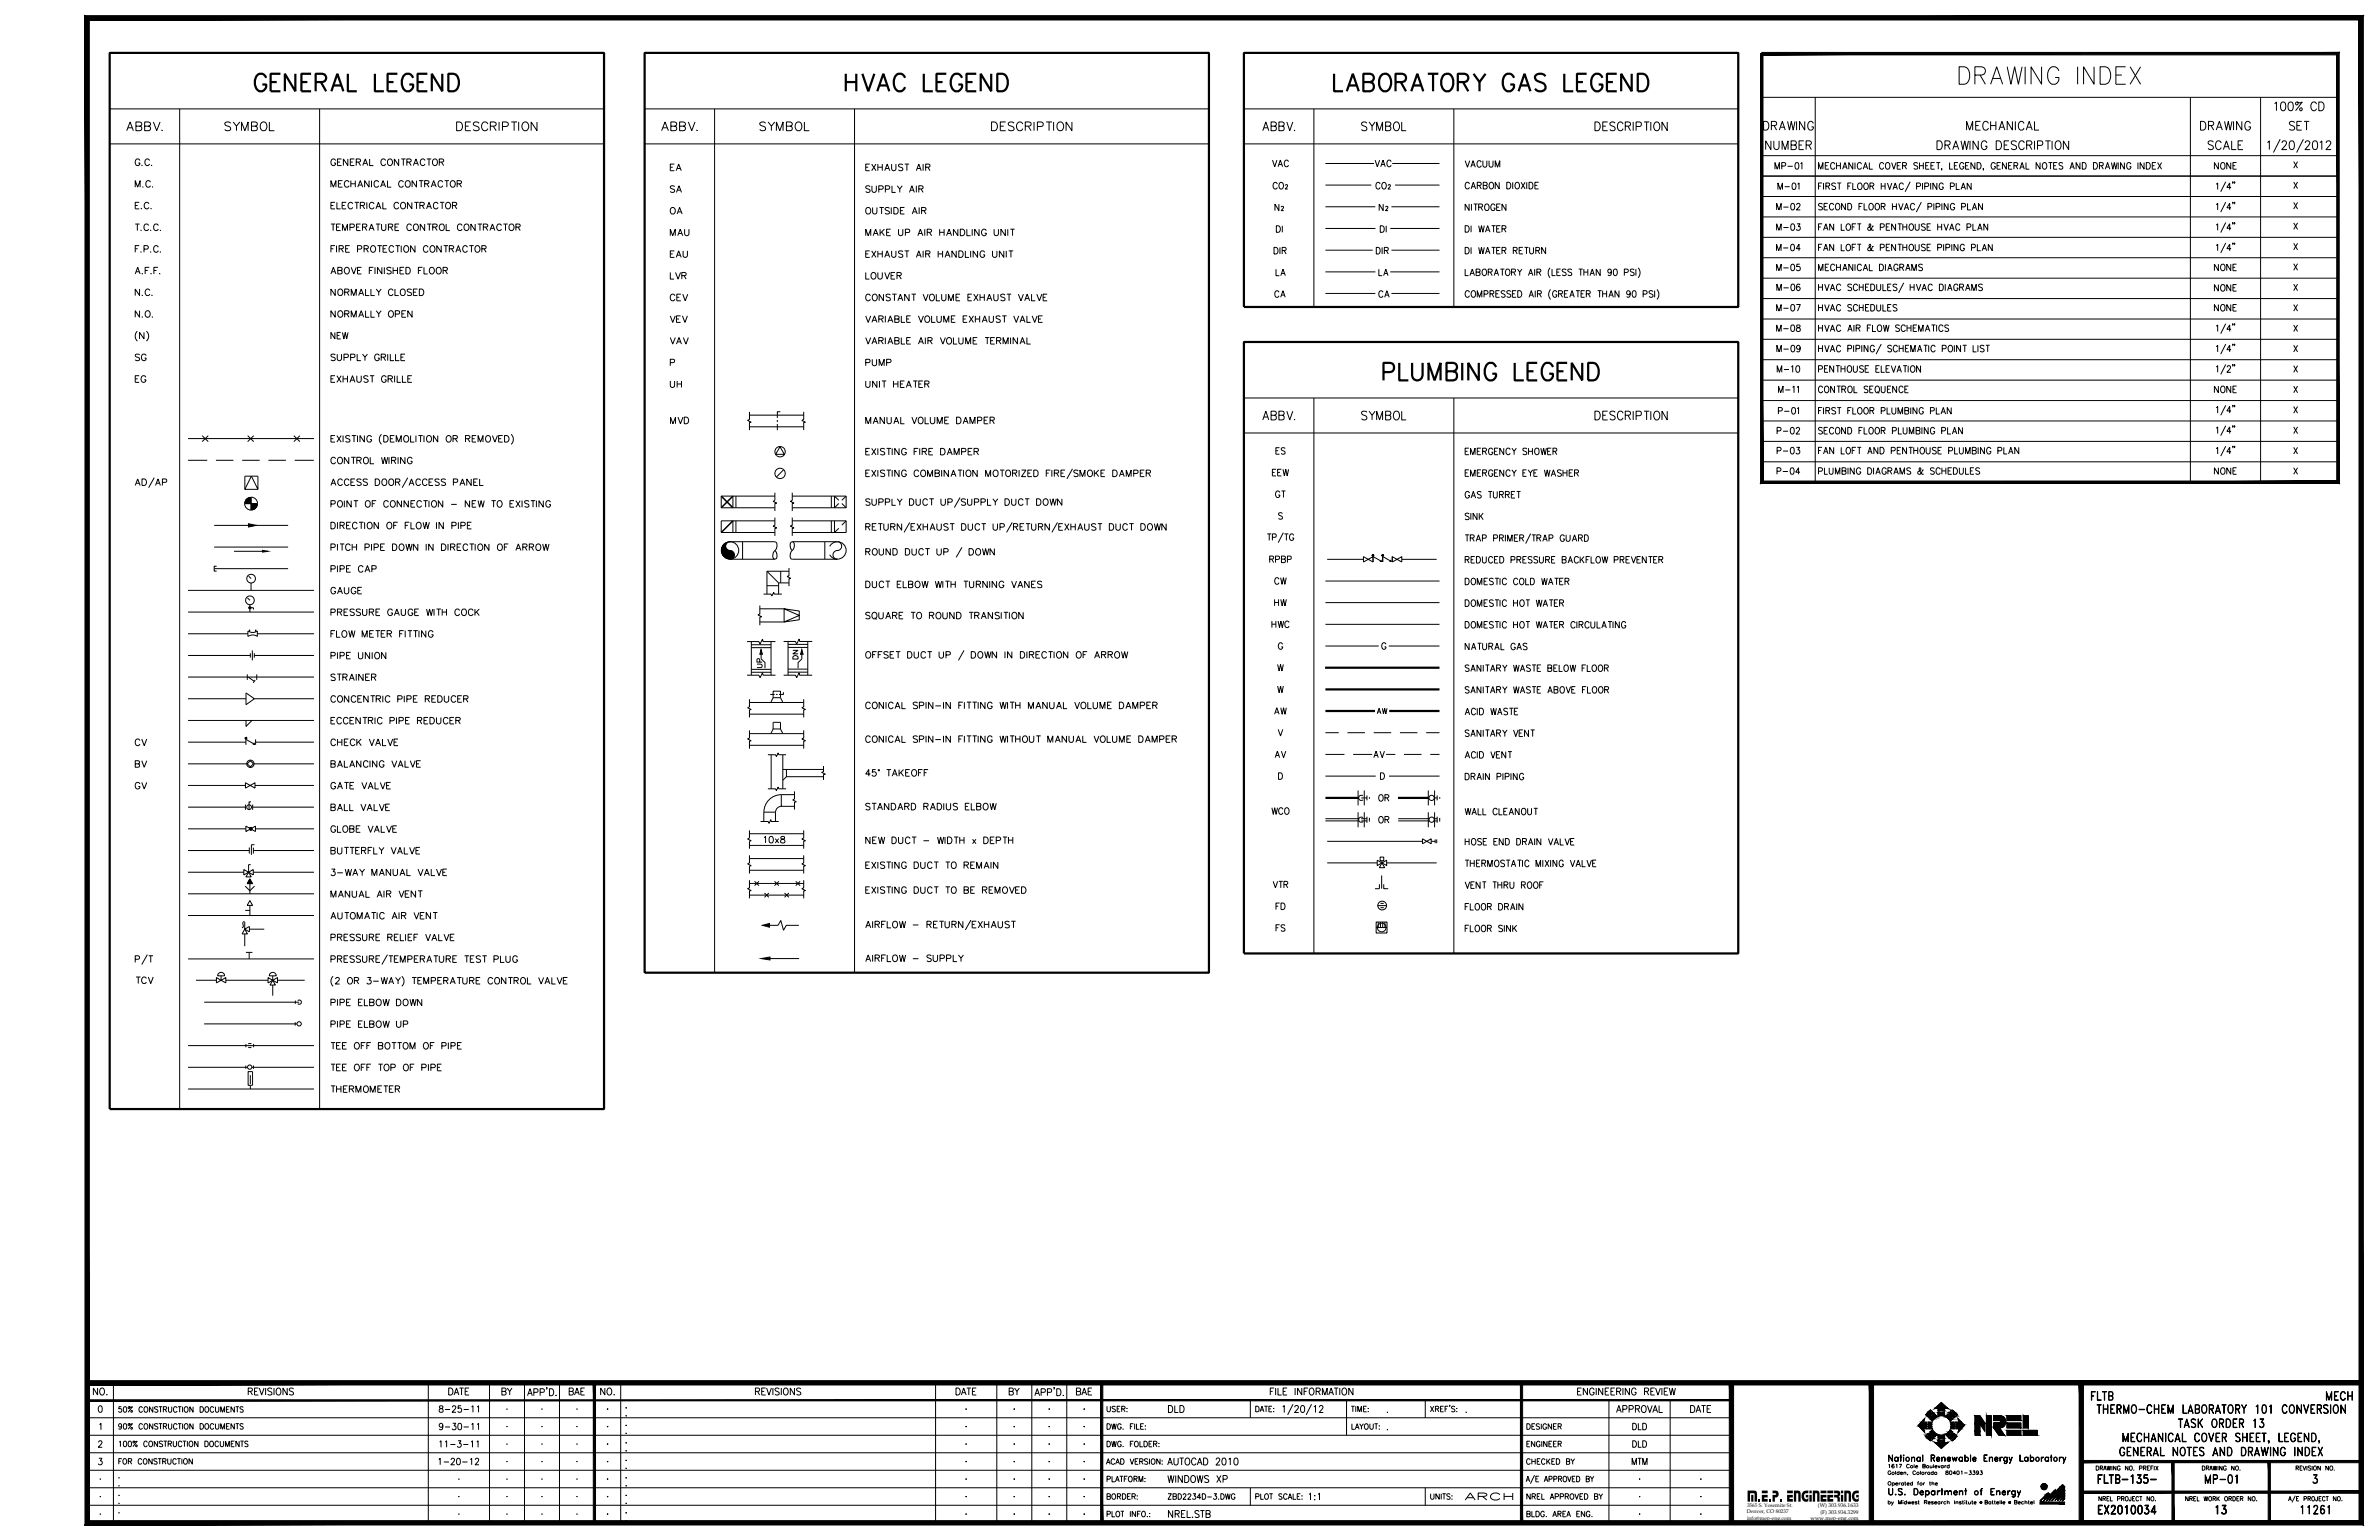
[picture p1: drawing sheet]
<svg xmlns="http://www.w3.org/2000/svg" width="864mm" height="559mm" viewBox="0 0 864 559" stroke-linecap="round" stroke-linejoin="round" font-family="sans-serif">
<defs><g id="words">
<g font-size="2">
<text x="657.2" y="551.6">www.mep-eng.com</text>
<text x="659.9" y="546.9">(W) 303.936.1633</text>
<text x="660.8" y="549.2">(F) 303.934.3299</text>
</g>
<g font-size="1.9">
<text x="634.1" y="549.2">Denver, CO 80237</text>
<text x="634.2" y="551.4">info@mep-eng.com</text>
<text x="634.2" y="546.9">3565 S. Yosemite St.</text>
</g>
</g></defs>
<!-- layer: TBG-HEAVY -->
<path d="M39.8 19.2h179.5v383.2h-179.5zM234 19.2h204.9v333.7h-204.9zM451.6 19.2h179.4v92.2h-179.4zM451.6 124.1h179.4v221.9h-179.4z" fill="none" stroke="#000" stroke-width=".8" stroke-linecap="butt"/>
<!-- layer: TBG-TEXT -->
<g fill="none" stroke="#000" stroke-width=".36">
<path d="M39.8 39.5h179.5M65.2 39.5v362.9M116 39.5v362.9M234 39.5h204.9M259.4 39.5v313.4M310.2 39.5v313.4M451.6 39.5h179.4M477 39.5v71.9M527.8 39.5v71.9M825.7 37.6l.7-.6v3.2M828.3 37.1l.7-.1a1.95 1.95 0 0 1 0 3.2h-.3a2.18 2.18 0 0 1-.4-3.1zM831 37.1a.91 .91 0 0 1 1.3 .5l.2 .8a1.38 1.38 0 0 1-1.1 1.8 2.14 2.14 0 0 1-.4-3.1z"/>
<path d="M834 37l.2 .3a.58 .58 0 0 1-.6 .8l-.3-.7a.56 .56 0 0 1 .9-.3l.9 .2 .6-.3-2.4 3.2M840.9 37.8a1.06 1.06 0 0 0-1.2-.8 1.06 1.06 0 0 0-.8 1.2v.8a1.06 1.06 0 0 0 .8 1.2 1.06 1.06 0 0 0 1.2-.8M841.7 37a1.62 1.62 0 0 1 2 1.6 1.62 1.62 0 0 1-2 1.6zM39.8 52.2h179.5M46 47.4l1.2-3.1 1.2 3.1M46.5 46.4h1.5M49.3 45.8l1.9-.2 .3-.4-.2-.7-.6-.2h-1.4v3.1h1.4a.83 .83 0 0 0 .8-.8 .83 .83 0 0 0-.8-.8M50.8 58.3a.87 .87 0 0 0-1-.6 .87 .87 0 0 0-.7 .9v.6a.85 .85 0 0 0 .8 .9 .85 .85 0 0 0 .9-.9h-.6M51.5 59.8l.2 .2M52.5 45.8l1.8-.2 .3-.4-.1-.7-.6-.2h-1.4v3.1h1.4a.83 .83 0 0 0 .8-.8 .83 .83 0 0 0-.8-.8M54.3 58.3a.87 .87 0 0 0-1-.6 .87 .87 0 0 0-.7 .9v.6a.87 .87 0 0 0 .7 .9 .87 .87 0 0 0 1-.6M55.1 59.8l.1 .2"/>
<path d="M55.7 44.3l1.2 3.1 1.2-3.1M58.9 47.1l-.2 .2h.3M83.7 44.7a1.19 1.19 0 0 0-1.1-.5 1.19 1.19 0 0 0-1 .8l.3 .5 1.5 .6a.76 .76 0 0 1 0 1.2 1.49 1.49 0 0 1-1.8-.3M84.7 44.3l1.1 1.5 1.3-1.5M85.8 45.8v1.6M87.7 47.4v-3.1l1.2 3.1 1.2-3.1v3.1M91.3 45.8l1.8-.2 .3-.4-.2-.7-.5-.2h-1.4v3.1h1.4a.83 .83 0 0 0 .7-.8 .83 .83 0 0 0-.7-.8M95.1 44.4a1.51 1.51 0 0 1 1.8 .7 1.51 1.51 0 0 1-.3 1.9 1.16 1.16 0 0 1-1.3 .4 1.16 1.16 0 0 1-.8-1.2 1.79 1.79 0 0 1 .6-1.8zM97.8 44.3v3.1h1.8M121.8 58.3a.87 .87 0 0 0-1-.6 .87 .87 0 0 0-.7 .9v.6a.85 .85 0 0 0 .9 .9 .85 .85 0 0 0 .8-.9h-.5M122.5 58.8h.9M124 57.7h-1.5v2.4h1.5"/>
<path d="M126.3 57.7v2.4l-1.6-2.4v2.4M127.2 58.8h.8M128.6 57.7h-1.4v2.4h1.4M129.3 58.8l1.4-.1 .1-.8-1.5-.2v2.4M130.1 58.8l.8 1.3M132 59.3h1.2M134.2 57.7v2.4h1.3M140 58.3a.87 .87 0 0 0-1-.6 .87 .87 0 0 0-.7 .9v.6a.87 .87 0 0 0 .7 .9 .87 .87 0 0 0 1-.6M140.9 58a1.14 1.14 0 0 1 1.6 .3 1.14 1.14 0 0 1-.5 1.7 1.16 1.16 0 0 1-1.3-.6 1.16 1.16 0 0 1 .2-1.4zM144.7 57.7v2.4l-1.5-2.4v2.4M145.7 57.7h1.5M146.4 57.7v2.4"/>
<path d="M147.7 58.8l1.3-.1 .2-.8-1.5-.2v2.4M148.5 58.8l.8 1.3M150.4 59.3h1.1M154.2 58.3a.87 .87 0 0 0-1-.6 .87 .87 0 0 0-.6 .9 .98 .98 0 0 0 .3 1.3 .98 .98 0 0 0 1.3-.2v-.2M154.9 57.7h1.6M155.7 57.7v2.4M157.2 58a.98 .98 0 0 1 1.3-.1 .98 .98 0 0 1 .3 1.3 .89 .89 0 0 1-.9 .9 .89 .89 0 0 1-.9-.9zM159.5 58.8l1.4-.1 .2-.6-.6-.4h-1v2.4M160.3 58.8l.8 1.3M165.8 44.3h1a1.7 1.7 0 0 1 1.1 1.5 1.7 1.7 0 0 1-1.1 1.6h-1zM168.9 45.8h1.2M170.9 44.3h-2v3.1h2"/>
<path d="M173.9 44.7a1.18 1.18 0 0 0-1.1-.5 1.18 1.18 0 0 0-1 .8l.3 .5 1.5 .6 .3 .9a1.37 1.37 0 0 1-2.1 0M177.1 45a1.18 1.18 0 0 0-1.3-.8 1.18 1.18 0 0 0-1 1.3v.7a1.17 1.17 0 0 0 1 1.2 1.17 1.17 0 0 0 1.3-.7M178 45.8l1.8-.2 .3-.8-.7-.5h-1.4v3.1M179.1 45.8l1 1.6M181.2 44.3v3.1M182.4 45.9h1.4a.83 .83 0 0 0 .8-.8 .83 .83 0 0 0-.8-.8h-1.4v3.1M185.6 44.3h2.1M186.6 44.3v3.1M188.3 44.3v3.1M190.1 44.4a1.5 1.5 0 0 1 1.8 .7 1.5 1.5 0 0 1-.3 1.9 1.17 1.17 0 0 1-1.3 .4 1.17 1.17 0 0 1-.8-1.2v-.7zM194.9 44.3v3.1l-2.1-3.1v3.1M234 52.2h204.9"/>
<path d="M240.2 47.4l1.2-3.1 1.2 3.1M240.7 46.4h1.5M243.5 45.8l1.8-.2 .3-.4-.1-.7-.6-.2h-1.4v3.1h1.4a.83 .83 0 0 0 .8-.8 .83 .83 0 0 0-.8-.8M244.8 59.5h-1.5v2.4h1.5M246.7 45.8l1.8-.2 .3-.4-.1-.7-.6-.2h-1.4v3.1h1.4a.83 .83 0 0 0 .8-.8 .83 .83 0 0 0-.8-.8M249.9 44.3l1.2 3.1 1.2-3.1M253.1 47.1l-.2 .2h.3M277.9 44.7a1.19 1.19 0 0 0-1.1-.5 1.19 1.19 0 0 0-1 .8l.3 .5 1.5 .6a.75 .75 0 0 1 .3 .8 .75 .75 0 0 1-.7 .5l-1.1-.1-.3-.3M278.8 44.3l1.2 1.5 1.2-1.5M280 45.8v1.6M281.8 47.4v-3.1l1.3 3.1 1.2-3.1v3.1M285.5 45.8l1.8-.2 .3-.4-.2-.7-.6-.2h-1.3v3.1h1.3a.83 .83 0 0 0 .8-.8 .83 .83 0 0 0-.8-.8"/>
<path d="M289.2 44.4a1.51 1.51 0 0 1 1.9 .7 1.51 1.51 0 0 1-.3 1.9 1.09 1.09 0 0 1-1.6 .3l-.5-1.1v-.7zM292 44.3v3.1h1.8M315.7 59.5h-1.4v2.4h1.4M316.4 59.5l1.6 2.4M318 59.5l-1.6 2.4M318.7 59.5v2.4M320.3 59.5v2.4M323.7 59.5v1.8l.6 .6 .8-.3 .1-2.1M327.7 59.9l-.5-.4-1 .4 .2 .6 1.2 .5 .1 .6-.5 .3-1-.3M328.4 59.5h1.6M329.2 59.5v2.4M335.1 59.5v2.4"/>
<path d="M359.9 44.3h1.1a1.7 1.7 0 0 1 1.1 1.5 1.7 1.7 0 0 1-1.1 1.6h-1.1zM363.1 45.8h1.2M365.1 44.3h-2v3.1h2M368.1 44.7a1.19 1.19 0 0 0-1.1-.5 1.19 1.19 0 0 0-1 .8l.3 .5 1.5 .6a.76 .76 0 0 1 0 1.2 1.49 1.49 0 0 1-1.8-.3M371.3 45a1.18 1.18 0 0 0-1.4-.7 1.18 1.18 0 0 0-.9 1.2v.7a1.18 1.18 0 0 0 1 1.2 1.18 1.18 0 0 0 1.3-.7M372.2 45.8l1.8-.2 .3-.4-.1-.7-.7-.2h-1.3v3.1M373.2 45.8l1.1 1.6M375.4 44.3v3.1M376.6 45.9h1.3a.82 .82 0 0 0 .8-.6 .82 .82 0 0 0-.3-.9l-1.8-.1v3.1M379.8 44.3h2.1M380.8 44.3v3.1M382.5 44.3v3.1"/>
<path d="M384.3 44.4a1.51 1.51 0 0 1 1.8 .7 1.51 1.51 0 0 1-.3 1.9 1.16 1.16 0 0 1-1.3 .4 1.16 1.16 0 0 1-.8-1.2 1.79 1.79 0 0 1 .6-1.8zM389.1 44.3v3.1l-2.1-3.1v3.1M451.6 52.2h179.4M458.4 47.4l1.1-3.1 1.1 3.1M458.8 46.4h1.4M461.4 45.8l1.6-.2 .3-.4-.1-.7-.6-.2h-1.2v3.1h1.2l.6-.3 .1-.7-.7-.6M461.9 58.1l.8 2.4 .8-2.4M464.3 45.8l1.6-.2 .3-.4-.2-.7-.5-.2h-1.2v3.1h1.2l.5-.3 .2-.7-.3-.5-.4-.1M464.3 59.7h1M467.1 44.3l1.1 3.1 1.1-3.1M467.7 58.7a.78 .78 0 0 0-.9-.6 .78 .78 0 0 0-.6 .9v.6a.78 .78 0 0 0 .6 .9 .78 .78 0 0 0 .9-.6M470 47.1l-.2 .2h.3"/>
<path d="M496.2 44.7a1.03 1.03 0 0 0-1.1-.5 1.03 1.03 0 0 0-.8 .8l.2 .5 1.4 .6 .3 .9a1.16 1.16 0 0 1-1.9 0M497 44.3l1.1 1.5 1.1-1.5M498.1 45.8v1.6M499.2 58.1l.8 2.4 .8-2.4M499.7 47.4v-3.1l1.1 3.1 1.1-3.1v3.1M501.5 59.7h1.1M503 45.8l1.6-.2 .3-.4-.2-.7-.5-.2h-1.2v3.1h1.2a.83 .83 0 0 0 .7-.8 .83 .83 0 0 0-.7-.8M505 58.7a.78 .78 0 0 0-.9-.6 .78 .78 0 0 0-.6 .9v.6a.78 .78 0 0 0 .6 .9 .78 .78 0 0 0 .9-.6M506.4 44.4a1.47 1.47 0 0 1 1.7 .7 1.47 1.47 0 0 1-.4 1.9l-.2 .3a1.5 1.5 0 0 1-1.7-.8 1.5 1.5 0 0 1 .3-1.8zM508.8 44.3v3.1h1.6M531.9 58.3l.8 2.4 .8-2.4M534.2 59.9h1"/>
<path d="M537.7 58.9a.78 .78 0 0 0-.9-.6 .78 .78 0 0 0-.6 .9v.5a.78 .78 0 0 0 .6 1 .78 .78 0 0 0 .9-.6M538.3 58.3v1.7l.6 .7 .8-.4v-2M540.5 58.3v1.7l.7 .7 .7-.4 .1-2M579 44.3a1.62 1.62 0 0 1 1.9 1.5 1.62 1.62 0 0 1-1.9 1.6zM581.8 45.8h1.1M583.6 44.3h-1.8v3.1h1.8M586.3 44.7a1.03 1.03 0 0 0-1.1-.5 1.03 1.03 0 0 0-.8 .8l.3 .5 1.3 .6 .3 .9a1.16 1.16 0 0 1-1.9 0M589.2 45a1.04 1.04 0 0 0-1.3-.7 1.04 1.04 0 0 0-.8 1.2v.7a1.04 1.04 0 0 0 .9 1.2 1.04 1.04 0 0 0 1.2-.7M590 45.8l1.6-.2 .3-.4-.1-.7-.6-.2h-1.2v3.1M591 45.8l.9 1.6M592.9 44.3v3.1M593.9 45.9l1.7-.1 .2-.5-.1-.8-.5-.2h-1.3v3.1"/>
<path d="M596.8 44.3h1.9M597.7 44.3v3.1M599.3 44.3v3.1M600.9 44.4a1.47 1.47 0 0 1 1.7 .7 1.47 1.47 0 0 1-.4 1.9 1.04 1.04 0 0 1-1.2 .4 1.04 1.04 0 0 1-.7-1.2v-.7zM605.2 44.3v3.1l-1.9-3.1v3.1M640.2 44a1.62 1.62 0 0 1 1.9 1.6 1.62 1.62 0 0 1-1.9 1.6zM642.9 51.1v3.2l-1.9-3.2v3.2M643 45.6l1.7-.2 .2-.4-.1-.7-.5-.3h-1.3v3.2M643.9 51.1v2.3a.95 .95 0 0 0 1 .9 .95 .95 0 0 0 .9-.9v-2.3M644 45.6l.9 1.6M645.9 47.2l1.1-3.2 1.1 3.2M646.3 46.2h1.4"/>
<path d="M646.9 54.3v-3.2l1.1 3.2 1.1-3.2v3.2M648.9 44l.7 3.2 .7-3.2 .6 3.2 .7-3.2M650.2 52.6l1.6-.1 .3-.5-.3-.8-1.6-.1v3.2h1.2l.6-.3 .1-.8-.3-.4-.4-.2M652.2 44v3.2M653.1 52.6h1M654.8 51.1h-1.7v3.2h1.7M655.1 44v3.2l-1.9-3.2v3.2M655.6 52.6l1.7-.1 .2-.5-.2-.8-1.7-.1v3.2M656.6 52.6l.9 1.7M658.3 44.8a1.04 1.04 0 0 0-1.3-.8 1.04 1.04 0 0 0-.8 1.3v.7a1.03 1.03 0 0 0 1.1 1.2 1.03 1.03 0 0 0 1-1.2h-.7M703.1 51.1a1.7 1.7 0 0 1 1.9 1 1.7 1.7 0 0 1-.5 2l-1.4 .2zM706 52.6l1.7-.1 .2-.5-.2-.8-1.7-.1v3.2"/>
<path d="M707 52.6l.9 1.7M708.9 54.3l1.1-3.2 1.1 3.2M709.3 53.2h1.3M711.9 51.1l.6 3.2 .7-3.2 .7 3.2 .7-3.2M713.9 47.2v-3.2l1.1 3.2 1.1-3.2v3.2M715.1 51.1v3.2M717.2 45.6h1.1M718.1 51.1v3.2l-1.9-3.2v3.2M718.9 44h-1.7v3.2h1.7M721.3 51.9a1.04 1.04 0 0 0-1.3-.8 1.04 1.04 0 0 0-.8 1.2v.8a1.04 1.04 0 0 0 1 1.2 1.04 1.04 0 0 0 1.1-1.2h-.7M721.8 44.8a1.04 1.04 0 0 0-1.2-.8 1.04 1.04 0 0 0-.8 1.3v.7a1.04 1.04 0 0 0 .8 1.2 1.04 1.04 0 0 0 1.2-.7M722.6 45.6h1.9"/>
<path d="M722.6 44v3.2M724.5 44v3.2M724.6 51.1a1.62 1.62 0 0 1 2 1.6 1.62 1.62 0 0 1-2 1.6zM725.6 47.2l1.1-3.2 1.1 3.2M726 46.2h1.4M727.5 52.6h1.1M729.3 51.1h-1.8v3.2h1.8M730.5 44v3.2l-1.9-3.2v3.2M731.6 44v3.2M732 51.6a1.03 1.03 0 0 0-1-.5 1.03 1.03 0 0 0-.9 .8l.3 .4 1.5 .8 .1 .7a1.16 1.16 0 0 1-1.9 0M734.7 44.8a1.04 1.04 0 0 0-1.2-.8 1.04 1.04 0 0 0-.8 1.3v.7a1.04 1.04 0 0 0 .8 1.2 1.04 1.04 0 0 0 1.2-.7M734.9 51.9a1.04 1.04 0 0 0-1.3-.8 1.04 1.04 0 0 0-.8 1.2v.8a1.04 1.04 0 0 0 .8 1.2 1.04 1.04 0 0 0 1.3-.8"/>
<path d="M735.5 47.2l1.1-3.2 1.1 3.2M735.7 52.6l1.6-.1 .3-.5-.3-.8-1.6-.1v3.2M736 46.2h1.3M736.6 52.6l1 1.7M738.5 44v3.2h1.7M738.5 51.1v3.2M739.6 52.8l1.6-.2 .3-.4-.1-.8-.5-.3h-1.3v3.2M742.5 51.1h1.9M743.4 51.1v3.2M744.9 51.1v3.2M746.6 51.2a1.43 1.43 0 0 1 1.6 .6 1.43 1.43 0 0 1-.1 1.7 1.04 1.04 0 0 1-1.3 .8 1.04 1.04 0 0 1-.8-1.2l.2-1.2zM750.9 51.1v3.2l-1.9-3.2v3.2"/>
<path d="M798.8 44a1.62 1.62 0 0 1 2 1.6 1.62 1.62 0 0 1-2 1.6zM801.7 45.6l1.6-.2 .3-.4-.1-.7-.6-.3h-1.2v3.2M802.6 45.6l1 1.6M803.5 51.6a1.03 1.03 0 0 0-1.1-.5 1.03 1.03 0 0 0-.8 .8l.2 .4 1.5 .8 .2 .7a1.16 1.16 0 0 1-1.9 0M804.5 47.2l1.1-3.2 1.1 3.2M805 46.2h1.3M806.3 51.9a1.04 1.04 0 0 0-1.2-.8 1.04 1.04 0 0 0-.8 1.2v.8a1.04 1.04 0 0 0 .8 1.2 1.04 1.04 0 0 0 1.2-.8M807.1 54.3l1.1-3.2 1.1 3.2M807.5 44l.7 3.2 .7-3.2 .7 3.2 .6-3.2M807.5 53.2h1.4M810.1 51.1v3.2h1.7M810.8 44v3.2"/>
<path d="M812.4 52.6h1.1M813.8 44v3.2l-1.9-3.2v3.2M814.2 51.1h-1.8v3.2h1.8M816.9 44.8a1.04 1.04 0 0 0-1.2-.8 1.04 1.04 0 0 0-.8 1.3v.7a1.03 1.03 0 0 0 1 1.2 1.03 1.03 0 0 0 1-1.2h-.6M823.1 51.7l.7-.6v3.2M827.7 50.5l-2.4 4.8M828.4 51.9l.6-.8 .8 .1 .2 .5-.4 1.1-1.3 1.5h1.9M831.4 51.2l.7-.1a1.95 1.95 0 0 1 0 3.2h-.3a2.18 2.18 0 0 1-.4-3.1zM833 44.5a.94 .94 0 0 0-1.2-.5 .94 .94 0 0 0-.6 1.1l1.5 .8a.76 .76 0 0 1 0 1.2 1.28 1.28 0 0 1-1.6-.3M833.8 45.6h1.1M835.6 44h-1.8v3.2h1.8M836.2 50.5l-2.5 4.8"/>
<path d="M836.4 44h1.9M836.8 51.9l.6-.8 .9 .3a.97 .97 0 0 1-.2 1.4l-1.4 1.5h1.9M837.3 44v3.2M839.8 51.2a.91 .91 0 0 1 1.4 .5l.1 .8a1.46 1.46 0 0 1-.8 1.8h-.3a2.18 2.18 0 0 1-.4-3.1zM842.1 51.7l.7-.6v3.2M844.5 51.9l.5-.8 .9 .3a.97 .97 0 0 1-.2 1.4l-1.4 1.5h1.9M49.1 67.9v-2.4l.9 2.4 .9-2.4v2.4M49.1 74.6h.9M50.5 73.4h-1.4v2.4h1.4M51.3 75.6l.2 .1M51.9 67.7l.1 .1M54 74a.87 .87 0 0 0-.9-.6 .87 .87 0 0 0-.7 .9v.6a.87 .87 0 0 0 .7 .9 .87 .87 0 0 0 .9-.6"/>
<path d="M54.6 66.1a.87 .87 0 0 0-1-.6 .87 .87 0 0 0-.7 .9v.6a.87 .87 0 0 0 .7 .9 .87 .87 0 0 0 1-.5M54.8 75.6l.2 .1M55.4 67.7l.1 .1M120.1 67.9v-2.4l.9 2.4 .9-2.4v2.4M120.1 74.6h.9M121.6 73.4h-1.5v2.4h1.5M122.3 73.4v2.4h1.3M122.8 66.7h1M124.2 74.6h.9M124.3 65.5h-1.5v2.4h1.5M125.7 73.4h-1.5v2.4h1.5M126.7 66.1a.87 .87 0 0 0-1-.6 .87 .87 0 0 0-.7 .9v.6a.87 .87 0 0 0 .7 .9 .87 .87 0 0 0 1-.5"/>
<path d="M127.4 66.7h1.6M127.4 65.5v2.4M128 74a.87 .87 0 0 0-.9-.6 .87 .87 0 0 0-.7 .9v.6a.87 .87 0 0 0 .7 .9 .87 .87 0 0 0 .9-.6M128.8 73.4h1.5M129 65.5v2.4M129.5 73.4v2.4M129.9 67.9l.9-2.4 .9 2.4M130.2 67.2h1.1M130.8 74.6l1.4-.2 .1-.8-1.5-.2v2.4M131.6 74.6l.8 1.2M131.7 60.1l.9-2.4 .9 2.4M133.2 73.4v2.4"/>
<path d="M134 65.5v2.4l-1.6-2.4v2.4M134.9 65.5v2.4M135.8 74a.9 .9 0 0 0-1-.6 .9 .9 0 0 0-.7 .9v.6a.9 .9 0 0 0 .7 .9 .9 .9 0 0 0 1-.6M136.5 75.8l.9-2.4 .9 2.4M136.8 75h1.2M137.5 66.1a.87 .87 0 0 0-1-.6 .87 .87 0 0 0-.7 .9v.6a.87 .87 0 0 0 .7 .9 .87 .87 0 0 0 1-.5M138.2 67.9l.9-2.4 .9 2.4M138.5 67.2h1.1M139 73.4v2.4h1.3M140.7 65.5v2.4h1.3M144.7 74a.87 .87 0 0 0-1-.6 .87 .87 0 0 0-.7 .9v.6a.87 .87 0 0 0 .7 .9 .87 .87 0 0 0 1-.6M145.9 73.5l.2-.1a1.14 1.14 0 0 1 1.2 1.3 1.14 1.14 0 0 1-1.4 1l-.5-.8v-.6z"/>
<path d="M146.4 66.1a.87 .87 0 0 0-1-.6 .87 .87 0 0 0-.7 .9v.6a.87 .87 0 0 0 .7 .9 .87 .87 0 0 0 1-.5M147.6 65.7l.2-.2a1.16 1.16 0 0 1 1.2 1.3 1.16 1.16 0 0 1-1.4 1l-.5-.8v-.6zM149.5 73.4v2.4l-1.6-2.4v2.4M150.1 60.1l.9-2.4 .9 2.4M150.4 73.4h1.6M151.2 65.5v2.4l-1.6-2.4v2.4M151.2 73.4v2.4M152.1 65.5h1.6M152.4 74.6l1.4-.2 .1-.8-1.5-.2v2.4M152.9 65.5v2.4M153.2 74.6l.8 1.2M154.2 66.7l1.3-.1 .1-.8-1.4-.3v2.4"/>
<path d="M154.8 75.8l.9-2.4 .9 2.4M154.9 66.7l.8 1.2M155.2 75h1.1M156.5 67.9l.9-2.4 1 2.4M156.9 67.2h1.1M159 74a.87 .87 0 0 0-1-.6 .87 .87 0 0 0-.7 .9v.6a.87 .87 0 0 0 .7 .9 .87 .87 0 0 0 1-.6M159.7 73.4h1.6M160.5 73.4v2.4M160.7 66.1a.87 .87 0 0 0-1-.6 .87 .87 0 0 0-.7 .9v.6a.87 .87 0 0 0 .7 .9 .87 .87 0 0 0 1-.5M161.4 65.5h1.6M162 73.8l.2-.3a1.1 1.1 0 0 1 1.4 1.1 1.1 1.1 0 0 1-1.4 1.1l-.5-.8zM162.2 65.5v2.4"/>
<path d="M163.7 65.9l.4-.4a1.16 1.16 0 0 1 1.2 1.3 1.16 1.16 0 0 1-1.4 1l-.5-.8zM164.2 74.6l1.4-.2 .1-.8-1.5-.2v2.4M165 74.6l.8 1.2M165.9 66.7l1.4-.1 .2-.4-.1-.4-1.5-.3v2.4M166.7 66.7l.8 1.2M243.3 60.7h.9M243.5 75.6l.2-.2a1.13 1.13 0 0 1 1.5 1.1 1.13 1.13 0 0 1-1.5 1.1l-.4-.8zM244.9 67.7l-.6-.3-1 .3 .2 .6 1.3 .6 .1 .5a.95 .95 0 0 1-1.6 0M245.5 61.9l.9-2.4 .9 2.4M245.6 69.8l.9-2.4 .9 2.4M245.8 77.7l.9-2.4 .9 2.4M245.8 61.1h1.1"/>
<path d="M245.9 69h1.1M246.2 76.9h1.1M314.3 60.7h.9M314.5 75.6l.2-.2a1.13 1.13 0 0 1 1.4 1.1 1.13 1.13 0 0 1-1.4 1.1l-.4-.8zM315.8 67.7l-.5-.3-1 .3 .2 .6 1.1 .5 .2 .6a.95 .95 0 0 1-1.5 0M316.5 67.4v1.7l.7 .7 .8-.4 .1-2M316.8 75.3l.1 2 .5 .4 .8-.4 .1-2M318.7 60.7h1.6M319 68.7l1.4-.1 .2-.7-.6-.5h-1v2.4M319.3 75.3h1.5M320 75.3v2.4M321.2 61.9l.9-2.4 .9 2.4"/>
<path d="M321.4 68.7l1.4-.1 .2-.4-.2-.7-1.4-.1v2.4M321.5 61.1h1.2M322.9 75.6l-.6-.3-1 .3 .1 .5 1.4 .7-.1 .8-.9 .1-.5-.4M323.5 75.3v2.4M323.8 67.4v2.4h1.3M324.5 75.3h.7a1.26 1.26 0 0 1 .9 1.2 1.26 1.26 0 0 1-.9 1.2h-.7zM325.7 67.4l.9 1.2 .9-1.2M326.6 68.6v1.2M326.8 76.4h.9M328.3 75.3h-1.5v2.4h1.5M330.1 69.8l.9-2.4 .9 2.4M330.5 69h1.1"/>
<path d="M331.2 77.7l.8-2.4 1 2.4M331.5 76.9h1.1M332.6 61.9l.9-2.4 .9 2.4M332.6 67.4v2.4M333 61.1h1.1M333.5 68.6l1.4-.2 .1-.7-1.5-.3v2.4M333.7 75.3v2.4M334.3 68.6l.8 1.2M334.5 76.4l1.4-.1 .3-.3-.2-.5-1.5-.2v2.4M335.4 76.4l.8 1.3M336 60.7l1.4-.1 .1-.8-1.5-.3v2.4M336.8 60.7l.8 1.2"/>
<path d="M463.7 66.8a.78 .78 0 0 0-1-.6 .78 .78 0 0 0-.6 .9v.6a.78 .78 0 0 0 .6 .9 .78 .78 0 0 0 1-.6M464 60.5l.8-2.4 .8 2.4M464.3 74.1v2.3l-1.5-2.3v2.3M464.5 66.5l.2-.2a1.12 1.12 0 0 1 1.3 .6 1.12 1.12 0 0 1-.3 1.4l-.2 .2a1.12 1.12 0 0 1-1.3-.6 1.12 1.12 0 0 1 .3-1.4zM465.1 75.2a.43 .43 0 0 1 .4-.4 .43 .43 0 0 1 .4 .4l-.8 1.2h.9M466.6 67.4l.3-.4 .5 .3-.9 1.3h1M501 66.8a.78 .78 0 0 0-.9-.6 .78 .78 0 0 0-.6 .9v.6a.78 .78 0 0 0 .6 .9 .78 .78 0 0 0 .9-.6M501.2 60.5l.9-2.4 .8 2.4M501.8 66.5l.2-.2a1.12 1.12 0 0 1 1.3 .6 1.12 1.12 0 0 1-.3 1.4l-.2 .2a1.12 1.12 0 0 1-1.3-.6 1.12 1.12 0 0 1 .3-1.4zM502.1 74.1v2.3l-1.4-2.3v2.3M503 75.2l.1-.3a.46 .46 0 0 1 .7 .1 .46 .46 0 0 1-.2 .7l-.7 .7h1M503.9 67.4l.3-.4 .5 .3-.9 1.3h1"/>
<path d="M533.3 74v2.4l-1.4-2.4v2.4M533.4 66.7a.8 .8 0 0 0-.9-.6 .8 .8 0 0 0-.6 1v.5a.8 .8 0 0 0 .6 .9 .8 .8 0 0 0 .9-.5M533.9 60.7l.8-2.4 .8 2.4M534 68.6l.8-2.5 .9 2.5M534.1 74v2.4M534.3 67.7h1M535 74h1.4M535.7 74v2.4M536.3 67.3l1.2-.1 .2-.3-.2-.6-1.2-.2v2.5M536.8 75.2l1.2-.2 .1-.7-1.3-.3v2.4M537 67.3l.7 1.3M537.5 75.2l.7 1.2"/>
<path d="M538.4 67.3l1.3-.1 .2-.3-.2-.6-1.3-.2v2.5l1.3-.2 .2-.7-.6-.4M539.3 74.1l.2-.1a1.2 1.2 0 0 1 1.1 1.2 1.2 1.2 0 0 1-1.1 1.2 1.48 1.48 0 0 1-.2-2.3zM540.8 66.5l.2-.2a1.19 1.19 0 0 1 1.3 .8 1.19 1.19 0 0 1-.7 1.5 1.29 1.29 0 0 1-.8-2.1zM542.7 74.6a.78 .78 0 0 0-.9-.6 .78 .78 0 0 0-.6 .9v.6a.77 .77 0 0 0 .7 .9 .77 .77 0 0 0 .8-.9h-.5M542.8 60.7v-2.4l.8 2.4 .8-2.4v2.4M543.3 75.2h.8M544.2 66.1v2.5l-1.4-2.5v2.5M544.6 74h-1.3v2.4h1.3M546.7 74v2.4l-1.5-2.4v2.4M547 66.1a1.23 1.23 0 0 1 1.4 1.2 1.23 1.23 0 0 1-1.4 1.3zM549.1 66.1v2.5M550.4 66.3a1.12 1.12 0 0 1 1.3 .5 1.12 1.12 0 0 1-.3 1.4l-.2 .2a1.12 1.12 0 0 1-1.3-.5 1.12 1.12 0 0 1 .2-1.4z"/>
<path d="M552.2 66.1l1.4 2.5M553.6 66.1l-1.4 2.5M554.2 66.1v2.5M555.1 66.1a1.22 1.22 0 0 1 1.4 1.2 1.22 1.22 0 0 1-1.4 1.3zM557.2 67.3h.8M558.5 66.1h-1.3v2.5h1.3M49.1 99.4l.9-2.4 .9 2.4M49.1 90.3h.9M49.1 81.3h1.6M49.4 98.6h1.1M49.9 81.3v2.4M50.5 89.1h-1.4v2.4"/>
<path d="M51.2 91.3l.1 .1M51.2 83.5h.1M51.7 99.2l.1 .1M52.3 90.4l1.3-.1 .2-.4-.2-.6-1.3-.2v2.4M52.7 98.1h.9M54 81.8a.87 .87 0 0 0-1-.5 .87 .87 0 0 0-.7 .9 .98 .98 0 0 0 .2 1.2 .98 .98 0 0 0 1.3-.1l.2-.2M54.2 97h-1.5v2.4M54.7 91.3l.1 .1M54.7 83.5h.1M54.8 99.2l.2 .1M55.9 98.1h.9M57.3 97h-1.4v2.4"/>
<path d="M57.5 89.7a.87 .87 0 0 0-1-.6 .87 .87 0 0 0-.7 1 .98 .98 0 0 0 .3 1.2 .98 .98 0 0 0 1.2-.1l.2-.3M57.5 81.8a.87 .87 0 0 0-1-.5 .87 .87 0 0 0-.7 .9 .98 .98 0 0 0 .3 1.2 .98 .98 0 0 0 1.2-.1l.2-.2M58 99.2l.2 .1M58.2 91.3l.2 .1M58.2 83.5h.2M120.1 99.4l.9-2.4 .9 2.4M120.1 90.3h.9M120.1 81.3h1.6M120.5 98.6h1.1M120.9 81.3v2.4M121.6 89.1h-1.5v2.4M122.2 89.1v2.4"/>
<path d="M122.2 82.4h.9M122.6 98.1l1.4-.1 .1-.7-1.5-.3v2.4l1.5-.2v-.8l-.5-.3M123.1 90.3l1.3-.1 .3-.6-.6-.5h-1v2.4M123.6 81.3h-1.4v2.4h1.4M123.9 90.3l.8 1.2M124.3 83.7v-2.4l1 2.4 .8-2.4v2.4M125.5 97.1a1.11 1.11 0 0 1 1.4 1.1 1.11 1.11 0 0 1-1.4 1.1l-.5-.8zM125.5 90.3h.9M126.9 89.1h-1.4v2.4h1.4M127 82.5l1.4-.1 .2-.3-.2-.7-1.4-.1v2.4M127.5 97l.9 2.4 .9-2.4M129.4 82.4h.9"/>
<path d="M129.8 90.4l1.3-.1 .2-.4-.2-.6-1.3-.2v2.4M129.8 98.1h.9M130.9 81.3h-1.5v2.4h1.5M131.2 97h-1.4v2.4h1.4M131.6 82.4l1.4-.1 .2-.6-.2-.3-1.4-.1v2.4M132.2 90.3l1.3-.1 .1-.8-1.4-.3v2.4M132.4 82.4l.8 1.3M133 90.3l.7 1.2M134 83.7l.9-2.4 .9 2.4M134.1 98.1h.9M134.3 82.9h1.2M135 89.3a1.11 1.11 0 0 1 1.4 1 1.11 1.11 0 0 1-1.4 1.1l-.5-.8z"/>
<path d="M135.5 97h-1.4v2.4M136.1 97v2.4M136.5 81.3h1.5M137 89.1h1.6M137.2 81.3v2.4M137.8 89.1v2.4M138.5 81.3v1.7l.7 .7 .8-.4 .1-2M138.6 97v2.4l-1.6-2.4v2.4M139.1 90.3h.9M139.5 97v2.4M140.5 89.1h-1.4v2.4h1.4M141 82.4l1.4-.1 .1-.8-1.5-.2v2.4"/>
<path d="M141.8 82.4l.8 1.3M142 97.3l-.5-.3-1.1 .3 .3 .6 1.1 .5 .2 .6a.99 .99 0 0 1-1.6 0M142.7 98.1h1.6M142.7 97v2.4M142.9 89.7a.87 .87 0 0 0-1-.6 .87 .87 0 0 0-.7 1 1 1 0 0 0 .3 1.2 1 1 0 0 0 1.3-.1l.1-.3M143.4 82.4h.9M143.6 89.1h1.6M144.3 97v2.4M144.4 89.1v2.4M144.9 81.3h-1.5v2.4h1.5M145.2 98.1h.9M145.7 89.1v2.4"/>
<path d="M146.7 97h-1.5v2.4h1.5M146.8 89.5a1.1 1.1 0 0 1 1.5 .2 1.1 1.1 0 0 1-.1 1.5 1.1 1.1 0 0 1-1.6-.1 1.1 1.1 0 0 1 .2-1.6zM147.3 97h.9a1.32 1.32 0 0 1 .7 1.2 1.32 1.32 0 0 1-.7 1.2h-.9zM149.4 81.8a.87 .87 0 0 0-1-.5 .87 .87 0 0 0-.7 .9 .98 .98 0 0 0 .3 1.2 .98 .98 0 0 0 1.3-.1l.1-.2M150.3 81.6a1.1 1.1 0 0 1 1.5 .2 1.1 1.1 0 0 1-.1 1.5 1.1 1.1 0 0 1-1.6-.1 1.1 1.1 0 0 1 .2-1.6zM150.7 89.1v2.4l-1.7-2.4v2.4M151.9 98.1h.9M153.4 97h-1.5v2.4M153.9 97v2.4h1.4M154.2 81.3v2.4l-1.6-2.4v2.4M155.1 81.3h1.5M155.4 89.7a.87 .87 0 0 0-1-.6 .87 .87 0 0 0-.7 1 .98 .98 0 0 0 .3 1.2 .98 .98 0 0 0 1.3-.1l.1-.3"/>
<path d="M155.9 81.3v2.4M156.1 97.3a1.14 1.14 0 0 1 1.6 .4 1.14 1.14 0 0 1-.5 1.6 1.16 1.16 0 0 1-1.3-.5 1.16 1.16 0 0 1 .2-1.5zM156.3 89.5a1.1 1.1 0 0 1 1.5 .2 1.1 1.1 0 0 1-.1 1.5 1.1 1.1 0 0 1-1.6-.1 1.1 1.1 0 0 1 .2-1.6zM157.1 82.4l1.3-.1 .3-.6-.3-.3-1.3-.1v2.4M157.9 82.4l.8 1.3M158.8 97.1a1.12 1.12 0 0 1 1.4 1.1 1.12 1.12 0 0 1-1.4 1.1l-.4-.8v-.9zM159.9 81.4a1.11 1.11 0 0 1 1.4 1.1 1.11 1.11 0 0 1-1.4 1l-.4-.8zM160.2 89.1v2.4l-1.6-2.4v2.4M160.9 98.1l1.3-.1 .2-.5-.5-.5h-1v2.4M161.1 89.1h1.5M161.6 98.1l.8 1.3M161.9 89.1v2.4"/>
<path d="M162 81.3v2.4h1.3M163.1 90.3l1.4-.1 .2-.6-.6-.5h-1v2.4M163.9 90.3l.8 1.2M165.5 91.5l.9-2.4 .9 2.4M165.8 90.7h1.1M167.8 81.8a.87 .87 0 0 0-1-.5 .87 .87 0 0 0-.7 .9 .98 .98 0 0 0 .2 1.2 .98 .98 0 0 0 1.3-.1l.2-.2M168.9 81.4a1.11 1.11 0 0 1 1.4 1.1 1.11 1.11 0 0 1-1.4 1l-.5-.8zM169.7 89.7a.87 .87 0 0 0-1-.6 .87 .87 0 0 0-.7 1 1 1 0 0 0 .3 1.2 1 1 0 0 0 1.3-.1l.1-.3M170.4 89.1h1.5M171.1 89.1v2.4M172.5 81.3v2.4l-1.6-2.4v2.4M172.8 89.3a1.12 1.12 0 0 1 1.5 1 1.12 1.12 0 0 1-1.5 1.1l-.4-.8 .1-.9z"/>
<path d="M173.4 81.3h1.6M174.2 81.3v2.4M174.9 90.3l1.4-.1 .1-.8-1.5-.3v2.4M175.5 82.4l1.3-.1 .3-.6-.3-.3-1.3-.1v2.4M175.7 90.3l.8 1.2M176.3 82.4l.8 1.3M177.8 83.7l1-2.4 .8 2.4M178.2 82.9h1.1M182 81.8a.87 .87 0 0 0-1-.5 .87 .87 0 0 0-.7 .9 1 1 0 0 0 .3 1.2 1 1 0 0 0 1.3-.1l.1-.2M182.7 81.3h1.6M183.5 81.3v2.4M185.2 81.4a1.12 1.12 0 0 1 1.4 1.1 1.12 1.12 0 0 1-1.4 1l-.4-.8 .1-.9z"/>
<path d="M187.3 82.4l1.3-.1 .2-.6-.2-.3-1.3-.1v2.4M188 82.4l.8 1.3M243.3 85.5v-2.3l.9 2.3 .9-2.3v2.3M243.3 98.9v2.4h1.4M243.3 92.1h.9M244.8 91h-1.5v2.4h1.5M245.2 98.9l1 2.4 .8-2.4M245.5 93.4l.9-2.4 .9 2.4M245.8 92.6h1.1M246 85.5l.9-2.3 .9 2.3M246.4 84.7h1.1M248 91l.1 2.1 .6 .3 .5-.1 .3-.6v-1.7"/>
<path d="M248.5 83.2v1.7l.7 .6 .8-.3 .1-2M314.3 85.5v-2.3l.9 2.3 .9-2.3v2.3M314.3 98.9v2.4h1.3M314.3 92.1h.9M315.7 91h-1.4v2.4h1.4M316.4 91l1.6 2.4M316.6 99a1.11 1.11 0 0 1 1.4 1.1 1.11 1.11 0 0 1-1.4 1l-.4-.8zM317 85.5l.9-2.3 .9 2.3M317.3 84.7h1.2M318 91l-1.6 2.4M318.7 98.9v1.7l.6 .7 .9-.4 .1-2M318.7 91v2.4"/>
<path d="M318.7 92.1h1.6M319.5 83.2v2.3M320 84.2l1 1.3M320.3 91v2.4M321 83.2l-1.5 1.5M321.2 93.4l.9-2.4 .9 2.4M321.2 98.9l.9 2.4 .9-2.4M321.5 92.6h1.2M321.8 84.3h1M323.3 83.2h-1.5v2.3h1.5M323.7 91v1.7l.6 .7 .8-.3 .1-2.1M324.9 98.9h-1.4v2.4h1.4"/>
<path d="M326.2 83.2v1.7l.6 .6 .8-.3 .1-2M327.7 91.4l-.5-.4-.8 .1-.2 .3 .2 .5 1.2 .6 .1 .6-.5 .3-1-.3M328.4 91h1.6M328.7 84.4l1.3-.1 .1-.9-1.4-.2v2.3M329.2 91v2.4M332.6 93.4l.9-2.4 .9 2.4M333 92.6h1.1M333.2 85.5l.9-2.3 .9 2.3M333.5 84.7h1.2M335.1 91v2.4M335.7 83.2v2.3M336 92.1l1.4-.1 .1-.8-1.5-.2v2.4"/>
<path d="M336.6 84.3l1.3-.1 .3-.4-.1-.4-1.5-.2v2.3M336.8 92.1l.8 1.3M337.4 84.3l.8 1.2M340.6 92.1h1.6M340.6 91v2.4M341.1 84.3h1.6M341.1 83.2v2.3M342.2 91v2.4M342.7 83.2v2.3M343.1 93.4l.8-2.4 1 2.4M343.4 92.6h1.1M343.6 85.5l.9-2.3 .9 2.3"/>
<path d="M343.9 84.7h1.2M347.1 91v2.4l-1.5-2.4v2.4M347.7 83.2v2.3l-1.6-2.3v2.3M348.1 91h.8a1.28 1.28 0 0 1 .8 1.2 1.28 1.28 0 0 1-.8 1.2h-.8zM348.6 83.2h.8a1.26 1.26 0 0 1 .8 1.1 1.26 1.26 0 0 1-.8 1.2h-.8zM350.4 91v2.4h1.4M351 83.2v2.3h1.4M352.4 91v2.4M352.9 83.2v2.3M354.9 91v2.4l-1.6-2.4v2.4M355.4 83.2v2.3l-1.6-2.3v2.3M357.4 91.6a.87 .87 0 0 0-.9-.6 .87 .87 0 0 0-.7 .9 .98 .98 0 0 0 .2 1.3 .98 .98 0 0 0 1.3-.1l.1-.6h-.5"/>
<path d="M358 83.7a.9 .9 0 0 0-1-.6 .9 .9 0 0 0-.7 .9v.6a.87 .87 0 0 0 .9 .9 .87 .87 0 0 0 .8-.9h-.6M360.3 91v1.7l.7 .7 .8-.3 .1-2.1M360.9 83.2l.1 2 .6 .3 .7-.3 .1-2M364.4 91v2.4l-1.6-2.4v2.4M364.9 83.2v2.3l-1.6-2.3v2.3M365.3 91v2.4M365.8 83.2v2.3M366.2 91h1.6M366.8 83.2h1.5M367 91v2.4M367.6 83.2v2.3M462.5 89.8a1.23 1.23 0 0 1 1.4 1.2 1.23 1.23 0 0 1-1.4 1.2z"/>
<path d="M463.2 97.7v2.3h1.2M463.3 81.9a1.21 1.21 0 0 1 1.5 1.2 1.21 1.21 0 0 1-1.5 1.2zM464.6 89.8v2.4M465.2 99.2h1M465.4 90.9l1.3-.1 .1-.8-1.4-.2v2.4M465.5 81.9v2.4M466.2 90.9l.7 1.3M499.6 89.8a1.22 1.22 0 0 1 1.4 1.2 1.22 1.22 0 0 1-1.4 1.2zM500.5 97.7v2.3h1.3M501 81.9a1.21 1.21 0 0 1 1.5 1.2 1.21 1.21 0 0 1-1.5 1.2zM501.7 89.8v2.4M502.5 90.9l1.3-.1 .1-.8-1.4-.2v2.4"/>
<path d="M502.6 99.2h1M503.2 81.9v2.4M503.2 90.9l.8 1.3M531.9 89.8a1.21 1.21 0 0 1 1.4 1.1 1.21 1.21 0 0 1-1.4 1.2zM531.9 81.9a1.21 1.21 0 0 1 1.4 1.2 1.21 1.21 0 0 1-1.4 1.2zM531.9 97.6v2.4h1.2M533.9 99.2h1.1M534 81.9v2.4M534 89.8v2.3M535.8 98.7h1.3l.1-.9-1.4-.2v2.4l1.4-.2v-.8l-.4-.3M536.8 89.8l.5 2.3 .5-2.3 .5 2.3 .5-2.3M536.8 81.9l.5 2.4 .5-2.4 .5 2.4 .5-2.4"/>
<path d="M538.4 97.7a1.15 1.15 0 0 1 1.3 1.1 1.15 1.15 0 0 1-1.1 1.2 1.46 1.46 0 0 1-.2-2.3zM539.2 92.1l.8-2.3 .9 2.3M539.2 84.3l.8-2.4 .9 2.4M539.5 91.3h1M539.5 83.5h1M540.2 98.7h1.3l.2-.4-.2-.6-1.3-.1v2.4M541 98.7l.7 1.3M541.5 89.8h1.4M541.5 81.9h1.4M542.2 81.9v2.4M542.2 89.8v2.3M542.7 99.2h1"/>
<path d="M543.3 90.9h.8M543.3 83h.8M544.6 89.8h-1.3v2.3h1.3M544.6 81.9h-1.3v2.4h1.3M544.6 97.6h1.5M545.2 90.9l1.3-.1 .1-.8-1.4-.2v2.3M545.2 83l1.3-.1 .1-.8-1.4-.2v2.4M545.4 97.6v2.4M546 90.9l.7 1.2M546 83l.7 1.3M546.9 97.7a1.15 1.15 0 0 1 1.3 1.1 1.15 1.15 0 0 1-1.1 1.2 1.46 1.46 0 0 1-.2-2.3zM548.7 98.7h1.2l.2-.9-1.4-.2v2.4"/>
<path d="M549.3 90.9l1.3-.1 .1-.8-1.4-.2v2.3M549.4 98.7l.7 1.3M550.1 90.9l.6 1.2M550.9 97.6l.8 1.1 .8-1.1M551.5 90.9h.8M551.7 98.7v1.3M552.8 89.8h-1.3v2.3h1.3M553.4 89.8h1.4M554.1 89.8v2.3M555.1 99.2h1.1M555.3 89.8l.1 2 .5 .3 .7-.3 .1-2M557.1 97.6v2.4"/>
<path d="M557.5 90.9l1.2-.1 .1-.8-1.3-.2v2.3M557.9 98.7h1.2l.2-.9-1.4-.2v2.4M558.2 90.9l.7 1.2M558.6 98.7l.7 1.3M561.1 89.8v2.3l-1.5-2.3v2.3M562.7 97.2a2.75 2.75 0 0 0 0 3.6M563.4 97.6v2.4h1.2M565.1 98.7h.9M566.5 97.6h-1.4v2.4h1.4M568.5 98l-.5-.4-.7 .1-.1 .7 1.1 .6 .2 .7-.5 .3-.9-.3M570.6 98l-.6-.4-.7 .1-.1 .7 1.3 .7 .1 .6-.6 .3-.9-.3M573.1 97.6h1.4"/>
<path d="M573.8 97.6v2.4M575 98.7h1.4M575 97.6v2.4M576.4 97.6v2.4M577.5 99.2h1M580.9 97.6v2.4l-1.5-2.4v2.4M584.9 98.4a.66 .66 0 0 1-.9 .5 .66 .66 0 0 1-.2-1 .66 .66 0 0 1 1.1 .1v.4a1.13 1.13 0 0 1-.8 1.6l-.4-.3M586 97.7l.5-.1a1.31 1.31 0 0 1 .6 1.3 1.31 1.31 0 0 1-.8 1.1 1.68 1.68 0 0 1-.3-2.3zM589.6 98.9l1.3-.2 .2-.3-.2-.7-1.3-.1v2.4M593.2 98l-.5-.4-.7 .1-.1 .7 1.2 .7 .1 .6-.5 .3-.9-.3M593.8 97.6v2.4M594.6 97.2a2.63 2.63 0 0 1 0 3.6"/>
<path d="M50.7 112.7v2.4l-1.6-2.4v2.4M50.7 104.9v2.3l-1.6-2.3v2.3M51.7 114.9l.1 .1M51.7 107l.1 .2M52.9 113.1l.5-.4a1.14 1.14 0 0 1 1.2 1.3 1.14 1.14 0 0 1-1.4 1l-.5-.8zM54.4 105.4a.88 .88 0 0 0-1-.5 .88 .88 0 0 0-.7 .9 .98 .98 0 0 0 .3 1.3 .98 .98 0 0 0 1.3-.2l.1-.2M55.2 107l.1 .2M55.3 114.9l.1 .1M121.7 112.7v2.4l-1.6-2.4v2.4M121.7 104.9v2.3l-1.6-2.3v2.3M122.8 113.1l.3-.2a1.1 1.1 0 0 1 1.4 1 1.1 1.1 0 0 1-1.4 1.1l-.5-.8zM122.8 105.2a1.14 1.14 0 0 1 1.7 .3 1.14 1.14 0 0 1-.5 1.7 1.16 1.16 0 0 1-1.4-.6 1.16 1.16 0 0 1 .2-1.4z"/>
<path d="M125.1 113.9l1.4-.1 .1-.8-1.5-.3v2.4M125.1 106l1.4-.1 .1-.8-1.5-.2v2.3M125.9 113.9l.8 1.2M125.9 106l.8 1.2M127.5 115.1v-2.4l.9 2.4 .9-2.4v2.4M127.5 107.2v-2.3l.9 2.3 .9-2.3v2.3M130.2 115.1l.9-2.4 .9 2.4M130.2 107.2l.9-2.3 .9 2.3M130.5 114.3h1.2M130.5 106.5h1.2M132.7 112.7v2.4h1.4M132.7 104.9v2.3h1.4"/>
<path d="M134.6 112.7v2.4h1.4M134.6 104.9v2.3h1.4M136.6 112.7l.9 1.2 .9-1.2M136.6 104.9l.9 1.1 .9-1.1M137.5 106v1.2M137.5 113.9v1.2M141.2 113.1l.3-.2a1.1 1.1 0 0 1 1.4 1 1.1 1.1 0 0 1-1.4 1.1l-.5-.8zM142.7 105.4a.88 .88 0 0 0-1-.5 .88 .88 0 0 0-.7 .9v.6a.87 .87 0 0 0 .7 .8 .87 .87 0 0 0 1-.5M143.4 104.9v2.3h1.3M143.5 114l1.4-.1 .1-.9-1.5-.3v2.4M145.7 105a1.11 1.11 0 0 1 1.4 1.1 1.11 1.11 0 0 1-1.4 1.1l-.4-.8 .1-1zM145.9 113.9h.9"/>
<path d="M147.3 112.7h-1.4v2.4h1.4M149.4 105.2l-.6-.3-1 .3 .2 .6 1.2 .4 .2 .4-.2 .6h-.8l-.6-.3M149.6 112.7v2.4l-1.6-2.4v2.4M150.1 106h.9M151.5 104.9h-1.4v2.3h1.4M152.2 104.9h.8a1.26 1.26 0 0 1 .9 1.2 1.26 1.26 0 0 1-.9 1.1h-.8zM243.3 114.6l.9 2.4 .9-2.4M245 107.3a.87 .87 0 0 0-1-.6 .87 .87 0 0 0-.7 1v.5a.87 .87 0 0 0 .7 1 .87 .87 0 0 0 1-.6M245.6 115.8h.9M245.7 107.9h.9M247 114.6h-1.4v2.4h1.4M247.2 106.7h-1.5v2.4h1.5"/>
<path d="M247.5 100l1.4-.1 .1-.8-1.5-.2v2.4M247.7 114.6l1 2.4 .8-2.4M247.8 106.7l.9 2.4 1-2.4M248.3 100l.8 1.3M314.3 114.6l.9 2.4 .9-2.4M316 107.3a.87 .87 0 0 0-1-.6 .87 .87 0 0 0-.7 1v.5a.87 .87 0 0 0 .7 1 .87 .87 0 0 0 1-.6M316.5 117l.9-2.4 .9 2.4M316.9 107.1a1.14 1.14 0 0 1 1.6 .3 1.14 1.14 0 0 1-.5 1.6 1.16 1.16 0 0 1-1.4-.5 1.16 1.16 0 0 1 .3-1.4zM316.9 116.2h1.1M319 115.8l1.4-.2 .2-.3-.1-.5-1.5-.2v2.4M319.8 115.8l.8 1.2M320.7 106.7v2.4l-1.6-2.4v2.4"/>
<path d="M321.4 114.6v2.4M322.3 117l.9-2.4 .9 2.4M322.7 116.2h1.1M323.2 107.1l-.5-.4-1.1 .4 .2 .6 1.3 .5 .1 .6a.95 .95 0 0 1-1.6 0M323.5 100h.8M323.9 106.7h1.6M324.7 106.7v2.4M324.8 115.8l1.4-.2 .1-.8-1.5-.2v2.4l1.5-.2v-.8l-.5-.2M325.6 100l1.4-.1 .2-.6-.6-.4h-1v2.4M326 109.1l.8-2.4 .9 2.4M326.3 108.3h1.1M326.4 100l.8 1.3"/>
<path d="M327.2 114.6v2.4h1.3M329.1 115.8h.9M330 106.7v2.4l-1.6-2.4v2.4M330.6 114.6h-1.5v2.4h1.5M330.9 106.7h1.6M331.7 106.7v2.4M333.4 114.6l.9 2.4 .9-2.4M335.1 106.7l.9 2.4 .9-2.4M335.9 114.9a1.14 1.14 0 0 1 1.7 .4 1.14 1.14 0 0 1-.6 1.6 1.16 1.16 0 0 1-1.3-.5 1.16 1.16 0 0 1 .2-1.5zM337.6 107.1a1.1 1.1 0 0 1 1.5 .1 1.1 1.1 0 0 1-.1 1.6 1.1 1.1 0 0 1-1.6-.2 1.1 1.1 0 0 1 .2-1.5zM338.2 114.6v2.4h1.3M339.9 106.7v2.4h1.3"/>
<path d="M340.1 114.6v1.7a.81 .81 0 0 0 .8 .7 .81 .81 0 0 0 .8-.7v-1.7M341.8 106.7l.1 2.1 .6 .3 .6-.1 .3-.6v-1.7M342.6 117v-2.4l.9 2.4 .9-2.4v2.4M344.3 109.1v-2.4l.9 2.4 .9-2.4v2.4M345.3 115.8h.9M346.8 114.6h-1.5v2.4h1.5M347 107.9h.9M348.5 106.7h-1.5v2.4h1.5M349.6 115.8h.9M351.1 114.6h-1.5v2.4h1.5M351.4 107.9h.8M351.8 114.6l1.6 2.4"/>
<path d="M352.8 106.7h-1.4v2.4h1.4M353.4 114.6l-1.6 2.4M353.5 106.7l1.6 2.4M354.1 115.8h1.5M354.1 114.6v2.4M355.1 106.7l-1.6 2.4M355.6 114.6v2.4M355.8 107.9h1.5M355.8 106.7v2.4M356.6 117l.8-2.4 1 2.4M356.9 116.2h1.1M357.3 106.7v2.4"/>
<path d="M358.3 109.1l.8-2.4 1 2.4M358.6 108.3h1.1M359.1 114.6v2l.6 .4 .8-.4 .1-2M360.8 106.7v1.7l.6 .7 .8-.3 .1-2.1M363.1 114.9l-.5-.3-1 .3 .2 .6 1.1 .5 .2 .3-.2 .6-.8 .1-.5-.4M363.8 114.6h1.6M364.6 114.6v2.4M364.8 107.1l-.5-.4-1.1 .4 .3 .6 1.2 .5 .1 .6a.95 .95 0 0 1-1.6 0M365.5 106.7h1.6M366.3 106.7v2.4M368 114.6l.9 2.4 .9-2.4M369.7 106.7l.9 2.4 .9-2.4"/>
<path d="M370.3 117l.9-2.4 .9 2.4M370.6 116.2h1.2M372 109.1l.9-2.4 .9 2.4M372.3 108.3h1.2M372.8 114.6v2.4h1.3M374.5 106.7v2.4h1.3M374.7 114.6l.9 2.4 .9-2.4M376.4 106.7l.9 2.4 .9-2.4M377 115.8h.9M378.4 114.6h-1.4v2.4h1.4M378.7 107.9h.8M380.1 106.7h-1.4v2.4h1.4"/>
<path d="M464.3 106.1a.78 .78 0 0 0-.9-.6 .78 .78 0 0 0-.6 .9v.6a.78 .78 0 0 0 .6 .9 .78 .78 0 0 0 .9-.6M464.9 107.9l.8-2.4 .8 2.4M464.9 100l.8-2.3 .9 2.3M465.2 107.1h1M502.1 106.1a.78 .78 0 0 0-1-.6 .78 .78 0 0 0-.6 .9v.6a.78 .78 0 0 0 .6 .9 .78 .78 0 0 0 1-.6M502.3 100l.8-2.3 .8 2.3M502.7 107.9l.8-2.4 .8 2.4M502.9 107.1h1.1M533.4 106.1a.8 .8 0 0 0-.9-.6 .8 .8 0 0 0-.6 .9v.5a.8 .8 0 0 0 .6 1 .8 .8 0 0 0 .9-.6M533.6 100l.8-2.4 .8 2.4M534.4 105.6a1.12 1.12 0 0 1 1.3 .6 1.12 1.12 0 0 1-.2 1.3l-.3 .3a1.12 1.12 0 0 1-1.3-.6 1.12 1.12 0 0 1 .3-1.4zM536.3 107.9v-2.4l.8 2.4 .8-2.4v2.4"/>
<path d="M538.7 106.7l1.2-.1 .3-.3-.3-.7-1.2-.1v2.4M540.9 106.6l1.2-.1v-.9l-1.2-.1v2.4M541.6 106.6l.7 1.3M542.4 100l.8-2.4 .8 2.4M543 106.6h.8M544.4 105.5h-1.4v2.4h1.4M546.4 105.8l-.5-.3-1 .3 .3 .6 1.2 .8v.3l-.5 .4-1-.4M548.4 105.8l-.5-.3-.9 .3 .2 .6 1.2 .8v.3l-.5 .4-.9-.4M549 106.6h.9M550.4 105.5h-1.4v2.4h1.4M551 105.5a1.23 1.23 0 0 1 1.4 1.2 1.23 1.23 0 0 1-1.4 1.2zM554.8 100l.9-2.4 .8 2.4"/>
<path d="M555.1 107.9l.8-2.4 .8 2.4M555.4 107.1h1M557.3 105.5v2.4M558.1 106.6l1.2-.1 .2-.3-.2-.6-1.2-.1v2.4M558.8 106.6l.7 1.3M562.9 105a2.58 2.58 0 0 0 0 3.6M565.1 106.1a.78 .78 0 0 0-.9-.6 .78 .78 0 0 0-.6 .9v.5a.78 .78 0 0 0 .8 1 .78 .78 0 0 0 .7-1h-.5M565.8 106.6l1.2-.1 .2-.3-.2-.6-1.2-.1v2.4M566.5 106.6l.7 1.3M567.9 106.6h.8M569.2 105.5h-1.3v2.4h1.3M569.8 107.9l.9-2.4 .8 2.4"/>
<path d="M570.1 107.1h1.1M572.1 105.5h1.4M572.8 105.5v2.4M573.9 106.6h.8M575.3 105.5h-1.4v2.4h1.4M575.8 106.6l1.3-.1 .1-.8-1.4-.2v2.4M576.6 106.6l.7 1.3M577.2 100l.8-2.4 .8 2.4M580 105.5h1.4M580.7 105.5v2.4M581.8 106.6h1.4M581.8 105.5v2.4"/>
<path d="M583.2 105.5v2.4M584 107.9l.9-2.4 .8 2.4M584.4 107.1h1M587.7 105.5v2.4l-1.4-2.4v2.4M591.8 106.3a.7 .7 0 0 1-.9 .6 .7 .7 0 0 1-.3-1.1l.5-.3a1.29 1.29 0 0 1 .8 1.2 1.29 1.29 0 0 1-.9 1.2l-.4-.4M592.8 105.6l.3-.1a1.3 1.3 0 0 1 .8 1.2 1.3 1.3 0 0 1-.8 1.2l-.3-.1-.3-.9zM596.5 106.7l1.3-.2v-.8l-1.3-.2v2.4M600.1 105.8l-.5-.3-1 .3 .2 .6 1.1 .5 .2 .6-.5 .4-1-.4M600.7 105.5v2.4M601.5 105a2.7 2.7 0 0 1 0 3.6M49.1 137.5h.9M49.9 120.2a2.53 2.53 0 0 0 0 3.6"/>
<path d="M50.5 136.3h-1.4v2.4h1.4M50.7 128.8l-.6-.3-.8 .1-.1 .7 1.2 .6 .3 .6-.6 .4-1-.4M52.3 120.6v2.4l-1.6-2.4v2.4M52.9 136.9a.98 .98 0 0 0-1.3-.5 .98 .98 0 0 0-.4 1.4 .87 .87 0 0 0 .9 1 .87 .87 0 0 0 .8-1h-.5M53 129a.87 .87 0 0 0-1-.5 .87 .87 0 0 0-.7 .9 1 1 0 0 0 .3 1.2 1 1 0 0 0 1.3-.1l.1-.6h-.5M53.2 120.2a2.44 2.44 0 0 1 0 3.6M120.1 137.5h.9M121.6 120.6v2.4l-1.5-2.4v2.4M121.6 136.3h-1.5v2.4h1.5M121.7 128.8l-.6-.3-.8 .1-.2 .2 .2 .6 1.3 .5 .1 .6-.6 .4-1-.4M122.3 136.3l1.6 2.4M122.4 121.7h.8"/>
<path d="M122.4 128.5l.1 2 .6 .4 .5-.2 .4-.5v-1.7M123.7 120.6h-1.3v2.4h1.3M123.9 136.3l-1.6 2.4M124.3 120.6l.5 2.4 .5-2.4 .5 2.4 .6-2.4M124.5 136.3v2.4M124.5 137.5h1.6M124.9 129.7l1.4-.1 .2-.3-.2-.7-1.4-.1v2.4M126.1 136.3v2.4M127 138.7l1-2.4 .8 2.4M127.3 129.7l1.5-.2v-.8l-1.5-.2v2.4M127.4 137.9h1.1M129.5 136.3v1.7l.7 .7 .8-.3 .1-2.1"/>
<path d="M129.7 128.5v2.4h1.3M131.6 128.5l.9 1.1 .9-1.1M132.5 129.6v1.3M133.6 136.7l-.6-.4a.75 .75 0 0 0-1 .6l1.6 1.1a.89 .89 0 0 1-.6 .8 .89 .89 0 0 1-1-.4M134.3 136.3h1.6M135.1 136.3v2.4M137.7 129a.87 .87 0 0 0-1-.5 .87 .87 0 0 0-.7 .9 .98 .98 0 0 0 .3 1.2 .98 .98 0 0 0 1.3-.1l.1-.6h-.6M138.4 129.6l1.3-.1 .3-.6-.3-.3-1.3-.1v2.4M139.2 129.6l.8 1.3M140.2 136.9a.87 .87 0 0 0-1-.6 .87 .87 0 0 0-.7 1 .98 .98 0 0 0 .3 1.2 .98 .98 0 0 0 1.3-.1l.1-.6h-.6M140.7 128.5v2.4M140.9 137.5l1.3-.2 .3-.5-.6-.5h-1v2.4"/>
<path d="M141.7 128.5v2.4h1.3M141.7 137.5l.8 1.2M143.2 136.3v2.4M143.6 128.5v2.4h1.4M144.2 136.3v2.4h1.3M145.5 129.6h.9M146.1 136.3v2.4h1.4M147 128.5h-1.5v2.4h1.5M148 137.5h.9M149.5 136.3h-1.5v2.4h1.5M243.3 122.5l.9 2.4 .9-2.4M243.3 131.6l1.5-.2v-.8l-1.5-.2v2.3"/>
<path d="M243.3 138.2l.1 2.1 .6 .3 .8-.3 .1-2.1M245.6 124.9l.9-2.4 .9 2.4M245.8 138.2v2.4M245.8 139.3h1.6M245.9 124.1h1.1M247.4 138.2v2.4M248.1 122.5l.9 2.4 .9-2.4M314.3 122.5l.9 2.4 .9-2.4M314.3 131.6l1.3-.1 .2-.4-.2-.7h-1.3v2.3M314.3 138.2l.1 2.1 .5 .3 .8-.3 .1-2.1M316.5 124.9l.9-2.4 .9 2.4M316.6 130.4v1.7l.7 .6 .8-.3 .1-2"/>
<path d="M316.9 124.1h1.1M318.3 138.2v2.4l-1.5-2.4v2.4M319 123.6l1.4-.1 .2-.3-.1-.5-1.5-.2v2.4M319.1 132.7v-2.3l.9 2.3 1-2.3v2.3M319.3 138.2v2.4M319.8 123.6l.8 1.3M320.2 138.2h1.5M321 138.2v2.4M321.4 122.5v2.4M321.8 131.6l1.4-.1 .3-.7-.3-.4h-1.4v2.3M322.3 124.9l.9-2.4 .9 2.4M322.7 124.1h1.1"/>
<path d="M324.3 139.3h1.7M324.3 138.2v2.4M324.8 123.6l1.4-.1 .1-.8-1.5-.2v2.4l1.5-.3v-.8l-.5-.2M326 138.2v2.4M326.8 139.3h.9M327.2 122.5v2.4h1.3M328.3 138.2h-1.5v2.4h1.5M329.1 123.6h.9M329.3 139.8h1.2M330.6 122.5h-1.5v2.4h1.5M331.5 138.2h1.6M332.3 138.2v2.4"/>
<path d="M333.4 124.9l.9-2.4 .9 2.4M333.5 139.3h.9M333.7 124.1h1.2M335 138.2h-1.5v2.4h1.5M335.7 139.3l1.3-.1 .2-.8-1.5-.2v2.4M335.9 122.5v2.4M336.5 139.3l.8 1.3M336.8 123.6l1.4-.1 .1-.8-1.5-.2v2.4M337.6 123.6l.8 1.3M341.4 122.5l.9 2.4 .9-2.4M343.9 122.8l.4-.3a1.14 1.14 0 0 1 1.2 1.2 1.14 1.14 0 0 1-1.4 1l-.5-.7zM346.1 122.5v2.4h1.4"/>
<path d="M348.1 122.5v1.7l.6 .7 .8-.4 .1-2M350.5 124.9v-2.4l.9 2.4 1-2.4v2.4M353.3 123.6h.8M354.7 122.5h-1.4v2.4h1.4M357.6 122.5h1.5M358.4 122.5v2.4M359.6 123.6h.9M361.1 122.5h-1.5v2.4h1.5M361.8 123.6l1.3-.1 .1-.8-1.4-.2v2.4M362.6 123.6l.7 1.3M364.1 124.9v-2.4l1 2.4 .9-2.4v2.4M366.8 122.5v2.4"/>
<path d="M369.3 122.5v2.4l-1.5-2.4v2.4M370.3 124.9l.9-2.4 .9 2.4M370.6 124.1h1.2M372.8 122.5v2.4h1.3M68.3 159.1h45.7M120.1 159.2h.9M121.6 158h-1.5v2.4h1.5M122.3 158l1.6 2.4M123.9 158l-1.6 2.4M124.5 158v2.4M127 158.4l-.5-.4-1 .4 .2 .6 1.2 .5-.1 .8-.8 .1-.5-.3M127.7 158h1.6"/>
<path d="M128.5 158v2.4M129.8 158v2.4M132.3 158v2.4l-1.6-2.4v2.4M134.9 158.6a.88 .88 0 0 0-1.1-.6 .88 .88 0 0 0-.6 1 .98 .98 0 0 0 .3 1.2 .98 .98 0 0 0 1.3-.1l.1-.6h-.6M138.5 157.6a2.44 2.44 0 0 0 0 3.6M139.3 158a1.29 1.29 0 0 1 1.5 .7 1.29 1.29 0 0 1-.4 1.6l-1.1 .1zM141.7 159.2h.9M143.2 158h-1.5v2.4h1.5M146.8 158.4a1.1 1.1 0 0 1 1.5 .1 1.1 1.1 0 0 1-.1 1.6 1.1 1.1 0 0 1-1.6-.2 1.1 1.1 0 0 1 .2-1.5zM149 158v2.4h1.4M151 158v2.4M151.9 158h1.5"/>
<path d="M152.7 158v2.4M153.9 158v2.4M155.1 158.4a.98 .98 0 0 1 1.2-.1 .98 .98 0 0 1 .3 1.2 .89 .89 0 0 1-.9 .9 .89 .89 0 0 1-.9-.9zM158.9 158v2.4l-1.6-2.4v2.4M162.2 158.4a.98 .98 0 0 1 1.3-.1 .98 .98 0 0 1 .3 1.2 .97 .97 0 0 1-1.3 .9 .97 .97 0 0 1-.5-1.4zM164.5 159.2l1.3-.1 .3-.4-.2-.4-1.4-.3v2.4M165.3 159.2l.8 1.2M169 159.2l1.4-.1 .1-.8-1.5-.3v2.4M169.8 159.2l.8 1.2M171.4 159.2h.9M172.8 158h-1.4v2.4h1.4M176.5 158.4a1.14 1.14 0 0 1 1.6 .3 1.14 1.14 0 0 1-.5 1.6 1.16 1.16 0 0 1-1.3-.5 1.16 1.16 0 0 1 .2-1.4z"/>
<path d="M178.8 158l.8 2.4 1-2.4M181 159.2h.9M182.5 158h-1.5v2.4h1.5M183.2 158h.8a1.26 1.26 0 0 1 .8 1.2 1.26 1.26 0 0 1-.8 1.2h-.8zM185.5 157.6a2.44 2.44 0 0 1 0 3.6M243.4 153.8v-2.4l.9 2.4 .9-2.4v2.4M246.1 151.4l.9 2.4 .9-2.4M248.4 151.4a1.29 1.29 0 0 1 1.5 .6 1.29 1.29 0 0 1-.4 1.6l-1.1 .2zM272.1 150.6h19.6M272.1 154.9h19.6M314.3 153.8v-2.4l.9 2.4 .9-2.4v2.4M317 153.8l.9-2.4 .9 2.4"/>
<path d="M317.3 153h1.2M321 151.4v2.4l-1.5-2.4v2.4M322 151.4l.1 2 .6 .4 .8-.4v-2M324.5 153.8l.9-2.4 .9 2.4M324.8 153h1.2M327 151.4v2.4h1.3M329 140.6l.9-2.4 .9 2.4M331 151.4l.9 2.4 1-2.4M333.5 151.7a.98 .98 0 0 1 1.3-.1 .98 .98 0 0 1 .3 1.2 .89 .89 0 0 1-.9 1 .89 .89 0 0 1-.9-1zM335.8 151.4v2.4h1.4M337.7 151.4v1.7l.7 .7 .8-.4 .1-2M340.2 153.8v-2.4l.9 2.4 .9-2.4v2.4"/>
<path d="M342.9 152.5h1M344.4 151.4h-1.5v2.4h1.5M347.2 151.4h.9a1.29 1.29 0 0 1 .8 1.2 1.29 1.29 0 0 1-.8 1.2h-.9zM349.6 153.8l.9-2.4 .9 2.4M350 153h1.1M352.1 153.8v-2.4l.9 2.4 .9-2.4v2.4M354.9 152.6l1.3-.1 .2-.3-.2-.7-1.3-.1v2.4M357.2 152.5h.9M358.7 151.4h-1.5v2.4h1.5M359.4 152.5l1.4-.1 .1-.8-1.5-.2v2.4M360.2 152.5l.8 1.3M451.6 144.4h179.4"/>
<path d="M451.6 157.1h179.4M458.4 152.4l1.1-3.2 1.1 3.2M458.8 151.3h1.4M461.4 150.7l1.6-.1 .3-.5-.1-.6-.6-.3h-1.2v3.2h1.2a.86 .86 0 0 0 .8-.9 .86 .86 0 0 0-.8-.8M464.3 150.7l1.6-.1 .3-.5-.3-.8-1.6-.1v3.2h1.2a.86 .86 0 0 0 .7-.9 .86 .86 0 0 0-.7-.8M467.1 149.2l1.1 3.2 1.1-3.2M470 152.1v.3l.1-.2M477 144.4v201.6M496.2 149.6a1.05 1.05 0 0 0-1.1-.4 1.05 1.05 0 0 0-.8 .8l.2 .4 1.4 .6a.77 .77 0 0 1 .3 .8 .77 .77 0 0 1-.7 .6h-.6l-.6-.5M497 149.2l1.1 1.5 1.1-1.5M498.1 150.7v1.7M499.7 152.4v-3.2l1.1 3.2 1.1-3.2v3.2"/>
<path d="M503 150.7l1.6-.1 .3-.5-.3-.8-1.6-.1v3.2h1.2a.86 .86 0 0 0 .7-.9 .86 .86 0 0 0-.7-.8M506.4 149.3a1.49 1.49 0 0 1 1.7 .8 1.49 1.49 0 0 1-.4 1.8l-.2 .3a1.49 1.49 0 0 1-1.7-.7 1.49 1.49 0 0 1 .3-1.9zM508.8 149.2v3.2h1.6M527.8 144.4v201.6M579 149.2a1.62 1.62 0 0 1 1.9 1.6 1.62 1.62 0 0 1-1.9 1.6zM581.8 150.7h1.1M583.6 149.2h-1.8v3.2h1.8M586.3 149.6a1.05 1.05 0 0 0-1.1-.4 1.05 1.05 0 0 0-.8 .8l.5 .6 1.1 .4a.77 .77 0 0 1 .3 .8 .77 .77 0 0 1-.7 .6h-.5l-.7-.5M589.2 150a1.04 1.04 0 0 0-1.2-.8 1.04 1.04 0 0 0-.9 1.2v.7a1.04 1.04 0 0 0 .8 1.3 1.04 1.04 0 0 0 1.3-.8M590 150.7l1.6-.1 .3-.5-.1-.6-.6-.3h-1.2v3.2M591 150.7l.9 1.7M592.9 149.2v3.2"/>
<path d="M593.9 150.8l1.7-.1 .2-.4-.2-1-1.7-.1v3.2M596.8 149.2h1.9M597.7 149.2v3.2M599.3 149.2v3.2M600.9 149.3a1.49 1.49 0 0 1 1.7 .8 1.49 1.49 0 0 1-.4 1.8 1.04 1.04 0 0 1-1.2 .4 1.04 1.04 0 0 1-.7-1.2v-.7zM605.2 149.2v3.2l-1.9-3.2v3.2M49.1 176.2l.9-2.4 .9 2.4M49.4 175.4h1.1M51.5 173.8h.9a1.26 1.26 0 0 1 .8 1.2 1.26 1.26 0 0 1-.8 1.2h-.9zM56 173.3l-2 3.7M56.5 176.2l.8-2.4 .9 2.4M56.8 175.4h1.1"/>
<path d="M59 175l1.3-.1 .2-.3-.2-.7-1.3-.1v2.4M68.3 167h6.9M78.4 167h6.3M87.9 167h6.4M88.9 177.6v-4.8h4.7v4.8l-2.3-4.8-2.4 4.8h4.7M97.4 167h6.4M107 167h6.9M120.1 176.2l.9-2.4 .9 2.4M120.5 175.4h1.1M121.8 166.5a.87 .87 0 0 0-1-.6 .87 .87 0 0 0-.7 .9v.6a.87 .87 0 0 0 .7 .9 .87 .87 0 0 0 1-.6M122.8 166.3l.4-.4a1.14 1.14 0 0 1 1.2 1.3 1.14 1.14 0 0 1-1.4 1l-.5-.8zM124.3 174.3a.87 .87 0 0 0-1-.5 .87 .87 0 0 0-.7 .9v.6a.87 .87 0 0 0 .7 .9 .87 .87 0 0 0 1-.6"/>
<path d="M126.6 165.9v2.4l-1.6-2.4v2.4M126.7 174.3a.87 .87 0 0 0-1-.5 .87 .87 0 0 0-.7 .9v.6a.87 .87 0 0 0 .7 .9 .87 .87 0 0 0 1-.6M127.4 174.9h.9M127.5 165.9h1.6M128.3 165.9v2.4M128.8 173.8h-1.4v2.4h1.4M129.5 167.1l1.4-.2 .2-.3-.1-.5-1.5-.2v2.4M130.3 167.1l.8 1.2M131.1 174.1l-.6-.3-1 .3 .3 .6 1.3 .8a.89 .89 0 0 1-.7 .7 .89 .89 0 0 1-.9-.4M132.2 166.3l.4-.4a1.14 1.14 0 0 1 1.2 1.3 1.14 1.14 0 0 1-1.4 1l-.5-.8zM133.4 174.1l-.6-.3-.8 .1-.2 .2 .2 .6 1.2 .4 .2 .7-.6 .4-1-.4M134.4 165.9v2.4h1.4"/>
<path d="M136.2 173.8h.8a1.26 1.26 0 0 1 .9 1.2 1.26 1.26 0 0 1-.9 1.2h-.8zM138.5 165.9l.6 2.4 .5-2.4 .6 2.4 .5-2.4M139.1 173.9a1.11 1.11 0 0 1 1.3 1.1 1.11 1.11 0 0 1-1.3 1l-.5-.7 .1-1zM141.2 165.9v2.4M141.5 173.9a1.11 1.11 0 0 1 1.4 1.1 1.11 1.11 0 0 1-1.4 1l-.4-.7 .1-1zM142.1 167.1l1.4-.2 .1-.8-1.5-.2v2.4M142.9 167.1l.8 1.2M143.6 174.9l1.4-.1 .2-.6-.2-.3-1.4-.1v2.4M143.8 160.4v-2.4l.9 2.4 1-2.4v2.4M144.4 174.9l.8 1.3M144.5 165.9v2.4M147 165.9v2.4l-1.6-2.4v2.4"/>
<path d="M148 173.3l-2 3.7M148.5 176.2l.9-2.4 .9 2.4M148.8 175.4h1.1M149.6 166.5a.87 .87 0 0 0-1-.6 .87 .87 0 0 0-.7 .9v.6a.85 .85 0 0 0 .8 .9 .85 .85 0 0 0 .9-.9h-.6M152.7 174.3a.87 .87 0 0 0-1-.5 .87 .87 0 0 0-.7 .9v.6a.87 .87 0 0 0 .7 .9 .87 .87 0 0 0 1-.6M155.1 174.3a.87 .87 0 0 0-1-.5 .87 .87 0 0 0-.7 .9v.6a.87 .87 0 0 0 .7 .9 .87 .87 0 0 0 1-.6M155.7 174.9h.9M157.2 173.8h-1.5v2.4h1.5M159.5 174.1l-.6-.3-.8 .1-.2 .2 .2 .6 1.1 .4 .3 .7-.6 .4-1-.4M161.7 174.1l-.5-.3-.8 .1-.1 .7 1.2 .5 .2 .7-.5 .4-1-.4M164.6 175l1.3-.1 .2-.9-1.5-.2v2.4M166.9 176.2l1-2.4 .9 2.4"/>
<path d="M167.3 175.4h1.1M171.1 173.8v2.4l-1.7-2.4v2.4M171.9 174.9h.9M173.4 173.8h-1.5v2.4h1.5M173.6 160.4v-2.4l.8 2.4 .9-2.4v2.4M174.1 173.8v2.4h1.4M314.3 171.7h.9M314.3 163.8h.9M315.7 170.6h-1.4v2.3h1.4M315.7 162.7h-1.4v2.4h1.4M316.4 170.6l1.6 2.3M316.4 162.7l1.6 2.4"/>
<path d="M318 170.6l-1.6 2.3M318 162.7l-1.6 2.4M318.7 162.7v2.4M318.7 170.6v2.3M321.2 170.9l-.6-.3-.8 .1-.1 .6 1.3 .6 .2 .7-.6 .3-1-.3M321.2 163l-.6-.3-1 .3 .1 .5 1.5 .9v.3l-.6 .4-1-.4M321.8 170.6h1.7M321.8 162.7h1.7M322.7 162.7v2.4M322.7 170.6v2.3M323.9 162.7v2.4M323.9 170.6v2.3"/>
<path d="M326.4 170.6v2.3l-1.6-2.3v2.3M326.4 162.7v2.4l-1.6-2.4v2.4M329 171.1a.87 .87 0 0 0-1-.5 .87 .87 0 0 0-.7 .9 .98 .98 0 0 0 .3 1.2 .98 .98 0 0 0 1.3-.1l.1-.6h-.6M329 163.3a.87 .87 0 0 0-1-.6 .87 .87 0 0 0-.7 .9v.6a.85 .85 0 0 0 .9 .9 .85 .85 0 0 0 .8-.9h-.6M331.8 163.8h.9M333.3 162.7h-1.5v2.4M333.5 171.1a.87 .87 0 0 0-1-.5 .87 .87 0 0 0-.7 .9 .98 .98 0 0 0 .3 1.2 .98 .98 0 0 0 1.3-.1l.1-.2M333.9 162.7v2.4M334.4 170.9a1.1 1.1 0 0 1 1.6 .2 1.1 1.1 0 0 1-.2 1.5 1.1 1.1 0 0 1-1.5-.1 1.1 1.1 0 0 1 .1-1.6zM334.8 163.8l1.4-.1v-.8l-1.4-.2v2.4M335.6 163.8l.8 1.3M336.7 172.9v-2.3l.9 2.3 .9-2.3v2.3"/>
<path d="M337.2 163.8h.9M338.7 162.7h-1.5v2.4h1.5M339.4 171.7l1.4-.1 .2-.6-.2-.3-1.4-.1v2.3l1.5-.2 .1-.6-.6-.4M341.4 162.7h.9a1.26 1.26 0 0 1 .8 1.2 1.26 1.26 0 0 1-.8 1.2h-.9zM341.8 170.6v2.3M343.9 165.1l.8-2.4 1 2.4M344.2 164.3h1.1M344.3 170.6v2.3l-1.6-2.3v2.3M345.2 172.9l.9-2.3 .9 2.3M345.6 172.1h1.1M346.4 165.1v-2.4l.8 2.4 1-2.4v2.4M347.7 170.6h1.6"/>
<path d="M348.5 170.6v2.3M349.1 163.9l1.3-.1 .1-.9-1.4-.2v2.4M349.7 170.6v2.3M351.1 170.7a1.11 1.11 0 0 1 1.4 1 1.11 1.11 0 0 1-1.4 1.1l-.5-.8zM351.4 163.8h1M352.9 162.7h-1.5v2.4h1.5M353.6 163.8l1.4-.1 .2-.3-.1-.5-1.5-.2v2.4M354.4 163.8l.8 1.3M354.7 170.6v2.3l-1.6-2.3v2.3M357.8 172.9v-2.3l.9 2.3 .9-2.3v2.3M361 170.7a1.11 1.11 0 0 1 1.4 1 1.11 1.11 0 0 1-1.4 1.1l-.5-.8zM363 170.6h1.6"/>
<path d="M363.8 170.6v2.3M365.5 170.7a1.11 1.11 0 0 1 1.4 1 1.11 1.11 0 0 1-1.4 1.1l-.4-.8 .1-.9zM367.6 171.7l1.3-.1 .2-.6-.2-.3-1.3-.1v2.3M368.3 171.7l.8 1.2M369.9 170.6v2.3M370.8 170.6h1.6l-1.6 2.3h1.6M373.1 171.7h.9M374.6 170.6h-1.5v2.3h1.5M375.3 170.6h.7a1.26 1.26 0 0 1 .9 1.2 1.26 1.26 0 0 1-.9 1.1h-.7zM379.8 171.7h.9M381.3 170.6h-1.5v2.3M381.8 170.6v2.3"/>
<path d="M382.7 171.7l1.4-.1 .2-.6-.2-.3-1.4-.1v2.3M383.5 171.7l.8 1.2M385.1 171.7h.9M386.6 170.6h-1.5v2.3h1.5M389.3 170.1l-2 3.7M391.4 170.9l-.6-.3-.8 .1-.1 .6 1.2 .6 .3 .7-.6 .3-1-.3M392 172.9v-2.3l1 2.3 .9-2.3v2.3M395.2 170.7a1.11 1.11 0 0 1 1.4 1 1.11 1.11 0 0 1-1.4 1.1l-.5-.8zM397.2 170.6v2.3M397.8 171.6l1.1 1.3M398.9 170.6l-1.7 1.5M399.7 171.7h.8"/>
<path d="M401.1 170.6h-1.4v2.3h1.4M403.9 170.6h.8a1.26 1.26 0 0 1 .9 1.2 1.26 1.26 0 0 1-.9 1.1h-.8zM406.3 172.9l.9-2.3 .9 2.3M406.7 172.1h1.1M408.8 172.9v-2.3l.9 2.3 .9-2.3v2.3M411.6 171.8l1.4-.2v-.8l-1.4-.2v2.3M413.9 171.7h.9M415.4 170.6h-1.5v2.3h1.5M416.1 171.7l1.3-.1 .2-.8-1.5-.2v2.3M416.9 171.7l.7 1.2M461.9 171.4h.8M463.2 163.5h.8"/>
<path d="M463.2 170.3h-1.3v2.4h1.3M463.8 171.4h.8M464.5 162.4h-1.3v2.4h1.3M464.6 178.7a.8 .8 0 0 0-1-.5 .8 .8 0 0 0-.6 .9v.5a.79 .79 0 0 0 .8 .9 .79 .79 0 0 0 .8-.9h-.6M465.1 170.3h-1.3v2.4h1.3M465.2 178.2h1.4M465.7 170.3l.5 2.4 .6-2.4 .5 2.4 .5-2.4M465.9 178.2v2.3M466.5 162.8l-.5-.4-.7 .1-.1 .7 1.1 .6 .2 .7-.5 .3-.9-.3M531.9 171.6h.8M531.9 163.8h.8M533.2 170.5h-1.3v2.4h1.3"/>
<path d="M533.2 162.6h-1.3v2.4h1.3M533.4 178.9a.8 .8 0 0 0-.9-.6 .8 .8 0 0 0-.6 1v.5a.8 .8 0 0 0 .7 .9 .8 .8 0 0 0 .8-.9h-.5M533.8 172.9v-2.4l.9 2.4 .8-2.4v2.4M533.8 165v-2.4l.9 2.4 .8-2.4v2.4M534.3 179.9h1M536.3 171.6h.8M536.3 163.8h.8M537.6 170.5h-1.3v2.4h1.3M537.6 162.6h-1.3v2.4h1.3M537.7 178.7l-.5-.4-.9 .4 .2 .6 1.2 .8v.3l-.5 .3-.9-.3M538.2 171.6l1.2-.1 .3-.3-.3-.6-1.2-.1v2.4M538.2 163.8l1.2-.2 .3-.3-.3-.6-1.2-.1v2.4"/>
<path d="M538.9 171.6l.8 1.3M538.9 163.8l.8 1.2M540.2 178.3h1.5M541 178.3v2.4M541.9 171a.78 .78 0 0 0-.9-.5 .78 .78 0 0 0-.6 .9v.5a.78 .78 0 0 0 .7 1 .78 .78 0 0 0 .8-1h-.5M541.9 163.2a.78 .78 0 0 0-.9-.6 .78 .78 0 0 0-.6 .9v.6a.77 .77 0 0 0 .7 .9 .77 .77 0 0 0 .8-.9h-.5M542.1 178.3v1.8l.6 .6 .7-.3 .1-2.1M542.5 171.6h.8M542.5 163.8h.8M543.8 170.5h-1.3v2.4h1.3M543.8 162.6h-1.3v2.4h1.3M544.4 179.5l1.2-.1v-1l-1.2-.1v2.4"/>
<path d="M545 179.5l.7 1.2M545.9 170.5v2.4l-1.5-2.4v2.4M545.9 162.6v2.4l-1.5-2.4v2.4M546.5 179.5l1.2-.1 .1-.8-1.3-.3v2.4M547.2 179.5l.7 1.2M548.2 171a.78 .78 0 0 0-.9-.5 .78 .78 0 0 0-.6 .9v.5a.78 .78 0 0 0 .6 1 .78 .78 0 0 0 .9-.6M548.2 163.2a.78 .78 0 0 0-.9-.6 .78 .78 0 0 0-.6 .9v.6a.78 .78 0 0 0 .6 .9 .78 .78 0 0 0 .9-.6M548.6 179.5h.8M548.8 170.5l.8 1.1 .8-1.1M548.8 162.6l.8 1.2 .8-1.2M549.6 163.8v1.2M549.6 171.6v1.3"/>
<path d="M549.9 178.3h-1.3v2.4h1.3M550.6 178.3h1.4M551.3 178.3v2.4M552.8 171.6h.8M554.1 170.5h-1.3v2.4h1.3M554.2 163l-.5-.4-.7 .1-.1 .7 1.1 .6 .2 .6-.5 .4-.9-.4M554.7 170.5l.9 1.1 .8-1.1M554.8 163.8h1.5M554.8 162.6v2.4M555.6 171.6v1.3M556.3 162.6v2.4M556.8 171.6h.8"/>
<path d="M557.5 162.7l.2-.1a1.19 1.19 0 0 1 1 1.2 1.19 1.19 0 0 1-1 1.2 1.48 1.48 0 0 1-.2-2.3zM558.1 170.5h-1.3v2.4h1.3M559.3 162.6l.5 2.4 .6-2.4 .5 2.4 .5-2.4M560.6 170.5l.6 2.4 .5-2.4 .5 2.4 .5-2.4M561.8 163.8h.8M563.1 172.9l.8-2.4 .9 2.4M563.1 162.6h-1.3v2.4h1.3M563.4 172.1h1M563.7 163.8l1.3-.2v-.9l-1.3-.1v2.4M564.4 163.8l.7 1.2M566.8 170.8l-.5-.3-.7 .1-.1 .7 1.2 .6 .1 .6-.5 .4-1-.4M567.4 171.6h1.4"/>
<path d="M567.4 170.5v2.4M568.8 170.5v2.4M569.6 171.6h.9M571 170.5h-1.4v2.4h1.4M571.6 171.6l1.2-.1 .1-.8-1.3-.2v2.4M572.3 171.6l.7 1.3M77.8 190.6h26.8M77.8 198.5h26.8M120.1 182.9l1.5-.2v-.8l-1.5-.2v2.3M120.1 189.5h.8a1.32 1.32 0 0 1 .8 1.2 1.32 1.32 0 0 1-.8 1.2h-.8zM120.1 198.6l1.4-.1 .1-.9-1.5-.2v2.3M122.5 189.5v2.4"/>
<path d="M122.5 197.4v2.3M123 181.8a1.11 1.11 0 0 1 1.4 1 1.11 1.11 0 0 1-1.4 1.1l-.5-.8zM123.4 190.6l1.4-.1 .2-.5-.6-.5h-1v2.4M123.4 197.4h1.6M124.2 197.4v2.3M124.2 190.6l.8 1.3M125 181.7v2.3M125.8 190.6h.9M127.2 198a.87 .87 0 0 0-1-.6 .87 .87 0 0 0-.7 .9v.6a.87 .87 0 0 0 .7 .8 .87 .87 0 0 0 1-.5M127.3 189.5h-1.5v2.4h1.5M127.5 181.7v2.3l-1.6-2.3v2.3M127.8 197.4v2.3"/>
<path d="M127.8 198.5h1.6M128.4 181.7h1.6M129.2 181.7v2.3M129.4 197.4v2.3M129.7 190.1a.87 .87 0 0 0-1-.6 .87 .87 0 0 0-.7 .9 .98 .98 0 0 0 .2 1.3 .98 .98 0 0 0 1.3-.1l.2-.3M130.3 189.5h1.6M131.1 189.5v2.4M132.4 189.5v2.4M132.5 198.6l1.3-.1 .2-.9-1.5-.2v2.3M133 181.8a1.11 1.11 0 0 1 1.4 1 1.11 1.11 0 0 1-1.4 1.1l-.4-.8 .1-.9zM133.5 189.8a1.14 1.14 0 0 1 1.7 .4 1.14 1.14 0 0 1-.6 1.6 1.15 1.15 0 0 1-1.3-.5 1.15 1.15 0 0 1 .2-1.5zM134.9 197.4v2.3"/>
<path d="M135.1 182.8h.9M135.8 198.6l1.3-.1 .1-.9-1.4-.2v2.3M136.6 181.7h-1.5v2.3M137.4 189.5v2.4l-1.6-2.4v2.4M138.2 198.5h.9M139.6 197.4h-1.4v2.3h1.4M140.7 189.8a.98 .98 0 0 1 1.2-.1 .98 .98 0 0 1 .3 1.3 .98 .98 0 0 1-1.2 .9 .98 .98 0 0 1-.6-1.5zM141 182.2a.87 .87 0 0 0-1-.5 .87 .87 0 0 0-.7 .9 .98 .98 0 0 0 .3 1.2 .98 .98 0 0 0 1.3-.1l.1-.3M141.9 182a1.12 1.12 0 0 1 1.6 .3 1.12 1.12 0 0 1-.5 1.6 1.13 1.13 0 0 1-1.3-.5 1.13 1.13 0 0 1 .2-1.4zM142.5 197.4a1.29 1.29 0 0 1 1.5 .7 1.29 1.29 0 0 1-.4 1.6h-1.1zM142.9 190.6h.9M144.4 189.5h-1.5v2.4"/>
<path d="M145.1 197.7a1.14 1.14 0 0 1 1.6 .3 1.14 1.14 0 0 1-.5 1.7 1.16 1.16 0 0 1-1.3-.6 1.16 1.16 0 0 1 .2-1.4zM145.7 181.7v2.3l-1.5-2.3v2.3M147.1 190.6h.9M147.3 197.4l.6 2.3 .6-2.3 .5 2.3 .6-2.3M148.2 181.7v2.3l-1.5-2.3v2.3M148.6 189.5h-1.5v2.4M149.2 189.5v2.4h1.3M149.2 182.8h.9M150.7 181.7h-1.5v2.3h1.5M151.3 189.8a.98 .98 0 0 1 1.3-.1 .98 .98 0 0 1 .3 1.3 .98 .98 0 0 1-1.3 .9 .98 .98 0 0 1-.5-1.5zM151.7 197.4v2.3l-1.6-2.3v2.3M153 182.2a.87 .87 0 0 0-1-.5 .87 .87 0 0 0-.7 .9 .98 .98 0 0 0 .3 1.2 .98 .98 0 0 0 1.3-.1l.1-.3"/>
<path d="M153.6 189.5l.6 2.4 .5-2.4 .6 2.4 .6-2.4M153.7 181.7h1.6M154.5 181.7v2.3M154.7 197.4v2.3M155.7 181.7v2.3M157.1 181.8a1.11 1.11 0 0 1 1.4 1 1.11 1.11 0 0 1-1.4 1.1l-.5-.8zM157.2 197.4v2.3l-1.6-2.3v2.3M158.4 189.5v2.4M160.3 197.4h.8a1.26 1.26 0 0 1 .8 1.2 1.26 1.26 0 0 1-.8 1.1h-.8zM160.7 181.7v2.3l-1.6-2.3v2.3M160.9 189.5v2.4l-1.5-2.4v2.4M162.6 197.4v2.3"/>
<path d="M163.6 198.5l1.3-.1 .1-.8-1.4-.2v2.3M163.8 183h2M164 190.8l1.4-.2 .2-.3-.2-.7-1.4-.1v2.4M164.4 198.5l.7 1.2M165.9 198.5h1M166.4 189.5v2.4M167.3 190.8l1.3-.2 .3-.6-.6-.5h-1v2.4M167.4 197.4h-1.5v2.3h1.5M169.7 190.6h.9M169.8 198a.87 .87 0 0 0-1-.6 .87 .87 0 0 0-.7 .9v.6a.87 .87 0 0 0 .7 .8 .87 .87 0 0 0 1-.5M170.5 181.7v2.3l-1.6-2.3v2.3M170.5 197.4h1.6"/>
<path d="M171.1 189.5h-1.4v2.4h1.4M171.3 197.4v2.3M171.4 182.8h.9M172.5 197.4v2.3M172.8 181.7h-1.4v2.3h1.4M173.6 181.7l.5 2.3 .6-2.3 .5 2.3 .6-2.3M173.6 197.7a1.14 1.14 0 0 1 1.7 .3 1.14 1.14 0 0 1-.5 1.7 1.16 1.16 0 0 1-1.4-.6 1.16 1.16 0 0 1 .2-1.4zM177.5 197.4v2.3l-1.6-2.3v2.3M178.4 181.7h1.6M179.2 181.7v2.3M180.7 182a1.12 1.12 0 0 1 1.6 .3 1.12 1.12 0 0 1-.5 1.6 1.13 1.13 0 0 1-1.4-.5 1.13 1.13 0 0 1 .3-1.4zM180.8 197.7a.98 .98 0 0 1 1.3-.1 .98 .98 0 0 1 .3 1.3 .89 .89 0 0 1-.9 .9 .89 .89 0 0 1-.9-.9z"/>
<path d="M183.1 198.5h.9M184.5 197.4h-1.4v2.3M185.1 182.8h.9M186.6 181.7h-1.5v2.3h1.5M187.3 199.7l.9-2.3 .9 2.3M187.3 181.7l1.5 2.3M187.6 199h1.1M188.8 181.7l-1.5 2.3M189.5 181.7v2.3M189.8 198.5l1.3-.1 .1-.8-1.4-.2v2.3M190.5 198.5l.8 1.2M192 182l-.5-.3-.8 .1-.2 .6 1.3 .6 .2 .7-.5 .3-1.1-.3"/>
<path d="M192.1 198.5l1.4-.1 .1-.8-1.5-.2v2.3M192.7 181.7h1.6M192.9 198.5l.8 1.2M193.5 181.7v2.3M194.7 197.7a1.1 1.1 0 0 1 1.6 .2 1.1 1.1 0 0 1-.2 1.5 1.1 1.1 0 0 1-1.5-.1 1.1 1.1 0 0 1 .1-1.6zM194.7 181.7v2.3M197 197.4l.6 2.3 .5-2.3 .6 2.3 .6-2.3M197.2 181.7v2.3l-1.5-2.3v2.3M199.8 182.2a.87 .87 0 0 0-1-.5 .87 .87 0 0 0-.7 .9 .98 .98 0 0 0 .3 1.2 .98 .98 0 0 0 1.3-.1l.1-.6h-.5M266.1 180v4.2M266.1 189v4.2M267.2 180v4.2"/>
<path d="M267.2 189v4.2M281.3 180h-19.5v4.2h19.5M281.3 189h-19.5v4.2h19.5M287.6 180h19.6v4.2h-19.6M287.6 189h19.6v4.2h-19.6M301.8 180v4.2M301.8 189v4.2M302.9 180v4.2M302.9 189v4.2M314.3 191.1l1.3-.1 .2-.5-.5-.5h-1v2.4M315 191.1l.8 1.3M315.8 181.3l-.5-.3-1 .3 .1 .5 1.2 .5 .2 .4-.2 .6-.8 .1-.5-.4"/>
<path d="M316.5 181v1.7a.81 .81 0 0 0 .8 .7 .81 .81 0 0 0 .8-.7v-1.7M316.6 191.1h.9M316.9 199.4l.2-.2a1.11 1.11 0 0 1 1.4 1 1.11 1.11 0 0 1-1.4 1.1l-.5-.8zM318.1 190h-1.5v2.4h1.5M318.8 190h1.6M319 182.2l1.4-.1 .2-.3-.1-.6-1.5-.2v2.4M319.1 199.1v1.7l.7 .6 .8-.3 .1-2M319.6 190v2.4M320.8 190v1.7l.7 .7 .8-.3 .1-2.1M321.4 182.2l1.4-.1 .1-.9-1.5-.2v2.4M323.2 199.1v2.3l-1.6-2.3v2.3M323.3 191.1l1.4-.1 .1-.7-1.5-.3v2.4"/>
<path d="M323.8 181v2.4h1.3M324.1 199.1h.8a1.26 1.26 0 0 1 .8 1.2 1.26 1.26 0 0 1-.8 1.1h-.8zM324.1 191.1l.8 1.3M325.7 181l.9 1.1 .9-1.1M326.6 182.1v1.3M327.3 190v2.4l-1.6-2.4v2.4M328.7 199.1h.8a1.28 1.28 0 0 1 .8 1.2 1.28 1.28 0 0 1-.8 1.1h-.8zM330.1 181a1.29 1.29 0 0 1 1.6 .7 1.29 1.29 0 0 1-.5 1.6l-1.1 .1zM330.2 189.6l-2 3.6M330.7 191.1h.9M331 199.1v1.7l.7 .6 .8-.3 .1-2M332.2 190h-1.5v2.4h1.5"/>
<path d="M332.5 181v1.7l.7 .7 .8-.4 .1-2M332.9 190l1.5 2.4M334.4 190l-1.5 2.4M335.1 190v2.4M335.1 191.1h1.6M335.2 199.6a.87 .87 0 0 0-1-.5 .87 .87 0 0 0-.7 .9v.5a.87 .87 0 0 0 .7 .9 .87 .87 0 0 0 1-.5M335.9 199.1h1.6M336.7 181.5a.87 .87 0 0 0-1-.5 .87 .87 0 0 0-.7 .9v.6a.87 .87 0 0 0 .7 .9 .87 .87 0 0 0 1-.6M336.7 190v2.4M336.7 199.1v2.3M337.4 181h1.6M337.6 192.4l.9-2.4 .9 2.4"/>
<path d="M337.9 191.6h1.2M338.2 181v2.4M340.1 190v1.7l.7 .7 .8-.3 .1-2.1M340.1 199.1v1.7l.7 .6 .8-.3 .1-2M341.6 181v1.7a.81 .81 0 0 0 .8 .7 .81 .81 0 0 0 .8-.7v-1.7M344.1 182.2l1.3-.1 .3-.3-.1-.6-1.5-.2v2.4M344.2 190.3l-.6-.3a.75 .75 0 0 0-1 .6l1.6 1.1a.89 .89 0 0 1-.7 .7 .89 .89 0 0 1-.9-.3M344.9 190h1.5M345.7 190v2.4M348.5 180.5l-2.1 3.7M349.1 190h.8a1.32 1.32 0 0 1 .8 1.2 1.32 1.32 0 0 1-.8 1.2h-.8zM349.2 198.6l-2.1 3.6"/>
<path d="M350.5 181.3l-.5-.3-1.1 .3 .2 .5 1.4 .9v.3l-.5 .4-1.1-.4M351.2 181v1.7l.7 .7 .8-.4 .1-2M351.4 190v1.7l.7 .7 .8-.3 .1-2.1M351.8 199.1h.8a1.26 1.26 0 0 1 .8 1.2 1.26 1.26 0 0 1-.8 1.1h-.8zM353.7 182.2l1.4-.1 .1-.9-1.5-.2v2.4M354.6 199.2a1.11 1.11 0 0 1 1.4 1 1.11 1.11 0 0 1-1.4 1.1l-.5-.8v-.5zM355.6 190.6a.87 .87 0 0 0-1-.6 .87 .87 0 0 0-.7 .9 1 1 0 0 0 .3 1.3 1 1 0 0 0 1.3-.1l.1-.3M356.1 182.2l1.3-.1 .3-.3-.1-.6-1.5-.2v2.4M356.3 190h1.6M356.6 199.1l.6 2.3 .6-2.3 .6 2.3 .5-2.3M357.1 190v2.4M358.5 181v2.4h1.3"/>
<path d="M360.4 181l.9 1.1 .9-1.1M360.5 190v1.7l.7 .7 .6-.1 .3-.6v-1.7M361 199.1v2.3l-1.6-2.3v2.3M361.3 182.1v1.3M363 191.3l1.4-.2 .2-.3-.2-.7-1.4-.1v2.4M364.8 181h.8a1.26 1.26 0 0 1 .9 1.2 1.26 1.26 0 0 1-.9 1.2h-.8zM367.2 181l.1 2 .6 .4 .8-.4 .1-2M367.4 189.6l-2 3.6M367.9 191.1l1.4-.1 .2-.5-.6-.5h-1v2.4M368.7 191.1l.8 1.3M370.3 191.1h.9M371.4 181.5a.9 .9 0 0 0-1-.5 .9 .9 0 0 0-.7 .9v.6a.9 .9 0 0 0 .7 .9 .9 .9 0 0 0 1-.6"/>
<path d="M371.8 190h-1.5v2.4h1.5M372.1 181h1.6M372.4 190h1.6M372.9 181v2.4M373.2 190v2.4M374.5 190v1.7l.6 .7 .8-.3 .1-2.1M376.3 181h.8a1.28 1.28 0 0 1 .8 1.2 1.28 1.28 0 0 1-.8 1.2h-.8zM377 191.1l1.3-.1 .1-.7-1.4-.3v2.4M377.8 191.1l.7 1.3M378.9 181.3l.4-.3a1.16 1.16 0 0 1 1.2 1.3 1.16 1.16 0 0 1-1.4 1l-.4-.8zM380.9 190v2.4l-1.6-2.4v2.4M381.2 181l.5 2.4 .6-2.4 .5 2.4 .6-2.4"/>
<path d="M383.9 189.6l-2.1 3.6M384.3 191.1h.9M385.5 181v2.4l-1.6-2.4v2.4M385.8 190h-1.5v2.4h1.5M386.5 190l1.6 2.4M388.1 190l-1.6 2.4M388.7 191.1h1.6M388.7 190v2.4M390.3 190v2.4M391.2 192.4l1-2.4 .9 2.4M391.6 191.6h1.1M393.7 190v1.7l.7 .7 .8-.3 .1-2.1"/>
<path d="M397.8 190.3l-.6-.3a.75 .75 0 0 0-1 .6l1.6 1.1a.89 .89 0 0 1-.7 .7 .89 .89 0 0 1-.9-.3M398.5 190h1.6M399.3 190v2.4M402.7 190h.8a1.32 1.32 0 0 1 .8 1.2 1.32 1.32 0 0 1-.8 1.2h-.8zM405.1 190v1.7l.7 .7 .8-.3 .1-2.1M409.3 190.6a.87 .87 0 0 0-1-.6 .87 .87 0 0 0-.7 .9 1 1 0 0 0 .3 1.3 1 1 0 0 0 1.3-.1l.1-.3M409.9 190h1.7M410.7 190v2.4M414.1 190h.8a1.29 1.29 0 0 1 .9 1.2 1.29 1.29 0 0 1-.9 1.2h-.8zM416.8 190.3a1.14 1.14 0 0 1 1.6 .4 1.14 1.14 0 0 1-.5 1.6 1.15 1.15 0 0 1-1.4-.5 1.15 1.15 0 0 1 .3-1.5zM419 190l.6 2.4 .5-2.4 .6 2.4 .6-2.4M423.3 190v2.4l-1.5-2.4v2.4"/>
<path d="M460 193.7h1.5M460.7 193.7v2.4M461.9 195l1.2-.1v-1.1l-1.2-.1v2.4M465.5 186.4l-.5-.4-.9 .4 .1 .4 1.2 .7v.8l-.8 .1-.5-.3M465.9 193.3l-1.9 3.6M466.2 193.7h1.5M467 193.7v2.4M469.6 194.3a.78 .78 0 0 0-.9-.6 .78 .78 0 0 0-.6 .9v.6a.77 .77 0 0 0 .8 .9 .77 .77 0 0 0 .7-.9h-.5M531.9 194.1h1.4M532.6 194.1v2.3M533.3 186.5l-.5-.3a.67 .67 0 0 0-.9 .6l1.4 1.1v.3l-.5 .4-.9-.4M533.7 195.2l1.3-.1v-.8l-1.3-.2v2.3"/>
<path d="M533.9 186.2v2.4M534 180.7l.8-2.4 .9 2.4M534.4 195.2l.8 1.2M535.8 196.4l.9-2.3 .8 2.3M536.2 186.2v2.4l-1.5-2.4v2.4M536.2 195.7h1M537 186.2v2.4M537.5 187.2l.9 1.4M538.1 195.3l1.2-.1 .1-.9-1.3-.2v2.3M538.4 186.2l-1.4 1.6M542.2 195.3l1.2-.1 .1-.9-1.3-.2v2.3M544.4 195.2l1.2-.1 .1-.8-1.3-.2v2.3"/>
<path d="M545 195.2l.7 1.2M546.5 194.1v2.3M547.3 196.4v-2.3l.8 2.3 .8-2.3v2.3M549.7 195.2h.9M551.1 194.1h-1.4v2.3h1.4M551.7 195.2l1.2-.1 .1-.8-1.3-.2v2.3M552.4 195.2l.7 1.2M555.7 193.6l-1.9 3.6M556.1 194.1h1.4M556.8 194.1v2.3M557.9 195.2l1.2-.1 .2-.8-1.4-.2v2.3M558.6 195.2l.7 1.2"/>
<path d="M560.1 196.4l.8-2.3 .8 2.3M560.4 195.7h1M562.3 195.3l1.2-.1 .1-.9-1.3-.2v2.3M567.9 194.6a.78 .78 0 0 0-.9-.5 .78 .78 0 0 0-.6 .9v.6a.77 .77 0 0 0 .7 .9 .77 .77 0 0 0 .8-.9h-.5M568.5 194.1l.1 2 .5 .3h.5l.4-.6v-1.7M570.8 196.4l.8-2.3 .8 2.3M571.1 195.7h1M573 195.2l1.2-.1 .1-.8-1.3-.2v2.3M573.7 195.2l.7 1.2M575.2 194.1a1.21 1.21 0 0 1 1.4 1.2 1.21 1.21 0 0 1-1.4 1.1zM68.3 214.2h45.7M77.8 206.3h26.8"/>
<path d="M120.1 206.5l1.4-.1 .1-.9-1.5-.3v2.4M121.8 213.7a.87 .87 0 0 0-1-.6 .87 .87 0 0 0-.7 .9v.6a.85 .85 0 0 0 .9 .9 .85 .85 0 0 0 .8-.9h-.5M122.5 215.5l.9-2.4 .9 2.4M122.5 205.2v2.4M122.8 214.7h1.2M123.4 206.5l1.4-.1 .1-.9-1.5-.3v2.4M125 213.1v1.7l.7 .7 .8-.3 .1-2.1M125.8 206.4h.9M127.3 205.2h-1.5v2.4h1.5M129.2 213.7a.87 .87 0 0 0-1-.6 .87 .87 0 0 0-.7 .9v.6a.85 .85 0 0 0 .8 .9 .85 .85 0 0 0 .9-.9h-.6M129.9 214.3h.9M131.3 213.1h-1.4v2.4h1.4"/>
<path d="M131.8 205.8a.87 .87 0 0 0-1-.6 .87 .87 0 0 0-.7 .9v.6a.87 .87 0 0 0 .7 .9 .87 .87 0 0 0 1-.5M132.5 207.6l.9-2.4 .9 2.4M132.8 206.8h1.2M135 206.5l1.3-.1 .2-.9-1.5-.3v2.4M314.3 210.9a1.29 1.29 0 0 1 1.5 .7 1.29 1.29 0 0 1-.4 1.6h-1.1zM314.3 200.2l1.3-.1 .2-.4-.2-.5-1.3-.1v2.3M315 200.2l.8 1.2M316.6 210.9v1.7l.7 .6 .8-.3 .1-2M320.8 211.5a.87 .87 0 0 0-1-.6 .87 .87 0 0 0-.7 .9v.6a.87 .87 0 0 0 .7 .9 .87 .87 0 0 0 1-.6M321.5 210.9h1.6M322.3 210.9v2.3M325.7 212h.9"/>
<path d="M327.2 210.9h-1.5v2.3h1.5M327.9 210.9v2.3h1.3M329.8 212l1.4-.1v-.8l-1.4-.2v2.3h1.4l.2-.7-.6-.5M332.4 211.2a1.14 1.14 0 0 1 1.6 .4 1.14 1.14 0 0 1-.5 1.6 1.16 1.16 0 0 1-1.3-.6 1.16 1.16 0 0 1 .2-1.4zM334.7 210.9l.5 2.3 .6-2.3 .6 2.3 .5-2.3M339.5 210.9l.6 2.3 .6-2.3 .5 2.3 .6-2.3M342.3 210.9v2.3M342.6 200.3l1.3-.1 .3-.3-.1-.6-1.5-.2v2.3M343.2 210.9h1.5M343.9 210.9v2.3M345.2 212h1.6M345.2 210.9v2.3"/>
<path d="M346.8 210.9v2.3M349.9 210.9h1.5M350.6 210.9v2.3M351.9 210.9v1.7l.7 .6 .8-.3 .1-2M354.4 212l1.4-.1 .1-.8-1.5-.2v2.3M355.2 212l.8 1.2M358.4 210.9v2.3l-1.6-2.3v2.3M359.3 210.9v2.3M361.8 210.9v2.3l-1.6-2.3v2.3M364.4 211.5a.98 .98 0 0 0-1.4-.5 .98 .98 0 0 0-.3 1.4 .87 .87 0 0 0 .8 .9 .87 .87 0 0 0 .9-.9h-.6M367.2 210.9l.9 2.3 .9-2.3M369.5 213.2l.9-2.3 .9 2.3"/>
<path d="M369.8 212.5h1.2M373.6 210.9v2.3l-1.6-2.3v2.3M374.5 212h.9M375.9 210.9h-1.4v2.3h1.4M378.2 211.2l-.6-.3-1 .3 .2 .6 1.3 .6-.1 .8h-.8l-.6-.3M460.9 202.9l1.2-.1 .3-.3-.3-.6-1.2-.1v2.3M461.6 202.9l.8 1.2M462.7 217.5v2.4M462.7 218.6h1.4M463 203l1.4-.2v-.8l-1.4-.2v2.3M464.1 217.5v2.4M464.3 210.2a.78 .78 0 0 0-1-.6 .78 .78 0 0 0-.6 .9v.6a.78 .78 0 0 0 .6 .9 .78 .78 0 0 0 1-.6"/>
<path d="M464.9 209.6l.5 2.4 .5-2.4 .5 2.4 .5-2.4M464.9 217.5l.5 2.4 .5-2.4 .6 2.4 .5-2.4M465.2 202.9l1.2-.1 .2-.3-.2-.6-1.2-.1v2.3l1.3-.2 .1-.6-.5-.4M467.3 203l1.3-.1v-1l-1.3-.1v2.3M531.9 217.6a1.23 1.23 0 0 1 1.4 1.3 1.23 1.23 0 0 1-1.4 1.2zM531.9 209.8a1.21 1.21 0 0 1 1.4 1.2 1.21 1.21 0 0 1-1.4 1.2zM531.9 203.1l1.2-.1 .1-.8-1.3-.3v2.4M532.6 203.1l.7 1.2M534 203.1h.8M534.4 217.8a1.12 1.12 0 0 1 1.3 .5 1.12 1.12 0 0 1-.2 1.4l-.3 .2a1.12 1.12 0 0 1-1.3-.5 1.12 1.12 0 0 1 .3-1.4zM534.4 209.9a1.15 1.15 0 0 1 1.3 1 1.15 1.15 0 0 1-1 1.3 1.46 1.46 0 0 1-.3-2.3zM535.3 201.9h-1.3v2.4h1.3"/>
<path d="M536 201.9a1.21 1.21 0 0 1 1.4 1.2 1.21 1.21 0 0 1-1.4 1.2zM536.3 212.2v-2.4l.8 2.4 .8-2.4v2.4M538.1 201.9l.1 2.1 .5 .3 .7-.3 .1-2.1M538.7 210.9h.8M538.7 218.8h.8M540 217.6h-1.3v2.5h1.3M540 209.8h-1.3v2.4h1.3M541.9 202.5a.78 .78 0 0 0-.9-.6 .78 .78 0 0 0-.6 .9v.6a.78 .78 0 0 0 .6 .9 .78 .78 0 0 0 .9-.5M542.1 218l-.5-.4-.9 .4 .2 .6 1.2 .8a.78 .78 0 0 1-.6 .7 .78 .78 0 0 1-.8-.4M542.1 210.2l-.5-.4-.9 .4 .2 .5 1.2 .8a.78 .78 0 0 1-.6 .7 .78 .78 0 0 1-.8-.3M542.5 203.1h.8M542.7 217.6h1.4"/>
<path d="M542.7 209.8h1.4M543.4 209.8v2.4M543.4 217.6v2.5M543.8 201.9h-1.3v2.4h1.3M544.4 201.9a1.21 1.21 0 0 1 1.5 1.2 1.21 1.21 0 0 1-1.5 1.2zM544.5 209.8v2.4M544.5 217.6v2.5M546.9 218.2a.78 .78 0 0 0-.9-.6 .78 .78 0 0 0-.6 1v.5a.78 .78 0 0 0 .6 1 .78 .78 0 0 0 .9-.6M546.9 210.4a.78 .78 0 0 0-.9-.6 .78 .78 0 0 0-.6 .9v.6a.78 .78 0 0 0 .6 .9 .78 .78 0 0 0 .9-.6M548.5 203.2l1.2-.1 .2-.9-1.4-.3v2.4M549.4 217.6v2.5M549.4 218.8h1.5"/>
<path d="M550.7 203.1l1.2-.1 .2-.4-.2-.6-1.2-.1v2.4M550.9 217.6v2.5M551 210.4a.78 .78 0 0 0-1-.6 .78 .78 0 0 0-.6 .9v.6a.78 .78 0 0 0 .6 .9 .78 .78 0 0 0 1-.6M551.4 203.1l.7 1.2M551.9 218l.2-.2a1.12 1.12 0 0 1 1.3 .5 1.12 1.12 0 0 1-.3 1.4l-.2 .2a1.12 1.12 0 0 1-1.3-.5 1.12 1.12 0 0 1 .3-1.4zM552 209.9a1.19 1.19 0 0 1 1.3 .9 1.19 1.19 0 0 1-.7 1.4 1.28 1.28 0 0 1-1.1-.9 1.28 1.28 0 0 1 .5-1.4zM552.8 203.1h.8M553.8 209.8v2.4h1.3M553.9 217.6h1.5M554.1 201.9h-1.3v2.4h1.3M554.6 217.6v2.5M555.6 209.8a1.21 1.21 0 0 1 1.4 1.2 1.21 1.21 0 0 1-1.4 1.2z"/>
<path d="M556.2 202.3l-.5-.4-.8 .1-.1 .7 1.1 .6 .3 .7-.5 .3-1-.3M557.7 217.6l.5 2.5 .5-2.5 .6 2.5 .5-2.5M558.2 202.3l-.5-.4-.7 .1-.1 .7 1.1 .6 .2 .7-.5 .3-.9-.3M558.8 201.9l.1 2.1 .5 .3 .5-.1 .4-.6v-1.7M559.6 209.8l.5 2.4 .5-2.4 .6 2.4 .5-2.4M560.4 219.3h1.1M561.1 203.1l1.2-.1 .2-.4-.2-.6-1.2-.1v2.4M561.8 203.1l.7 1.2M562.1 212.2l.8-2.4 .8 2.4M562.4 217.6h1.4M562.4 211.4h1M563.1 217.6v2.5"/>
<path d="M563.2 203.1h.8M564.2 218.8h.9M564.3 209.8h1.5M564.5 201.9h-1.3v2.4h1.3M565.1 209.8v2.4M565.6 217.6h-1.4v2.5h1.4M566.2 218.8l1.2-.1 .1-.8-1.3-.3v2.5M566.2 210.9h.8M566.9 218.8l.7 1.3M567.1 203.1l1.2-.1 .2-.4-.2-.6-1.2-.1v2.4l1.3-.2 .1-.6-.5-.4M567.5 209.8h-1.3v2.4h1.3M568.1 210.9l1.2-.1 .2-.8-1.4-.2v2.4"/>
<path d="M568.8 210.9l.7 1.3M569.2 204.3l.8-2.4 .9 2.4M569.5 203.5h1.1M573 202.5a.78 .78 0 0 0-.9-.6 .78 .78 0 0 0-.6 .9v.6a.78 .78 0 0 0 .6 .9 .78 .78 0 0 0 .9-.5M573.6 201.9v2.4M574.1 203l.9 1.3M575 201.9l-1.4 1.6M575.8 203.1h.8M577.1 201.9h-1.3v2.4M577.6 201.9v2.4h1.2M579.7 202l.3-.1a1.19 1.19 0 0 1 1 1.2 1.19 1.19 0 0 1-1 1.2 1.45 1.45 0 0 1-.3-2.3zM581.6 201.9l.5 2.4 .5-2.4 .5 2.4 .5-2.4"/>
<path d="M586 203.2l1.2-.1 .2-.4-.2-.7-1.2-.1v2.4M588.1 203.1l1.3-.1v-1l-1.3-.1v2.4M588.8 203.1l.7 1.2M590.2 203.1h.9M591.6 201.9h-1.4v2.4h1.4M592.2 201.9l.8 2.4 .8-2.4M594.2 203.1h.9M595.6 201.9h-1.4v2.4h1.4M597.6 201.9v2.4l-1.4-2.4v2.4M598.4 201.9h1.4M599.1 201.9v2.4M600.3 203.1h.8"/>
<path d="M601.6 201.9h-1.3v2.4h1.3M602.2 203.1l1.2-.1 .1-.8-1.3-.3v2.4M602.9 203.1l.7 1.2M68.3 237.8h22.6M68.3 230h21.7M90.9 237v1.6M91.6 236v3.6M92.3 237v1.6M92.3 237.8h21.7M93.4 230h20.6M120.1 222.2l1.5-.2v-.8l-1.5-.2v2.4M120.1 238l1.4-.2 .1-.8-1.5-.3v2.4"/>
<path d="M120.1 230h.9M121.6 228.8h-1.5v2.4M122.2 228.8v2.4h1.3M122.5 222.1l1.4-.1 .2-.6-.2-.3-1.4-.1v2.4M122.5 236.7v2.4M123.3 222.1l.8 1.3M123.4 238l1.4-.2 .2-.3-.2-.7-1.4-.1v2.4M124.3 229.2a1.14 1.14 0 0 1 1.7 .3 1.14 1.14 0 0 1-.5 1.6 1.15 1.15 0 0 1-1.4-.5 1.15 1.15 0 0 1 .2-1.4zM124.9 222.1h.9M125.8 237.8h.9M126.4 221h-1.5v2.4h1.5M126.6 228.8l.6 2.4 .5-2.4 .6 2.4 .5-2.4"/>
<path d="M127.3 236.7h-1.5v2.4h1.5M128.6 221.3l-.6-.3-1 .3 .3 .6 1.1 .4 .2 .4v.3l-.6 .4-1-.4M130.1 236.7l.1 2 .6 .4 .8-.4 .1-2M130.9 221.3l-.6-.3-.8 .1-.2 .2 .2 .6 1.3 .5 .1 .6-.6 .4-1-.4M131.5 231.2v-2.4l.9 2.4 .9-2.4v2.4M131.6 221l.1 2 .6 .4 .5-.2 .4-.5v-1.7M134.1 222.1l1.4-.1 .2-.6-.2-.3-1.4-.1v2.4M134.2 236.7v2.4l-1.6-2.4v2.4M134.2 230h.9M134.9 222.1l.8 1.3M135.1 236.7v2.4M135.7 228.8h-1.5v2.4h1.5"/>
<path d="M136.2 237a1.14 1.14 0 0 1 1.7 .4 1.14 1.14 0 0 1-.5 1.6 1.16 1.16 0 0 1-1.4-.5 1.16 1.16 0 0 1 .2-1.5zM136.3 228.8h1.7M136.5 222.1h.9M137.1 228.8v2.4M138 221h-1.5v2.4h1.5M138.4 230h.9M139.9 228.8h-1.5v2.4h1.5M140.1 236.7v2.4l-1.6-2.4v2.4M140.5 230l1.4-.2 .2-.5-.6-.5h-1v2.4M141.3 230l.8 1.2M142.5 221.5a.98 .98 0 0 0-1.3-.4 .98 .98 0 0 0-.5 1.3 .87 .87 0 0 0 .9 1 .87 .87 0 0 0 .9-1h-.6M143.2 223.4l.8-2.4 1 2.4"/>
<path d="M143.5 222.6h1.1M145.1 230h.9M145.7 221v2l.6 .4 .6-.2 .3-.5v-1.7M146.5 228.8h-1.4v2.4M147.1 228.8v2.4M148 228.8h1.6M148.8 228.8v2.4M149.8 221.5a.87 .87 0 0 0-.9-.5 .87 .87 0 0 0-.7 .9 .98 .98 0 0 0 .2 1.2 .98 .98 0 0 0 1.3-.1l.1-.6h-.5M150.1 228.8h1.6M150.5 222.1h.9M150.9 228.8v2.4M152 221h-1.5v2.4h1.5"/>
<path d="M152.1 228.8v2.4M154.6 228.8v2.4l-1.6-2.4v2.4M154.8 221l.6 2.4 .5-2.4 .6 2.4 .6-2.4M157.2 229.4a.87 .87 0 0 0-1-.6 .87 .87 0 0 0-.7 1 .98 .98 0 0 0 .3 1.2 .98 .98 0 0 0 1.3-.1l.1-.6h-.6M157.6 221v2.4M158.4 221h1.6M159.2 221v2.4M160.5 222.1h1.6M160.5 221v2.4M162.1 221v2.4M166.9 221.5a.98 .98 0 0 0-1.4-.4 .98 .98 0 0 0-.4 1.3 .89 .89 0 0 0 .7 1 .89 .89 0 0 0 1.1-.6M168 221.1a1.11 1.11 0 0 1 1.4 1.1 1.11 1.11 0 0 1-1.4 1l-.5-.8 .1-.9z"/>
<path d="M171.7 221.5a.87 .87 0 0 0-1-.5 .87 .87 0 0 0-.7 .9 .98 .98 0 0 0 .3 1.2 .98 .98 0 0 0 1.3-.1l.1-.2M172.4 221v2.4M173 222l1 1.4M174 221l-1.6 1.6M272.7 235h7.2M272.7 233.9h7.2M275.8 225.7h8.8M275.8 220.9h8.8v4.8M284.6 220.9l5.5 .8v3.2l-5.5 .8 5.5-2.4zM286.1 233.8h7.1M286.1 234.9h7.1M287.8 236h1.9l-1.9 1.3h1.9"/>
<path d="M287.9 238.3a1.06 1.06 0 0 1 1.8 .2v.7h-1.9zM314.7 236.5a1.12 1.12 0 0 1 1.4 1.1 1.12 1.12 0 0 1-1.4 1.1l-.4-.8 .1-.9zM315.8 222.5l-.5-.3-1 .3 .1 .5 1.2 .5 .2 .4-.2 .6-.8 .1-.5-.4M316.8 222.5l.4-.3a1.16 1.16 0 0 1 1.2 1.2 1.16 1.16 0 0 1-1.4 1.1l-.5-.8zM316.8 237.5h.9M317.5 224.1l.7 .7M318.2 236.4h-1.4v2.4M318.8 237.5h.9M319 222.2v1.7a.81 .81 0 0 0 .8 .7 .81 .81 0 0 0 .8-.7v-1.7M320.3 236.4h-1.5v2.4M321.5 224.6l.9-2.4 .9 2.4M321.8 223.7h1.2"/>
<path d="M322.4 236.8l-.6-.4-.8 .1-.2 .3 .2 .5 1.3 .6 .1 .6-.6 .3-1-.3M323.1 237.5h.9M324 223.3l1.4-.1 .2-.3-.1-.5-1.5-.2v2.4M324.6 236.4h-1.5v2.4h1.5M324.8 223.3l.8 1.3M325.2 236.4h1.6M326 236.4v2.4M326.4 223.3h.9M327.9 222.2h-1.5v2.4h1.5M329.5 236.4a1.28 1.28 0 0 1 1.4 .6 1.28 1.28 0 0 1-.1 1.5l-.6 .3h-.7zM330.7 222.2h1.6M331.5 222.2v2.4"/>
<path d="M331.8 236.4l.1 2.1 .6 .3 .8-.3 .1-2.1M333 222.5l.4-.3a1.16 1.16 0 0 1 1.2 1.2 1.16 1.16 0 0 1-1.4 1.1l-.5-.8zM336 237a.87 .87 0 0 0-1-.6 .87 .87 0 0 0-.7 .9 .98 .98 0 0 0 .3 1.3 .98 .98 0 0 0 1.3-.1l.1-.2M336.7 236.4h1.6M337.4 223.3l1.3-.1 .3-.3-.1-.5-1.5-.2v2.4M337.5 236.4v2.4M338.2 223.3l.8 1.3M340 222.5l.4-.3a1.16 1.16 0 0 1 1.2 1.2 1.16 1.16 0 0 1-1.4 1.1l-.4-.8zM340.9 236.4v1.7l.7 .7 .8-.3 .1-2.1M342.3 222.2v1.7a.81 .81 0 0 0 .8 .7 .81 .81 0 0 0 .8-.7v-1.7M343.4 237.7l1.3-.2 .3-.6-.3-.4-1.3-.1v2.4M346.4 222.2v2.4l-1.7-2.4v2.4"/>
<path d="M347.2 222.2h.9a1.26 1.26 0 0 1 .8 1.2 1.26 1.26 0 0 1-.8 1.2h-.9zM350 236l-2.1 3.6M351.8 222.2h1.6M352.6 236.4h.8a1.28 1.28 0 0 1 .8 1.2 1.28 1.28 0 0 1-.8 1.2h-.8zM352.6 222.2v2.4M353.8 223.3l1.4-.1 .1-.8-1.5-.2v2.4M354.6 223.3l.8 1.3M355.4 236.5a1.11 1.11 0 0 1 1.4 1.1 1.11 1.11 0 0 1-1.4 1.1l-.4-.8zM356.2 224.6l.9-2.4 .9 2.4M356.6 223.7h1.1M357.4 236.4l.6 2.4 .6-2.4 .5 2.4 .6-2.4M360.3 222.2v2.4l-1.6-2.4v2.4"/>
<path d="M361.8 236.4v2.4l-1.6-2.4v2.4M362.8 222.5l-.6-.3-1 .3 .1 .5 1.3 .5 .2 .4-.2 .6-.8 .1-.6-.4M363.5 222.2v2.4M364.4 222.2h1.6M364.8 236.4v2.4M365.2 222.2v2.4M366.4 222.2v2.4M367.3 236.4v2.4l-1.6-2.4v2.4M367.6 222.5l.4-.3a1.16 1.16 0 0 1 1.2 1.2 1.16 1.16 0 0 1-1.4 1.1l-.5-.8zM370.4 236.4a1.28 1.28 0 0 1 1.4 .6 1.28 1.28 0 0 1 0 1.5l-.6 .3h-.8zM371.4 222.2v2.4l-1.6-2.4v2.4M372.8 236.4v2.4"/>
<path d="M373.7 237.5h1.3l.3-.6-.3-.4-1.3-.1v2.4M374.5 237.5l.8 1.3M376 237.5h1M377.5 236.4h-1.5v2.4h1.5M379.9 237a.98 .98 0 0 0-1.3-.5 .98 .98 0 0 0-.4 1.4 .9 .9 0 0 0 .7 .9 .9 .9 0 0 0 1-.5M380.6 236.4h1.6M381.4 236.4v2.4M382.6 236.4v2.4M384 236.5a1.11 1.11 0 0 1 1.4 1.1 1.11 1.11 0 0 1-1.4 1.1l-.5-.8zM387.6 236.4v2.4l-1.6-2.4v2.4M390.9 236.8a1.12 1.12 0 0 1 1.6 .3 1.12 1.12 0 0 1-.5 1.6 1.13 1.13 0 0 1-1.3-.5 1.13 1.13 0 0 1 .2-1.4zM393.2 237.5h.9"/>
<path d="M394.7 236.4h-1.5v2.4M397.4 238.8l.9-2.4 .9 2.4M397.7 238h1.2M399.9 237.5h1.3l.1-.8-1.4-.3v2.4M400.7 237.5l.7 1.3M402.2 237.5h1.4l.2-.6-.2-.4-1.4-.1v2.4M403 237.5l.8 1.3M405.1 236.5a1.11 1.11 0 0 1 1.4 1.1 1.11 1.11 0 0 1-1.4 1.1l-.5-.8zM407.1 236.4l.6 2.4 .5-2.4 .6 2.4 .6-2.4M461.7 225.4v2.3M461.7 226.5h1.5M463.2 225.4v2.3"/>
<path d="M464 225.4l.5 2.3 .5-2.3 .5 2.3 .5-2.3M465.6 233.8a.8 .8 0 0 0-.9-.6 .8 .8 0 0 0-.7 .9v.6a.79 .79 0 0 0 .8 .9 .79 .79 0 0 0 .8-.9h-.5M467.9 225.9a.78 .78 0 0 0-.9-.5 .78 .78 0 0 0-.6 .8v.6a.78 .78 0 0 0 .6 .9 .78 .78 0 0 0 .9-.5M503.1 233.8a.78 .78 0 0 0-.9-.6 .78 .78 0 0 0-.6 .9v.6a.77 .77 0 0 0 .8 .9 .77 .77 0 0 0 .7-.9h-.5M531.9 225.5a1.21 1.21 0 0 1 1.4 1.2 1.21 1.21 0 0 1-1.4 1.2zM533.3 233.4v2.4l-1.4-2.4v2.4M534.1 235.8l.9-2.4 .8 2.4M534.2 225.9l.2-.2a1.1 1.1 0 0 1 1.3 .5 1.1 1.1 0 0 1-.2 1.4l-.3 .2a1.13 1.13 0 0 1-1.2-.6 1.13 1.13 0 0 1 .2-1.3zM534.4 235h1.1M536.3 227.9v-2.4l.8 2.4 .8-2.4v2.4M536.3 220.1v-2.5l.8 2.5 .8-2.5v2.5M536.4 233.4h1.4"/>
<path d="M537.1 233.4v2.4M538.2 233.4l.1 2 .5 .4 .5-.1 .4-.6v-1.7M538.7 226.7h.8M540 225.5h-1.3v2.4h1.3M540.5 234.5l1.2-.1 .1-.8-1.3-.2v2.4M541.2 234.5l.7 1.3M542.1 225.9l-.5-.4-.9 .4 .2 .6 1.1 .5 .1 .6-.2 .2-.7 .1-.5-.3M542.6 235.8l.8-2.4 .8 2.4M542.7 225.5h1.4M542.9 235h1M543.4 225.5v2.4M544.5 225.5v2.4"/>
<path d="M544.9 233.4v2.4h1.2M546.9 226.1a.78 .78 0 0 0-.9-.6 .78 .78 0 0 0-.6 1v.5a.78 .78 0 0 0 .6 .9 .78 .78 0 0 0 .9-.6M549.4 226.7h1.5M549.4 225.5v2.4M550.1 233.9a.8 .8 0 0 0-1-.5 .8 .8 0 0 0-.6 .9v.6a.79 .79 0 0 0 .8 .9 .79 .79 0 0 0 .8-.9h-.5M550.7 235.8l.8-2.4 .8 2.4M550.9 225.5v2.4M551 235h1M552.1 225.7a1.1 1.1 0 0 1 1.3 .5 1.1 1.1 0 0 1-.3 1.4l-.2 .2a1.18 1.18 0 0 1-1.3-.7 1.18 1.18 0 0 1 .5-1.4zM553.9 225.5h1.5M554.3 233.7l-.5-.3-.9 .3 .1 .5 1.2 .7 .1 .5-.2 .3-.7 .1-.5-.4M554.6 225.5v2.4"/>
<path d="M557.7 225.5l.5 2.4 .5-2.4 .6 2.4 .5-2.4M560.1 227.9l.9-2.4 .8 2.4M560.1 220.1l.9-2.5 .8 2.5M560.4 227.1h1.1M562.4 225.5h1.4M563.1 225.5v2.4M564.2 226.7h.9M565.6 225.5h-1.4v2.4h1.4M566.2 226.7l1.2-.2 .1-.7-1.3-.3v2.4M566.9 226.7l.7 1.2M571.8 226.1a.78 .78 0 0 0-.9-.6 .78 .78 0 0 0-.6 1v.5a.78 .78 0 0 0 .6 .9 .78 .78 0 0 0 .9-.6M572.4 225.5v2.4"/>
<path d="M573.2 226.7l1.2-.2 .3-.3-.3-.5-1.2-.2v2.4M573.9 226.7l.8 1.2M576.9 226.1a.8 .8 0 0 0-.9-.6 .8 .8 0 0 0-.7 1v.5a.8 .8 0 0 0 .7 .9 .8 .8 0 0 0 .9-.6M577.5 225.5l.1 2.1 .5 .3 .5-.1 .3-.6v-1.7M579.7 225.5v2.4h1.3M581.5 227.9l.8-2.4 .8 2.4M581.8 227.1h1M583.7 225.5h1.5M584.4 225.5v2.4M585.5 225.5v2.4M587.8 225.5v2.4l-1.4-2.4v2.4M590.2 226.1a.78 .78 0 0 0-1-.6 .78 .78 0 0 0-.6 1v.5a.77 .77 0 0 0 .8 .9 .77 .77 0 0 0 .8-.9h-.6"/>
<path d="M68.3 245.7h45.7M89.8 244.7v2M90.1 245.7l2.2 1.5M92.7 246.7l-.8 1M93.2 244.7v2M121.7 244.9l-.6-.3-1 .3 .2 .6 1.3 .6-.1 .8h-.8l-.6-.3M121.8 253a.87 .87 0 0 0-1-.6 .87 .87 0 0 0-.7 .9v.6a.87 .87 0 0 0 .7 .9 .87 .87 0 0 0 1-.5M122.4 244.6h1.6M123 252.5a1.11 1.11 0 0 1 1.4 1.1 1.11 1.11 0 0 1-1.4 1.1l-.5-.8v-.6zM123.2 244.6v2.3M124.4 245.7l1.4-.1 .1-.8-1.5-.2v2.3M125.3 245.7l.7 1.2"/>
<path d="M126.6 252.4v2.4l-1.6-2.4v2.4M126.8 246.9l.9-2.3 .9 2.3M127.2 246.1h1.1M129.2 253a.87 .87 0 0 0-1-.6 .87 .87 0 0 0-.7 .9v.6a.87 .87 0 0 0 .7 .9 .87 .87 0 0 0 1-.5M129.3 244.6v2.3M129.9 253.6h.9M131.3 252.4h-1.4v2.4h1.4M131.8 244.6v2.3l-1.6-2.3v2.3M132.7 245.7h.9M133.6 252.4v2.4l-1.6-2.4v2.4M134.2 244.6h-1.5v2.3h1.5M134.5 252.4h1.6"/>
<path d="M134.9 245.7l1.3-.1 .3-.3-.2-.5-1.4-.2v2.3M135.3 252.4v2.4M135.7 245.7l.8 1.2M136.6 253.6l1.4-.1 .2-.6-.2-.4-1.4-.1v2.4M137.4 253.6l.8 1.2M139 252.4v2.4M141.5 253a.87 .87 0 0 0-.9-.6 .87 .87 0 0 0-.7 .9v.6a.87 .87 0 0 0 .7 .9 .87 .87 0 0 0 .9-.5M144.4 253.7l1.3-.1 .3-.7-.3-.4-1.3-.1v2.4M146.8 252.4v2.4M147.7 253.7l1.3-.1 .2-.9-1.5-.3v2.4M150.1 253.6h.9M151.5 252.4h-1.4v2.4h1.4"/>
<path d="M154.4 253.6l1.3-.1 .2-.8-1.5-.3v2.4M155.2 253.6l.7 1.2M156.7 253.6h1M158.2 252.4h-1.5v2.4h1.5M158.9 252.4h.8a1.26 1.26 0 0 1 .8 1.2 1.26 1.26 0 0 1-.8 1.2h-.8zM161.3 252.4v1.7l.7 .7 .8-.3 .1-2.1M165.5 253a.87 .87 0 0 0-1-.6 .87 .87 0 0 0-.7 .9v.6a.87 .87 0 0 0 .7 .9 .87 .87 0 0 0 1-.5M166.1 253.6h1M167.6 252.4h-1.5v2.4h1.5M168.3 253.6l1.4-.1 .2-.6-.2-.4-1.4-.1v2.4M169.1 253.6l.8 1.2M272.1 259.1h19.6"/>
<path d="M272.1 254.9h19.6M272.7 242.9h7.2M272.7 243.9h7.2M274.8 241h1.3l.6 .5-.3 .7h-1.6M275.8 240.3l-.2-1.2h-.6l-.2 1.2h1.9M286.1 243.9h7.1M286.1 242.8h7.1M316 255.4a.87 .87 0 0 0-1-.6 .87 .87 0 0 0-.7 .9v.6a.87 .87 0 0 0 .7 .9 .87 .87 0 0 0 1-.6M316.9 255.1a1.14 1.14 0 0 1 1.6 .4 1.14 1.14 0 0 1-.5 1.6 1.16 1.16 0 0 1-1.4-.6 1.16 1.16 0 0 1 .3-1.4zM320.7 254.8v2.3l-1.6-2.3v2.3M321.6 254.8v2.3M324.2 255.4a.87 .87 0 0 0-1-.6 .87 .87 0 0 0-.7 .9 .98 .98 0 0 0 .3 1.3 .98 .98 0 0 0 1.3-.2l.1-.2"/>
<path d="M324.9 257.1l.9-2.3 .9 2.3M325.2 256.4h1.2M327.4 254.8v2.3h1.3M333.1 255.1l-.6-.3-1 .3 .2 .6 1.3 .6-.1 .8h-.9l-.5-.3M333.7 256l1.4-.1 .3-.7-.6-.4h-1.1v2.3M336.2 254.8v2.3M338.7 254.8v2.3l-1.7-2.3v2.3M339.5 256.1h2.1M342.5 254.8v2.3M345 254.8v2.3l-1.6-2.3v2.3M348.1 255.9h.8M349.5 254.8h-1.4v2.3"/>
<path d="M350.1 254.8v2.3M351 254.8h1.6M351.8 254.8v2.3M353 254.8h1.6M353.8 254.8v2.3M355.1 254.8v2.3M357.6 254.8v2.3l-1.6-2.3v2.3M360.2 255.4a.87 .87 0 0 0-1-.6 .87 .87 0 0 0-.7 .9 .98 .98 0 0 0 .3 1.3 .98 .98 0 0 0 1.3-.2l.1-.5h-.6M363 254.8l.6 2.3 .5-2.3 .6 2.3 .6-2.3M365.7 254.8v2.3M366.6 254.8h1.6M367.4 254.8v2.3"/>
<path d="M368.7 255.9h1.6M368.7 254.8v2.3M370.3 254.8v2.3M373.3 257.1v-2.3l1 2.3 .8-2.3v2.3M376 257.1l1-2.3 .9 2.3M376.4 256.4h1.1M380.1 254.8v2.3l-1.6-2.3v2.3M381 254.8v1.7a.81 .81 0 0 0 .8 .7 .81 .81 0 0 0 .8-.7v-1.7M383.5 257.1l1-2.3 .8 2.3M383.9 256.4h1.1M386 254.8v2.3h1.4M390.1 254.8l.9 2.3 .9-2.3"/>
<path d="M392.6 255.1a1.1 1.1 0 0 1 1.5 .2 1.1 1.1 0 0 1-.1 1.5 1.1 1.1 0 0 1-1.6-.1 1.1 1.1 0 0 1 .2-1.6zM394.9 254.8v2.3h1.3M396.8 254.8l.1 2 .6 .3 .8-.3 .1-2M399.3 257.1v-2.3l.9 2.3 .9-2.3v2.3M402 255.9h.9M403.5 254.8h-1.5v2.3h1.5M406.3 254.8a1.29 1.29 0 0 1 1.5 .7 1.29 1.29 0 0 1-.4 1.6h-1.1zM408.7 257.1l.9-2.3 .9 2.3M409.1 256.4h1.1M411.2 257.1v-2.3l.9 2.3 .9-2.3v2.3M413.9 256l1.4-.1 .2-.7-.6-.4h-1v2.3M416.3 255.9h.9"/>
<path d="M417.8 254.8h-1.5v2.3h1.5M418.5 255.9l1.3-.1 .3-.6-.6-.4h-1v2.3M419.3 255.9l.8 1.2M462.7 259.2l.8-2.4 .8 2.4M463 258.4h1M463.8 248.9l.5 2.4 .5-2.4 .6 2.4 .5-2.4M463.8 241.1l.5 2.4 .5-2.4 .6 2.4 .5-2.4M464.9 256.8l.5 2.4 .5-2.4 .6 2.4 .5-2.4M499.9 259l.7-2 .7 2M500.2 258.3h.8M501.8 257l.4 2 .5-2 .4 2 .4-2M531.9 259.4l.8-2.4 .8 2.4"/>
<path d="M532.2 258.6h1M533.3 249.5l-.5-.4-.7 .1-.1 .7 1.2 .7 .1 .6-.5 .3-.9-.3M533.3 241.6l-.5-.3-.9 .3 .2 .6 1.2 .8v.3l-.5 .3-.9-.3M533.9 251.5l.8-2.4 .8 2.4M533.9 243.6l.8-2.3 .8 2.3M534.2 242.8h1M534.2 250.7h1M535.7 257.6a.78 .78 0 0 0-1-.6 .78 .78 0 0 0-.6 .9v.6a.78 .78 0 0 0 .6 .9 .78 .78 0 0 0 1-.6M536.3 257v2.4M537.1 257a1.23 1.23 0 0 1 1.4 1.2 1.23 1.23 0 0 1-1.4 1.2zM537.6 249.1v2.4l-1.4-2.4v2.4M537.6 241.3v2.3l-1.4-2.3v2.3"/>
<path d="M538.4 241.3v2.3M538.4 249.1v2.4M539.2 249.1h1.5M539.2 241.3h1.5M539.9 241.3v2.3M539.9 249.1v2.4M541 251.5l.9-2.4 .8 2.4M541 243.6l.9-2.3 .8 2.3M541.2 257l.5 2.4 .5-2.4 .5 2.4 .5-2.4M541.4 242.8h1M541.4 250.7h1M543.3 250.2h1.2l.1-.8-1.3-.3v2.4"/>
<path d="M543.3 242.4l1.2-.1 .1-.8-1.3-.2v2.3M543.6 259.4l.8-2.4 .8 2.4M543.9 258.6h1M544 250.2l.7 1.3M544 242.4l.7 1.2M545.5 249.1l.8 1.1 .8-1.1M545.5 241.3l.8 1.1 .8-1.1M546.3 242.4v1.2M546.3 250.2v1.3M547.3 257.3l-.5-.3-.9 .3 .2 .6 1.1 .6-.1 .8-.7 .1-.5-.3M547.9 257h1.4M548.6 257v2.4"/>
<path d="M549.4 249.1l.5 2.4 .5-2.4 .6 2.4 .5-2.4M549.4 241.3l.5 2.3 .5-2.3 .6 2.3 .5-2.3M549.7 258.1h.9M551.1 257h-1.4v2.4h1.4M551.9 251.5l.8-2.4 .8 2.4M551.9 243.6l.8-2.3 .8 2.3M552.2 242.8h1M552.2 250.7h1M555.6 249.5l-.5-.4-.8 .1-.1 .7 1.2 .6 .2 .7-.5 .3-1-.3M555.6 241.6l-.5-.3-1 .3 .1 .5 1.4 .9v.3l-.5 .3-1-.3M556.2 249.1h1.4M556.2 241.3h1.4"/>
<path d="M556.9 241.3v2.3M556.9 249.1v2.4M558 250.2h.8M558 242.4h.8M559.3 249.1h-1.3v2.4h1.3M559.3 241.3h-1.3v2.3h1.3M561.9 251.5l.8-2.4 .8 2.4M561.9 242.4l1.2-.1 .1-.8-1.3-.2v2.3l1.3-.2v-.8l-.4-.2M562.2 250.7h1M564 242.4h.8M564.1 250.2h1.2l.2-.8-1.4-.3v2.4l1.4-.2v-.8l-.4-.3M565.3 241.3h-1.3v2.3h1.3"/>
<path d="M566 241.3v2.3h1.2M566.7 249.2a1.19 1.19 0 0 1 1.3 .9 1.19 1.19 0 0 1-.7 1.4 1.27 1.27 0 0 1-1.1-.9 1.27 1.27 0 0 1 .5-1.4zM567.9 241.6l.4-.3a1.19 1.19 0 0 1 1.1 1.2 1.19 1.19 0 0 1-1.1 1.1l-.6-.8zM568.5 249.1l.8 2.4 .8-2.4M570 241.3l.5 2.3 .5-2.3 .5 2.3 .5-2.3M570.6 250.2h.8M571.9 249.1h-1.3v2.4h1.3M574.3 242.4h.9M574.4 250.2h.9M575.7 241.3h-1.4v2.3M575.8 249.1h-1.4v2.4M576.2 241.3v2.3h1.2"/>
<path d="M576.3 249.1v2.4h1.2M578.3 241.4l.2-.1a1.19 1.19 0 0 1 1.1 1.2 1.19 1.19 0 0 1-1.1 1.1 1.48 1.48 0 0 1-.2-2.2zM578.4 249.2a1.15 1.15 0 0 1 1.3 1.1 1.15 1.15 0 0 1-1.1 1.2 1.46 1.46 0 0 1-.2-2.3zM580.5 241.4l.3-.1a1.19 1.19 0 0 1 1 1.2 1.19 1.19 0 0 1-1 1.1 1.48 1.48 0 0 1-.3-2.2zM580.7 249.2a1.15 1.15 0 0 1 1.2 1.1 1.15 1.15 0 0 1-1 1.2 1.46 1.46 0 0 1-.2-2.3zM582.4 242.4l1.2-.1 .1-.8-1.3-.2v2.3M582.5 250.2h1.2l.1-.8-1.3-.3v2.4M583.1 242.4l.7 1.2M583.2 250.2l.7 1.3M49.1 277.2l1.3-.2 .3-.5-.6-.5h-1v2.4l1.3-.1 .3-.7-.6-.4M50.8 268.7a.87 .87 0 0 0-1-.5 .87 .87 0 0 0-.7 .9 .98 .98 0 0 0 .3 1.3 .98 .98 0 0 0 1.3-.2l.1-.2M51.5 276l.9 2.4 .9-2.4"/>
<path d="M51.5 268.2l.9 2.4 .9-2.4M120.1 277.2l1.4-.2 .1-.7-1.5-.3v2.4l1.5-.2v-.8l-.5-.2M120.1 261.4h.9M121.6 260.3h-1.5v2.4h1.5M121.8 268.7a.87 .87 0 0 0-1-.5 .87 .87 0 0 0-.7 .9 .98 .98 0 0 0 .3 1.2 .98 .98 0 0 0 1.3-.1l.1-.2M122.5 278.4l.9-2.4 .9 2.4M122.5 268.2v2.4M122.5 269.3h1.6M122.8 277.6h1.2M124 260.9a.87 .87 0 0 0-1-.6 .87 .87 0 0 0-.7 .9 .98 .98 0 0 0 .3 1.3 .98 .98 0 0 0 1.3-.1l.1-.3M124.1 268.2v2.4M125 276v2.4h1.4"/>
<path d="M125 269.3h.9M126.4 260.9a.87 .87 0 0 0-1-.6 .87 .87 0 0 0-.7 .9 1 1 0 0 0 .3 1.3 1 1 0 0 0 1.3-.1l.1-.3M126.5 268.2h-1.5v2.4h1.5M126.9 278.4l.9-2.4 1 2.4M127 261.4h1M127.3 277.6h1.1M128.5 260.3h-1.5v2.4h1.5M128.8 268.7a.87 .87 0 0 0-1-.5 .87 .87 0 0 0-.6 .9 1 1 0 0 0 .3 1.2 1 1 0 0 0 1.3-.1v-.2M129.5 268.2v2.4M130.1 269.2l1 1.4M130.8 260.3v2.4l-1.6-2.4v2.4M131 276v2.4l-1.6-2.4v2.4"/>
<path d="M131.1 268.2l-1.6 1.6M131.7 260.3h1.6M132.5 260.3v2.4M133.6 276.6a.87 .87 0 0 0-1-.6 .87 .87 0 0 0-.7 1v.5a.87 .87 0 0 0 .7 .9 .87 .87 0 0 0 1-.6M133.7 261.4l1.4-.1 .2-.6-.2-.3-1.4-.1v2.4M134.1 268.2l.9 2.4 .9-2.4M134.3 276v2.4M134.5 261.4l.8 1.3M136.1 260.3v2.4M136.3 270.6l.9-2.4 1 2.4M136.7 269.8h1.1M136.8 276v2.4l-1.6-2.4v2.4"/>
<path d="M138.7 260.9a.87 .87 0 0 0-1-.6 .87 .87 0 0 0-.7 .9 1 1 0 0 0 .3 1.3 1 1 0 0 0 1.3-.1l.1-.3M138.8 268.2v2.4h1.4M139.4 276.6a.87 .87 0 0 0-1-.6 .87 .87 0 0 0-.7 1 .98 .98 0 0 0 .3 1.2 .98 .98 0 0 0 1.3-.1l.1-.6h-.6M140.7 268.2l1 2.4 .9-2.4M141.5 261.5l1.4-.1 .3-.7-.3-.3-1.4-.1v2.4M142.2 276l1 2.4 .8-2.4M143 269.3h.9M143.9 260.3v2.4M144.5 278.4l.9-2.4 .9 2.4M144.5 268.2h-1.5v2.4h1.5M144.9 261.5l1.4-.2v-.8l-1.4-.2v2.4M144.9 277.6h1.1"/>
<path d="M147 276v2.4h1.4M147.2 261.4h1M148.7 260.3h-1.5v2.4h1.5M148.9 276l.9 2.4 .9-2.4M151.2 277.2h.9M151.5 261.4l1.4-.1 .1-.8-1.5-.2v2.4M152.3 261.4l.8 1.3M152.7 276h-1.5v2.4h1.5M153.9 261.4h.9M155.4 260.3h-1.5v2.4h1.5M156.1 260.3h.8a1.26 1.26 0 0 1 .8 1.2 1.26 1.26 0 0 1-.8 1.2h-.8zM158.4 260.3v1.7l.7 .7 .8-.3 .1-2.1"/>
<path d="M162.6 260.9a.87 .87 0 0 0-1-.6 .87 .87 0 0 0-.7 .9 1 1 0 0 0 .3 1.3 1 1 0 0 0 1.3-.1l.1-.3M163.3 261.4h.9M164.8 260.3h-1.5v2.4h1.5M165.5 261.4l1.4-.1 .2-.6-.2-.3-1.4-.1v2.4M166.3 261.4l.8 1.3M272.1 266.2h19.6M272.1 270.4h19.6M316 267.6a.87 .87 0 0 0-1-.6 .87 .87 0 0 0-.7 .9v.6a.87 .87 0 0 0 .7 .9 .87 .87 0 0 0 1-.6M316.9 267.3a1.14 1.14 0 0 1 1.6 .4 1.14 1.14 0 0 1-.5 1.6 1.16 1.16 0 0 1-1.4-.5 1.16 1.16 0 0 1 .3-1.5zM317.9 279.2h-1.1l-.2 1.1a.85 .85 0 0 1 1.3 0 .85 .85 0 0 1-.2 1.2 .85 .85 0 0 1-1.2-.3M320.7 267v2.4l-1.6-2.4v2.4M321.6 267v2.4"/>
<path d="M321.8 279.2h1.7M322.7 279.2v2.5M324.2 267.6a.87 .87 0 0 0-1-.6 .87 .87 0 0 0-.7 .9 .98 .98 0 0 0 .3 1.3 .98 .98 0 0 0 1.3-.2l.1-.2M324.9 269.4l.9-2.4 .9 2.4M325.2 268.6h1.2M326.4 279.2v2.5M327.4 267v2.4h1.3M328 279.2l-1.6 1.7M330.2 279.2h-1.5v2.5h1.5M331.4 279.4a1.11 1.11 0 0 1 1.4 1.1 1.11 1.11 0 0 1-1.4 1l-.5-.8zM333.1 267.3l-.6-.3-1 .3 .2 .6 1.3 .6-.1 .8-.9 .1-.5-.4M333.7 268.3l1.4-.1 .3-.7-.6-.5h-1.1v2.4"/>
<path d="M334.9 279.2h-1.5v2.5M336.2 267v2.4M336.9 279.2h-1.4v2.5M338.7 267v2.4l-1.7-2.4v2.4M339.5 268.4h2.1M342.5 267v2.4M345 267v2.4l-1.6-2.4v2.4M348.1 268.2h.8M349.5 267h-1.4v2.4M350.1 267v2.4M351 267h1.6M351.8 267v2.4"/>
<path d="M353 267h1.6M353.8 267v2.4M355.1 267v2.4M357.6 267v2.4l-1.6-2.4v2.4M360.2 267.6a.87 .87 0 0 0-1-.6 .87 .87 0 0 0-.7 .9 .98 .98 0 0 0 .3 1.3 .98 .98 0 0 0 1.3-.2l.1-.5h-.6M363 267l.6 2.4 .5-2.4 .6 2.4 .6-2.4M365.7 267v2.4M366.6 267h1.6M367.4 267v2.4M368.7 267v2.4M368.7 268.2h1.6M370.3 267v2.4"/>
<path d="M371.4 267.3a.98 .98 0 0 1 1.3-.1 .98 .98 0 0 1 .3 1.3 .97 .97 0 0 1-1.3 .9 .97 .97 0 0 1-.5-1.5zM373.7 267v1.7a.81 .81 0 0 0 .8 .7 .81 .81 0 0 0 .8-.7v-1.7M376.2 267h1.6M377 267v2.4M380.4 269.4v-2.4l.9 2.4 .9-2.4v2.4M383.1 269.4l.9-2.4 .9 2.4M383.4 268.6h1.1M387.2 267v2.4l-1.6-2.4v2.4M388.1 267v1.7a.81 .81 0 0 0 .8 .7 .81 .81 0 0 0 .8-.7v-1.7M390.6 269.4l.9-2.4 .9 2.4M390.9 268.6h1.1M393.1 267v2.4h1.3"/>
<path d="M397.2 267l.8 2.4 .9-2.4M399.7 267.3a.98 .98 0 0 1 1.2-.1 .98 .98 0 0 1 .3 1.3 .97 .97 0 0 1-1.2 .9 .97 .97 0 0 1-.6-1.5zM401.9 267v2.4h1.4M403.8 267l.1 2 .6 .4 .8-.4 .1-2M406.3 269.4v-2.4l.9 2.4 .9-2.4v2.4M409.1 268.2h.8M410.5 267h-1.4v2.4h1.4M413.4 267a1.29 1.29 0 0 1 1.5 .7 1.29 1.29 0 0 1-.4 1.6l-1.1 .1zM415.7 269.4l.9-2.4 1 2.4M416.1 268.6h1.1M418.2 269.4v-2.4l.9 2.4 1-2.4v2.4M420.9 268.3l1.4-.1 .3-.7-.6-.5h-1.1v2.4"/>
<path d="M423.3 268.2h1M424.8 267h-1.5v2.4h1.5M425.5 268.2l1.3-.2 .3-.5-.6-.5h-1v2.4M426.3 268.2l.8 1.2M462.9 274.9l.8-2.3 .8 2.3M463.2 274.1h1M464 264.7l.8 2.4 .9-2.4M465.1 272.6l.8 2.3 .9-2.3M498.7 274.9l.8-2.3 .8 2.3M499 274.1h1M501 272.6l.8 2.3 .8-2.3M531.9 275.1l.8-2.4 .8 2.4"/>
<path d="M532.2 274.3h1M533.3 265.2l-.5-.3a.67 .67 0 0 0-.9 .5l1.4 1.1a.76 .76 0 0 1-.6 .8 .76 .76 0 0 1-.8-.4M533.9 267.3l.8-2.4 .8 2.4M534.2 266.5h1M535.7 273.3a.78 .78 0 0 0-1-.6 .78 .78 0 0 0-.6 .9v.6a.78 .78 0 0 0 .6 .9 .78 .78 0 0 0 1-.6M536.3 272.7v2.4M537.1 272.7a1.21 1.21 0 0 1 1.4 1.2 1.21 1.21 0 0 1-1.4 1.2zM537.6 264.9v2.4l-1.4-2.4v2.4M538.4 264.9v2.4M539.2 264.9h1.5M539.9 264.9v2.4M541 267.3l.9-2.4 .8 2.4"/>
<path d="M541.2 272.7l.8 2.4 .8-2.4M541.4 266.5h1M543.2 273.9h.8M543.3 266l1.2-.1 .1-.8-1.3-.2v2.4M544 266l.7 1.3M544.5 272.7h-1.3v2.4h1.3M545.5 264.9l.8 1.1 .8-1.1M546.3 266v1.3M546.6 272.7v2.4l-1.4-2.4v2.4M547.4 272.7h1.4M548.1 272.7v2.4M549.4 264.9l.8 2.4 .9-2.4"/>
<path d="M551.5 266h.8M552.8 264.9h-1.3v2.4h1.3M554.8 264.9v2.4l-1.4-2.4v2.4M555.7 264.9h1.4M556.4 264.9v2.4M50.8 284.5a.87 .87 0 0 0-1-.6 .87 .87 0 0 0-.7 .9v.6a.85 .85 0 0 0 .8 .9 .85 .85 0 0 0 .9-.9h-.6M51.5 283.9l.9 2.4 .9-2.4M120.1 292.9l1.4-.1 .1-.8-1.5-.2v2.3l1.5-.2v-.8l-.5-.2M121.8 284.5a.87 .87 0 0 0-1-.6 .87 .87 0 0 0-.7 .9v.6a.85 .85 0 0 0 .9 .9 .85 .85 0 0 0 .8-.9h-.5M122.5 299.6v2.4h1.4M122.5 286.3l.9-2.4 .9 2.4M122.5 294.1l.9-2.3 .9 2.3"/>
<path d="M122.8 285.5h1.2M122.8 293.3h1.2M124.9 299.7a1.12 1.12 0 0 1 1.4 1.1 1.12 1.12 0 0 1-1.4 1.1l-.5-.8 .1-.9zM125 291.8v2.3h1.4M125 283.9h1.6M125.8 283.9v2.4M126.9 291.8v2.3h1.4M127 285h1M128.5 283.9h-1.5v2.4h1.5M130.8 299.6h-1.5v2.4h1.5M131 291.8l.9 2.3 .9-2.3M131.3 283.9l1 2.4 .9-2.4"/>
<path d="M133.3 294.1l.9-2.3 .9 2.3M133.6 299.6l.9 2.4 1-2.4M133.6 286.3l.9-2.4 1 2.4M133.6 293.3h1.2M134 285.5h1.1M135.8 291.8v2.3h1.3M136.1 283.9v2.4h1.4M137.7 291.8l.9 2.3 .9-2.3M138 283.9l1 2.4 .9-2.4M138.4 299.6v2.4h1.3M140 292.9h.9M140.3 299.6l.9 2.4 .9-2.4"/>
<path d="M140.3 285h.9M141.5 291.8h-1.5v2.3h1.5M141.8 283.9h-1.5v2.4h1.5M144 299.6h-1.4v2.4h1.4M277.3 294.7v3.4M281.5 294.7v3.4M315.8 291.8l-.5-.3-1 .3 .2 .6 1.1 .4 .2 .4v.4l-.5 .3-1-.3M316 280.9h-1.7l1.1-1.7v2.5M316.5 291.5h1.6M317.3 291.5v2.4M318.5 293.9l1-2.4 .9 2.4M318.9 293.1h1.1"/>
<path d="M322.7 291.5v2.4l-1.7-2.4v2.4M323.5 291.5h.8a1.29 1.29 0 0 1 .9 1.2 1.29 1.29 0 0 1-.9 1.2h-.8zM323.9 281.7l.9-2.5 .9 2.5M324.2 280.9h1.2M326 293.9l.8-2.4 .9 2.4M326.3 293.1h1.1M327 280.3l1 1.4M328.4 292.6l1.4-.1 .2-.6-.5-.4h-1.1v2.4M328.7 280.4h1M329.2 292.6l.8 1.3M330.8 291.5a1.29 1.29 0 0 1 1.5 .5 1.29 1.29 0 0 1-.1 1.6l-.6 .3h-.8zM333.4 280.4h.9"/>
<path d="M335.4 292.6l1.3-.1 .1-.8-1.4-.2v2.4M335.5 280.4h.9M336.2 292.6l.7 1.3M337.7 293.9l1-2.4 .8 2.4M338.1 293.1h1.1M340.2 291.5h.8a1.29 1.29 0 0 1 .9 1.2 1.29 1.29 0 0 1-.9 1.2h-.8zM342.6 291.5v2.4M343.5 291.5l.1 2.1 .6 .3 .8-.3 .1-2.1M347.6 291.8l-.6-.3-1 .3 .2 .6 1.2 .4 .2 .4v.4l-.6 .3-1-.3M350.4 292.6h1M351.9 291.5h-1.5v2.4h1.5M352.6 291.5v2.4h1.3"/>
<path d="M354.5 292.6l1.4-.1 .2-.6-.6-.4h-1v2.4l1.4-.1 .2-.7-.6-.5M357.1 291.8a1.14 1.14 0 0 1 1.7 .4 1.14 1.14 0 0 1-.5 1.6 1.15 1.15 0 0 1-1.4-.5 1.15 1.15 0 0 1 .2-1.5zM359.4 291.5l.5 2.4 .6-2.4 .6 2.4 .5-2.4M461.7 293.1l.5 2.4 .5-2.4 .5 2.4 .5-2.4M464.1 280.4a1.21 1.21 0 0 1 1.5 1.2 1.21 1.21 0 0 1-1.5 1.2zM465.7 293.7a.78 .78 0 0 0-.9-.6 .78 .78 0 0 0-.6 .9v.6a.78 .78 0 0 0 .6 .9 .78 .78 0 0 0 .9-.6M466.5 293.4l.2-.2a1.12 1.12 0 0 1 1.3 .6 1.12 1.12 0 0 1-.3 1.4l-.4 .3a1.28 1.28 0 0 1-.8-2.1zM500.7 296.6l.2-.2a1.16 1.16 0 0 1 1.3 .8 1.16 1.16 0 0 1-.7 1.4 1.24 1.24 0 0 1-.8-2zM500.9 288.5l.2-.2a1.19 1.19 0 0 1 1 1.2 1.19 1.19 0 0 1-1 1.2 1.48 1.48 0 0 1-.2-2.2zM501.1 280.4a1.21 1.21 0 0 1 1.5 1.2 1.21 1.21 0 0 1-1.5 1.2zM502.7 289.5l1.3-.1v-.8l-1.3-.3v2.4M502.7 297.4l1.4-.2v-.7l-1.4-.2v2.3"/>
<path d="M503.5 289.5l.7 1.2M503.5 297.4l.7 1.2M531.9 293.3l.5 2.4 .5-2.4 .5 2.4 .5-2.4M531.9 280.6a1.21 1.21 0 0 1 1.4 1.2 1.21 1.21 0 0 1-1.4 1.2zM534 281.7l1.2-.1 .1-.8-1.3-.2v2.4M534.3 295.7l.9-2.4 .8 2.4M534.7 294.9h1M534.7 281.7l.8 1.3M536.2 283l.8-2.4 .8 2.4M536.5 282.2h1M536.6 293.3v2.4h1.2M538.3 293.3v2.4h1.2"/>
<path d="M538.4 280.6v2.4M540.7 280.6v2.4l-1.5-2.4v2.4M543.4 281.8l1.2-.1 .1-.9-1.3-.2v2.4M543.5 293.8a.78 .78 0 0 0-.9-.5 .78 .78 0 0 0-.6 .9v.5a.78 .78 0 0 0 .6 1 .78 .78 0 0 0 .9-.6M544.1 293.3v2.4h1.3M545.6 280.6v2.4M545.9 294.4h.8M546.4 281.8l1.2-.1 .1-.9-1.3-.2v2.4M547.2 293.3h-1.3v2.4h1.3M547.8 295.7l.8-2.4 .8 2.4M548.1 294.9h1M548.5 280.6v2.4"/>
<path d="M550.7 280.6v2.4l-1.4-2.4v2.4M551.5 293.3v2.4l-1.4-2.4v2.4M552.7 293.4a1.19 1.19 0 0 1 1.3 .8 1.19 1.19 0 0 1-.7 1.5 1.28 1.28 0 0 1-1.1-1 1.28 1.28 0 0 1 .5-1.3zM553.1 281.1a.78 .78 0 0 0-.9-.5 .78 .78 0 0 0-.6 .9v.6a.77 .77 0 0 0 .8 .9 .77 .77 0 0 0 .7-.9h-.5M554.6 293.3v2l.5 .4 .8-.4v-2M556.8 293.3h1.4M557.5 293.3v2.4M120.1 308.6l1.4-.1 .1-.8-1.5-.2v2.4l1.5-.3v-.7l-.5-.3M120.3 315.4h1.3l-.7 .9a.79 .79 0 0 1 .6 1.3 .79 .79 0 0 1-1.4-.3M121.8 300.2a.87 .87 0 0 0-1-.6 .87 .87 0 0 0-.7 .9 .98 .98 0 0 0 .3 1.3 .98 .98 0 0 0 1.3-.1l.1-.6h-.5M122.4 316.7h2M122.5 307.5v1.7l.7 .7 .8-.3 .1-2.1"/>
<path d="M125 307.5h1.6M125.3 315.4l.6 2.3 .6-2.3 .5 2.3 .6-2.3M125.8 307.5v2.4M126.9 300.8l1.4-.1 .1-.8-1.5-.3v2.4l1.5-.2v-.8l-.4-.2M127 307.5h1.6M127.8 307.5v2.4M128 317.7l1-2.3 .9 2.3M128.4 317h1.1M129.1 308.6h.9M129.3 300.8h.9M130.5 307.5h-1.4v2.4h1.4M130.5 315.4l1 1.1 .9-1.1"/>
<path d="M131.2 308.6l1.4-.1 .2-.6-.5-.4h-1.1v2.4M131.5 316.5v1.2M132 308.6l.8 1.3M133.6 308.6h.9M135 317.7v-2.3l.9 2.3 .9-2.3v2.3M135.1 307.5h-1.5v2.4M135.7 307.5v2.4h1.3M135.9 302l.9-2.4 .9 2.4M136.2 301.2h1.2M137.6 307.5l.9 1.1 .9-1.1M137.7 317.7l.9-2.3 .9 2.3M138 317h1.2"/>
<path d="M138.5 308.6v1.3M141.8 315.4v2.3l-1.6-2.3v2.3M142 307.5l.9 2.4 .9-2.4M142.6 300.8h.9M142.7 315.4v1.6l.7 .7 .8-.3 .1-2M144.3 309.9l.9-2.4 .9 2.4M144.6 309.1h1.1M145.2 317.7l.9-2.3 .9 2.3M145.5 317h1.2M146.8 307.5v2.4h1.4M147.7 315.4v2.3h1.3M148.7 307.5l.9 2.4 .9-2.4"/>
<path d="M151 308.6h.9M151.8 315.4l.9 2.3 .9-2.3M152.4 307.5h-1.4v2.4h1.4M154 317.7l.9-2.3 1 2.3M154.4 317h1.1M156.5 315.4v2.3h1.4M158.4 315.4l1 2.3 .9-2.3M160.7 316.5h.9M162.2 315.4h-1.5v2.3h1.5M272.1 306.8h19.6M272.1 311.5h19.6M272.1 315.8h19.6"/>
<path d="M272.1 302.5h19.6M273.9 319.8l1.6 1.6M275.5 319.8l-1.6 1.6M277.4 304l.5-.5v2.4M279.5 303.6a.72 .72 0 0 1 1.1 .4l.1 .5a1.08 1.08 0 0 1-.6 1.4l-.8-.5-.1-.9zM281.2 319.8l1.5 1.6M281.4 304.3l1.3 1.6M282.7 304.3l-1.3 1.6M282.7 319.8l-1.5 1.6M283.6 303.6v.7a.99 .99 0 0 1 1.1 .3 .99 .99 0 0 1 0 1.2l-.8 .1a.77 .77 0 0 1-.5-1 .77 .77 0 0 1 1.1-.5l.3-.6a.84 .84 0 0 0-1.2-.2zM288.9 319.8l1.5 1.6M290.4 319.8l-1.5 1.6"/>
<path d="M314.3 313.9h.9M315.7 312.8h-1.4v2.3h1.4M315.8 303.7v2.4l-1.5-2.4v2.4M316.4 312.8l1.6 2.3M316.8 304.9h.9M318 312.8l-1.6 2.3M318.2 303.7h-1.4v2.4h1.4M318.7 312.8v2.3M318.9 303.7l.6 2.4 .5-2.4 .6 2.4 .6-2.4M321.2 313.1l-.6-.3-.8 .1-.1 .6 1.3 .6 .2 .7-.6 .3-1-.3M321.8 312.8h1.7M322.7 312.8v2.3"/>
<path d="M323.8 303.7a1.29 1.29 0 0 1 1.5 .7 1.29 1.29 0 0 1-.4 1.6l-1.1 .1zM323.9 312.8v2.3M326.2 303.7v1.7l.6 .7 .8-.3 .1-2.1M326.4 312.8v2.3l-1.6-2.3v2.3M329 313.3a.87 .87 0 0 0-1-.5 .87 .87 0 0 0-.7 .9v.6a.85 .85 0 0 0 .9 .9 .85 .85 0 0 0 .8-.9h-.6M330.4 304.3a.87 .87 0 0 0-1-.6 .87 .87 0 0 0-.7 .9 .98 .98 0 0 0 .2 1.3 .98 .98 0 0 0 1.3-.1l.2-.3M331 303.7h1.6M331.8 312.8h.8a1.28 1.28 0 0 1 .8 1.2 1.28 1.28 0 0 1-.8 1.1h-.8zM331.8 303.7v2.4M334.2 312.8v1.7l.7 .6 .8-.3 .1-2M335.2 305.1h2.1M338.4 313.3a.87 .87 0 0 0-1-.5 .87 .87 0 0 0-.7 .9v.6a.87 .87 0 0 0 .7 .8 .87 .87 0 0 0 1-.5"/>
<path d="M339.1 312.8h1.6M339.9 312.8v2.3M340.3 303.7l.6 2.4 .5-2.4 .6 2.4 .6-2.4M343.1 303.7v2.4M343.3 312.8h1.6M343.9 303.7h.8a1.29 1.29 0 0 1 .9 1.2 1.29 1.29 0 0 1-.9 1.2h-.8zM344.1 312.8v2.3M345.8 312.9a1.11 1.11 0 0 1 1.4 1 1.11 1.11 0 0 1-1.4 1.1l-.5-.7 .1-1zM346.4 303.7h1.5M347.1 303.7v2.4M348.4 304.9h1.6M348.4 303.7v2.4"/>
<path d="M350 313.9l1.4-.1 .2-.6-.2-.3-1.4-.1v2.3M350 303.7v2.4M350.8 313.9l.8 1.2M352.4 313.9h.9M353 304.5l1.3 1.6M353.8 312.8h-1.4v2.3h1.4M354.3 304.5l-1.3 1.6M354.5 315.1v-2.3l.9 2.3 .9-2.3v2.3M357.1 303.7h.8a1.29 1.29 0 0 1 .8 1.2 1.29 1.29 0 0 1-.8 1.2h-.8zM357.2 315.1l.9-2.3 1 2.3M357.6 314.3h1.1M359.5 304.9h.9"/>
<path d="M359.7 312.8v2.3M361 303.7h-1.5v2.4h1.5M361.6 305l1.4-.1 .2-.7-.5-.5h-1.1v2.4M362.2 312.8v2.3l-1.6-2.3v2.3M364.1 303.7h1.5M364.8 303.7v2.4M366.1 304.9h1.6M366.1 303.7v2.4M367.7 303.7v2.4M462.2 319.8l.8 2.4 .8-2.4M464.2 319.8h1.5M464.9 319.8v2.4"/>
<path d="M531.9 320l.8 2.4 .8-2.4M531.9 312.1h1.4M531.9 304.3v2.3M531.9 305.4h1.4M532.6 312.1v2.4M533.3 304.3v2.3M533.7 312.1v2.4M533.7 313.2h1.5M534.5 304.3a1.15 1.15 0 0 1 1.3 1.1 1.15 1.15 0 0 1-1.1 1.2 1.54 1.54 0 0 1-.2-2.3zM535.2 312.1v2.4M535.2 320h-1.3v2.4h1.3M536 313.2h.8"/>
<path d="M537.3 320v2.4l-1.5-2.4v2.4M537.3 312.1h-1.3v2.4h1.3M537.8 304.6l-.5-.3h-.7l-.1 .7 1.2 .7 .1 .6-.5 .3-.9-.3M537.9 313.2h1.2v-1l-1.2-.1v2.4M538.1 320h1.4M538.4 305.4h.8M538.6 313.2l.7 1.3M538.8 320v2.4M539.7 304.3h-1.3v2.3h1.3M540 314.5v-2.4l.9 2.4 .8-2.4v2.4M541.9 320h1.4M542.3 305.4h.8"/>
<path d="M542.6 320v2.4M542.9 312.2a1.13 1.13 0 0 1 1.3 .6 1.13 1.13 0 0 1-.3 1.4l-.2 .2a1.1 1.1 0 0 1-1.3-.6 1.1 1.1 0 0 1 .3-1.3zM543.6 304.3h-1.3v2.3h1.3M543.7 320v2.4M545.2 320v2.4M545.7 304.3v2.3l-1.5-2.3v2.3M546.2 312.5l-.5-.4-.8 .1v.7l1.2 .7 .1 .6-.5 .3-1-.3M546.5 304.3a1.21 1.21 0 0 1 1.4 1.1 1.21 1.21 0 0 1-1.4 1.2zM546.8 312.1h1.4M547.5 312.1v2.4M548.1 320l.1 2 .5 .4 .7-.4 .2-2M548.6 314.5l.8-2.4 .8 2.4"/>
<path d="M548.9 313.7h1M550.6 304.3a1.21 1.21 0 0 1 1.4 1.1 1.21 1.21 0 0 1-1.4 1.2zM550.9 312.1h1.4M551.6 312.1v2.4M552.7 305.4l1.2-.1 .1-.8-1.3-.2v2.3M552.7 312.1v2.4M553.4 305.4l.7 1.2M554.8 306.6l.9-2.3 .8 2.3M555.1 312.7a.78 .78 0 0 0-1-.6 .78 .78 0 0 0-.6 .9v.6a.78 .78 0 0 0 .6 .9 .78 .78 0 0 0 1-.6M555.1 305.8h1.1M557.1 304.3v2.3M557.6 314.5v-2.4l.8 2.4 .9-2.4v2.4"/>
<path d="M559.3 304.3v2.3l-1.4-2.3v2.3M560.1 312.1v2.4M560.3 320h-1.4v2.4M560.9 312.1l1.4 2.4M562.1 304.3l.8 2.3 .8-2.3M562.3 312.1l-1.4 2.4M562.9 312.1v2.4M564.1 306.6l.9-2.3 .8 2.3M564.4 305.8h1.1M565.1 312.1v2.4l-1.4-2.4v2.4M566.4 304.3v2.3h1.2M567.5 312.7a.78 .78 0 0 0-.9-.6 .78 .78 0 0 0-.6 .9v.6a.78 .78 0 0 0 .7 .9 .78 .78 0 0 0 .8-.9h-.5"/>
<path d="M568.1 304.3l.8 2.3 .9-2.3M570 312.1l.9 2.4 .8-2.4M570.1 305.4h.9M571.5 304.3h-1.4v2.3h1.4M572.1 314.5l.8-2.4 .8 2.4M572.4 313.7h1M574.3 312.1v2.4h1.2M576.1 312.1l.8 2.4 .8-2.4M578.1 313.2h.8M579.4 312.1h-1.3v2.4h1.3M120.1 333.5l.9-2.4 .9 2.4M120.1 325.6v-2.4l.9 2.4 .9-2.4v2.4"/>
<path d="M120.5 332.7h1.1M122.6 331.1v1.7l.7 .7 .8-.4 .1-2M122.8 325.6l1-2.4 .9 2.4M123.2 324.8h1.1M125.1 331.1h1.6M125.9 331.1v2.4M126.4 339h-1.5v2.3h1.5M126.9 323.2v2.4l-1.6-2.4v2.4M127.4 331.4l.2-.2a1.11 1.11 0 0 1 1.4 1.1 1.11 1.11 0 0 1-1.4 1l-.4-.7zM127.8 323.2v1.7a.81 .81 0 0 0 .8 .7 .81 .81 0 0 0 .8-.7v-1.7M128.6 339.3l-.6-.3-1 .3 .3 .6 1.1 .4 .2 .4v.3l-.6 .3-1-.3M129.7 333.5v-2.4l.8 2.4 1-2.4v2.4"/>
<path d="M130.3 325.6l.9-2.4 1 2.4M130.7 324.8h1.1M130.9 339.3l-.6-.3-.8 .1-.2 .2 .2 .6 1.3 .5 .1 .6-.6 .3-1-.3M131.6 339l.1 2 .6 .3 .5-.1 .4-.5v-1.7M132.4 333.5l.9-2.4 .9 2.4M132.7 332.7h1.1M132.8 323.2v2.4h1.4M134.9 331.1h1.6M135.7 331.1v2.4M136.9 325.6l.9-2.4 .9 2.4M136.9 331.1v2.4M137.2 324.8h1.2"/>
<path d="M138 339h-1.5v2.3h1.5M139.4 323.2v2.4M139.5 331.7a.87 .87 0 0 0-1-.6 .87 .87 0 0 0-.7 .9v.6a.87 .87 0 0 0 .7 .9 .87 .87 0 0 0 1-.6M140.3 324.4l1.4-.2 .1-.8-1.5-.2v2.4M141.1 324.4l.8 1.2M142.4 333.5l.8-2.4 1 2.4M142.7 332.7h1.1M144.6 339h-1.4v2.3h1.4M144.9 323.2l.8 2.4 1-2.4M144.9 331.1v2.4M145.3 339v2.3h1.4M145.7 332.2l1.4-.1 .2-.3-.1-.5-1.5-.2v2.4"/>
<path d="M146.5 332.2l.8 1.3M147.1 324.4h.9M147.2 339v2.3M148.6 323.2h-1.5v2.4h1.5M149.6 339h-1.4v2.3h1.4M150.3 331.1l.9 2.4 .9-2.4M150.9 323.2v2.4l-1.6-2.4v2.4M151.8 339h-1.5v2.3M151.8 323.2h1.6M152.6 332.2h.8M152.6 323.2v2.4M154 331.1h-1.4v2.4h1.4"/>
<path d="M154.5 339l.9 2.3 .9-2.3M156.3 331.1v2.4l-1.6-2.4v2.4M157.2 331.1h1.6M158 331.1v2.4M159.2 339v2.3h1.4M161.2 339l.9 2.3 .9-2.3M164.9 339h-1.5v2.3h1.5M272.1 320.6h19.6M272.1 324.8h19.6M277.5 324l1.6 1.6M279.1 324l-1.6 1.6M284.8 324l1.6 1.6"/>
<path d="M286.4 324l-1.6 1.6M314.3 336.7l.9-2.4 .9 2.4M314.3 322.9h.9M314.6 335.9h1.1M315.7 321.8h-1.4v2.4h1.4M316.4 321.8l1.6 2.4M316.8 334.3v2.4M317.7 335.4l1.3-.1 .3-.6-.6-.4h-1v2.4M318 321.8l-1.6 2.4M318.5 335.4l.8 1.3M318.7 321.8v2.4M320 335.4h1"/>
<path d="M321.2 322.1l-.6-.3-1 .3 .2 .6 1.2 .4 .2 .4-.2 .6-.8 .1-.6-.4M321.5 334.3h-1.5v2.4M321.8 321.8h1.7M322.1 334.3v2.4h1.4M322.7 321.8v2.4M323.9 321.8v2.4M324.2 334.6a1.11 1.11 0 0 1 1.6 .2 1.11 1.11 0 0 1-.2 1.6 1.11 1.11 0 0 1-1.6-.2 1.11 1.11 0 0 1 .2-1.6zM326.4 321.8v2.4l-1.6-2.4v2.4M326.5 334.3l.6 2.4 .5-2.4 .6 2.4 .5-2.4M329 322.4a.87 .87 0 0 0-1-.6 .87 .87 0 0 0-.7 .9v.6a.85 .85 0 0 0 .9 .9 .85 .85 0 0 0 .8-.9h-.6M331.4 335.6h2M331.8 321.8h.8a1.29 1.29 0 0 1 .8 1.2 1.29 1.29 0 0 1-.8 1.2h-.8z"/>
<path d="M334.2 321.8v1.7l.7 .7a.73 .73 0 0 0 .9-.7v-1.7M336.5 335.4l1.3-.1 .3-.6-.6-.4h-1v2.4M337.3 335.4l.8 1.3M338.4 322.4a.87 .87 0 0 0-1-.6 .87 .87 0 0 0-.7 .9v.6a.87 .87 0 0 0 .7 .9 .87 .87 0 0 0 1-.6M338.9 335.4h.9M339.1 321.8h1.6M339.9 321.8v2.4M340.3 334.3h-1.4v2.4h1.4M341 334.3h1.6M341.8 334.3v2.4M343.1 334.3v1.7l.6 .7 .8-.3 .1-2.1M343.3 321.8h1.6"/>
<path d="M344.1 321.8v2.4M345.6 322.1a.98 .98 0 0 1 1.2-.1 .98 .98 0 0 1 .3 1.3 .89 .89 0 0 1-.9 .9 .89 .89 0 0 1-.9-.9zM345.6 335.4l1.3-.1 .1-.8-1.4-.2v2.4M346.4 335.4l.7 1.3M349.5 334.3v2.4l-1.6-2.4v2.4M350 322.9l1.4-.1v-.8l-1.4-.2v2.4l1.4-.1 .2-.7-.6-.5M352.4 322.9h.9M352.5 333.9l-2.1 3.6M352.9 335.4h.9M353.8 321.8h-1.4v2.4h1.4M354.4 334.3h-1.5v2.4h1.5M355.1 334.3l1.5 2.4"/>
<path d="M356.6 322.9l1.4-.1 .1-.8-1.5-.2v2.4M356.6 334.3l-1.5 2.4M357.3 335.4h1.6M357.3 334.3v2.4M357.4 322.9l.9 1.3M358.9 334.3v2.4M359.1 322.9h.8M359.8 336.7l1-2.4 .8 2.4M360.2 335.9h1.1M360.5 321.8h-1.4v2.4h1.4M361.2 324.2v-2.4l.9 2.4 .9-2.4v2.4M362.3 334.3v1.7l.7 .7 .8-.3 .1-2.1"/>
<path d="M364.1 322.1a1.14 1.14 0 0 1 1.7 .4 1.14 1.14 0 0 1-.5 1.6 1.16 1.16 0 0 1-1.4-.5 1.16 1.16 0 0 1 .2-1.5zM366.4 321.8l.9 2.4 .9-2.4M366.4 334.6l-.6-.3a.75 .75 0 0 0-1 .6l1.6 1.1a.89 .89 0 0 1-.7 .7 .89 .89 0 0 1-.9-.3M367.1 334.3h1.6M367.9 334.3v2.4M368.7 322.9h.9M370.1 321.8h-1.4v2.4h1.4M370.8 321.8h.8a1.26 1.26 0 0 1 .9 1.2 1.26 1.26 0 0 1-.9 1.2h-.8zM463.2 336.6h.8M463.2 328.8h.8M464.5 327.7h-1.3v2.3M464.5 335.5h-1.3v2.4"/>
<path d="M465 327.7a1.21 1.21 0 0 1 1.5 1.2 1.21 1.21 0 0 1-1.5 1.1zM466.1 320.9l1.3-.2v-.7l-1.3-.2v2.4M466.5 335.9l-.6-.4-.7 .1-.1 .7 1.1 .6 .3 .7-.6 .3-.9-.3M466.8 320.9l.7 1.3M499.6 334.6h3.9v4h-3.9zM499.6 336.6h3.9M500.1 328.6h3.2M500.3 334.6v2M501.1 334.6v2M501.1 329.4h1.2M501.1 327.8h1.2M501.9 334.6v2"/>
<path d="M502.7 334.6v2M531.9 329h.8M531.9 336.9h.8M533.2 327.8h-1.3v2.4M533.2 335.7h-1.3v2.4M533.7 327.8v2.4h1.3M533.7 335.7v2.4h1.3M533.9 321.1h.8M535.8 328l.3-.2a1.2 1.2 0 0 1 1 1.2 1.2 1.2 0 0 1-1 1.2 1.48 1.48 0 0 1-.3-2.2zM535.8 335.8l.3-.1a1.19 1.19 0 0 1 1 1.2 1.19 1.19 0 0 1-1 1.2 1.48 1.48 0 0 1-.3-2.3zM537.9 328.2l.4-.4a1.2 1.2 0 0 1 1 1.2 1.2 1.2 0 0 1-1 1.2l-.6-.9zM538.1 335.8l.2-.1a1.19 1.19 0 0 1 1 1.2 1.19 1.19 0 0 1-1 1.2 1.45 1.45 0 0 1-.2-2.3z"/>
<path d="M539.9 329l1.3-.1 .1-.8-1.4-.3v2.4M539.9 336.9l1.3-.2 .1-.8-1.4-.2v2.4M540.7 329l.7 1.2M540.7 336.9l.7 1.2M543.7 321.1h1.5M544 327.8a1.21 1.21 0 0 1 1.5 1.2 1.21 1.21 0 0 1-1.5 1.2zM545.5 336.1l-.6-.4-.9 .4 .2 .5 1.3 .8v.3l-.6 .4-.9-.4M546 321.1l1.2-.1 .2-.4-.2-.5-1.2-.1v2.4M546.1 335.7v2.4M546.2 329l1.2-.1 .1-.8-1.3-.3v2.4M546.7 321.1l.7 1.3M546.9 329l.7 1.2"/>
<path d="M548.3 330.2l.8-2.4 .8 2.4M548.3 335.7v2.4l-1.4-2.4v2.4M548.6 329.5h1M549.1 335.7v2.4M549.6 336.7l1 1.4M550.6 327.8v2.4M550.6 335.7l-1.5 1.6M552.3 321.1l1.2-.1v-.9l-1.2-.1v2.4M552.8 327.8v2.4l-1.4-2.4v2.4M553 321.1l.7 1.3M554.8 320.1a1.12 1.12 0 0 1 1.3 .6 1.12 1.12 0 0 1-.2 1.3l-.2 .3a1.12 1.12 0 0 1-1.3-.6 1.12 1.12 0 0 1 .2-1.4zM556.9 320.3l.2-.2a1.12 1.12 0 0 1 1.3 .6 1.12 1.12 0 0 1-.3 1.3l-.2 .3a1.12 1.12 0 0 1-1.3-.6 1.12 1.12 0 0 1 .3-1.4z"/>
<path d="M558.9 321.1h.9M49.1 348.1l1.3-.1 .3-.4-.3-.7-1.3-.1v2.4M49.4 354.5h1.6M50.2 354.5v2.4M53.1 355.1a.87 .87 0 0 0-1-.6 .87 .87 0 0 0-.7 .9v.6a.87 .87 0 0 0 .7 .9 .87 .87 0 0 0 1-.6M53.5 346.4l-2 3.6M53.8 354.5l.9 2.4 .9-2.4M54 346.8h1.5M54.7 346.8v2.4M71.1 355.7h7.5M82 355.7h15.3M97.3 354.7l1.7 1-1.7 1z"/>
<path d="M98 353.3a1.26 1.26 0 0 1 1.4-.4 1.26 1.26 0 0 1 .9 1.2h-2.5zM99 355.7l1.7-1v2zM99 355.7l1 1.7h-2zM99 354.1v1.6M99 357.4v3.9M100.7 355.7h9.9M120.1 340.2l1.5-.2v-.8l-1.5-.2v2.3M120.1 348.1l1.5-.2v-.8l-1.5-.3v2.4M120.9 354.3a2.39 2.39 0 0 0 0 3.6M121.8 355.3l.5-.6h.5l.4 .4-.4 .9-1.1 1.1h1.6M122.5 340.1l1.4-.1 .2-.6-.2-.3-1.4-.1v2.3M122.5 348l1.4-.1 .2-.6-.6-.5h-1v2.4"/>
<path d="M123.3 340.1l.8 1.2M123.3 348l.8 1.2M124.9 340.1h.9M124.9 348h.9M126.4 346.8h-1.5v2.4h1.5M126.4 355a1.14 1.14 0 0 1 1.6 .4 1.14 1.14 0 0 1-.5 1.6 1.16 1.16 0 0 1-1.4-.5 1.16 1.16 0 0 1 .3-1.5zM128.6 347.1l-.6-.3a.75 .75 0 0 0-1 .6l1.6 1.1v.4l-.6 .3-1-.3M128.6 355.8l1.4-.1 .1-.8-1.5-.2v2.4M129.4 355.8l.8 1.3M130.9 347.1l-.6-.3-1 .3 .2 .6 1 .4 .4 .4v.4l-.6 .3-1-.3M131.6 346.8l.1 2.1 .6 .3 .5-.1 .4-.6v-1.7M133.4 354.7h1.2l-.6 .9a.79 .79 0 0 1 .5 1.3 .79 .79 0 0 1-1.3-.3"/>
<path d="M134.1 340.1l1.4-.1 .2-.6-.2-.3-1.4-.1v2.3M134.1 348l1.4-.1 .2-.6-.6-.5h-1v2.4M134.9 340.1l.8 1.2M134.9 348l.8 1.2M135.5 356h2M136.5 340.1h.9M136.5 348h.9M138 346.8h-1.5v2.4h1.5M138.4 354.7l.6 2.4 .5-2.4 .6 2.4 .6-2.4M140.7 346.4l-2.1 3.6M140.7 340.1l1.4-.1 .3-.6-.3-.3-1.4-.1v2.3M141.1 357.1l.9-2.4 .9 2.4"/>
<path d="M141.1 346.8h1.6M141.5 356.3h1.1M141.5 340.1l.9 1.2M141.9 346.8v2.4M143.2 340.1h.8M143.2 348h.8M143.6 354.7l.9 1.1 .9-1.1M144.5 355.8v1.3M144.6 346.8h-1.4v2.4h1.4M145.3 349.2v-2.4l.9 2.4 .9-2.4v2.4M145.9 354.3a2.39 2.39 0 0 1 0 3.6M148 348.1l1.5-.2v-.8l-1.5-.3v2.4"/>
<path d="M148.2 340.1h.8M149.6 354.7h1.6M150.3 340.1h.9M150.4 348h.9M150.4 354.7v2.4M151.7 355.8h.9M151.9 346.8h-1.5v2.4h1.5M152.6 348l1.3-.1 .3-.6-.6-.5h-1v2.4M153.1 354.7h-1.4v2.4h1.4M153.4 348l.8 1.2M153.8 357.1v-2.4l.9 2.4 .9-2.4v2.4M154.9 349.2l1-2.4 .8 2.4"/>
<path d="M155.3 348.4h1.1M156.5 356l1.4-.2 .1-.9-1.5-.2v2.4M156.7 341.3l1-2.3 .9 2.3M157.1 340.5h1.1M157.4 346.8h1.6M158.2 346.8v2.4M158.9 355.8h.9M159.5 346.8v1.7l.7 .7 .5-.1 .4-.6v-1.7M160.4 354.7h-1.5v2.4h1.5M161.1 355.8l1.3-.1 .1-.8-1.4-.2v2.4M161.9 355.8l.7 1.3M162 348l1.3-.1 .3-.6-.6-.5h-1v2.4"/>
<path d="M162.8 348l.8 1.2M163.4 357.1l1-2.4 .9 2.4M163.4 340.1h1M163.8 356.3h1.1M164.4 348h.9M165.8 346.8h-1.4v2.4h1.4M165.9 354.7h1.6M166.7 354.7v2.4M168 354.7v1.7a.81 .81 0 0 0 .8 .7 .81 .81 0 0 0 .8-.7v-1.7M168.6 346.8h1.7M169.4 346.8v2.4M170.5 355.8l1.3-.1 .3-.6-.6-.4h-1v2.4"/>
<path d="M170.7 348h.9M171.3 355.8l.8 1.3M172.2 346.8h-1.5v2.4h1.5M172.8 355.8h1M174.3 354.7h-1.5v2.4h1.5M174.4 347.1l-.5-.3-1.1 .3 .3 .6 1.1 .5 .2 .3v.4l-.5 .3-1.1-.3M175.1 346.8h1.6M175.9 346.8v2.4M178.8 355.3a.87 .87 0 0 0-1-.6 .87 .87 0 0 0-.6 .9 .98 .98 0 0 0 .3 1.3 .98 .98 0 0 0 1.3-.2v-.2M179.3 348.1l1.4-.1 .2-.7-.6-.5h-1v2.4M179.8 355a.98 .98 0 0 1 1.3-.1 .98 .98 0 0 1 .2 1.3 .89 .89 0 0 1-.8 .9 .89 .89 0 0 1-.9-.9zM181.7 346.8v2.4h1.4"/>
<path d="M183.6 346.8v1.7l.7 .7 .8-.3 .1-2.1M183.6 354.7v2.4l-1.6-2.4v2.4M184.5 354.7h1.6M185.3 354.7v2.4M186.6 355.8l1.3-.1 .3-.6-.6-.4h-1v2.4M187.4 355.8l.8 1.3M187.8 347.4a.87 .87 0 0 0-1-.6 .87 .87 0 0 0-.7 .9 .98 .98 0 0 0 .3 1.3 .98 .98 0 0 0 1.3-.1l.1-.6h-.5M189.2 355a1.14 1.14 0 0 1 1.6 .4 1.14 1.14 0 0 1-.5 1.6 1.16 1.16 0 0 1-1.3-.5 1.16 1.16 0 0 1 .2-1.5zM191.5 354.7v2.4h1.3M195.5 354.7l1 2.4 .8-2.4M197.8 357.1l.9-2.4 .9 2.4M198.1 356.3h1.2"/>
<path d="M200.3 354.7v2.4h1.4M202.2 354.7l.9 2.4 .9-2.4M204.5 355.8h.9M206 354.7h-1.5v2.4h1.5M314.3 348.9l.9-2.4 .9 2.4M314.6 348.1h1.1M316.8 346.5v2.4M317.7 347.7l1.3-.2 .3-.5-.6-.5h-1v2.4M318.5 347.7l.8 1.2M320 347.7h1M321.5 346.5h-1.5v2.4M322.1 346.5v2.4h1.4"/>
<path d="M324.2 346.9a1.11 1.11 0 0 1 1.6 .1 1.11 1.11 0 0 1-.2 1.6 1.11 1.11 0 0 1-1.6-.2 1.11 1.11 0 0 1 .2-1.5zM326.5 346.5l.6 2.4 .5-2.4 .6 2.4 .5-2.4M331.4 347.9h2M338.1 346.9l-.6-.4-1 .4 .2 .5 1.1 .5 .3 .3v.4l-.6 .3-1-.3M338.7 346.5v1.7l.7 .7 .8-.3 .1-2.1M341.2 347.8l1.4-.1 .2-.7-.5-.5h-1.1v2.4M343.6 347.8l1.4-.1 .2-.4-.2-.7-1.4-.1v2.4M346 346.5v2.4h1.4M347.9 346.5l1 1.2 .8-1.2M348.9 347.7v1.2M120.1 371.7l1.4-.1 .1-1-1.5-.2v2.4M120.1 363.8l1.4-.1 .1-.9-1.5-.2v2.3"/>
<path d="M120.1 378.3h1.6M120.9 378.3v2.4M122.2 379.4h.9M122.5 362.6v2.3M122.5 370.4v2.4M123.4 371.7l1.4-.1 .1-1-1.5-.2v2.4M123.4 363.8l1.4-.1 .1-.9-1.5-.2v2.3M123.6 378.3h-1.4v2.4h1.4M124.3 379.4h1M125.8 378.3h-1.5v2.4h1.5M125.8 371.6h.9M125.8 363.7h.9"/>
<path d="M127.3 370.4h-1.5v2.4h1.5M127.3 362.6h-1.5v2.3h1.5M128.8 378.6a1.12 1.12 0 0 1 1.7 .4 1.12 1.12 0 0 1-.5 1.5 1.13 1.13 0 0 1-1.4-.4 1.13 1.13 0 0 1 .2-1.5zM130.1 371.6h.9M130.1 363.7h.9M131.1 379.4h.9M131.6 370.4h-1.5v2.4h1.5M131.6 362.6h-1.5v2.3h1.5M132.3 370.4v2.4h1.3M132.3 362.6v2.3h1.3M132.6 378.3h-1.5v2.4M133.2 379.4h.9"/>
<path d="M134.2 371.6l1.3-.2 .3-.3-.1-.5-1.5-.2v2.4l1.5-.2 .1-.6-.6-.4M134.2 363.7l1.3-.1 .3-.4-.1-.4-1.5-.2v2.3l1.5-.2 .1-.5-.6-.5M134.6 378.3h-1.4v2.4M136.8 370.8l.4-.4a1.14 1.14 0 0 1 1.2 1.3 1.14 1.14 0 0 1-1.4 1l-.4-.8zM137 362.7l.2-.1a1.16 1.16 0 0 1 1.2 1.2 1.16 1.16 0 0 1-1.4 1l-.4-.8v-.6zM137.4 379.4l1.3-.1 .3-.6-.3-.3-1.3-.1v2.4l1.4-.2 .2-.6-.6-.5M139.1 370.4l.5 2.4 .6-2.4 .5 2.4 .6-2.4M139.1 362.6l.5 2.3 .6-2.3 .5 2.3 .6-2.3M140.2 378.4a1.11 1.11 0 0 1 1.4 1.1 1.11 1.11 0 0 1-1.4 1l-.5-.8zM142.2 378.3h1.6M143 378.3v2.4M143.9 370.4v1.7l.7 .7 .8-.3 .1-2.1"/>
<path d="M143.9 362.6h.8a1.26 1.26 0 0 1 .9 1.1 1.26 1.26 0 0 1-.9 1.2h-.8zM144.3 378.3h1.6M145.1 378.3v2.4M146.4 371.7l1.4-.1 .1-1-1.5-.2v2.4M146.8 378.4a1.12 1.12 0 0 1 1.4 1.1 1.12 1.12 0 0 1-1.4 1l-.5-.8 .1-.8zM146.8 362.7a1.13 1.13 0 0 1 1.4 1.1 1.13 1.13 0 0 1-1.4 1l-.5-.8 .1-.9zM148.8 362.6l.6 2.3 .5-2.3 .6 2.3 .6-2.3M153.1 362.6v2.3l-1.6-2.3v2.3M153.9 378.6a1.12 1.12 0 0 1 1.6 .4 1.12 1.12 0 0 1-.4 1.5 1.13 1.13 0 0 1-1.4-.4 1.13 1.13 0 0 1 .2-1.5zM156.2 379.4h.9M157.7 378.3h-1.5v2.4M160.4 379.5l1.5-.2v-.8l-1.5-.2v2.4"/>
<path d="M162.8 378.3v2.4M163.7 379.5l1.3-.1 .3-.3-.3-.7-1.3-.1v2.4M166.1 379.4h.8M167.5 378.3h-1.4v2.4h1.4M120.1 394h1.6M120.1 386.1h1.6M120.9 386.1v2.4M120.9 394v2.4M122.2 394v2.4M122.2 395.2h1.6M122.2 387.3h.9M123.6 386.1h-1.4v2.4h1.4"/>
<path d="M123.8 394v2.4M124.3 387.3h1M124.7 395.2h.9M125.8 386.1h-1.5v2.4h1.5M126.1 394h-1.4v2.4h1.4M126.8 395.2l1.4-.2 .2-.5-.6-.5h-1v2.4M127.6 395.2l.8 1.2M128.8 386.5a1.14 1.14 0 0 1 1.7 .3 1.14 1.14 0 0 1-.5 1.6 1.15 1.15 0 0 1-1.4-.5 1.15 1.15 0 0 1 .2-1.4zM129.2 396.4v-2.4l.9 2.4 .9-2.4v2.4M131.1 387.3h.9M132.2 394.3a.98 .98 0 0 1 1.2-.1 .98 .98 0 0 1 .3 1.3 .89 .89 0 0 1-.9 .9 .89 .89 0 0 1-.9-.9zM132.6 386.1h-1.5v2.4"/>
<path d="M133.2 387.3h.9M134.4 396.4v-2.4l.9 2.4 .9-2.4v2.4M134.6 386.1h-1.4v2.4M137.1 395.2h.9M137.4 386.1h1.6M138.2 386.1v2.4M138.6 394h-1.5v2.4h1.5M139.3 394h1.6M139.6 386.5a.98 .98 0 0 1 1.3-.1 .98 .98 0 0 1 .3 1.2 .98 .98 0 0 1-1.3 .9 .98 .98 0 0 1-.5-1.4zM140.1 394v2.4M141.3 395.2h.9M141.9 387.4l1.3-.1 .3-.7-.6-.5h-1v2.4"/>
<path d="M142.8 394h-1.5v2.4h1.5M143.5 395.2l1.4-.2 .1-.7-1.5-.3v2.4M144.3 395.2l.8 1.2M146.7 386.5a.98 .98 0 0 1 1.3-.1 .98 .98 0 0 1 .2 1.2 .98 .98 0 0 1-1.2 .9 .98 .98 0 0 1-.6-1.4zM148.8 380.7v-2.4l.9 2.4 1-2.4v2.4M148.9 387.3h.9M150.4 386.1h-1.5v2.4M153.1 387.4l1.4-.1 .2-.4-.2-.6-1.4-.2v2.4M155.5 386.1v2.4M156.4 387.4l1.4-.1 .2-.7-.6-.5h-1v2.4M158.8 387.3h.9M160.3 386.1h-1.5v2.4h1.5"/>
<circle cx="835.3" cy="39.6" r=".51"/>
<circle cx="319" cy="279.5" r=".23"/>
<circle cx="501.6" cy="336.5" r="1.59"/>
<circle cx="501.7" cy="328.6" r="1.59"/>
</g>
<!-- layer: TBG-VA -->
<g fill="none" stroke="#000" stroke-width=".36">
<path d="M73.4 158.1l2.2 2.1M75.6 158.1l-2.2 2.1M89.9 158.1l2.2 2.1M92.1 158.1l-2.2 2.1M106.7 158.1l2.2 2.1M108.9 158.1l-2.2 2.1M282.2 152.4v.7M282.2 153.9v2.2M283.3 149.4h-1.1v2.3M284.5 170.4l-2.7 2.8M265 196.6h16.4l.6 .6 .1 1.1-.4 1-.9 1.1-.2 .7v1.3l.6 .5M265 196.6a1.66 1.66 0 0 0-1.6 1.9 1.66 1.66 0 0 0 2.1 1.3 1.59 1.59 0 0 1 1.1 1.8 1.59 1.59 0 0 1-1.6 1.3h16.3"/>
<path d="M269.6 196.6v6.3M281.3 199.8l.5 .5 .3 1-.1 1-.6 .6M287.5 196.6l-.6 .6-.1 1.1 .3 .9 .5 .5M287.5 196.6h.2M287.6 196.6h16.4a3.2 3.2 0 0 1 3.2 3.1 3.2 3.2 0 0 1-3.2 3.2M287.7 196.6l.6 .5v1.3l-.2 .7-.9 1.1-.4 1.1 .1 1 .6 .6h16.5M299.4 196.6v6.3M89.8 216.9l.9 .9M90.7 219.4v.7M278.4 207.3h8M278.4 207.3v8.3M278.4 212.5h4.2"/>
<path d="M278.4 207.3l4.2 4.2M281.2 202.9h.2M282.6 211.5h3.8M282.6 211.5v4.1M283.4 207.3v4.2M68.3 222.1h45.7M90.1 220.5h.2M90.5 220.4h.4v.3h-.4zM90.7 221v1.1M91.1 220.5h.9v.7M272.7 232.8v12.2M279.9 232.8v12.2"/>
<path d="M286.1 232.8v12.2M293.2 232.8v12.2M68.3 253.5h21M89.3 251.4l3.1 2.1-3.1 2.2zM92.4 253.5h21.6M68.3 269.3h21M68.3 261.4h45.7M68.3 277.2h21.3M89.3 261.4v2.2l2.2-2.2M92.1 269.5l.3 .6h-.6M92.2 277.2h21.8M92.4 270.1l-3.1-1.8v2"/>
<path d="M92.8 269.3h21.2M92.8 268.3v2M68.3 292.9h20.8M68.3 285h20.8M89.1 284l1.7 1-1.7 1zM89.1 291.9v1.9M90.8 285l1.8-1v2zM91.1 291h-.7v2.8M91.7 292.9h22.3M91.7 291.9v1.9M92.6 285h21.4M283.6 288.3v4.3h4.8"/>
<path d="M283.6 288.3h4.8M283.6 292.6a2.1 2.1 0 0 0-2.1 2.1h-4.2M283.6 288.3a6.3 6.3 0 0 0-6.3 6.4M68.3 308.6h22.2M68.3 300.8h21M68.3 316.5h20.2M90.5 307.5v2.2M90.6 319.1l.2-.1-.3 .3M90.7 318.9l-1 1.7h2M90.7 318.9v.1M90.7 318.9l1 1.7M90.8 300.3l-.3 .2"/>
<path d="M90.8 319.1l-.6 .7M90.9 319.2l-.8 .8M90.9 319.2l-.9 1M90.9 300.3l-.4 .4M91 319.4l-1.2 1.2M91 300.2l-.5 .6M91 319.5l-1.1 1.1M91.1 319.5l-1.1 1.1 1.1-1M91.1 300.3l-.6 .5M91.2 319.7l-.9 .9M91.2 300.3l-.6 .7M91.2 319.8l-.8 .8"/>
<path d="M91.3 319.8l-.8 .8M91.3 319.9l-.8 .7M91.3 300.3l-2 1.4v-1.9l1.3 .7M91.3 320l-.6 .6v3.7M91.3 300.4l-.6 .7M91.4 300.5l-.7 .7 2-1.4v1.9l-1.3-.7M91.5 300.6l-.6 .6M91.5 300.9l-.4 .3M91.5 300.8l-.5 .5M91.9 316.5h22.1M92 307.6v2.1M92 308.6h22"/>
<path d="M92.4 306.5h-1.1v3.7M92.7 300.8h21.3M68.3 332.2h45.7M68.3 324.3h45.7M88.1 334.9l.2 .9a.59 .59 0 0 1-.5 .8M88.2 334.8l.1-.3 .5 .2v2.5l1.7-1v1.9l-1.7-.9-.9 1.7h1.9l-1-1.7M88.8 338.9v4.4M89 321.5l1.7 1.7 1.7-1.7M89 330.3h1.7M89.9 320.4l1.1-1-1.2 1.2M90.5 337.2h5.4M90.7 326.8l1 1.7h-2z"/>
<path d="M90.7 328.5v3.7M90.9 320.6l.5-.5-.4 .5M91.1 320.6l.4-.4-.3 .4M91.5 320.4l-.2 .2 .3-.2M91.6 320.5l-.2 .1M91.6 320.5l-.1 .1M91.7 320.6h-.1M68.3 348h45.7M89.3 345.6h2.3M90.5 345.6v2.4M68.3 379.4h45.7M74.1 371.5h33.7"/>
<path d="M74.1 363.7h34.5M68.3 387.3h21.5M68.3 395.2h45.7M90.1 388.8h1.6v5h-1.6zM90.9 390.1v3.2M90.9 393.8v1.4M91.4 387.3h22.6"/>
<circle cx="283.2" cy="171.8" r="1.88"/>
<circle cx="265" cy="199.7" r="3.2"/>
<circle cx="90.7" cy="217.8" r="1.6"/>
<circle cx="90.7" cy="220.5" r=".12"/>
<circle cx="90.7" cy="220.5" r=".41"/>
<circle cx="90.4" cy="292.9" r=".88"/>
<circle cx="91" cy="300.7" r=".49"/>
</g>
<!-- layer: TBG-LIGHT -->
<g fill="none" stroke="#000" stroke-width=".36">
<path d="M304 196.6a3.2 3.2 0 0 0-2.8 1.7M78.6 205.5h-.8v1.7h.8M91.1 211.6v2.6M301.2 201.3a3.1 3.1 0 0 0 2.8 1.6M276.3 237.4v1.7l1.4 1.3v2.1M291.1 237.4v1.7l-1.4 1.3v2.1M279.9 273.9v12.3M284.2 273.9v12.3M284.2 279.2h14.7M285.5 279.2v2.6h13.4M285.5 281.8l-1.3 1.3M88.5 315.5l1.7 1-1.7 1z"/>
<path d="M90.2 316.5l1 1.7h-1.9zM90.2 316.5l1.7-1v2zM91 313.7h-.8v2.8M499.9 312.1l1.8 1-1.8 1zM501 311h1.3v1.3h-1.3zM501.7 313.1l1.7-1v2zM501.7 313.1l1 1.7h-2zM501.7 312.3v.8M516.4 304.3l1.5 1-1.5 .9zM517.9 305.3l1.6-1v1.9zM519.5 305.3h1.5M521 304.6v1.4"/>
<path d="M521.5 304.6v1.4M78.6 354.7l1.6 1-1.6 1zM79.2 353.3a1.26 1.26 0 0 1 1.5-.4 1.26 1.26 0 0 1 .8 1.2h-2.5zM80.2 355.7l1.8-1v2zM80.2 354.1v1.6M89.3 378.8v1.2M90.1 379.9l.6 .3 .5-.3M91.2 378.8l-.5-.2-.6 .2M92.1 378.8v1.2M107.2 370.9v1.2M107.2 363.1v1.2M108.1 363.1a.78 .78 0 0 1 1.1 0 .78 .78 0 0 1 0 1.1 .78 .78 0 0 1-1.1 0"/>
<path d="M89.2 386.6v1.2M92 386.6v1.2"/>
<circle cx="91.2" cy="210" r="1.58"/>
<circle cx="90.9" cy="277.1" r="1.33"/>
<circle cx="108.6" cy="371.5" r=".78"/>
<circle cx="90.6" cy="387.2" r=".78"/>
</g>
<!-- layer: TBG-TXT -->
<g fill="none" stroke="#000" stroke-width=".36">
<path d="M272.1 149.5v2.7l-.7 .3 1.3 .7-.6 .1v2.8M291.7 149.5v2.7l-.6 .3 1.3 .7-.7 .1v2.8M281.3 178.8v2.8l-.6 .3 1.3 .7-.7 .1v2.7M283.2 162.1l1.5 2.8h-3.2zM287.6 178.8v2.8l-.7 .3 1.3 .7-.6 .1v2.7M281.3 187.8v2.8l-.6 .3 1.3 .7-.7 .1v2.8M287.6 187.8v2.8l-.7 .3 1.3 .7-.6 .1v2.8M275.8 219.7v3.1l-.6 .3 1.3 .7-.7 .2v2.9M277.2 215.6h2.7l.3 .7 .7-1.4 .1 .7h2.8M286.4 206.1v2.8l-.7 .3 1.3 .7-.6 .1v2.7M271.2 232.8h4.2l.5 .9 .9-1.8 .2 .9h4.5M284.5 232.8h4.2l.5 .9 .9-1.8 .2 .9h4.5"/>
<path d="M271.2 245h4.2l.5 .9 .9-1.8 .2 .9h4.5M272.1 253.7v2.8l-.7 .3 1.3 .6-.6 .2v2.7M279.6 252h1.6M280.7 253.2v-2.4h2.6v2.4M281.7 252h.6M283.3 253.2h-2.6l-.8 1.5M283.3 253.2l.8 1.5M284.4 251.2v.8h-1.6M284.5 245h4.2l.5 .9 .9-1.8 .2 .9h4.5M291.7 253.7v2.8l-.6 .3 1.3 .6-.7 .2v2.7M272.1 265v2.8l-.7 .3 1.3 .7-.6 .2v2.7M278.8 273.9h2.7l.3 .6 .7-1.3 .1 .7h2.8"/>
<path d="M280.7 264.5v-2.4h2.6v2.4M283.3 264.5h-2.6l-.8 1.6M283.3 264.5l.8 1.6M291.7 265v2.8l-.6 .3 1.3 .7-.7 .2v2.7M298.9 278v2l-.6 .3 1.3 .6-.7 .2v1.9M276.1 298.1h2.7l.4 .7 .6-1.4 .2 .7h2.7M278.8 286.2h2.7l.3 .7 .7-1.3 .1 .6h2.8M288.4 287.2v2.7l-.6 .4 1.3 .6-.7 .2v2.7M272.1 319.4v2.8l-.7 .3 1.3 .6-.6 .2v2.7M272.1 301.3v2.8l-.7 .3 1.3 .7-.6 .1v2.7M272.1 310.4v2.7l-.7 .4 1.3 .6-.6 .2v2.7M291.7 319.4v2.8l-.6 .3 1.3 .6-.7 .2v2.7"/>
<path d="M291.7 301.3v2.8l-.6 .3 1.3 .7-.7 .1v2.7M291.7 310.4v2.7l-.6 .4 1.3 .6-.7 .2v2.7"/>
<circle cx="283.2" cy="163.9" r="1.88"/>
</g>
<!-- layer: TBG-TAG -->
<g fill="none" stroke="#000" stroke-width=".36">
<path d="M88.8 182.8h4.7M88.8 182.7l.2 1.1 .7 .8 1.5 .5M89.9 180.8l-.7 .7M90.1 180.7l-1 1M90.2 180.6l-1.2 1.2M90.4 180.6l-1.5 1.4M90.5 180.5l-1.6 1.6M90.6 180.5l-1.7 1.8M90.7 180.5l-1.9 1.8M90.8 180.4l-2 2.1M91 180.4l-2.2 2.2M91 180.4l-2.2 2.3"/>
<path d="M91.1 182.8h.1M91.1 180.4v4.7M91.1 182.7l-.1 .1M91.1 182.6l-.1 .2M91.1 182.5l-.2 .3M91.1 182.4l-.3 .4M91.1 182.3l-.4 .5M91.1 182.2l-.5 .6M91.1 182.1l-.6 .7M91.1 182l-.8 .8M91.1 181.9l-.9 .9M91.1 181.7l-1 1.1"/>
<path d="M91.1 181.5l-1.2 1.3M91.1 181.3l-1.4 1.5M91.1 181.2l-1.5 1.6M91.1 181.2l-1.6 1.6M91.1 181l-1.7 1.8M91.1 180.9l-1.8 1.9M91.1 180.8l-1.9 2M91.1 180.7l-2 2.1M91.1 180.6l-2.1 2.2M91.1 180.4l-2.3 2.4M91.2 180.4l1.4 .5 .7 .8 .2 1M91.3 182.8l-.2 .1"/>
<path d="M91.4 182.8l-.3 .2M91.5 182.8l-.4 .3M91.6 182.8l-.5 .4M91.7 182.8l-.6 .5M91.8 182.8l-.7 .6M91.9 182.8l-.8 .8M92 182.8l-.9 .9M92.2 182.8l-1.1 1M92.3 182.8l-1.2 1.1 1.3-1.1M92.6 182.8l-1.5 1.4M92.7 182.8l-1.6 1.6M92.9 182.8l-1.8 1.7 1.9-1.7"/>
<path d="M93.1 182.8l-2 1.9M93.1 184l-.7 .8M93.2 182.8l-2.1 2M93.2 183.8l-1 1M93.3 183.7l-1.3 1.2M93.4 182.8l-2.3 2.2M93.4 183.5l-1.5 1.5M93.4 183.2l-1.8 1.9M93.4 183.4l-1.6 1.6M93.5 182.8l-2.4 2.3M93.5 182.9l-2.2 2.2M93.5 183l-2.1 2.1"/>
<path d="M93.5 183.1l-2 2M93.5 182.9l-2.3 2.2M302.9 180l1.6 1.5M304.5 182.7l-1.6 1.5M304.5 191.7l-1.6 1.5M305.6 182.7l1.6 1.5M307.2 180l-1.6 1.5M307.2 189l-1.6 1.6"/>
</g>
<path d="M261.8 180l4.3 4.2M266.1 180l-4.3 4.2M266.1 189l-4.3 4.2" fill="none" stroke="#000" stroke-width=".55"/>
<!-- layer: TBG-W -->
<g fill="none" stroke="#000" stroke-width=".8" stroke-linecap="butt">
<path d="M96.6 28.3a1.95 1.95 0 0 0-1.9-1.6 1.95 1.95 0 0 0-1.9 1.6 3.8 3.8 0 0 0 1.4 4.8 2.09 2.09 0 0 0 2.4-2.4h-1.4M98.2 29.8h2.2M101.8 26.8h-3.6v6.3h3.6M107.2 26.8v6.3l-3.8-6.3v6.3M109.4 29.8h2.2M112.9 26.8h-3.5v6.3h3.5M114.6 29.8h2.4a1.51 1.51 0 0 0 1.4-1.5 1.51 1.51 0 0 0-1.4-1.5h-2.4v6.3M116.5 29.8l1.9 3.3M120.3 33.1l2.2-6.3 2.2 6.3M121.1 31h2.7M126.3 26.8v6.3h3.2M136.1 26.8v6.3h3.2"/>
<path d="M140.7 29.8h2.2M144.3 26.8h-3.6v6.3h3.6M150 28.3a1.95 1.95 0 0 0-1.9-1.6 1.95 1.95 0 0 0-1.9 1.6 3.8 3.8 0 0 0 1.3 4.8 2.09 2.09 0 0 0 2.5-2.4h-1.4M151.6 29.8h2.2M155.1 26.8h-3.5v6.3h3.5M160.6 26.8v6.3l-3.9-6.3v6.3M162.8 26.8h1.9a3.6 3.6 0 0 1 1.3 5.4l-1.3 .9h-1.9zM307 29.8h3.8M307 26.8v6.3M310.8 26.8v6.3M313 26.8l2.2 6.3 2.2-6.3M318.5 33.1l2.2-6.3 2.1 6.3"/>
<path d="M319.3 31h2.7M328.5 28.3a1.94 1.94 0 0 0-1.9-1.6 1.94 1.94 0 0 0-1.9 1.6 3.8 3.8 0 0 0 1.4 4.8 2.07 2.07 0 0 0 2.4-1.5M335.4 26.8v6.3h3.2M340 29.8h2.2M343.5 26.8h-3.5v6.3h3.5M349.2 28.3a1.94 1.94 0 0 0-1.9-1.6 1.94 1.94 0 0 0-1.9 1.6 3.8 3.8 0 0 0 1.4 4.8 2.09 2.09 0 0 0 2.4-2.4h-1.3M350.8 29.8h2.2M354.4 26.8h-3.6v6.3h3.6M359.8 26.8v6.3l-3.8-6.3v6.3M362 26.8h1.9a3.6 3.6 0 0 1 1.4 5.4l-1.4 .9h-1.9zM484.3 26.8v6.3h3.2M488.9 33.1l2.2-6.3 2.2 6.3"/>
<path d="M489.7 31h2.7M494.9 29.8h2.5a1.51 1.51 0 0 0 1.3-1.5 1.51 1.51 0 0 0-1.3-1.5h-2.5v6.3h2.5a1.7 1.7 0 0 0 1.4-1.7 1.7 1.7 0 0 0-1.4-1.6M501.7 27.1l.5-.3a2.82 2.82 0 0 1 2.8 3.9 2.19 2.19 0 0 1-3.3 2.1 4.1 4.1 0 0 1 0-5.7zM506.6 29.8h2.4a1.51 1.51 0 0 0 1.4-1.5 1.51 1.51 0 0 0-1.4-1.5h-2.4v6.3M508.5 29.8l1.9 3.3M512.3 33.1l2.2-6.3 2.2 6.3M513.2 31h2.7M518.3 26.8h3.8M520.2 26.8v6.3M524.3 27.1l.5-.3a2.26 2.26 0 0 1 2.7 2.4 3.7 3.7 0 0 1-1.6 3.9 2.87 2.87 0 0 1-2.7-3.9l.5-1.5zM529.2 29.8h2.5a1.51 1.51 0 0 0 1.3-1.5 1.51 1.51 0 0 0-1.3-1.5h-2.5v6.3M531.1 29.8l1.9 3.3"/>
<path d="M534.9 26.8l2.2 3 2.2-3M537.1 29.8v3.3M549.6 28.3a1.94 1.94 0 0 0-1.9-1.6 1.94 1.94 0 0 0-1.9 1.6 3.8 3.8 0 0 0 1.3 4.8 2.06 2.06 0 0 0 2.5-2.4h-1.4M551.3 33.1l2.1-6.3 2.2 6.3M552.1 31h2.7M561 27.7a2.38 2.38 0 0 0-3.8 0 1.55 1.55 0 0 0 1.1 1.8l1.6 .6a1.56 1.56 0 0 1 1.1 1.6 1.56 1.56 0 0 1-1.3 1.4h-1.1l-1.4-.9M567.8 26.8v6.3h3.3M572.5 29.8h2.1M576 26.8h-3.5v6.3h3.5M581.7 28.3a1.94 1.94 0 0 0-1.9-1.6 1.94 1.94 0 0 0-1.9 1.6 3.7 3.7 0 0 0 1.4 4.8 2.05 2.05 0 0 0 2.4-2.4h-1.4M583.3 29.8h2.2M586.9 26.8h-3.6v6.3h3.6"/>
<path d="M592.3 26.8v6.3l-3.8-6.3v6.3M594.5 26.8h1.9a3.6 3.6 0 0 1 1.4 5.4l-1.4 .9h-1.9zM502.2 135h2.5a1.7 1.7 0 0 0 1.4-1.7 1.7 1.7 0 0 0-1.4-1.6h-2.5v6.3M507.9 131.7v6.3h3.3M512.6 131.7v4.5a1.91 1.91 0 0 0 1.9 1.8 1.91 1.91 0 0 0 1.9-1.8v-4.5M518.6 138v-6.3l2.2 6.3 2.1-6.3v6.3M525.1 134.7h2.4l.9-.3a1.54 1.54 0 0 0 .5-1.7 1.54 1.54 0 0 0-1.4-1h-2.4v6.3h2.4l.9-.3a1.73 1.73 0 0 0 .5-1.7 1.73 1.73 0 0 0-1.4-1.3M530.8 131.7v6.3M536.8 131.7v6.3l-3.8-6.3v6.3M543.1 133.2a1.93 1.93 0 0 0-1.9-1.6 1.93 1.93 0 0 0-1.9 1.6 3.8 3.8 0 0 0 1.3 4.8 2.04 2.04 0 0 0 2.5-2.4h-1.4M549.9 131.7v6.3h3.3M554.5 134.7h2.2"/>
<path d="M558 131.7h-3.5v6.3h3.5M563.7 133.2a1.93 1.93 0 0 0-1.9-1.6 1.93 1.93 0 0 0-1.9 1.6 3.8 3.8 0 0 0 1.4 4.8 2.01 2.01 0 0 0 2.4-2.4h-1.3M565.4 134.7h2.1M568.9 131.7h-3.5v6.3h3.5M574.4 131.7v6.3l-3.8-6.3v6.3M576.5 131.7h1.9a3.1 3.1 0 0 1 1.9 3.9 2.56 2.56 0 0 1-1.9 2.4h-1.9zM481 242.3h41.5M481.1 250.2h41.4M481.1 258h18M504.3 258h18.2M481.1 289.5h12.1M507.5 289.5h11.2"/>
</g>
<!-- layer: TBG-VA -->
<g fill="#000" stroke="#000" stroke-width=".36">
<path d="M89.1 267.9h.2zM89.3 267.9v.2z"/>
<path d="M89.3 267.9v.2zM89.3 267.9h.2z"/>
<path d="M89.3 267.9h.2zM89.3 267.6v.3z"/>
</g>
<!-- layer: TBG-LEADER -->
<path d="M84.9 200h10.4M90.3 228.7h.5M90.6 228.5v.8M92.6 228.7h.5M92.8 228.5v.8M93.4 229v1.9M93.5 229l-1.8 .5-1.7-.5v1.9l1.7-.5 1.8 .5M279.3 335.8h3.1l1-1.8 1 3.5 1-1.7h4.6M279.5 347.8h10.6" fill="none" stroke="#000" stroke-width=".36"/>
<!-- layer: TBG-TEXT -->
<path d="M90.2 190l2.9 .6-2.9 .6z" fill="#000" stroke="#000" stroke-width=".36"/>
<!-- layer: TBG-LEADER -->
<path d="M95.3 199.7l2 .3-2 .3zM276.8 335.8l2.5-.7v1.3zM276.3 347.8l3.2-.5v1z" fill="#000" stroke="#000" stroke-width=".36"/>
<!-- layer: TBG-TAG -->
<path d="M91.2 180.4l-1.5 .5-.7 .8-.2 1M93.5 182.7l-.5 1.5-.8 .7-1 .2" fill="none" stroke="#0ff" stroke-width=".36"/>
<!-- layer: TBG-FINE -->
<path d="M304 196.6a1.66 1.66 0 0 1 1.5 1.9 1.66 1.66 0 0 1-2 1.3 1.58 1.58 0 0 0-1.1 1.8 1.58 1.58 0 0 0 1.6 1.3M90.2 209.1l1 .8M89.7 277.2l1.2-1.2 1.1 1.2-1.1 1.1z" fill="none" stroke="#000" stroke-width=".36"/>
<!-- layer: TBG-SHADE -->
<g fill="none" stroke="#000" stroke-width=".36">
<path d="M261.8 200l1.6-1.5-1.6 1.6M263 197.3l-.5 .5M263.4 198.3l-1.6 1.6M263.4 198.1l-1.6 1.6M263.4 198l-1.6 1.6M263.4 197.8l-1.6 1.6M263.4 197l-1.2 1.2M263.5 198.6l-1.6 1.7M263.5 197.6l-1.7 1.7M263.5 198.7l-1.6 1.7M263.6 198.9l-1.7 1.6M263.6 198.9l-1.7 1.7"/>
<path d="M263.6 197.4l-1.7 1.7M263.6 199l-1.7 1.7M263.7 199.1l-1.7 1.7M263.7 196.9l-1.6 1.6M263.8 199.2l-1.8 1.7M263.8 199.3l-1.7 1.7M263.9 199.3l-1.8 1.8M263.9 196.8l-1.9 1.9M264 199.4l-1.8 1.8M264.1 199.4l-1.9 1.9M264.1 199.5l-1.9 1.9M264.1 196.7l-2.2 2.2"/>
<path d="M264.2 199.6l-1.9 1.9M264.3 199.6l-1.9 2M264.3 196.7l-.2 .1M264.4 199.7l-2 1.9M264.5 196.6l-.1 .1M264.5 199.7l-2 2M264.6 199.7l-2.1 2.1M264.6 196.6h.1M264.7 199.7l-2.1 2.2M264.8 196.6h.1M264.9 199.7l-2.2 2.2M265 199.7l-2.3 2.3"/>
<path d="M265.1 199.8l-2.3 2.3M265.2 199.8l-2.3 2.4M265.4 199.8l-2.4 2.4M265.5 199.8l-2.5 2.5M265.6 199.9l-2.5 2.4M265.7 199.9l-2.5 2.5M265.8 200l-2.5 2.5M265.8 200l-2.4 2.5M265.9 200.1l-2.4 2.4M266 200.2l-2.4 2.4M266.1 200.2l-2.5 2.5M266.1 200.3l-2.3 2.4"/>
<path d="M266.2 200.4l-2.4 2.3M266.2 202.3l-.3 .3M266.3 200.5l-2.3 2.3M266.3 200.5l-2.2 2.3M266.4 200.6l-2.2 2.2M266.4 200.7l-2.1 2.2M266.4 202l-.8 .8M266.5 200.8l-2.1 2.1M266.5 200.9l-2 2M266.5 201.1l-1.8 1.8M266.5 201.8l-1.1 1.1M266.6 201.1l-1.8 1.8"/>
<path d="M266.6 201.3l-1.7 1.6M266.6 201.4l-1.6 1.5M266.6 201.6l-1.4 1.3"/>
</g>
<!-- layer: TBG-LIGHT -->
<path d="M276.3 235.7l.5 1.7h-1zM291.1 235.7l.4 1.7h-.9z" fill="#000" stroke="#000" stroke-width=".36"/>
<!-- layer: TBG-W -->
<g fill="none" stroke="#000" stroke-width=".36">
<path d="M481.8 203h13.1M494.9 202l1.8 1-1.8 .9zM496.7 203l1.7-1v1.9zM501.2 203.2l.4 .5-.7 .1M501.6 203.7l-3.2-1.8v2M504.7 203.2l.4 .5-.7 .1M505.1 203.7l-3.2-1.8v2M505.4 202l1.7 1-1.7 .9zM505.4 201.9v2M507.1 203l1.8-1v1.9zM508.9 203h12.6M481.8 305.3h34.6"/>
<path d="M481.8 313.1h18.1M503.4 313.1h18.1"/>
</g>
<!-- layer: TBG-CW -->
<path d="M481.1 210.8h41.4M481.1 281.6h18.3M504.2 281.6h18.3" fill="none" stroke="#000" stroke-width=".36"/>
<!-- layer: TBG-DRAIN -->
<g fill="none" stroke="#000" stroke-width=".36">
<path d="M481.1 297.9h12.2M481.1 297.1h12.2M493 286.8v5.4M493 294.7v5.5M494.1 289.5h2.1M494.1 297.9h2.1M494.1 297.1h2.1M494.7 288.8a.95 .95 0 0 0-1.3 .1 .95 .95 0 0 0 .1 1.3 .95 .95 0 0 0 1.3 0M494.7 296.7a.95 .95 0 0 0-1.3 .1 .95 .95 0 0 0 .1 1.3 .95 .95 0 0 0 1.3 0M495.2 286.8v5.4M495.2 294.7v5.5M496.2 288.6v1.8"/>
<path d="M496.2 296.3v2.2M497.1 289.2v.6M497.1 296.8v1.3M507.6 297.9h11.2M507.6 297.1h11.2M518.5 286.8v5.4M518.5 294.7v5.5M520.5 297.9h1.2M520.5 297.1h1.2M520.6 289.5h1.1M520.8 286.8v5.4M520.8 294.7v5.5"/>
<path d="M521.7 288.6v1.8M521.7 296.3v2.2M522.6 289.2v.6M522.6 296.8v1.3M501.6 317.7v4.8M500.7 320.9v1.6h-1.6M502.3 320.9v1.6h1.6"/>
<circle cx="519.7" cy="289.5" r=".95"/>
<circle cx="519.7" cy="297.4" r=".95"/>
</g>
<!-- layer: TBG-V -->
<path d="M481.1 265.9h4.9M481.1 273.7h6.9M489.1 265.9h6.4M491.2 273.7h6.9M498.7 265.9h6.3M503.2 273.7h3.3M508.2 265.9h6.3M509.7 273.7h6.3M517.7 265.9h4.8M519.2 273.7h3.3" fill="none" stroke="#000" stroke-width=".36"/>
<!-- layer: TBG-HWC -->
<g fill="none" stroke="#000" stroke-width=".36">
<path d="M481.1 59.3h17.7M505.4 59.3h17.1M481.1 75h18.2M481.1 67.2h16.7M505.1 75h17.4M506.4 67.2h16.1M481.1 90.8h17.2M481.1 82.9h18.2M481.1 98.7h18.2M504.7 82.9h17.8M504.7 98.7h17.8M505.1 90.8h17.4"/>
<path d="M481.1 106.5h18.2M505.1 106.5h17.4M481.1 226.5h41.4M481.1 234.4h19.4M504.1 234.4h18.4"/>
</g>
<!-- layer: TBG-HW -->
<path d="M481.1 218.7h41.4" fill="none" stroke="#000" stroke-width=".36"/>
<!-- layer: TBG-W -->
<g fill="#000" stroke="#000" stroke-width=".36">
<path d="M498.2 201.4l.2 .1zM498.2 201.5h.2zM498.4 201.5v.3z"/>
<path d="M498.4 201.5v.3zM498.4 201.5l.1 .2z"/>
<path d="M498.4 201.5h.2zM498.4 201.3v.2zM498.2 201.4l.2 .1z"/>
<path d="M501.8 201.4l.1 .1zM501.7 201.5h.2zM501.9 201.5v.3z"/>
<path d="M501.9 201.5v.3zM501.9 201.5l.2 .2z"/>
<path d="M501.9 201.5h.2zM501.9 201.3v.2zM501.8 201.4l.1 .1z"/>
</g>
<!-- layer: TEXT -->
<g fill="none" stroke="#000" stroke-width=".36">
<path d="M711.2 24.2h1.9a3.5 3.5 0 0 1 1.3 5.4l-.5 .7-.8 .3h-1.9zM716.9 27.2h2.5a1.51 1.51 0 0 0 1.3-1.5 1.51 1.51 0 0 0-1.3-1.5h-2.5v6.4M718.8 27.2l1.9 3.4M722.6 30.6l2.2-6.4 2.2 6.4M723.4 28.5h2.8M728.6 24.2l1.4 6.4 1.3-6.4 1.4 6.4 1.3-6.4M735.1 24.2v6.4M741.1 24.2v6.4l-3.8-6.4v6.4M747.4 25.7a1.94 1.94 0 0 0-1.9-1.6 1.94 1.94 0 0 0-1.9 1.6 3.8 3.8 0 0 0 1.3 4.9 2.02 2.02 0 0 0 2.5-2.5h-1.4M754.2 24.2v6.4M760.2 24.2v6.4l-3.8-6.4v6.4M762.4 24.2h1.9a3.6 3.6 0 0 1 1.3 5.4l-.5 .7-.8 .3h-1.9z"/>
<path d="M768.1 27.2h2.1M771.6 24.2h-3.5v6.4h3.5M773.2 24.2l3.9 6.4M777.1 24.2l-3.9 6.4M651.9 59.1a.64 .64 0 0 1 1 .4l.1 .5a1.09 1.09 0 0 1-.8 1.4 1.65 1.65 0 0 1-.3-2.3zM653.6 59.5l.5-.5v2.4M663.9 59h-1.3v2.4h1.3M666.1 59.6a.78 .78 0 0 0-1-.6 .78 .78 0 0 0-.6 .9v.6a.78 .78 0 0 0 .6 .9 .78 .78 0 0 0 1-.6M666.7 59v2.4M668.1 59v2.4M672.6 59v2.4l-1.5-2.4v2.4M673.4 59v2.4"/>
<path d="M675.8 59.6a.78 .78 0 0 0-1-.6 .78 .78 0 0 0-.6 .9v.6a.78 .78 0 0 0 .6 .9 .78 .78 0 0 0 1-.6M678.6 59v2.4h1.2M683.8 59.6a.78 .78 0 0 0-.9-.6 .78 .78 0 0 0-.6 .9v.6a.78 .78 0 0 0 .6 .9 .78 .78 0 0 0 .9-.6M684.8 59.1l.2-.1a1.22 1.22 0 0 1 1.1 1.2 1.22 1.22 0 0 1-1.1 1.2 1.54 1.54 0 0 1-.2-2.3zM686.7 59l.8 2.4 .8-2.4M690 59h-1.3v2.4h1.3M696.2 59.3l-.6-.3-.9 .3 .2 .6 1.3 .8v.4l-.6 .3-.9-.3M696.8 59v2.4M698.2 59v2.4M700.3 59h-1.3v2.4h1.3M702.3 59h-1.4v2.4h1.4M702.9 59h1.4"/>
<path d="M703.6 59v2.4M707.7 59v2.4h1.2M710.8 59h-1.3v2.4h1.3M712.9 59.6a.8 .8 0 0 0-.9-.6 .8 .8 0 0 0-.6 .9v.6a.8 .8 0 0 0 .7 .9 .8 .8 0 0 0 .8-.9h-.5M714.8 59h-1.3v2.4h1.3M716.9 59v2.4l-1.4-2.4v2.4M717.7 59a1.23 1.23 0 0 1 1.5 1.2 1.23 1.23 0 0 1-1.5 1.2zM724.4 59.6a.8 .8 0 0 0-1-.6 .8 .8 0 0 0-.6 .9v.6a.8 .8 0 0 0 .8 .9 .8 .8 0 0 0 .8-.9h-.6M726.3 59h-1.4v2.4h1.4M728.3 59v2.4l-1.4-2.4v2.4M730.4 59h-1.3v2.4h1.3M735.4 59v2.4h1.3"/>
<path d="M740.6 59v2.4l-1.5-2.4v2.4M741.6 59.3l.2-.2a1.12 1.12 0 0 1 1.3 .6 1.12 1.12 0 0 1-.3 1.4l-.2 .2a1.12 1.12 0 0 1-1.3-.6 1.12 1.12 0 0 1 .3-1.4zM743.6 59h1.5M744.3 59v2.4M746.8 59h-1.3v2.4h1.3M748.8 59.3l-.5-.3-.9 .3 .2 .6 1.2 .8a.75 .75 0 0 1-.5 .7 .75 .75 0 0 1-.9-.3M755 59v2.4l-1.4-2.4v2.4M755.9 59a1.22 1.22 0 0 1 1.4 1.2 1.22 1.22 0 0 1-1.4 1.2zM760 59a1.23 1.23 0 0 1 1.4 1.2 1.23 1.23 0 0 1-1.4 1.2zM766.5 59l.5 2.4 .5-2.4 .5 2.4 .5-2.4M768.9 59v2.4M771.2 59v2.4l-1.4-2.4v2.4"/>
<path d="M773.5 59.6a.78 .78 0 0 0-.9-.6 .78 .78 0 0 0-.6 .9v.6a.78 .78 0 0 0 .8 .9 .78 .78 0 0 0 .7-.9h-.5M776.1 59v2.4M778.3 59v2.4l-1.4-2.4v2.4M779.1 59a1.23 1.23 0 0 1 1.5 1.2 1.23 1.23 0 0 1-1.5 1.2zM782.6 59h-1.3v2.4h1.3M783.2 59l1.5 2.4M784.7 59l-1.5 2.4M805.3 59v2.4l-1.4-2.4v2.4M806.5 59.1l.2-.1a1.22 1.22 0 0 1 1 1.2 1.22 1.22 0 0 1-1 1.2 1.54 1.54 0 0 1-.2-2.3zM809.8 59v2.4l-1.5-2.4v2.4M811.9 59h-1.3v2.4h1.3M832.6 58.6l1.4 2.4"/>
<path d="M834 58.6l-1.4 2.4M644.3 61.4v-2.4l.8 2.4 .9-2.4v2.4M644.9 76.2v-2.4l.9 2.4 .8-2.4v2.4M645.4 68.8v-2.4l.8 2.4 .9-2.4v2.4M646.8 60.3l1.2-.2 .2-.3-.2-.7-1.2-.1v2.4M647.4 75.2h1.9M647.9 67.7h1.8M648.9 60.3h1.9M650.4 73.9l.2-.1a1.25 1.25 0 0 1 .9 1.2 1.25 1.25 0 0 1-.9 1.2 1.63 1.63 0 0 1-.2-2.3zM650.8 66.5l.3-.1a1.25 1.25 0 0 1 .9 1.2 1.25 1.25 0 0 1-.9 1.2 1.63 1.63 0 0 1-.3-2.3zM652.2 74.4l.4-.6h.4l.4 .5-.3 .8-1 1.1h1.4M652.6 66.9l.5-.5v2.4"/>
<path d="M660.1 61.4v-2.4l.8 2.4 .8-2.4v2.4M660.1 67.5h.8M661.4 66.4h-1.3v2.4M661.6 74.1l-.5-.3-1 .3 .2 .6 1.1 .6 .2 .5-.2 .3-.8 .1-.5-.4M662 66.4v2.4M662.2 74.9h.8M662.6 60.1h.8M662.8 67.5l1.2-.1v-.9l-1.2-.1v2.4M663.5 73.8h-1.3v2.4h1.3M663.5 67.5l.7 1.3M665.6 74.4a.78 .78 0 0 0-.9-.6 .78 .78 0 0 0-.6 .9v.6a.78 .78 0 0 0 .6 .9 .78 .78 0 0 0 .9-.6M666.4 66.7l-.6-.3-.9 .3 .2 .6 1.2 .6-.2 .8-.7 .1-.5-.4"/>
<path d="M666.4 74.1l.3-.2a1.1 1.1 0 0 1 1.2 .6 1.1 1.1 0 0 1-.2 1.3l-.2 .3a1.14 1.14 0 0 1-1.3-.6 1.14 1.14 0 0 1 .2-1.4zM666.7 60.1h1.4M666.9 66.4h1.5M667.7 66.4v2.4M668.9 61.4l.8-2.4 .8 2.4M669.2 60.6h1M669.9 73.8v2.4l-1.4-2.4v2.4M670.8 73.8a1.21 1.21 0 0 1 1.4 1.2 1.21 1.21 0 0 1-1.4 1.2zM670.8 67.5h.8M672.1 66.4h-1.3v2.4M672.6 66.4v2.4h1.2M674.7 66.5a1.1 1.1 0 0 1 1.3 .6 1.1 1.1 0 0 1-.2 1.3l-.3 .3a1.17 1.17 0 0 1-1.3-.8 1.17 1.17 0 0 1 .5-1.4z"/>
<path d="M674.8 74.9h.8M676.1 73.8h-1.3v2.4M676.3 61.4l.9-2.4 .8 2.4M676.7 73.8v2.4h1.2M676.7 60.6h1M676.8 66.7l.2-.2a1.1 1.1 0 0 1 1.3 .6 1.1 1.1 0 0 1-.3 1.3l-.2 .3a1.13 1.13 0 0 1-1.3-.6 1.13 1.13 0 0 1 .3-1.4zM678.6 74.1l.2-.2a1.1 1.1 0 0 1 1.3 .6 1.1 1.1 0 0 1-.3 1.3l-.2 .3a1.13 1.13 0 0 1-1.3-.6 1.13 1.13 0 0 1 .3-1.4zM678.8 67.5l1.2-.1 .2-.3-.2-.6-1.2-.1v2.4M679.5 67.5l.7 1.3M681 73.9a1.1 1.1 0 0 1 1.3 .6 1.1 1.1 0 0 1-.2 1.3l-.3 .3a1.18 1.18 0 0 1-1.2-.8 1.18 1.18 0 0 1 .4-1.4zM682.9 74.9l1.2-.1v-.9l-1.2-.1v2.4M682.9 67.5h1.4"/>
<path d="M682.9 66.4v2.4M683.6 74.9l.7 1.3M684.3 66.4v2.4M685.2 66.4l.8 2.4 .8-2.4M687 74.9h1.4M687 73.8v2.4M687.2 68.8l.8-2.4 .8 2.4M687.5 68h1M688.4 73.8v2.4M688.7 60.1h.8M689.2 73.8l.8 2.4 .9-2.4M690.7 60.1l1.2-.1 .2-.3-.2-.6-1.2-.1v2.4"/>
<path d="M691 67a.78 .78 0 0 0-1-.6 .78 .78 0 0 0-.6 .9v.6a.78 .78 0 0 0 .6 .9 .78 .78 0 0 0 1-.6M691.2 76.2l.9-2.4 .8 2.4M691.4 60.1l.7 1.3M691.6 75.4h1M693.4 66l-1.8 3.6M695.1 74.4a.8 .8 0 0 0-1-.6 .8 .8 0 0 0-.6 .9v.6a.8 .8 0 0 0 .6 .9 .8 .8 0 0 0 1-.6M695.7 67.7l1.3-.2 .1-.9-1.4-.2v2.4M696.8 60.1h1.4M697.5 73.3l-1.9 3.7M697.9 66.4v2.4M698.7 67.7l1.2-.2 .2-.9-1.4-.2v2.4M699 60.1h.8"/>
<path d="M699.8 75.1l1.3-.2 .2-.3-.2-.7-1.3-.1v2.4M700.9 66.4v2.4M700.9 60.1h.9M702 73.8v2.4M702.8 75.1l1.2-.2 .2-.3-.2-.7-1.2-.1v2.4M703.1 66.4v2.4l-1.4-2.4v2.4M704.9 61.3l-.1 .5M704.9 73.8v2.4M705.4 67a.78 .78 0 0 0-.9-.6 .78 .78 0 0 0-.6 .9v.6a.77 .77 0 0 0 .8 .9 .77 .77 0 0 0 .7-.9h-.5M707.2 73.8v2.4l-1.4-2.4v2.4M708 67.7l1.2-.2 .3-.3-.3-.7-1.2-.1v2.4M709.5 60.1h.8"/>
<path d="M709.5 74.4a.78 .78 0 0 0-.9-.6 .78 .78 0 0 0-.6 .9v.6a.77 .77 0 0 0 .8 .9 .77 .77 0 0 0 .7-.9h-.5M710.1 66.4v2.4h1.3M711.9 68.8l.8-2.4 .8 2.4M712.1 75.1l1.2-.2 .1-.8-1.3-.3v2.4M712.2 68h1M713.5 60.1h.8M714.2 73.8v2.4h1.3M715.5 66.4v2.4l-1.4-2.4v2.4M716 76.2l.8-2.4 .8 2.4M716.3 75.4h1M719.7 73.8v2.4l-1.5-2.4v2.4M720 61.3h-.2h.2l-.2 .5"/>
<path d="M724.9 60.1h.8M729.1 60.1h.8M731.1 60.1l1.2-.1v-.9l-1.2-.1v2.4M731.8 60.1l.7 1.3M733.2 61.4l.8-2.4 .9 2.4M733.5 60.6h1.1M745.5 60.1h.8M751.4 61.4l.8-2.4 .8 2.4M751.7 60.6h1M762.1 60.1l1.2-.1v-.9l-1.2-.1v2.4M762.8 60.1l.7 1.3M764.2 61.4l.9-2.4 .8 2.4"/>
<path d="M764.6 60.6h1M781.3 60.1h.8M804.5 66.9l.5-.5v2.4M804.5 74.3l.5-.5v2.4M808 66l-1.9 3.6M808 73.3l-1.9 3.7M809.9 68h-1.5l1-1.6v2.4M809.9 75.4h-1.5l1-1.6v2.4M810.6 60.1h.8M810.6 66.1h-.2h.2l-.2 .5M810.6 73.5h-.2h.2l-.2 .6M811.3 66.1h-.2h.2l-.2 .5"/>
<path d="M811.3 73.5h-.2h.2l-.2 .6M832.6 66.1l1.4 2.3M832.6 73.5l1.4 2.3M834 66.1l-1.4 2.3M834 73.5l-1.4 2.3M644.9 91v-2.4l.8 2.4 .8-2.4v2.4M644.9 83.6v-2.4l.9 2.4 .8-2.4v2.4M644.9 98.2v-2.3l.9 2.3 .8-2.3v2.3M647.3 90h1.9M647.4 82.6h1.9M647.4 97.2h1.9M650.3 88.7l.3-.1a1.35 1.35 0 0 1 .2 2.4h-.2a1.63 1.63 0 0 1-.3-2.3z"/>
<path d="M650.4 81.3l.2-.1a1.25 1.25 0 0 1 .9 1.2 1.25 1.25 0 0 1-.9 1.2 1.63 1.63 0 0 1-.2-2.3zM650.4 96l.2-.1a1.25 1.25 0 0 1 .9 1.1 1.25 1.25 0 0 1-.9 1.2 1.63 1.63 0 0 1-.2-2.2zM652.3 81.2h1.1l-.6 .9a.75 .75 0 0 1 .6 1.2 .75 .75 0 0 1-1.3-.1M653.3 95.9h-1l-.1 1a.77 .77 0 0 1 1.2 0 .77 .77 0 0 1-.2 1.1 .77 .77 0 0 1-1.1-.2M653.6 90.2h-1.6l1.1-1.6v2.4M660.1 98.2v-2.3l.8 2.3 .8-2.3v2.3M660.1 82.4h.8M660.1 89.8h.8M661.4 81.2h-1.3v2.4M661.4 88.6h-1.3v2.4M662 83.6l.8-2.4 .8 2.4M662 91l.8-2.4 .8 2.4"/>
<path d="M662.3 82.8h1M662.3 90.2h1M662.6 97h.8M663.9 95.9h-1.3v2.3h1.3M665.6 81.2v2.4l-1.4-2.4v2.4M665.6 88.6v2.4l-1.4-2.4v2.4M666.1 96.4a.78 .78 0 0 0-1-.5 .78 .78 0 0 0-.6 .8v.6a.78 .78 0 0 0 .6 .9 .78 .78 0 0 0 1-.5M666.7 95.9v2.3M666.7 97h1.4M668.1 95.9v2.3M668.4 81.2v2.4h1.2M668.4 88.6v2.4h1.2"/>
<path d="M668.9 98.2l.8-2.3 .8 2.3M669.2 97.4h1M670.3 81.5l.2-.2a1.1 1.1 0 0 1 1.3 .6 1.1 1.1 0 0 1-.2 1.3l-.2 .3a1.13 1.13 0 0 1-1.3-.6 1.13 1.13 0 0 1 .2-1.4zM670.3 89l.2-.3a1.17 1.17 0 0 1 1.4 .9 1.17 1.17 0 0 1-.8 1.4 1.24 1.24 0 0 1-.8-2zM672.4 82.4h.8M672.4 89.8h.8M672.6 95.9v2.3l-1.5-2.3v2.3M673.4 95.9v2.3M673.7 81.2h-1.3v2.4M673.7 88.6h-1.3v2.4M674.2 81.2h1.4M674.2 88.6h1.4"/>
<path d="M674.9 81.2v2.4M674.9 88.6v2.4M675.8 96.4a.78 .78 0 0 0-1-.5 .78 .78 0 0 0-.6 .8v.6a.78 .78 0 0 0 .6 .9 .78 .78 0 0 0 1-.5M676.3 98.2l.9-2.3 .8 2.3M676.7 97.4h1M678.6 95.9v2.3h1.2M680 82.2l-.2-.2-.4 .9a.72 .72 0 0 1-.7 .7 .72 .72 0 0 1-.7-.7l1-.9 .1-.5-.3-.3-.3 .3 .1 .6 .9 1.4 .4 .1 .1-.2M680 89.6l-.2-.2-.4 .9a.72 .72 0 0 1-.7 .8 .72 .72 0 0 1-.7-.8l1-.9 .1-.4-.3-.4-.3 .4 .1 .5 .9 1.4 .4 .1 .1-.2M682.3 95.9a1.21 1.21 0 0 1 1.4 1.1 1.21 1.21 0 0 1-1.4 1.2zM682.6 82.5l1.2-.1 .1-1-1.3-.2v2.4M682.6 89.9l1.2-.1 .1-1-1.3-.2v2.4M684.4 95.9v2.3"/>
<path d="M684.7 82.4h.8M684.7 89.8h.8M685.2 98.2l.8-2.3 .9 2.3M685.5 97.4h1M686 81.2h-1.3v2.4h1.3M686 88.6h-1.3v2.4h1.3M688.1 81.2v2.4l-1.4-2.4v2.4M688.1 88.6v2.4l-1.4-2.4v2.4M688.9 81.2h1.5M688.9 88.6h1.5M689 96.4a.78 .78 0 0 0-.9-.5 .78 .78 0 0 0-.6 .8v.6a.77 .77 0 0 0 .7 .9 .77 .77 0 0 0 .8-.9h-.5M689.6 97l1.3-.1 .1-.8-1.4-.2v2.3"/>
<path d="M689.6 81.2v2.4M689.6 88.6v2.4M690.4 97l.7 1.2M690.7 82.4h1.5M690.7 81.2v2.4M690.7 88.6v2.4M690.7 89.8h1.5M691.8 98.2l.8-2.3 .8 2.3M692.1 97.4h1M692.2 81.2v2.4M692.2 88.6v2.4M693.2 81.5l.2-.2a1.1 1.1 0 0 1 1.3 .6 1.1 1.1 0 0 1-.3 1.3l-.2 .3a1.13 1.13 0 0 1-1.3-.6 1.13 1.13 0 0 1 .3-1.4z"/>
<path d="M693.2 89l.2-.3a1.17 1.17 0 0 1 1.3 .9 1.17 1.17 0 0 1-.7 1.4 1.24 1.24 0 0 1-.8-2zM694 98.2v-2.3l.8 2.3 .8-2.3v2.3M695.2 81.2v1.7l.7 .7 .7-.4 .1-2M695.2 88.6v1.7l.7 .7 .7-.4 .1-2M697.9 96.2l-.5-.3-.9 .3 .2 .5 1.2 .9v.3l-.5 .3-.9-.3M698.9 81.5l-.5-.3-.9 .3 .2 .6 1.1 .6-.1 .8-.7 .1-.5-.4M698.9 89l-.5-.4-.9 .4 .2 .5 1.1 .6-.1 .8-.7 .1-.5-.4M699.5 82.4h.8M699.5 89.8h.8M700.9 81.2h-1.4v2.4h1.4M700.9 88.6h-1.4v2.4h1.4M703.4 89.9l1.2-.1 .2-1-1.4-.2v2.4"/>
<path d="M703.4 82.4h1.4M703.4 81.2v2.4M704.8 81.2v2.4M705.6 88.6v2.4M705.6 81.2l.9 2.4 .8-2.4M706.4 89.9l1.2-.1 .1-1-1.3-.2v2.4M707.7 83.6l.8-2.4 .8 2.4M708 82.8h1M708.5 88.6v2.4M710.8 88.6v2.4l-1.5-2.4v2.4M711.5 81.8a.78 .78 0 0 0-.9-.6 .78 .78 0 0 0-.6 .9v.6a.78 .78 0 0 0 .6 .9 .78 .78 0 0 0 .9-.6M713.1 89.2a.79 .79 0 0 0-1-.6 .79 .79 0 0 0-.5 .9v.6a.77 .77 0 0 0 .7 .9 .77 .77 0 0 0 .8-.9h-.5"/>
<path d="M714 82.5l1.2-.1 .1-1-1.3-.2v2.4M715.7 89.9l1.2-.1 .1-1-1.3-.2v2.4M716.2 81.2v2.4h1.2M717.8 88.6v2.4h1.2M717.9 83.6l.8-2.4 .8 2.4M718.2 82.8h1M719.5 91l.9-2.4 .8 2.4M719.8 90.2h1.1M721.6 81.2v2.4l-1.4-2.4v2.4M723.2 88.6v2.4l-1.4-2.4v2.4M804.5 81.7l.5-.5v2.4M804.5 89.1l.5-.5v2.4"/>
<path d="M805.3 95.9v2.3l-1.4-2.3v2.3M806.5 96l.2-.1a1.19 1.19 0 0 1 1 1.1 1.19 1.19 0 0 1-1 1.2 1.48 1.48 0 0 1-.2-2.2zM808 80.7l-1.9 3.7M808 88.2l-1.9 3.6M809.8 95.9v2.3l-1.5-2.3v2.3M809.9 82.8h-1.5l1-1.6v2.4M809.9 90.2h-1.5l1-1.6v2.4M810.6 97h.8M810.6 80.9h-.2h.2l-.2 .5M810.6 88.3h-.2h.2l-.2 .5M811.3 80.9h-.2h.2l-.2 .5M811.3 88.3h-.2h.2l-.2 .5"/>
<path d="M811.9 95.9h-1.3v2.3h1.3M832.6 80.9l1.4 2.3M832.6 88.3l1.4 2.3M832.6 95.7l1.4 2.4M834 80.9l-1.4 2.3M834 88.3l-1.4 2.3M834 95.7l-1.4 2.4M644.9 112.9v-2.4l.9 2.4 .8-2.4v2.4M645 105.5v-2.4l.8 2.4 .8-2.4v2.4M647.4 111.9h1.9M647.4 119.3h1.9M647.4 104.5h1.9"/>
<path d="M650.4 110.6l.5-.1a1.31 1.31 0 0 1 .6 1.3 1.31 1.31 0 0 1-.9 1.1 1.68 1.68 0 0 1-.2-2.3zM650.4 118l.5-.1a1.31 1.31 0 0 1 .6 1.3 1.31 1.31 0 0 1-.9 1.1 1.68 1.68 0 0 1-.2-2.3zM650.4 103.2l.5-.1a1.33 1.33 0 0 1 .7 1.2 1.33 1.33 0 0 1-.9 1.2l-.3-.2-.3-.8zM652.1 110.5h1.4l-1 2.4M652.3 118l-.1 .5 .3 .3a.78 .78 0 0 1 1.1 .9 .78 .78 0 0 1-1.4 .3l-.1-.5 .3-.5 1-.5-.1-.5zM653.4 103.4l-.6-.3a1.32 1.32 0 0 0-.7 1.2 1.32 1.32 0 0 0 .8 1.2 .7 .7 0 0 0 .6-.7 .7 .7 0 0 0-.6-.7 .7 .7 0 0 0-.8 .6M660.1 103.1v2.4M660.1 110.5v2.4M660.1 117.9v2.4M660.1 111.6h1.5M660.1 119h1.5M660.1 104.2h1.5"/>
<path d="M661.6 103.1v2.4M661.6 110.5v2.4M661.6 117.9v2.4M662.4 110.5l.8 2.4 .8-2.4M662.4 117.9l.8 2.4 .8-2.4M662.4 103.1l.8 2.4 .8-2.4M664.4 112.9l.8-2.4 .9 2.4M664.4 105.5l.8-2.4 .9 2.4M664.7 112.1h1.1M664.7 119.5h1.1M664.7 104.7h1.1M668.2 111.1a.78 .78 0 0 0-.9-.6 .78 .78 0 0 0-.6 .9v.5a.78 .78 0 0 0 .5 1 .78 .78 0 0 0 1-.6"/>
<path d="M668.2 118.5a.78 .78 0 0 0-.9-.6 .78 .78 0 0 0-.6 .9v.6a.78 .78 0 0 0 .5 .9 .78 .78 0 0 0 1-.6M668.2 103.6a.78 .78 0 0 0-.9-.5 .78 .78 0 0 0-.6 .9v.5a.79 .79 0 0 0 .5 1 .79 .79 0 0 0 1-.6M671.1 119.5h1M672.2 110.8l-.6-.3-.7 .1-.1 .7 1.2 .6 .2 .6-.6 .4-.8-.4M672.2 103.4l-.6-.3-.7 .1-.1 .7 1.2 .6 .2 .6-.6 .4-.8-.4M673 117.9v2.4M673.8 119l1.2-.1 .2-.3-.2-.6-1.2-.1v2.4M674.3 111.1a.78 .78 0 0 0-.9-.6 .78 .78 0 0 0-.6 .9v.5a.78 .78 0 0 0 .6 1 .78 .78 0 0 0 .9-.6M674.3 103.6a.78 .78 0 0 0-.9-.5 .78 .78 0 0 0-.6 .9v.5a.79 .79 0 0 0 .6 1 .79 .79 0 0 0 .9-.6M674.5 119l.7 1.3M674.9 103.1v2.4M674.9 110.5v2.4"/>
<path d="M674.9 111.6h1.4M674.9 104.2h1.4M676.3 103.1v2.4M676.3 110.5v2.4M677.2 111.6h.8M677.2 104.2h.8M677.9 119h.8M678.5 110.5h-1.3v2.4h1.3M678.5 103.1h-1.3v2.4h1.3M679.1 110.5a1.21 1.21 0 0 1 1.5 1.2 1.21 1.21 0 0 1-1.5 1.2zM679.1 103.1a1.21 1.21 0 0 1 1.5 1.2 1.21 1.21 0 0 1-1.5 1.2zM679.2 117.9h-1.3v2.4"/>
<path d="M679.7 117.9v2.4h1.3M681.3 110.5v1.7l.5 .7 .6-.2 .3-.5v-1.7M681.3 103.1v1.7l.5 .7 .6-.2 .3-.5v-1.7M681.8 118a1.19 1.19 0 0 1 1.4 .9 1.19 1.19 0 0 1-.7 1.4 1.28 1.28 0 0 1-1.1-.9 1.28 1.28 0 0 1 .4-1.4zM683.5 110.5v2.4h1.2M683.5 103.1v2.4h1.2M683.7 117.9l.5 2.4 .5-2.4 .5 2.4 .5-2.4M685.2 111.6h.8M685.2 104.2h.8M686.5 110.5h-1.3v2.4h1.3M686.5 103.1h-1.3v2.4h1.3M688.6 110.8l-.5-.3-.7 .1-.1 .7 1.1 .6 .2 .6-.5 .4-.9-.4"/>
<path d="M688.6 103.4l-.5-.3-.7 .1-.1 .7 1.1 .6 .2 .6-.5 .4-.9-.4M689.5 118.3l-.5-.4-.7 .1-.1 .7 1.1 .6 .2 .6-.5 .4-.9-.4M691.1 102.6l-1.9 3.7M691.7 118.5a.78 .78 0 0 0-1-.6 .78 .78 0 0 0-.6 .9v.6a.78 .78 0 0 0 .6 .9 .78 .78 0 0 0 1-.6M692.3 119h1.4M692.3 117.9v2.4M693.4 104.2h1.4M693.4 103.1v2.4M693.7 117.9v2.4M694.5 119h.9M694.8 103.1v2.4M695.6 103.1l.9 2.4 .8-2.4"/>
<path d="M695.9 117.9h-1.4v2.4h1.4M697.7 105.5l.8-2.4 .8 2.4M698 104.7h1M699.2 119.5h1.1M701.2 117.9h1.4M701.4 103.6a.78 .78 0 0 0-.9-.5 .78 .78 0 0 0-.6 .9v.5a.79 .79 0 0 0 .6 1 .79 .79 0 0 0 .9-.6M701.9 117.9v2.4M703 117.9v2.4M704 103.1a1.21 1.21 0 0 1 1.5 1.2 1.21 1.21 0 0 1-1.5 1.2zM705.3 118.5a.78 .78 0 0 0-.9-.6 .78 .78 0 0 0-.6 .9v.6a.78 .78 0 0 0 .6 .9 .78 .78 0 0 0 .9-.6M706.1 103.1v2.4M707 105.5l.8-2.4 .8 2.4"/>
<path d="M707.3 104.7h1M707.4 118.3l-.5-.4-.8 .1v.7l1.2 .7 .1 .5-.5 .4-.9-.4M710.8 103.6a.78 .78 0 0 0-1-.5 .78 .78 0 0 0-.6 .9v.5a.78 .78 0 0 0 .8 1 .78 .78 0 0 0 .8-1h-.5M711.4 104.2l1.2-.1 .1-.8-1.3-.2v2.4M712.1 104.2l.7 1.3M713.5 105.5l.8-2.4 .9 2.4M713.8 104.7h1M715.8 105.5v-2.4l.8 2.4 .8-2.4v2.4M719.7 103.4l-.6-.3-.7 .1-.1 .7 1.1 .6 .3 .6-.6 .4-.9-.4M804.5 118.3l.5-.4v2.4M805.3 110.5v2.4l-1.4-2.4v2.4M805.3 103.3v2.3l-1.4-2.3v2.3"/>
<path d="M806.5 110.6a1.19 1.19 0 0 1 1.3 .8 1.19 1.19 0 0 1-.7 1.5 1.28 1.28 0 0 1-1.1-1 1.28 1.28 0 0 1 .5-1.3zM806.5 103.3h.2a1.19 1.19 0 0 1 1 1.2 1.19 1.19 0 0 1-1 1.1 1.52 1.52 0 0 1-.2-2.3zM808 117.4l-1.9 3.7M809.8 110.5v2.4l-1.5-2.4v2.4M809.8 103.3v2.3l-1.5-2.3v2.3M809.9 119.5h-1.5l1-1.6v2.4M810.6 111.6h.8M810.6 104.4h.8M810.6 117.6h-.2h.2l-.2 .5M811.3 117.6h-.2h.2l-.2 .5M811.9 110.5h-1.3v2.4h1.3M811.9 103.3h-1.3v2.3h1.3"/>
<path d="M832.6 117.9l1.4 2.4M832.6 103.1l1.4 2.4M832.6 110.5l1.4 2.4M834 117.9l-1.4 2.4M834 103.1l-1.4 2.4M834 110.5l-1.4 2.4M644.9 120.3v-2.4l.9 2.4 .8-2.4v2.4M645 127.7v-2.4l.8 2.4 .8-2.4v2.4M645.1 135.1v-2.4l.9 2.4 .8-2.4v2.4M647.4 126.7h1.9M647.6 134.1h1.8M650.3 133.2l.5-.5v2.4"/>
<path d="M650.4 125.4a.64 .64 0 0 1 1 .3v1.5a.64 .64 0 0 1-1 .4l-.3-.9zM652.2 132.8l.3-.1a1.3 1.3 0 0 1 .8 1.2 1.3 1.3 0 0 1-.8 1.2l-.5-.5-.1-.5zM653.5 126.1a.68 .68 0 0 1-.9 .6 .68 .68 0 0 1-.3-1.1 .68 .68 0 0 1 1.1 .1l.1 .4a1.17 1.17 0 0 1-.9 1.6l-.3-.3M660.1 134l1.3-.2 .2-.3-.2-.7-1.3-.1v2.4M660.1 125.3v2.4M660.1 126.4h1.5M661.6 125.3v2.4M662.3 133.8h.8M662.4 125.3l.8 2.4 .8-2.4M663.6 132.7h-1.3v2.4h1.3M664.4 120.3l.8-2.4 .9 2.4M664.4 127.7l.8-2.4 .9 2.4"/>
<path d="M664.7 126.9h1.1M665.6 132.7v2.4l-1.4-2.4v2.4M666.4 132.7h1.5M667.2 132.7v2.4M668.2 125.9a.78 .78 0 0 0-1-.6 .78 .78 0 0 0-.5 .9v.6a.78 .78 0 0 0 .5 .9 .78 .78 0 0 0 1-.6M668.3 133.8h1.4M668.3 132.7v2.4M669.7 132.7v2.4M670.8 120.3l.8-2.4 .8 2.4M670.8 126.5l1.2-.1v-1l-1.2-.1v2.4M670.9 132.8l.2-.1a1.22 1.22 0 0 1 1.1 1.2 1.22 1.22 0 0 1-1.1 1.2 1.54 1.54 0 0 1-.2-2.3zM672.8 132.7v1.7l.6 .7 .5-.1 .3-.6v-1.7"/>
<path d="M672.9 125.3v2.4M673.7 126.5l1.2-.1v-1l-1.2-.1v2.4M675.8 125.3v2.4M676.5 133l-.5-.3-1 .3 .2 .6 1.3 .8v.4l-.5 .3-1-.3M677.1 133.8h.8M678.1 125.3v2.4l-1.4-2.4v2.4M678.4 132.7h-1.3v2.4h1.3M680.5 125.9a.78 .78 0 0 0-1-.6 .78 .78 0 0 0-.6 .9v.6a.78 .78 0 0 0 .8 .9 .78 .78 0 0 0 .8-.9h-.6M681 133.8h.8M682.3 132.7h-1.3v2.4h1.3M682.9 132.7v2.4h1.2M682.9 124.9l-1.9 3.6"/>
<path d="M684.6 133.8h.8M686 132.7h-1.4v2.4h1.4M686.5 132.7l.9 2.4 .8-2.4M686.7 125.7l-.5-.4-.8 .1-.1 .7 1.2 .6 .2 .7-.5 .3-1-.3M688.6 135.1l.8-2.4 .8 2.4M688.8 125.9a.78 .78 0 0 0-.9-.6 .78 .78 0 0 0-.6 .9v.6a.78 .78 0 0 0 .6 .9 .78 .78 0 0 0 .9-.6M688.9 134.3h1M689.4 126.4h1.5M689.4 125.3v2.4M690.9 125.3v2.4M690.9 132.7h1.4M691.6 132.7v2.4"/>
<path d="M691.7 126.4h.8M692.7 132.7v2.4M693 125.3h-1.3v2.4h1.3M693.6 127.7v-2.4l.8 2.4 .8-2.4v2.4M693.9 132.8a1.19 1.19 0 0 1 1.4 .9 1.19 1.19 0 0 1-.8 1.4 1.29 1.29 0 0 1-1-.9 1.29 1.29 0 0 1 .4-1.4zM696.1 127.7l.8-2.4 .8 2.4M696.4 126.9h1M696.5 120.3v-2.4l.8 2.4 .8-2.4v2.4M697.2 132.7v2.4l-1.5-2.4v2.4M698.3 125.3h1.4M698.9 120.3l.8-2.4 .9 2.4M699 125.3v2.4"/>
<path d="M700.1 125.3v2.4M702.5 125.9a.8 .8 0 0 0-.9-.6 .8 .8 0 0 0-.7 .9v.6a.8 .8 0 0 0 .7 .9 .8 .8 0 0 0 .9-.6M705 126.5l1.3-.1 .2-.3-.2-.7-1.3-.1v2.4M707.6 125.4a1.13 1.13 0 0 1 1.3 .6 1.13 1.13 0 0 1-.3 1.4l-.2 .2a1.1 1.1 0 0 1-1.3-.6 1.1 1.1 0 0 1 .3-1.3zM709.5 125.3v2.4M711.7 125.3v2.4l-1.4-2.4v2.4M712.5 125.3h1.4M713.2 125.3v2.4M716.3 125.3v2.4h1.2M718 125.3v2.4M720.2 125.7l-.5-.4-.7 .1-.1 .7 1.3 .7v.6l-.5 .3-.9-.3M720.9 125.3h1.4"/>
<path d="M721.6 125.3v2.4M804.5 125.7l.5-.4v2.4M804.5 133.2l.5-.5v2.4M808 124.9l-1.9 3.6M808 132.3l-1.9 3.6M808.5 133.3l.4-.6h.4l.4 .5-.3 .8-1 1.1h1.4M809.9 126.9h-1.5l1-1.6v2.4M810.6 124.9h-.2h.2l-.2 .6M810.6 132.3h-.2h.2l-.2 .6M811.3 124.9h-.2h.2l-.2 .6M811.3 132.3h-.2h.2l-.2 .6M832.6 125.3l1.4 2.4"/>
<path d="M832.6 132.7l1.4 2.4M834 125.3l-1.4 2.4M834 132.7l-1.4 2.4M645.1 156.4l1.2-.2 .2-.3-.2-.7-1.2-.1v2.4M645.6 149.1l1.2-.1 .2-.4-.2-.6-1.2-.1v2.4M645.6 142.5v-2.4l.8 2.4 .9-2.4v2.4M647.3 156.5h1.8M647.7 149.2h1.8M648.1 141.5h1.8M650.2 155.2l.3-.1a1.3 1.3 0 0 1 .8 1.2 1.3 1.3 0 0 1-.8 1.2l-.5-.5-.1-.5zM650.6 148l.6-.1a1.33 1.33 0 0 1 .6 1.2 1.33 1.33 0 0 1-.8 1.2l-.4-.2-.2-.9zM650.7 140.6l.5-.5v2.4"/>
<path d="M652 155.7l.3-.5a.68 .68 0 0 1 .9 .2 .68 .68 0 0 1-.2 1l-1 1.1h1.4M652.3 140.6l.6-.5v2.4M652.4 148.3l.5-.4v2.4M660.1 149h.8M661.4 147.9h-1.3v2.4M661.6 155.4l-.5-.3-1 .3 .2 .6 1.3 .8v.4l-.5 .3-1-.3M661.7 140.7a.78 .78 0 0 0-1-.6 .78 .78 0 0 0-.6 .9v.6a.78 .78 0 0 0 .6 .9 .78 .78 0 0 0 1-.6M662 147.9v2.4M662.2 156.2h.8M662.5 140.4l.2-.2a1.12 1.12 0 0 1 1.3 .6 1.12 1.12 0 0 1-.3 1.4l-.4 .3a1.28 1.28 0 0 1-.8-2.1zM662.8 149l1.2-.1v-.9l-1.2-.1v2.4M663.5 155.1h-1.3v2.4h1.3"/>
<path d="M663.5 149l.7 1.3M665.6 155.7a.78 .78 0 0 0-.9-.6 .78 .78 0 0 0-.6 .9v.6a.78 .78 0 0 0 .6 .9 .78 .78 0 0 0 .9-.6M665.9 140.1v2.4l-1.4-2.4v2.4M666.4 148.2l-.6-.3-.7 .1-.1 .6 1.1 .6 .3 .7-.6 .4-.9-.4M666.4 155.4l.3-.2a1.12 1.12 0 0 1 1.3 .6 1.12 1.12 0 0 1-.3 1.4l-.4 .3a1.28 1.28 0 0 1-.9-2.1zM666.8 140.1h1.4M666.9 147.9h1.5M667.5 140.1v2.4M667.7 147.9v2.4M668.6 141.2h1.2l.2-.4-.2-.6-1.2-.1v2.4M669.3 141.2l.7 1.3M669.9 155.1v2.4l-1.4-2.4v2.4"/>
<path d="M670.8 155.1a1.22 1.22 0 0 1 1.4 1.2 1.22 1.22 0 0 1-1.4 1.2zM670.8 149h.8M670.9 140.4l.2-.2a1.12 1.12 0 0 1 1.3 .6 1.12 1.12 0 0 1-.2 1.4l-.4 .3a1.28 1.28 0 0 1-.9-2.1zM672.1 147.9h-1.3v2.4M672.6 147.9v2.4h1.2M673 140.1v2.4h1.2M674.7 148l.2-.1a1.19 1.19 0 0 1 1.1 1.2 1.19 1.19 0 0 1-1.1 1.2 1.45 1.45 0 0 1-.2-2.3zM674.8 156.2h.8M676.1 155.1h-1.3v2.4M676.7 155.1v2.4h1.2M677 148l.2-.1a1.19 1.19 0 0 1 1 1.2 1.19 1.19 0 0 1-1 1.2 1.45 1.45 0 0 1-.2-2.3zM678.1 140.4l-.5-.3-.7 .1-.1 .7 1.2 .7 .1 .6-.5 .3-.9-.3"/>
<path d="M678.6 155.4l.2-.2a1.12 1.12 0 0 1 1.3 .6 1.12 1.12 0 0 1-.3 1.4l-.4 .3a1.28 1.28 0 0 1-.8-2.1zM678.7 141.2h.8M678.8 149l1.2-.1 .2-.3-.2-.6-1.2-.1v2.4M679.5 149l.7 1.3M680 140.1h-1.3v2.4h1.3M681 155.2a1.12 1.12 0 0 1 1.3 .6 1.12 1.12 0 0 1-.2 1.4l-.4 .3a1.28 1.28 0 0 1-1.1-.9 1.28 1.28 0 0 1 .4-1.4zM681 140.2a1.12 1.12 0 0 1 1.3 .6 1.12 1.12 0 0 1-.2 1.4l-.4 .3a1.28 1.28 0 0 1-1.1-.9 1.28 1.28 0 0 1 .4-1.4zM681.6 142l.6 .7M682.9 149.1l1.2-.1v-1l-1.2-.1v2.4M682.9 156.2l1.2-.1v-.9l-1.2-.1v2.4M682.9 140.1v1.7l.6 .7 .7-.3 .1-2.1M683.6 156.2l.7 1.3"/>
<path d="M685 147.9v2.4h1.3M685.2 141.2h.8M686.5 140.1h-1.3v2.4h1.3M686.8 147.9v1.7l.6 .7 .7-.4 .1-2M687 156.4l1.2-.2 .2-.3-.2-.7-1.2-.1v2.4M688.5 140.1v2.4l-1.4-2.4v2.4M689 150.3v-2.4l.8 2.4 .9-2.4v2.4M689.1 155.1v2.4h1.3M690.9 155.1v1.7l.6 .7 .7-.3 .1-2.1M690.9 140.7a.78 .78 0 0 0-1-.6 .78 .78 0 0 0-.6 .9v.6a.78 .78 0 0 0 .6 .9 .78 .78 0 0 0 1-.6M691.5 149l1.2-.1 .2-.3-.2-.6-1.2-.1v2.4l1.3-.3 .1-.5-.5-.5M691.5 141.2h.8"/>
<path d="M692.8 140.1h-1.3v2.4h1.3M693.1 157.5v-2.4l.8 2.4 .8-2.4v2.4M693.6 147.9v2.4M695.6 156.2l1.2-.1v-.9l-1.2-.1v2.4l1.2-.1 .2-.7-.5-.5M695.9 147.9v2.4l-1.5-2.4v2.4M697.7 155.1v2.4M698.2 148.4a.78 .78 0 0 0-.9-.5 .78 .78 0 0 0-.6 .9v.6a.77 .77 0 0 0 .7 .9 .77 .77 0 0 0 .8-.9h-.5M699.9 155.1v2.4l-1.4-2.4v2.4M700.8 149.1l1.2-.1v-1l-1.2-.1v2.4M702.3 155.7a.78 .78 0 0 0-.9-.6 .78 .78 0 0 0-.6 .9v.6a.78 .78 0 0 0 .7 .9 .78 .78 0 0 0 .8-.9h-.5M702.9 147.9v2.4h1.2M704.6 150.3l.8-2.4 .9 2.4"/>
<path d="M704.8 156.4l1.3-.2 .2-.3-.2-.7-1.3-.1v2.4M704.9 149.5h1.1M707 155.1v2.4h1.2M708.3 147.9v2.4l-1.4-2.4v2.4M708.7 157.5l.8-2.4 .8 2.4M709 156.7h1M712.4 155.1v2.4l-1.4-2.4v2.4M804.5 148l.5-.5v2.4M804.5 155.4l.5-.5v2.4M805.3 140.1v2.4l-1.4-2.4v2.4M806.5 140.2l.2-.1a1.22 1.22 0 0 1 1 1.2 1.22 1.22 0 0 1-1 1.2 1.54 1.54 0 0 1-.2-2.3zM808 147.1l-1.9 3.6"/>
<path d="M808 154.5l-1.9 3.6M809.8 140.1v2.4l-1.5-2.4v2.4M809.9 149.1h-1.5l1-1.6v2.4M809.9 156.5h-1.5l1-1.6v2.4M810.6 141.2h.8M810.6 147.2h-.2h.2l-.2 .6M810.6 154.6h-.2h.2l-.2 .6M811.3 147.2h-.2h.2l-.2 .6M811.3 154.6h-.2h.2l-.2 .6M811.9 140.1h-1.3v2.4h1.3M832.6 140.1l1.4 2.4M832.6 147.5l1.4 2.4"/>
<path d="M832.6 154.9l1.4 2.4M834 140.1l-1.4 2.4M834 147.5l-1.4 2.4M834 154.9l-1.4 2.4M645.1 171l1.2-.1 .2-.4-.2-.6-1.2-.2v2.4M645.1 163.6l1.2-.1 .2-.4-.2-.7-1.2-.1v2.4M647.2 171.1h1.8M647.3 163.7h1.8M650.1 169.9a.64 .64 0 0 1 1.1 .3l.1 .5a1.11 1.11 0 0 1-.7 1.4h-.1a1.59 1.59 0 0 1-.4-2.2zM650.2 162.4l.3-.1a1.3 1.3 0 0 1 .8 1.2 1.3 1.3 0 0 1-.8 1.2 1.59 1.59 0 0 1-.3-2.3zM652.1 162.3h1.2l-.7 1a.73 .73 0 0 1 .6 1.1 .73 .73 0 0 1-1.2-.1M653.4 171.3h-1.5l1-1.6v2.4"/>
<path d="M660.1 171l1.3-.1 .2-.4-.2-.6-1.3-.2v2.4M660.1 163.5h.8M661.4 162.3h-1.3v2.4M662 164.7l.8-2.4 .8 2.4M662.3 169.7v2.4h1.2M662.3 163.9h1M664 169.7l.1 2.1 .5 .3 .7-.3 .1-2.1M665.6 162.3v2.4l-1.4-2.4v2.4M666.3 172.1v-2.4l.8 2.4 .8-2.4v2.4M668.4 162.3v2.4h1.2M668.7 170.9l1.2-.2 .1-.7-1.3-.3v2.4l1.3-.2v-.8l-.4-.2M670.3 162.7l.2-.3a1.1 1.1 0 0 1 1.3 .6 1.1 1.1 0 0 1-.2 1.4l-.2 .2a1.13 1.13 0 0 1-1.3-.6 1.13 1.13 0 0 1 .2-1.3z"/>
<path d="M670.8 169.7v2.4M672.4 163.5h.8M673.1 169.7v2.4l-1.5-2.4v2.4M673.7 162.3h-1.3v2.4M674.2 162.3h1.4M674.9 162.3v2.4M675.5 170.3a.8 .8 0 0 0-1-.6 .8 .8 0 0 0-.6 1v.5a.79 .79 0 0 0 .8 .9 .79 .79 0 0 0 .8-.9h-.6M678 164.7l.8-2.4 .8 2.4M678 169.7a1.21 1.21 0 0 1 1.5 1.2 1.21 1.21 0 0 1-1.5 1.2zM678.3 163.9h1M680.1 169.7v2.4M681 172.1l.8-2.4 .8 2.4"/>
<path d="M681.3 171.3h1M681.7 162.3v2.4l-1.5-2.4v2.4M682.5 162.3a1.23 1.23 0 0 1 1.5 1.2 1.23 1.23 0 0 1-1.5 1.2zM684.7 170.3a.78 .78 0 0 0-.9-.6 .78 .78 0 0 0-.6 1v.5a.77 .77 0 0 0 .8 .9 .77 .77 0 0 0 .7-.9h-.5M685.3 170.9l1.2-.2 .2-.7-1.4-.3v2.4M686 170.9l.8 1.2M686.5 163.6l1.3-.1 .1-.9-1.4-.3v2.4M687.5 172.1l.8-2.4 .8 2.4M687.8 171.3h1M688.7 163.5h.8M689.7 172.1v-2.4l.8 2.4 .9-2.4v2.4M690 162.3h-1.3v2.4h1.3"/>
<path d="M692.1 162.3v2.4l-1.4-2.4v2.4M692.9 162.3h1.4M693.6 170.1l-.5-.4-.9 .4 .2 .6 1.1 .5 .1 .6-.2 .2-.7 .1-.5-.3M693.6 162.3v2.4M694.7 163.5h1.5M694.7 162.3v2.4M696.2 162.3v2.4M697.4 162.4a1.19 1.19 0 0 1 1.3 .9 1.19 1.19 0 0 1-.7 1.4 1.29 1.29 0 0 1-1.1-.9 1.29 1.29 0 0 1 .5-1.4zM698.2 170.7l-.2-.2a1.3 1.3 0 0 1-1.8 1.4v-.7l1.1-.9-.3-.6-.3 .4 .3 .9 .7 1 .4 .1 .1-.2M699.2 162.3v1.7l.6 .7 .8-.3v-2.1M702.2 170.1l-.5-.4-.9 .4 .1 .6 1.2 .5-.1 .8-.7 .1-.5-.3M702.9 162.7l-.5-.4a.67 .67 0 0 0-1 .6l1.5 1.1a.76 .76 0 0 1-.6 .8 .76 .76 0 0 1-.9-.4"/>
<path d="M703.5 163.5h.8M704.3 170.3a.78 .78 0 0 0-.9-.6 .78 .78 0 0 0-.6 1v.5a.78 .78 0 0 0 .6 .9 .78 .78 0 0 0 .9-.6M704.8 162.3h-1.3v2.4h1.3M704.9 169.7v2.4M704.9 170.9h1.5M706.4 169.7v2.4M707.2 170.9h.8M707.4 163.6l1.2-.1 .1-.9-1.3-.3v2.4M708.5 169.7h-1.3v2.4h1.3M709.1 169.7a1.21 1.21 0 0 1 1.5 1.2 1.21 1.21 0 0 1-1.5 1.2zM709.5 162.3v2.4h1.3M711.3 162.3v1.7l.6 .7 .5-.1 .3-.6v-1.7"/>
<path d="M711.3 169.7l.1 2.1 .5 .3 .5-.1 .3-.6v-1.7M713.5 164.7v-2.4l.8 2.4 .9-2.4v2.4M713.5 169.7v2.4h1.2M715.2 170.9h.9M716 163.5l1.2-.2 .2-.3-.2-.6-1.2-.1v2.4l1.2-.1 .2-.7-.5-.4M716.6 169.7h-1.4v2.4h1.4M718.1 162.3v2.4M718.6 170.1l-.5-.4-.9 .4 .2 .6 1.1 .5 .1 .6-.2 .2-.7 .1-.5-.3M720.4 162.3v2.4l-1.5-2.4v2.4M722.7 162.9a.78 .78 0 0 0-.9-.6 .78 .78 0 0 0-.6 1v.5a.78 .78 0 0 0 .7 1 .78 .78 0 0 0 .8-1h-.5M725.2 163.6l1.3-.1 .1-.9-1.4-.3v2.4M727.4 162.3v2.4h1.2"/>
<path d="M729.1 164.7l.8-2.4 .8 2.4M729.4 163.9h1M732.8 162.3v2.4l-1.4-2.4v2.4M804.5 162.8l.5-.5v2.4M805.3 169.7v2.4l-1.4-2.4v2.4M806.5 169.9l.2-.2a1.2 1.2 0 0 1 1 1.2 1.2 1.2 0 0 1-1 1.2 1.48 1.48 0 0 1-.2-2.2zM808 161.9l-1.9 3.6M809.8 169.7v2.4l-1.5-2.4v2.4M809.9 163.9h-1.5l1-1.6v2.4M810.6 170.9h.8M810.6 162h-.2h.2l-.2 .6M811.3 162h-.2h.2l-.2 .6"/>
<path d="M811.9 169.7h-1.3v2.4h1.3M832.6 162.3l1.4 2.4M832.6 169.7l1.4 2.4M834 162.3l-1.4 2.4M834 169.7l-1.4 2.4"/>
</g>
<!-- layer: SCHEDULE -->
<g fill="none" stroke="#000" stroke-width=".36">
<path d="M639.6 35.3h209.1M658.9 35.3v139.7M795.1 35.3v139.7M820.6 35.3v139.7M639.6 56.5h209.1M639.6 63.9h209.1M639.6 78.7h209.1M639.6 71.3h209.1M639.6 86.1h209.1M639.6 93.5h209.1M639.6 100.9h209.1M639.6 108.3h209.1"/>
<path d="M639.6 115.8h209.1M639.6 123.1h209.1M639.6 130.5h209.1M639.6 137.9h209.1M639.6 145.3h209.1M639.6 152.8h209.1M639.6 160.2h209.1M639.6 167.6h209.1M639.6 175h209.1"/>
</g>
<path d="M639.6 19v.9l209.6-.9zM639.6 19.9l209.6-.9-.9 .9zM849.2 19l-.9 .9 .9 155.5zM848.3 19.9l.9 155.5-.9-.8zM639.1 175.4h210.1l-.9-.8zM640 174.6h208.3l-209.2 .8zM639.1 19.4v156l.9-.8zM639.1 19.4h.9v155.2z" fill="#000" stroke="#000" stroke-width=".36"/>
<!-- layer: Z-BORD-ATTR -->
<g fill="none" stroke="#000" stroke-width=".36">
<path d="M220.5 517.6h.2zM220.5 511.2v.2zM227.3 513.6h.1M227.3 510.7v.2zM227.3 517.1v.2zM350.7 511.2h.1M350.7 517.5h.1M368.1 511.3h.2zM368.1 517.6h.2zM380.8 511.3h.2zM380.8 517.6h.2zM393.5 511.3h.2z"/>
<path d="M393.5 517.6h.2zM592.7 516.4a1.2 1.2 0 0 1 1.4 1.2 1.2 1.2 0 0 1-1.4 1.2zM594.7 516.4v2.4h1.2M596.3 516.4a1.2 1.2 0 0 1 1.4 1.2 1.2 1.2 0 0 1-1.4 1.2zM759.2 504.9h1.4l-1.3 .2v3zM759.3 506.4h.7l-.7 .2M761.2 509.7l1.6 .1zM761.4 504.9l.1 3.1 1.3 .1h-1.4zM761.9 509.8v3.1l.2-3.1M763.2 504.9l1.5 .2zM763.5 509.7l.1 3.2zM763.6 511.2h1.5"/>
<path d="M763.6 511.4h1.5M763.9 505.1v3l.1-3M765.1 509.7l.1 3.2zM765.6 506.4h.8a.77 .77 0 0 0 .4-1.2l-1.2-.1v2.9l1.2-.2v-1.1l-1.2-.1M766.2 509.7h1.4l-1.3 .1v2.9l1.3 .2h-1.4zM766.3 511.2h.7l-.7 .2M766.4 506.4l.5 .3v1.1l-.5 .3h-.9v-3.2h.9a.89 .89 0 0 1 .6 .9 .89 .89 0 0 1-.6 .8M768.6 511.2l1.2-.1v-1.1l-1.2-.2-.1 3.1v-3.2l1.3 .1 .2 .5-.2 .9-1.2 .2M769.2 511.4l.8 1.5-.7-1.5M770.6 520l1 2.7 1-2.7v3.2l-.2-2.5-.8 2.5-.9-2.5-.1 2.5zM770.9 509.7l.9 2.7 1-2.7v3.2l-.1-2.4-.9 2.4-.8-2.4-.1 2.4zM773.5 520h1.5l-1.3 .1v2.9l1.3 .2h-1.5z"/>
<path d="M774.1 509.8a1.01 1.01 0 0 1 1.1 .1 1.01 1.01 0 0 1 .4 1v.8a1 1 0 0 1-1 1.2 1 1 0 0 1-.9-1.2v-.8zM774.1 510l.4-.2a1.61 1.61 0 0 1 1 1.4 1.61 1.61 0 0 1-.7 1.5h-.3a1.91 1.91 0 0 1-.4-2.7zM776.5 511.4l2 .1zM778.4 520l.1 3.2zM779.9 509.8l.2-.1a.89 .89 0 0 1 1.1 .8l-.6-.7a1.59 1.59 0 0 0-1.2 1.2 1.59 1.59 0 0 0 .5 1.6l.7 .1 .6-.6a.94 .94 0 0 1-1.2 .8 .94 .94 0 0 1-.7-1.2v-.8zM779.9 520l.2 3.2zM781.8 520l.9 3.2-.9-2.8-1 2.8zM782 509.7l.1 3.2zM782.1 511.2h1.5M782.1 511.4h1.5M783.4 520l1.6 2.7 .1-2.7v3.2l-1.5-2.8-.2 2.8zM783.6 509.7l.1 3.2z"/>
<path d="M784.7 509.7h1.4l-1.3 .1v2.9l1.3 .2h-1.4zM784.8 511.2h.7l-.7 .2M786.1 520l.1 3.2zM787 509.7l.9 2.7 1-2.7v3.2l-.1-2.4-.9 2.4-.8-2.4-.1 2.4zM790.5 520l.9 3.2-.9-2.8-1 2.8zM790.8 514.8l1.5 .2zM791.5 515v3l.1-3M792.2 520l.1 3 1.3 .2h-1.4zM792.4 509.7l.2 3 1.3 .2h-1.5zM793.1 517.2h1.4M793.2 517.1h1.2M793.8 514.8l1 3.2-1-2.7-1 2.7z"/>
<path d="M794.5 512.1h1.4M794.6 512h1.2M795.2 509.7l.9 3.2-.9-2.7-1 2.7zM795.6 515a1.02 1.02 0 0 1 1.5 .3l-.7-.3-.8 .1v.8l.8 .5a.91 .91 0 0 1 .5 1.4 .91 .91 0 0 1-1.5-.2h.2a.83 .83 0 0 0 1.4 0l-.3-.9-1.1-.6-.2-.5zM797 511.2l1.2-.1v-1.1l-1.2-.2v2.9l1.2-.1v-1.1l-1.2-.1M797.8 511.2a.84 .84 0 0 1 .7 .9 .84 .84 0 0 1-.7 .8h-.9v-3.2h.9a.84 .84 0 0 1 .7 .8 .84 .84 0 0 1-.7 .9M797.9 514.8l.2 3.2zM798.1 516.7l1.5-1.9-1.5 2M798.4 516.2l1.2 1.8-1.1-1.8M799.7 509.8a.98 .98 0 0 1 1 .1 .98 .98 0 0 1 .4 1v.8a.99 .99 0 0 1-1 1.2 .99 .99 0 0 1-.9-1.2v-.8zM799.7 510l.3-.2a1.59 1.59 0 0 1 1.1 1.4 1.59 1.59 0 0 1-.8 1.5h-.3a1.91 1.91 0 0 1-.3-2.7zM801.7 520l1 2.7 .9-2.7-.9 3.2z"/>
<path d="M802.1 511.2l1.2-.1v-1.1l-1.2-.2-.2 3.1v-3.2h1a.84 .84 0 0 1 .7 .8 .84 .84 0 0 1-.7 .9h-.8M802.7 511.4l.9 1.5-.8-1.5M803.3 515l.3-.2a1.75 1.75 0 0 1 1.3 1.5 1.75 1.75 0 0 1-.8 1.7 1.49 1.49 0 0 1-1.1-2.4zM803.3 515.1l.7-.1a1.61 1.61 0 0 1 .8 1.5 1.61 1.61 0 0 1-1.1 1.4 1.95 1.95 0 0 1-.4-2.8zM804.4 520h1.4l-1.3 .1v2.9l1.3 .2h-1.4zM804.4 512.1h1.4M804.5 512h1.2M805.1 509.7l1 3.2-1-2.7-1 2.7zM805.8 516.4h.8a.77 .77 0 0 0 .4-1.3l-1.2-.1-.1 3v-3.2h.9a.87 .87 0 0 1 .7 .9 .87 .87 0 0 1-.7 .8h-.8M806.4 516.5l.8 1.5-.7-1.5M806.6 509.7l1.5 .1zM807.3 509.8v3.1l.1-3.1"/>
<path d="M808.1 514.8a1.71 1.71 0 0 1 1.7 1.1 1.71 1.71 0 0 1-.5 2l-1.2 .1zM808.2 515a1.52 1.52 0 0 1 1.5 1 1.52 1.52 0 0 1-.4 1.7l-1.1 .2zM809.2 509.8l.3-.1a1.53 1.53 0 0 1 1 2.4 .94 .94 0 0 1-1.1 .8 .94 .94 0 0 1-.7-1.2v-.8zM809.2 510l.6-.2a1.74 1.74 0 0 1 0 2.9h-.2a1.86 1.86 0 0 1-.4-2.7zM810.6 514.8h1.5l-1.3 .2v2.9l1.3 .1h-1.5zM810.8 516.4h.7l-.7 .1M811.6 511.2h.9a.82 .82 0 0 0 .4-1.2l-1.3-.2-.1 3.1v-3.2l1.4 .1 .2 .5-.2 .9-1.3 .2M812.2 511.4l.9 1.5-.7-1.5M813 516.4h.9a.78 .78 0 0 0 .3-1.3l-1.2-.1-.1 3v-3.2l1.3 .2 .3 .5-.3 .9-1.2 .1M813.6 516.5l.9 1.5-.7-1.5M814.1 520l.1 3.2zM814.6 511.2l.9-1.5-.9 1.5v1.7v-1.7l-.9-1.5 .9 1.5"/>
<path d="M815.6 520l.1 3.2zM816.7 520h1.5l-1.4 .1v2.9l1.4 .2h-1.5zM818.7 514.8l-.1 3.2v-2.9l-.5 .4zM819 510.3l.6-.6v3.2l-.1-2.9zM819 520h1.5l-1.4 .1v2.9l1.4 .2h-1.5zM820.3 517.6l.4 .3M820.9 516.1a.95 .95 0 0 1 .9 1.4 .95 .95 0 0 1-1.6-.1h.1a.76 .76 0 0 0 1.2 .3l.3-.5M821.1 520l1.5 .1zM821.3 516.2a.96 .96 0 0 1 0 1.7M821.4 509.8l.7-.1a2.09 2.09 0 0 1 0 3.2h-.3a2.43 2.43 0 0 1-.4-3.1zM821.4 512.6h1M821.4 510h1"/>
<path d="M821.5 509.8l-.3 1.3 .3 1.6M821.6 515l-1.2-.2h1.4l-.9 1.4M821.6 514.8l-.8 1.4 .7 .2 .3 .4M822.3 509.8l.3 1.3-.3 1.6M823.9 510.3l.6-.6v3.2l-.2-2.9zM827.3 520v3l1.4 .2h-1.4zM829 509.8l.2-.1a.89 .89 0 0 1 1.1 .8l-.6-.7a1.59 1.59 0 0 0-1.2 1.2 1.59 1.59 0 0 0 .5 1.6l.7 .1 .6-.6a.94 .94 0 0 1-1.2 .8 .94 .94 0 0 1-.7-1.2v-.8zM829.3 520h1.4l-1.3 .1v2.9l1.3 .2h-1.4zM831.5 509.8l.2-.1a1.71 1.71 0 0 1 1.3 1.3 1.71 1.71 0 0 1-.6 1.7l-.2 .2a1.73 1.73 0 0 1-1.3-1.3 1.73 1.73 0 0 1 .6-1.8zM831.5 510l.3-.2a1.61 1.61 0 0 1 1.1 1.4 1.61 1.61 0 0 1-.8 1.5h-.3a1.86 1.86 0 0 1-.3-2.7zM833.8 509.7l1.5 2.7 .2-2.7v3.2l-1.6-2.7-.1 2.7zM834.1 520h1.5l-1.4 .1v2.9l1.4 .2h-1.5z"/>
<path d="M836.2 509.7l1 2.7 .9-2.7-.9 3.2zM836.5 520l1.5 2.7 .1-2.7v3.2l-1.5-2.8-.1 2.8zM838.9 509.7h1.4l-1.3 .1v2.9l1.3 .2h-1.4zM839 511.2h.7l-.7 .2M839.1 520a1.67 1.67 0 0 1 1.8 1 1.67 1.67 0 0 1-.6 2l-1.2 .2zM841.3 511.2h.8a.82 .82 0 0 0 .4-1.2l-1.2-.2-.2 3.1v-3.2l1.4 .1 .2 .5-.2 .9-1.2 .2M841.9 511.4l.8 1.5-.7-1.5M843.7 509.8a1.02 1.02 0 0 1 1.4 .4l-.6-.4-.9 .4 .1 .6 .8 .4a.9 .9 0 0 1 .4 1.5 .9 .9 0 0 1-1.5-.3l.7 .3 .9-.3-.1-.7-1.3-.9-.2-.6zM844.5 504.9l1 2.8 .9-2.8v3.2l-.1-2.4-.8 2.4-.9-2.4-.1 2.4zM846 509.7l.1 3.2zM847.4 504.9h1.5l-1.4 .2v2.9l1.4 .1h-1.5zM847.5 509.8l.7-.1a2.04 2.04 0 0 1 0 3.2 1.73 1.73 0 0 1-1.3-1.3 1.73 1.73 0 0 1 .6-1.8z"/>
<path d="M847.5 510l.5-.2a1.74 1.74 0 0 1 0 2.9h-.2a1.86 1.86 0 0 1-.3-2.7zM847.5 506.4h.8l-.8 .2M849.7 509.7l1.6 2.7 .1-2.7v3.2l-1.5-2.7-.2 2.7zM850.1 505.1l.2-.2a.89 .89 0 0 1 1.1 .8l-.3-.5-.8-.1a1.87 1.87 0 0 0 0 2.9h.5l.6-.7a.94 .94 0 0 1-1.1 .8 .94 .94 0 0 1-.7-1.2l.1-1.2zM852.2 504.9l.2 3.2zM852.4 506.4h1.4M852.4 506.6h1.4M853.8 504.9l.1 3.2zM220.5 524h.2zM220.5 530.3h.2zM220.5 536.7h.2zM227.3 520h.1"/>
<path d="M227.3 526.3h.1M227.3 532.7h.1M227.3 539h.1M227.3 523.4v.2zM227.3 529.8v.2zM227.3 536.1v.2zM350.7 523.9h.1M350.7 530.2h.1M350.7 536.6h.1M368.1 524h.2zM368.1 530.3h.2zM368.1 536.7h.2z"/>
<path d="M380.8 524h.2zM380.8 530.3h.2zM380.8 536.7h.2zM393.5 524h.2zM393.5 530.3h.2zM393.5 536.7h.2zM592.5 531.5v-2.4l.7 2.4 .8-2.4v2.4M592.7 522.8a1.2 1.2 0 0 1 1.4 1.2 1.2 1.2 0 0 1-1.4 1.2zM594.5 529.1h1.4M594.7 522.8v2.4h1.2M595.2 536.6h.1M595.2 529.1v2.4"/>
<path d="M596.3 522.8a1.2 1.2 0 0 1 1.4 1.2 1.2 1.2 0 0 1-1.4 1.2zM596.3 531.5v-2.4l.8 2.4 .8-2.4v2.4M617.4 536.6h.1M761.6 535.1h1.5l-1.3 .1v3.1zM761.8 536.6h.7l-.7 .2M763.8 535.1l.2 3 1.3 .2h-1.5zM765.7 535.1l1.5 .1zM766.4 535.2v3.1l.1-3.1M768.1 536.6l1.2-.1v-1.1l-1.2-.2v2.9h.8a.75 .75 0 0 0 .4-1.2l-1.2-.1M768.9 536.6l.6 .6-.1 .8-.5 .3h-.9v-3.2h.9l.5 .3 .1 .8-.6 .6M770 525.3l.2-.2a.9 .9 0 0 1 1.1 .8l-.6-.6a1.54 1.54 0 0 0-1.2 1.1 1.54 1.54 0 0 0 .5 1.6h1l.2-.9-.5-.2h.6v.6a.83 .83 0 0 1-1.3 .6l-.5-1 .1-1.2zM770.4 536.8l2 .1z"/>
<path d="M772.1 525.1h1.5l-1.3 .2v2.8l1.3 .2h-1.5zM772.3 526.6h.7l-.7 .2M773.6 535.7l.7-.6v3.2l-.2-2.9zM773.7 521.5h.7l-.7 .1M774.4 525.1l1.6 2.7 .1-2.7v3.2l-1.5-2.7-.2 2.7zM775.8 537.8l.4 .3M776.2 520.1l.3-.1a.83 .83 0 0 1 1 .7l-.6-.6a1.54 1.54 0 0 0-1.2 1.1 1.54 1.54 0 0 0 .5 1.6l.7 .2 .6-.6a.94 .94 0 0 1-1.1 .7 .94 .94 0 0 1-.7-1.2l.1-1.2zM776.4 536.3a.94 .94 0 0 1 1 1.4 .94 .94 0 0 1-1.7-.1h.1a.75 .75 0 0 0 1.2 .4l.3-.5M776.8 536.5a.96 .96 0 0 1 0 1.6M777.1 525.1h1.5l-1.4 .2v2.8l1.4 .2h-1.5zM777.1 535.2l-1.1-.1h1.3l-.9 1.4M777.1 535.1l-.8 1.4 .7 .1 .3 .5"/>
<path d="M777.2 526.6h.7l-.7 .2M778.2 537.8l.4 .3M778.5 521.5h1.4M778.5 521.6h1.4M779.2 536.3a1.11 1.11 0 0 1 0 1.8M779.5 526.6l1.2-.1v-1.1l-1.2-.1-.1 3v-3.2h1a.84 .84 0 0 1 .6 .8 .84 .84 0 0 1-.6 .9h-.9M779.7 536.9l-.6-.6-.9 .2 .2-1.4h1.2l-1.1 .1-.1 1.1a1 1 0 0 1 1.4 1 1 1 0 0 1-1.6 .7v-.4a.75 .75 0 0 0 1.2 .4l.3-.5M780.1 526.8l.9 1.5-.7-1.5M780.7 536.8l2 .1zM781 522.4h1.5M781.2 522.2h1.2M781.8 527.5h1.5"/>
<path d="M782 527.4h1.2M782.6 525.1l.9 3.2-.9-2.7-1 2.7zM784.3 525.1l.1 3 1.3 .2h-1.4zM787.6 520.1l.2-.1a.9 .9 0 0 1 1.1 .7 .88 .88 0 0 0-1.1-.6 .88 .88 0 0 0-.6 1.1 1.34 1.34 0 0 0 1.1 1.8l.6-.6a.94 .94 0 0 1-1.2 .8 .94 .94 0 0 1-.6-1.3v-.7zM788.8 525.1l1.6 2.7 .1-2.7v3.2l-1.5-2.7-.2 2.7zM789.8 522.4h1.4M789.9 522.2h1.2M791.9 525.3l.2-.2a1.74 1.74 0 0 1 .7 3l-.2 .2a1.71 1.71 0 0 1-1.3-1.3 1.71 1.71 0 0 1 .6-1.7zM791.9 525.4l.6-.1a1.71 1.71 0 0 1 0 2.8h-.3a1.86 1.86 0 0 1-.3-2.7zM793.9 525.1l1.6 .2zM794.7 525.3v3l.1-3M796.2 525.1h1.5l-1.3 .2v2.8l1.3 .2h-1.5z"/>
<path d="M796.4 526.6h.7l-.7 .2M797.1 520.1a.87 .87 0 0 1 1.4 .6 .88 .88 0 0 0-1.1-.6 .88 .88 0 0 0-.6 1.1 1.6 1.6 0 0 0 .6 1.8h.4l.7-.6a.94 .94 0 0 1-1.2 .8 .94 .94 0 0 1-.6-1.3v-.7zM798.6 525.3a.97 .97 0 0 1 1.5 .3l-.6-.3-1 .3 .1 .6 1.1 .6a.88 .88 0 0 1-.2 1.5h-.5l-.6-.5 .6 .3 1-.3-.3-.9-1.2-.7-.1-.6zM799.7 520.1a.98 .98 0 0 1 1 .1 .98 .98 0 0 1 .4 1v.7a.99 .99 0 0 1-1 1.3 .99 .99 0 0 1-.9-1.3v-.7zM799.7 520.3l.3-.2a1.52 1.52 0 0 1 1.1 1.5 1.52 1.52 0 0 1-1.1 1.4 1.91 1.91 0 0 1-.3-2.7zM800.5 535.1l1 2.7 1-2.7v3.2l-.2-2.4-.8 2.4-.9-2.4-.1 2.4zM803.5 527.5h1.4M803.6 536.6l1.1-.1a.83 .83 0 0 0-.2-1.3h-.9l-.2 3.1v-3.2l1.3 .1 .3 .5-.1 .8-.4 .3h-.9M803.6 527.4h1.2M804.2 525.1l1 3.2-1-2.7-1 2.7zM804.5 521.5h.8l-.8 .1M805.8 536.8l2.1 .1z"/>
<path d="M805.9 525.1l1.6 2.7 .1-2.7v3.2l-1.6-2.7-.1 2.7zM806.8 521.5l1.2-.2v-1l-1.2-.2-.1 3.1v-3.2l1.3 .1 .3 .5-.2 .7-.4 .3h-.9M807.4 521.6l.9 1.6-.8-1.6M808.6 525.1a1.7 1.7 0 0 1 1.7 1.1 1.7 1.7 0 0 1-.5 1.9l-1.2 .2zM808.7 525.3h.7a1.71 1.71 0 0 1 0 2.8h-.7zM809.1 535.2l.6-.1a1.43 1.43 0 0 1 .7 1.8l-.3 1.2-.6 .2a2.29 2.29 0 0 1-.4-3.1zM809.1 538h1M809.1 535.4h1M809.2 535.2l-.4 1.3 .4 1.6M809.9 535.2l.4 1.3-.4 1.6M811.5 535.7l.6-.6v3.2l-.1-2.9zM811.8 520.1a1.06 1.06 0 0 1 1.4 .3l-.6-.3-1 .3 .2 .7 .8 .4a.9 .9 0 0 1 .6 1.3 .9 .9 0 0 1-1.4 .2l-.3-.3 .6 .3 1-.3-.2-.9-1.3-.7-.1-.7z"/>
<path d="M813.6 525.1a1.7 1.7 0 0 1 1.8 1.1 1.7 1.7 0 0 1-.5 1.9l-1.3 .2zM813.8 525.3h.7a1.71 1.71 0 0 1 0 2.8h-.7zM814.2 521.5h1.4M814.2 521.6h1.4M816.3 526.6h.8a.82 .82 0 0 0 .4-1.2l-1.2-.1-.1 3v-3.2l1.3 .2 .2 .4-.2 .9-1.2 .2M816.8 521.5h.8l-.8 .1M816.9 526.8l.8 1.5-.7-1.5M818.6 527.5h1.5M818.7 527.4h1.2M819.1 521.5h.8l-.8 .1M819.3 525.1l1 3.2-1-2.7-.9 2.7zM820.8 525.1l.7 2.7 .6-2.7 .6 2.7 .8-2.7-.8 3.2-.6-2.7-.6 2.7z"/>
<path d="M821.8 520.1v3.1l.1-3.1M823.5 522.8l.1 .2zM823.6 523.6l.2-.6-.3 .2v-.5l.3 .1v.5l-.4 .5M823.6 523.2l.2 .1M824.2 525.1l.1 3.2zM825.2 525.1l1.6 2.7 .1-2.7v3.2l-1.5-2.7-.2 2.7zM828.3 525.3l.2-.2a.89 .89 0 0 1 1.1 .8 .88 .88 0 0 0-1.1-.6 .88 .88 0 0 0-.6 1l.4 1.7 .7 .1 .4-.3 .1-.7-.5-.2h.6v.6a.94 .94 0 0 1-1.2 .8 .94 .94 0 0 1-.6-1.2l.1-1.2zM829.4 521.5h.7l-.7 .1M832 520.1a.83 .83 0 0 1 1.3 .6 .88 .88 0 0 0-1.1-.6 .88 .88 0 0 0-.6 1.1l.1 1.2 .5 .6h.5l.5-.6v-.5l-.5-.1h.6a1.13 1.13 0 0 1-.6 1.4 1.73 1.73 0 0 1-1.3-1.3 1.73 1.73 0 0 1 .6-1.8zM833 525.1l.1 3.2zM834.1 525.1l1.5 2.7 .2-2.7v3.2l-1.6-2.7-.1 2.7zM834.2 521.5h.8l-.8 .1"/>
<path d="M836.7 525.1a1.68 1.68 0 0 1 1.8 1.1 1.68 1.68 0 0 1-.6 1.9l-1.2 .2zM836.9 525.3a1.52 1.52 0 0 1 1.5 1 1.52 1.52 0 0 1-.5 1.7l-1 .1zM839.2 520.1a1.53 1.53 0 0 1 1.6 1 1.53 1.53 0 0 1-.5 1.7l-1.1 .2zM839.3 525.1h1.4l-1.3 .2v2.8l1.3 .2h-1.4zM839.4 526.6h.7l-.7 .2M841.4 525.1l1.7 3.2zM841.7 522.8l.2 .2zM841.9 523.6l.1-.6-.3 .2v-.5l.3 .1v.5l-.3 .5M841.9 523.2l.1 .1M843 525.1l-1.6 3.2zM220.5 543h.2zM220.5 549.4h.2z"/>
<path d="M227.3 545.4h.1M227.3 551.7h.1M227.3 542.5v.2zM227.3 548.8v.2zM350.7 542.9h.1M350.7 549.3h.1M368.1 543h.2zM368.1 549.4h.2zM380.8 543h.2zM380.8 549.4h.2zM393.5 543h.2zM393.5 549.4h.2z"/>
<path d="M595.2 542.9h.1M595.2 549.3h.1M617.4 542.9h.1M617.4 549.3h.1M761.7 546.2h1.5l-1.3 .2v2.8l1.3 .2h-1.5zM761.9 547.7h.7l-.7 .2M763.9 546.2l1.7 3.2zM765.5 546.2l-1.6 3.2zM766.4 549.2l1.6 .2h-1.7a3.8 3.8 0 0 0 1.5-2.6l-.1-.3-.8-.1-.5 .6 .2-.5a.77 .77 0 0 1 1-.2 .77 .77 0 0 1 .2 1.1l-1.4 2M769.1 546.4l.6-.2a2.01 2.01 0 0 1 0 3.2h-.2a1.43 1.43 0 0 1-.7-1.8zM769.1 549.1h1M769.1 546.5h1"/>
<path d="M769.2 546.4l-.4 1.2 .4 1.6M769.9 546.4l.4 1.2-.4 1.6M771.5 546.8l.6-.6v3.2l-.1-2.9zM773.9 546.4l.7-.2a2.09 2.09 0 0 1 0 3.2h-.3a1.84 1.84 0 0 1-.6-2.6zM773.9 549.1h1M773.9 546.5h1M774.1 546.4l-.4 1.2 .4 1.6M774.8 546.4l.4 1.2-.4 1.6M776.4 546.4l.6-.2a2.09 2.09 0 0 1 0 3.2h-.3a2.31 2.31 0 0 1-.3-3zM776.4 549.1h.9M776.4 546.5h.9M776.5 546.4l-.4 1.2 .4 1.6"/>
<path d="M777.2 546.4l.4 1.2-.4 1.6M778.5 549l.4 .2M779.1 547.4a.94 .94 0 0 1 1 1.4 .94 .94 0 0 1-1.7 0h.1a.75 .75 0 0 0 1.3 .3l.2-.5M779.5 547.6a1 1 0 0 1 0 1.6M779.9 546.4l-1.2-.2h1.3l-.9 1.4M779.9 546.2l-.9 1.4 .8 .1 .2 .5M781 548.5l1.6 .1h-1.8l1.4-2.4v3.2l-.1-2.7-1.1 1.9M805 546.2l-.1 3.2v-2.9l-.5 .3zM806.6 549l.4 .2M807.2 547.4a.94 .94 0 0 1 1 1.4 .94 .94 0 0 1-1.7 0h.1a.76 .76 0 0 0 1.2 .3l.3-.5M807.6 547.6a.96 .96 0 0 1 0 1.6M808 546.4l-1.3-.2h1.4l-.9 1.4"/>
<path d="M808 546.2l-.9 1.4 .7 .1 .3 .5M840.3 549.1l.2-.1 .1 .2-.2 .2zM840.4 549.1l.1 .1z"/>
</g>
<!-- layer: x-11261 Titleblock|Z-BORD-MAIN -->
<g fill="#000" stroke="#000" stroke-width=".36">
<path d="M697.5 518.4h.8l.1 .7zM698.7 514.7l-.3 .7h-.3zM700 514.2h.3l-.1 .2zM700.6 514.8h1.5zM700.6 511.8l.2-.2 .2 .2zM701.3 512.4h.3zM700.8 519.4l.7-.6 .4 .6zM702.2 511.2l.6-.2zM703.5 511.9h.8zM703.5 513.7h.8zM702.6 510.8l2.1-1.9 2.1 1.9zM705.1 511.9l.8 .1z"/>
<path d="M705.1 513.7l.8 .2zM705.9 510.8l1.1 .2zM707.3 514.8h1.5zM707.9 518.8l.7 .6h-1.1zM707.9 512.4h.3zM708.4 511.8l.2-.2 .3 .2zM708.9 513.9h.8l-.2 .3zM710.8 514.7l.6 .7h-.4zM711.1 518.4h.9l-.6 .7zM718.7 516.7h1.8v2.6zM699.1 521.1h.4zM699.9 522.1h.4l.7 .5z"/>
<path d="M700 520.3l.2-.2 .1 .2zM700.9 521.8h1l-.3 .3zM701.7 520.9l.6 .4zM701.7 520.9h1.1l-.5 .4zM702.2 523.3l.6 .2zM702.6 523.7h4.2l-2.1 1.9zM703.5 520.6l.8 .2h-.8zM703.5 522.4l.8 .2zM705.1 520.8l.8-.2v.2zM705.1 522.6l.8-.2zM706.6 523.5l.6-.2zM707.9 522.1h.3z"/>
<path d="M709.1 522.1h.5l-.7 .5zM709.2 520.1l.3 .2h-.4zM710 521.1h.3zM742 539.4h1.1v.4zM748 539.4l.7-.7 .8 .7zM743.2 542l.3-.3 .3 .3zM745.8 540.9l.3-.3v.3zM746.4 543.9l-.4 .6zM746.9 541.7l-2 2.8zM746.9 541.7h.9l-2.8 2.8zM748.8 542h.7zM749.5 541l-.3 .3z"/>
<path d="M749.5 542.9v1h-.4z"/>
<path d="M31.7 507.9v.4l596.8-.4zM31.7 508.3l596.8-.4v.4z"/>
<path d="M215.4 501.7l.8 50.8v-50.8zM215.4 501.7l.8 50.8h-.8z"/>
<path d="M399.5 501.7l.8 50.8v-50.8zM399.5 501.7l.8 50.8h-.8z"/>
<path d="M551.9 501.7l.8 50.8v-50.8zM551.9 501.7l.8 50.8h-.8z"/>
<path d="M627.7 501.7l1.6 50.8v-50.8zM627.7 501.7l1.6 50.8h-1.6z"/>
<path d="M678.5 501.7l1.6 50.8v-50.8zM678.5 501.7l1.6 50.8h-1.6z"/>
<path d="M696.8 516.8l-.4 .4h3zM696.8 516.8h2.6v.4z"/>
<path d="M697.5 516.1l-.7 .7h2.6zM697.5 516.1h2l-.1 .7z"/>
<path d="M696.4 517.2l.4 .4h2.6zM696.4 517.2h3v.4z"/>
<path d="M698.1 515.4l-.6 .7h.8zM698.1 515.4h.3l-.1 .7z"/>
<path d="M696.8 517.6l.7 .8h2zM696.8 517.6h2.6l.1 .8z"/>
<path d="M697.5 518.4l.6 .7h.3zM698.1 519.1h.3l.3 .6z"/>
<path d="M699.1 513.3h.4zM699.1 513.3h.4z"/>
<path d="M699.1 513.3h.4l-.2 .2zM699.7 512.6l-.6 .7h.4zM699.7 512.6h.4l-.6 .7z"/>
<path d="M699.9 512.4l-.2 .2h.4zM699.9 512.4h.4l-.2 .2z"/>
<path d="M699.9 513.7l-.1 .2h.7zM699.9 513.7h.7l-.1 .2z"/>
<path d="M699.9 512.4h.4l.3-.6zM700.6 511.8h.4l-.7 .6z"/>
<path d="M700.2 513.3l-.3 .4h.7zM700.2 513.3h.9l-.5 .4z"/>
<path d="M699.8 513.9l.5 .3zM699.8 513.9h.7l-.2 .3z"/>
<path d="M700 517.6l.1 .8h1.3zM700 517.6h1.2l.2 .8z"/>
<path d="M700.2 513.3h.9zM700.4 513.2h.8z"/>
<path d="M700.4 513.2h.8l-.4-.4zM700.8 512.8h1l-.6 .4z"/>
<path d="M700.9 514.4l-.3 .4h1.5zM700.9 514.4h1.6l-.4 .4z"/>
<path d="M700.6 514.8l1.3 .2zM700.8 515h1.1l-.4 .7z"/>
<path d="M700.6 519.7h1.5l-1.3-.3zM700.8 519.4l1.3 .3z"/>
<path d="M700.8 512.8h1zM700.9 512.7h1z"/>
<path d="M700.9 512.7h1l-.6-.3zM701.3 512.4l.6 .3z"/>
<path d="M701.1 514.2l-.2 .2h1.6zM701.1 514.2h1.8l-.4 .2z"/>
<path d="M701.1 514.2h1.8zM701.2 514h2z"/>
<path d="M700 516.8h1.2zM700 516.8h1.2zM700.1 516.1l-.1 .7h1.2zM700.1 516.1h1.3l-.2 .7z"/>
<path d="M700 517.6h1.2zM700 517.6h1.2zM700 516.8v.8h1.2zM700 516.8h1.2v.8z"/>
<path d="M701.2 514h2l-1.5-.4zM701.7 513.6h1.1l.4 .4z"/>
<path d="M701.7 513.6h1.1l-.5-.4zM702.3 513.2l.5 .4z"/>
<path d="M702.5 511h.3zM702.6 510.8h.9z"/>
<path d="M703.5 510.8l2.4 .2zM703.5 510.8l2.4 .2z"/>
<path d="M703.5 511v.9h2.4zM703.5 511h2.4v.9z"/>
<path d="M703.5 512.6h2.4zM704.3 512.5l1.6 .1z"/>
<path d="M703.5 512.6v1.1h2.4zM703.5 512.6h2.4v1.1z"/>
<path d="M705.9 510.8l1.1 .2zM706.6 511l.6 .2z"/>
<path d="M706.3 514h1.9l-1.5-.4zM706.7 513.6h1.1l.4 .4z"/>
<path d="M706.3 514l2 .2zM706.3 514l2 .2z"/>
<path d="M707.1 513.2l-.4 .4h1.1zM707.1 513.2l.7 .4z"/>
<path d="M706.5 514.2l.5 .2h1.6zM706.5 514.2h1.8l.3 .2z"/>
<path d="M707 514.4l.3 .4h1.5zM707 514.4h1.6l.2 .4z"/>
<path d="M707.3 514.8l1.3 .2zM707.5 515h1.1l-.7 .7z"/>
<path d="M707.5 519.4l-.2 .3h1.5zM707.5 519.4h1.1l.2 .3z"/>
<path d="M707.9 512.4l-.3 .3h1zM707.9 512.4l.7 .3z"/>
<path d="M707.6 512.7l1 .1zM707.6 512.7l1 .1z"/>
<path d="M708.3 517.6l-.2 .8h1.2zM708.3 517.6h1.2l-.2 .8z"/>
<path d="M707.6 512.8l.6 .4h.9zM707.6 512.8h1l.5 .4z"/>
<path d="M708.2 513.2l1 .1zM708.2 513.2l1 .1z"/>
<path d="M708.3 513.3l.5 .4h.7zM708.3 513.3h.9l.3 .4z"/>
<path d="M708.8 513.7l.9 .2zM708.8 513.7l.9 .2z"/>
<path d="M708.9 513.9l.6 .3zM709.1 514.2h.4l-.3 .2z"/>
<path d="M708.4 511.8l.7 .6h.5zM708.4 511.8h.5l.7 .6z"/>
<path d="M709.1 512.4l.6 .2zM709.1 512.4l.6 .2z"/>
<path d="M708.3 516.8h1.2zM708.3 516.8h1.2zM708.1 516.1l.2 .7h1.2zM708.1 516.1h1.2l.2 .7z"/>
<path d="M708.3 517.6h1.2zM708.3 517.6h1.2zM708.3 516.8v.8h1.2zM708.3 516.8h1.2v.8z"/>
<path d="M710 513.3h.3zM710 513.3h.3z"/>
<path d="M710.1 517.6l-.1 .8h2zM710.1 517.6h2.6l-.7 .8z"/>
<path d="M710 516.1l.1 .7h2.6zM710 516.1h2l.7 .7z"/>
<path d="M710.1 516.8v.4h2.9zM710.1 516.8h2.6l.3 .4z"/>
<path d="M710.1 517.2v.4h2.6zM710.1 517.2h2.9l-.3 .4z"/>
<path d="M710 513.3h.3l-.2 .2zM709.4 512.6l.6 .7h.3zM709.4 512.6h.3l.6 .7z"/>
<path d="M711 515.4l.1 .7h.9zM711 515.4h.4l.6 .7z"/>
<path d="M711.1 518.4l-.1 .7h.4zM711 519.1h.4l-.6 .6z"/>
<path d="M716.9 513.7v2.7h3.6zM716.9 513.7h1.8l1.8 2.7z"/>
<path d="M716.9 516.4v.3h3.6zM716.9 516.4h3.6v.3z"/>
<path d="M716.9 516.7v2.6h1.8zM716.9 516.7h1.8v2.6z"/>
<path d="M723.8 513.7h2.6zM723.8 513.7h2.6z"/>
<path d="M723.8 513.7v.3h3.2zM723.8 513.7h2.6l.6 .3z"/>
<path d="M723.8 514v.3h3.6zM723.8 514h3.2l.4 .3z"/>
<path d="M723.8 514.3v.5h4zM723.8 514.3h3.6l.4 .5z"/>
<path d="M723.8 514.8v.5h4.2zM723.8 514.8h4l.2 .5z"/>
<path d="M723.8 515.3l4.2 .2zM723.8 515.3l4.2 .2z"/>
<path d="M723.8 516.4l4.2 .1zM723.8 516.4h4.2z"/>
<path d="M723.8 516.5v.5h4zM723.8 516.5h4.2l-.2 .5z"/>
<path d="M723.8 517v.5h3.6zM723.8 517h4l-.4 .5z"/>
<path d="M723.8 517.5v.3h3.2zM723.8 517.5h3.6l-.4 .3z"/>
<path d="M723.8 517.8v.2h2.6zM723.8 517.8h3.2l-.6 .2z"/>
<path d="M723.8 518l2.1 .1zM723.8 518h2.6z"/>
<path d="M725.9 516.4h2.1zM726.1 516.3l1.9 .1z"/>
<path d="M725.9 515.5h2.1zM725.9 515.5h2.1z"/>
<path d="M726.1 516.3h1.9zM726.3 516.1h1.8z"/>
<path d="M726.1 515.5l2 .2zM726.1 515.5l2 .2z"/>
<path d="M726.3 515.9v.2h1.8zM726.3 515.9h1.8v.2z"/>
<path d="M726.3 515.7v.2h1.8zM726.3 515.7h1.8v.2z"/>
<path d="M728.5 513.7v1.8h5.1zM728.5 513.7h5.1v1.8z"/>
<path d="M728.5 516.4v1.7h5.1zM728.5 516.4h5.1v1.7z"/>
<path d="M734.5 513.7v4.4h1.8zM734.5 513.7h1.8v4.4z"/>
<path d="M754.7 501.7l1.6 50.8v-50.8zM754.7 501.7l1.6 50.8h-1.6z"/>
<path d="M31.7 502.6h825.4v-1.6zM31.7 501h825.4l-825.4 1.6z"/>
<path d="M699.1 521.1l.4 .1zM699.1 521.1l.4 .1z"/>
<path d="M699.1 521.2l.6 .7h.4zM699.1 521.2h.4l.6 .7z"/>
<path d="M699.8 520.5h.7l-.5-.2zM700 520.3l.5 .2z"/>
<path d="M699.7 521.9l.6 .2zM699.7 521.9l.6 .2z"/>
<path d="M699.9 522.1l.7 .5h.4zM700.6 522.6h.4l-.2 .2z"/>
<path d="M699.8 520.5l.8 .2zM699.8 520.5l.8 .2z"/>
<path d="M699.9 520.7l.3 .4h.9zM699.9 520.7h.7l.5 .4z"/>
<path d="M700.2 521.1l1 .2zM700.2 521.1l1 .2z"/>
<path d="M700.4 521.3l.4 .4h1zM700.4 521.3h.8l.6 .4z"/>
<path d="M700.8 521.7l1.1 .1zM700.8 521.7l1.1 .1z"/>
<path d="M700.9 521.8l.7 .3zM701.3 522.1h.3z"/>
<path d="M700.6 519.7l.3 .3h1.6zM700.6 519.7h1.5l.4 .3z"/>
<path d="M700.9 520l.2 .3h1.8zM700.9 520h1.6l.4 .3z"/>
<path d="M701.1 520.3l2.1 .2zM701.1 520.3l2.1 .2z"/>
<path d="M701.2 520.5l.5 .4h1.1zM701.2 520.5h2l-.4 .4z"/>
<path d="M702.5 523.5l1 .2zM702.5 523.5l1 .2z"/>
<path d="M703.5 520.8v1.1h2.4zM703.5 520.8h2.4v1.1z"/>
<path d="M703.5 522.6v.9h2.4zM703.5 522.6h2.4v.9z"/>
<path d="M703.5 523.5l2.4 .2zM703.5 523.5l2.4 .2z"/>
<path d="M703.5 521.9l1.6 .1zM703.5 521.9h2.4z"/>
<path d="M705.9 523.7h.9zM706.6 523.5h.4z"/>
<path d="M706.3 520.5h1.9zM706.5 520.3h1.8z"/>
<path d="M706.5 520.3h1.8l-1.3-.3zM707 520h1.6l-.3 .3z"/>
<path d="M706.3 520.5l.4 .4h1.1zM706.3 520.5h1.9l-.4 .4z"/>
<path d="M707 520h1.6l-1.3-.3zM707.3 519.7h1.5l-.2 .3z"/>
<path d="M706.7 520.9l.5 .4zM706.7 520.9h1.1l-.6 .4z"/>
<path d="M707.6 521.8h1zM707.6 521.7h1z"/>
<path d="M707.6 521.7h1l-.4-.4zM708.2 521.3h.9l-.5 .4z"/>
<path d="M707.6 521.8l.6 .3zM707.6 521.8h1l-.4 .3z"/>
<path d="M708.3 521.1l-.1 .2h.9zM708.3 521.1h.9z"/>
<path d="M708.3 521.1h.9l-.4-.4zM708.8 520.7h.7l-.3 .4z"/>
<path d="M708.9 520.5l-.1 .2h.7zM708.9 520.5h.8l-.2 .2z"/>
<path d="M709.1 520.3l-.2 .2h.8zM709.1 520.3l.6 .2z"/>
<path d="M709.1 522.1h.5l-.2-.2zM709.4 521.9h.3l-.1 .2z"/>
<path d="M708.4 522.6h.5l.2-.5zM708.4 522.6h.5l-.3 .2z"/>
<path d="M710 521.2l-.6 .7h.3zM710 521.2h.3l-.6 .7z"/>
<path d="M710 521.1l.3 .1zM710 521.1l.3 .1z"/>
<path d="M716.9 519.3v1.5h1.8zM716.9 519.3h1.8v1.5z"/>
<path d="M721.1 513.7v7.1h1.8zM721.1 513.7h1.8v7.1z"/>
<path d="M723.8 518.1l1.8 2.7h2.1zM723.8 518.1h2.1l1.8 2.7z"/>
<path d="M728.5 519v1.8h5.1zM728.5 519h5.1v1.8z"/>
<path d="M734.5 519v1.8h5zM734.5 519h5v1.8z"/>
<path d="M741 539.8l.2 .4 .8-.8zM741.2 540.2l.8-.8-.4 1.1zM742 539.4l-.4 1.1 .4 .1z"/>
<path d="M741.2 538.7l-.2 .3 1 .4zM741 539l1 .4h-1.1zM740.9 539.4l.1 .4 1-.4z"/>
<path d="M742 538.3v1.1l.5-1zM741.6 538.4l.4-.1v1.1zM741.2 538.7l.8 .7-.4-1z"/>
<path d="M742 539.4h1.1v-.4zM742.8 538.7l.3 .3-1.1 .4zM742.5 538.4l-.5 1 .8-.7z"/>
<path d="M755.5 529.9v.8l101.6-.8zM755.5 530.7l101.6-.8v.8z"/>
<path d="M788.4 530.3l.8 22.2v-22.2zM788.4 530.3l.8 22.2h-.8z"/>
<path d="M823.4 530.3l.8 22.2v-22.2zM823.4 530.3l.8 22.2h-.8z"/>
<path d="M718.9 545l-.1 .2h.3zM718.8 545.2h.3l-.2 .2zM719.1 545.2l-.2 .2 .2 .1z"/>
<path d="M719.1 545.2v.3l.2-.1zM719.1 545.2h.3l-.1 .2z"/>
<path d="M719.3 545l-.2 .2h.3zM719.1 544.9l.2 .1-.2 .2zM718.9 545l.2 .2v-.3z"/>
<path d="M729.3 545l-.1 .2h.3zM729.2 545.2h.3l-.2 .2zM729.5 545.2l-.2 .2 .2 .1z"/>
<path d="M729.5 545.2v.3l.2-.1zM729.5 545.2h.3l-.1 .2z"/>
<path d="M729.7 545l-.2 .2h.3zM729.5 544.9l.2 .1-.2 .2zM729.3 545l.2 .2v-.3z"/>
<path d="M740.5 545l9 .8h-9zM740.5 545l9 .8v-.8z"/>
<path d="M740.6 544.6l1.7-1.7zM740.6 544.6l1.7-1.7h.5z"/>
<path d="M742 539.4v1.2l.5-.1zM742 539.4l.8 .8-.3 .3zM742 539.4l.8 .8 .3-.4z"/>
<path d="M742.3 542.9h.5zM742.3 542.9h.6z"/>
<path d="M742.7 542.5l-.4 .4h1.4zM742.7 542.5h1.3l-.3 .4z"/>
<path d="M742.7 542.5h2.3zM742.8 542.4h2.3z"/>
<path d="M742.8 542.4h1.4l-1-.4zM743.2 542h.6l.4 .4z"/>
<path d="M742.9 542.9h.7zM742.9 542.9h.8z"/>
<path d="M742.8 542.9l-.9 1.7 1.7-1.7zM742.8 542.9l-.9 1.7z"/>
<path d="M744 542.5l-.1 .4h.8zM744 542.5h1l-.3 .4z"/>
<path d="M745.3 542.4l-1.4 2.2zM745.3 542.4h.8l-2.2 2.2z"/>
<path d="M744.2 542.4h.9l-.4-.4zM744.7 542h.9l-.5 .4z"/>
<path d="M743.9 542.9l-1 1.7 1.8-1.7zM743.9 542.9l-1 1.7z"/>
<path d="M744.7 542h1.8l-1.5-.3zM745 541.7h1.8l-.3 .3z"/>
<path d="M745 541.7h1.8l-1.5-.3zM745.3 541.4h1.8l-.3 .3z"/>
<path d="M745.3 541.4h2.8zM745.4 541.3h2.8z"/>
<path d="M745.6 542l-.3 .4h.8zM745.6 542h.9l-.4 .4z"/>
<path d="M745.4 541.3h.7l-.3-.4zM745.8 540.9h.3v.4z"/>
<path d="M746.1 541.3h2.1l-1.6-.4zM746.6 540.9h2l-.4 .4z"/>
<path d="M748.5 541l-2.1 2.9zM748.5 541h1l-3 2.9z"/>
<path d="M748 539.4l-1.4 1.5h2.9zM748 539.4h1.5v1.5z"/>
<path d="M748.7 542l-1.8 2.5zM748.7 542h.8l-2.6 2.5z"/>
<path d="M747.1 541.4l-.2 .3h.9zM747.1 541.4h1l-.3 .3z"/>
<path d="M748.3 543.9l-.4 .6zM748.3 543.9h.2l-.6 .6z"/>
<path d="M748.9 542.9l-.6 1zM748.9 542.9h.6l-1 1z"/>
<path d="M748.6 540.9l.9 .1zM748.6 540.9l.9 .1z"/>
<path d="M748.7 542h.8zM749.2 541.3l-.4 .7h.7zM749.2 541.3h.3v.7z"/>
<path d="M749.5 542l-.6 .9h.6zM749.5 542v.9z"/>
<path d="M749.1 543.9l-.3 .7 .7-.7zM749.1 543.9l-.3 .7z"/>
<path d="M755.5 541v.8l101.6-.8zM755.5 541.8l101.6-.8v.8z"/>
<path d="M856.3 7.3v544.5l1.6 1.6zM856.3 7.3l1.6-1.6v547.7zM32.4 7.3h823.9l1.6-1.6zM30.8 5.7h827.1l-825.5 1.6zM30.8 5.7l1.6 546.1v-544.5zM30.8 5.7l1.6 546.1-1.6 1.6zM32.4 551.8l-1.6 1.6 825.5-1.6zM30.8 553.4l825.5-1.6 1.6 1.6z"/>
</g>
<g fill="none" stroke="#000" stroke-width=".36">
<path d="M31.7 514.4h596.8M35.4 503.7v2.5l-1.5-2.5v2.5M36.6 503.8a1.2 1.2 0 0 1 1.4 .6 1.2 1.2 0 0 1-.3 1.5l-.4 .3a1.35 1.35 0 0 1-1.2-1 1.35 1.35 0 0 1 .5-1.4zM38.7 506.1h.2zM41.2 501.7v50.8M90.1 504.9l1.3-.1 .2-.4-.1-.5-1.4-.2v2.5M90.9 504.9l.7 1.3M92.4 504.9h.8M93.8 503.7h-1.4v2.5h1.4M94.1 503.7l.9 2.5 .9-2.5M96.4 503.7v2.5M98.7 504l-.5-.3-.8 .1-.1 .7 1.2 .6 .2 .8-.5 .3-1-.3"/>
<path d="M99.5 503.7v2.5M100.7 503.8a1.2 1.2 0 0 1 1.3 .6 1.2 1.2 0 0 1-.2 1.5l-.5 .3a1.33 1.33 0 0 1-1.2-1 1.33 1.33 0 0 1 .6-1.4zM104.3 503.7v2.5l-1.6-2.5v2.5M106.5 504l-.5-.3-.8 .1-.1 .7 1.2 .6 .2 .8-.5 .3-1-.3M155.5 501.7v50.8M162.9 503.7a1.3 1.3 0 0 1 1.5 1.2 1.3 1.3 0 0 1-1.5 1.3zM164.8 506.2l.9-2.5 .9 2.5M165.2 505.3h1M166.8 503.7h1.5M167.5 503.7v2.5M168.9 504.9h.8M170.3 503.7h-1.4v2.5h1.4"/>
<path d="M177.7 501.7v50.8M182.2 504.9l1.3-.1 .2-.4-.2-.6-1.3-.1v2.5l1.4-.2 .1-.7-.5-.4M184.1 503.7l.9 1.2v1.3M185.9 503.7l-.9 1.2M190.4 501.7v50.8M191.5 506.4l.9-2.5 .8 2.5M191.8 505.6h1.1M193.8 505.2l1.3-.1 .1-.9-1.4-.3v2.5M196.1 505.2l1.3-.1 .1-.9-1.4-.3v2.5M198.6 503.5h-.2h.2l-.2 .7M199.5 503.9a1.3 1.3 0 0 1 1.5 1.3 1.3 1.3 0 0 1-1.5 1.2zM201.8 506.2v.2z"/>
<path d="M203.1 501.7v50.8M206.6 504.9l1.3-.1 .2-.4-.2-.6-1.3-.1v2.5l1.4-.2 .1-.7-.5-.4M208.6 506.2l.9-2.5 .8 2.5M208.9 505.3h1.1M210.8 504.9h.9M212.2 503.7h-1.4v2.5h1.4M219.6 503.7v2.5l-1.6-2.5v2.5M220.8 503.8a1.2 1.2 0 0 1 1.3 .6 1.2 1.2 0 0 1-.2 1.5l-.5 .3a1.35 1.35 0 0 1-1.1-1 1.35 1.35 0 0 1 .5-1.4zM222.8 506.1h.2zM225.3 501.7v50.8M274.2 504.9l1.3-.1 .2-.9-1.5-.2v2.5M275 504.9l.7 1.3"/>
<path d="M276.5 504.9h.9M277.9 503.7h-1.4v2.5h1.4M278.3 503.7l.8 2.5 .9-2.5M280.6 503.7v2.5M282.9 504l-.3-.2a.9 .9 0 0 0-1.3 .2l.2 .6 1.4 .9v.4l-.6 .3-1-.3M283.6 503.7v2.5M284.8 503.8a1.2 1.2 0 0 1 1.4 .6 1.2 1.2 0 0 1-.3 1.5l-.5 .3a1.33 1.33 0 0 1-1.1-1 1.33 1.33 0 0 1 .5-1.4zM288.4 503.7v2.5l-1.5-2.5v2.5M290.7 504l-.6-.3-.7 .1-.2 .7 1.3 .6 .2 .8-.6 .3-.9-.3M339.6 501.7v50.8M347 503.7a1.3 1.3 0 0 1 1.6 1.2 1.3 1.3 0 0 1-1.6 1.3zM349 506.2l.8-2.5 .9 2.5"/>
<path d="M349.3 505.3h1.1M350.9 503.7h1.6M351.7 503.7v2.5M353 504.9h.9M354.4 503.7h-1.4v2.5h1.4M361.9 501.7v50.8M366.3 504.9l1.4-.1 .2-.4-.2-.6-1.4-.1v2.5l1.4-.2 .2-.7-.6-.4M368.3 503.7l.9 1.2v1.3M370 503.7l-.8 1.2M374.6 501.7v50.8M375.7 506.4l.8-2.5 .9 2.5M376 505.6h1.1"/>
<path d="M377.9 505.2l1.4-.1 .1-.9-1.5-.3v2.5M380.2 505.2l1.3-.1 .2-.9-1.5-.3v2.5M382.7 503.5h-.2h.2l-.2 .7M383.6 503.9a1.3 1.3 0 0 1 1.6 1.3 1.3 1.3 0 0 1-1.6 1.2zM386 506.2v.2zM387.3 501.7v50.8M390.8 504.9l1.3-.1 .2-.4-.2-.6-1.3-.1v2.5l1.4-.2 .1-.7-.6-.4M392.7 506.2l.9-2.5 .8 2.5M393.1 505.3h1M395 504.9h.9M396.4 503.7h-1.4v2.5h1.4M401.9 516.6a1.07 1.07 0 0 1 1.2 .7 1.07 1.07 0 0 1-.6 1.3h-.6z"/>
<path d="M401.9 510.3v1.4l.5 .6 .6-.3 .1-1.7M403.5 516.6l.5 2 .4-2 .4 2 .4-2M404.9 510.6l-.4-.3-.8 .3 .2 .5 .9 .4-.1 .7-.6 .1-.4-.3M405.5 511.2h.7M406.6 510.3h-1.1v2h1.1M407 517.1a.67 .67 0 0 0-.8-.5 .67 .67 0 0 0-.5 .8v.5a.67 .67 0 0 0 .7 .8 .67 .67 0 0 0 .6-.8h-.4M407.2 511.2l1-.1 .2-.5-.4-.3h-.8v2M407.7 518.5h.1M407.8 511.2l.6 1.1M409.1 512.1h.1M409.1 510.9v.2zM410.3 517.6h.7"/>
<path d="M411.5 516.6h-1.2v2M411.9 516.6v2M412.6 516.6v2h1M414 517.6h.8M415.2 516.6h-1.2v2h1.2M415.8 518.5h.1M415.8 517.3v.2zM453.9 508.1v6.3M455.8 510.3a1.07 1.07 0 0 1 1.2 .7 1.07 1.07 0 0 1-.5 1.3h-.7zM457.4 512.3l.7-2 .7 2M457.7 511.6h.8M459 510.3h1.2"/>
<path d="M459.6 510.3v2M460.6 511.2h.7M461.1 504.9h.9M461.8 510.3h-1.2v2h1.2M462.3 512.2h.2zM462.4 510.9v.2zM462.5 503.7h-1.4v2.5M463.1 503.7v2.5M463.9 503.7v2.5h1.3M465.8 504.9h.9M467.2 503.7h-1.4v2.5h1.4M470.1 503.7v2.5"/>
<path d="M472.6 503.7v2.5l-1.6-2.5v2.5M473.4 504.9h.9M474.8 503.7h-1.4v2.5M475.7 503.8a1.2 1.2 0 0 1 1.4 .6 1.2 1.2 0 0 1-.3 1.5l-.4 .3a1.33 1.33 0 0 1-1.2-1 1.33 1.33 0 0 1 .5-1.4zM477.8 504.9l1.3-.1 .2-.4-.2-.6-1.3-.1v2.5M478.5 504.9l.8 1.3M480 506.2v-2.5l.9 2.5 .9-2.5v2.5M482.3 506.2l.9-2.5 .9 2.5M482.7 505.3h1M484.3 503.7h1.5M485 503.7v2.5M486.4 503.7v2.5"/>
<path d="M487.5 503.8a1.2 1.2 0 0 1 1.4 .6 1.2 1.2 0 0 1-.3 1.5l-.4 .3a1.35 1.35 0 0 1-1.1-1 1.35 1.35 0 0 1 .4-1.4zM488.8 508.1v12.7M490.5 510.3h1.2M490.8 516.6v2h1M491.1 510.3v2M491.1 503.7v2.5l-1.5-2.5v2.5M492 518.6l.7-2 .7 2M492.2 510.3v2M492.2 518h.9M492.9 512.3v-2l.7 2 .6-2v2M493.6 516.6l.6 1v1M494.9 511.2h.7"/>
<path d="M494.9 516.6l-.7 1M495.5 516.9l.1-.2a1 1 0 0 1 1.2 .7 1 1 0 0 1-.6 1.2 1.05 1.05 0 0 1-.9-.6 1.05 1.05 0 0 1 .2-1.1zM496.1 510.3h-1.2v2h1.2M496.7 512.1h.1M496.7 510.9v.2zM497.3 516.6v1.5l.5 .5 .6-.3 .1-1.7M499 516.6h1.2M499.6 516.6v2M500.7 518.5h.1M500.7 517.3v.2zM517.4 508.1v6.3M519.2 510.3l1.3 2"/>
<path d="M520.5 510.3l-1.3 2M521.1 511.2l1-.1 .1-.6-1.1-.2v2M521.7 511.2l.6 1.1M522.9 511.2h.7M524 510.3h-1.1v2h1.1M524.6 511.2h.7M525.7 510.3h-1.1v2M526.3 510l-.2 .5M528.1 510.6l-.4-.3-.8 .3 .2 .5 1 .4-.1 .7-.7 .1-.4-.3M528.8 512.1h.1M528.8 510.9v.2zM554.3 516.6a1.07 1.07 0 0 1 1.2 .7 1.07 1.07 0 0 1-.6 1.3h-.6z"/>
<path d="M556.1 517.6h.7M557.2 516.6h-1.1v2h1.1M558.9 516.9l-.5-.3-.8 .3 .2 .5 1 .5-.1 .7h-.6l-.5-.3M559.5 516.6v2M561.4 517.1a.67 .67 0 0 0-.8-.5 .67 .67 0 0 0-.5 .8v.5a.67 .67 0 0 0 .7 .8 .67 .67 0 0 0 .6-.8h-.4M563.2 516.6v2l-1.2-2v2M563.9 517.6h.7M565.1 516.6h-1.2v2h1.2M565.6 517.6l1-.1 .1-.7-1.1-.2v2M566.2 517.6l.6 1M572.7 504.9h.9M574.1 503.7h-1.4v2.5h1.4"/>
<path d="M576.3 503.7v2.5l-1.6-2.5v2.5M578.7 504.3a.84 .84 0 0 0-1-.6 .84 .84 0 0 0-.7 .9v.6a.84 .84 0 0 0 .9 1 .84 .84 0 0 0 .8-1h-.6M579.4 503.7v2.5M581.8 503.7v2.5l-1.5-2.5v2.5M582.7 504.9h.9M584.1 508.1v44.4M584.1 503.7h-1.4v2.5h1.4M584.8 504.9h.8M586.2 503.7h-1.4v2.5h1.4M586.8 512.5l.9-2.5 .8 2.5M586.9 504.9l1.2-.1 .3-.4-.2-.5-1.3-.2v2.5M587.1 511.7h1.1"/>
<path d="M587.6 504.9l.8 1.3M589.1 511.4l1.3-.2 .2-.3-.2-.8-1.3-.1v2.5M589.1 503.7v2.5M591.4 511.4l1.3-.2 .2-.3-.2-.8-1.3-.1v2.5M591.5 503.7v2.5l-1.5-2.5v2.5M593.7 511.2l1.3-.1 .2-.4-.2-.6-1.3-.1v2.5M593.9 504.3a.84 .84 0 0 0-1-.6 .84 .84 0 0 0-.6 .9v.6a.84 .84 0 0 0 .8 1 .84 .84 0 0 0 .8-1h-.5M594.4 511.2l.8 1.3M596 510.4l.3-.3a1.2 1.2 0 0 1 1.3 .7 1.2 1.2 0 0 1-.2 1.4l-.5 .3a1.33 1.33 0 0 1-.9-2.1zM597 504.9l1.3-.1 .2-.4-.2-.6-1.3-.1v2.5M597.7 504.9l.8 1.3M598 510l.9 2.5 .9-2.5"/>
<path d="M599.3 504.9h.8M600 512.5l.9-2.5 .8 2.5M600.3 511.7h1.1M600.7 503.7h-1.4v2.5h1.4M601 503.7l.8 2.5 .9-2.5M602.3 510v2.5h1.3M603.3 503.7v2.5M604.1 504.9h.9M605.6 503.7h-1.5v2.5h1.5M606 503.7l.5 2.5 .6-2.5 .5 2.5 .6-2.5M606.3 508.1v44.4M613.7 510a1.3 1.3 0 0 1 1.6 1.3 1.3 1.3 0 0 1-1.6 1.2z"/>
<path d="M615.7 512.5l.8-2.5 .9 2.5M616 511.7h1.1M617.6 510h1.6M618.4 510v2.5M619.7 511.2h.9M621.1 510h-1.4v2.5h1.4M698.3 516.1l1.2-.1v2.4M698.3 518.4h1.2M698.3 518.4l.4 1.3M698.7 514.7l-2.3 2.5 2.3 2.5M698.7 514.7l-.4 1.3M700.1 516.1l1.3-.1-.2 1 .2 1.4"/>
<path d="M700.1 518.4h1.3M700.1 516v2.4M700.8 511.6l.2 .2-1.7 1.7-.2-.2 .3-.4 1.4-1.3M701.5 515.7l.9-1.2 .8-.5-.9-.9-1.7 1.7 .9 .9M701.9 512.7l-1.7 1.7-.4-.5 1.7-1.6 .4 .4M703.5 512.6v1.2l1-.1 1.4 .1M703.5 510.8v1.2h2.4M705.9 510.8v1.2M705.9 512.6v1.3M705.9 510.8l1.3 .4-2.5-2.3-2.5 2.3 1.3-.4M705.9 512.6h-2.4M707.6 512.7l1.6 1.7 .5-.5-1.7-1.6-.4 .4"/>
<path d="M708.1 516.1l1.2-.1v2.4M708.1 518.4h1.2M708.1 516l.2 1-.2 1.4M708.6 511.6l-.2 .2 1.7 1.7 .2-.2-.3-.4-1.4-1.3M708.8 519.7l-.8-.9-.6 .8-1.1 .8 .8 .9M708.8 514.8l-.9 .9M708.8 514.8l-1.7-1.7-.8 .9 .8 .5 .9 1.2M708.8 519.6l-1.7 1.7M710 518.4h1.1M711.2 518.4l-.4 1.3 2.2-2.5-2.2-2.5 .4 1.3-1.2 .1v2.3M716.9 513.7h1.8l1.8 2.7v2.9l-1.8-2.6v4.1h-1.8zM721.1 513.7h1.8v7.1h-1.8z"/>
<path d="M725.9 513.7h-2.1v1.8h2.1M725.9 516.4h-2.1v1.7l1.8 2.7h2.1l-1.8-2.7M725.9 515.4l.4 .5-.4 .4M725.9 513.6a2.22 2.22 0 0 1 2.2 2.3 2.22 2.22 0 0 1-2.2 2.2M728.5 513.7h5.1v1.8h-5.1zM728.5 516.4h5.1v1.7h-5.1zM728.5 519h5.1v1.8h-5.1zM734.5 513.7h1.8v4.4h-1.8zM734.5 519h5v1.8h-5zM31.7 533.5h596.8M31.7 520.8h596.8M31.7 527.1h596.8"/>
<path d="M31.7 539.8h596.8M401.6 531.3l.7-2 .7 2M401.9 536.7l1-.1 .1-.7-1.1-.2v2M401.9 523a1.07 1.07 0 0 1 1.2 .7 1.07 1.07 0 0 1-.6 1.3h-.6zM401.9 530.7h.8M403.5 523l.5 2 .4-2 .4 2 .4-2M403.7 535.7v2h1M404.7 529.8a.67 .67 0 0 0-.9-.5 .67 .67 0 0 0-.5 .8v.5a.67 .67 0 0 0 .6 .7 .67 .67 0 0 0 .8-.4M404.9 537.7l.7-2 .7 2M405 531.3l.7-2 .7 2M405.2 537h.8M405.2 530.7h.9"/>
<path d="M406.5 535.7h1.2M406.8 529.3a1.07 1.07 0 0 1 1.2 .7 1.07 1.07 0 0 1-.6 1.3h-.6zM407 523.5a.67 .67 0 0 0-.8-.5 .67 .67 0 0 0-.5 .8v.4a.67 .67 0 0 0 .7 .8 .67 .67 0 0 0 .6-.8h-.4M407.1 535.7v2M407.7 524.8h.1M408.1 536.6h.7M409.3 535.7h-1.2v2M409.8 536l.4-.3a.98 .98 0 0 1 .8 1 .98 .98 0 0 1-1 .9l-.4-.7zM410.2 529.3l.7 2 .7-2M410.3 523.9h.7M411.5 523h-1.2v2M411.6 536.6l1.1-.1v-.6l-1.1-.2v2"/>
<path d="M412 523.3l.1-.2a.92 .92 0 0 1 1.1 .9 .92 .92 0 0 1-1.1 .9l-.3-.7zM412.1 530.3h.6M412.2 536.6l.6 1.1M413.2 529.3h-1.1v2h1.1M413.5 537.7v-2l.6 2 .8-2v2M413.7 530.3l1.1-.1 .1-.7-1.2-.2v2M413.8 523v2h1.1M414.3 530.3l.6 1M415.3 523a1.04 1.04 0 0 1 1.2 1 1.04 1.04 0 0 1-1.2 1zM415.6 537.5h.1M415.6 536.3v.2zM416.7 529.6l-.5-.3-.8 .3 .2 .5 1 .5-.1 .7h-.6l-.5-.3"/>
<path d="M417.1 523.9h.7M417.3 529.3v2M418.1 529.6l.1-.2a.92 .92 0 0 1 1.1 .9 .92 .92 0 0 1-1.1 1l-.3-.7zM418.2 523h-1.1v2h1.1M418.7 523.9l1.1-.1 .1-.6-1.2-.2v2M419.4 523.9l.6 1.1M420.7 524.8h.1M420.7 523.6v.2zM421.1 529.3v2l-1.2-2v2M421.9 531.2h.1M421.9 530v.2zM453.9 539.8v6.4"/>
<path d="M517.4 539.8v6.4M554 537.7l.6-2 .7 2M554.3 523.9h.7M554.3 537h.8M555.4 523h-1.1v2h1.1M555.5 529.8a.67 .67 0 0 0-.8-.5 .67 .67 0 0 0-.5 .8v.5a.67 .67 0 0 0 .5 .7 .67 .67 0 0 0 .8-.4M556.1 529.3v2M556.1 530.3h1.2M557.1 535.3l-1.5 3.1M557.1 523v2l-1.2-2v2M557.3 529.3v2M557.5 536.6h.7"/>
<path d="M558 530.3h.7M558.6 535.7h-1.1v2h1.1M559 523.5a.67 .67 0 0 0-.8-.5 .67 .67 0 0 0-.5 .8v.4a.66 .66 0 0 0 .7 .8 .66 .66 0 0 0 .6-.8h-.4M559.1 529.3h-1.1v2h1.1M559.7 523v2M560.6 537.7l.6-2 .7 2M560.8 537h.9M560.9 529.8a.65 .65 0 0 0-.8-.5 .65 .65 0 0 0-.5 .8v.5a.65 .65 0 0 0 .5 .7 .65 .65 0 0 0 .8-.4M561.5 529.3v2M561.6 523v2l-1.2-2v2M561.9 530.2l.8 1.1M562.3 523.9h.7"/>
<path d="M562.3 536.7l1-.1 .1-.7-1.1-.2v2M562.7 529.3l-1.2 1.4M563.3 530.3h.7M563.4 523h-1.1v2h1.1M563.9 523.9h.7M564 536.7l1-.1 .1-.7-1.1-.2v2M564.5 529.3h-1.2v2h1.2M565 529.3a1.07 1.07 0 0 1 1.2 .7 1.07 1.07 0 0 1-.6 1.3h-.6zM565.1 523h-1.2v2h1.2M565.6 523.9l1-.1 .1-.6-1.1-.2v2M565.8 536.6l.9-.1 .1-.6-1-.2v2M566.2 523.9l.6 1.1"/>
<path d="M566.3 536.6l.6 1.1M567.5 536l.4-.3a.98 .98 0 0 1 .9 1 .98 .98 0 0 1-1.1 .9l-.3-.7zM568.6 530.3l1.1-.1 .1-.7-1.2-.2v2l1.2-.1v-.5l-.4-.4M569 535.7l.7 2 .6-2M570.2 529.3l.7 1v1M570.8 536.6h.6M571.6 529.3l-.7 1M571.8 535.7h-1v2h1M572.3 535.7a1.03 1.03 0 0 1 1.2 1 1.03 1.03 0 0 1-1.2 1zM575.8 536.6l1-.1 .1-.6-1.1-.2v2l1.1-.2v-.5l-.4-.4M577.3 535.7l.6 .9v1.1M578.6 535.7l-.7 .9"/>
<path d="M685.6 527.9l1.3 2 .1-2v2.4l-1.3-2.1-.1 2.1zM685.6 531.6l.3-.3v1.4M686.4 534a.52 .52 0 0 0-.6-.3 .52 .52 0 0 0-.4 .5v.4a.51 .51 0 0 0 .5 .5 .51 .51 0 0 0 .5-.5h-.4M686.9 538.2a.45 .45 0 0 1 .7 0 .45 .45 0 0 1 0 .6 .45 .45 0 0 1-.7-.1M686.9 538v1.4M687.6 531.5l-.1-.1a.61 .61 0 0 0-.8 .6 .61 .61 0 0 0 .9 .5 .44 .44 0 0 0-.3-.7 .44 .44 0 0 0-.5 .4M688 528.8l.5-.1 .5 .4-.5-.3a.68 .68 0 0 0-.7 .7 .68 .68 0 0 0 .7 .7l.5-.3a.76 .76 0 0 1-1.2 .1 .76 .76 0 0 1 .2-1.2zM688.1 538.4h.8a.42 .42 0 0 0-.7-.2 .42 .42 0 0 0 .3 .7l.4-.2M688.1 533.7v1.4M688.2 531.6l.4-.3v1.4M689 528.7v1.6zM689.4 531.3h.9l-.7 1.4"/>
<path d="M689.4 534.3a.44 .44 0 0 0-.7 0 .44 .44 0 0 0 0 .6 .44 .44 0 0 0 .7 0M689.4 533.7v1.4M689.4 538v.9M689.7 528.7l.7 .1zM689.8 534.6h.9a.45 .45 0 0 0-.7-.4 .45 .45 0 0 0-.2 .7 .45 .45 0 0 0 .7 .1l.2-.1M689.9 538l-.5 .4M690 527.9l.1 2.4zM691 527.9l.1 .3zM691 528h.1M691 528.7l.1 1.6zM691 538.2a.45 .45 0 0 0-.7 0 .45 .45 0 0 0 0 .6 .45 .45 0 0 0 .7-.1M691 538v.9"/>
<path d="M691.1 534.4l.7-.2v.9M691.1 534.2v.9M691.4 538h.4M691.6 537.6v1.3h.3M692.3 538.4h.8a.44 .44 0 0 0-.6-.3 .44 .44 0 0 0-.2 .6 .44 .44 0 0 0 .6 .2l.2-.2M692.5 535l-.1 .3M693.1 531.6a.58 .58 0 0 0-.8 0 .58 .58 0 0 0 0 .8 .58 .58 0 0 0 .8 0M693.9 528.7l.1 1.6zM694.3 528.8h.7l.1 1.5-.2-1.4-.4-.1-.5 .3zM694.3 538.2a.45 .45 0 0 0-.7 0 .45 .45 0 0 0 0 .6 .45 .45 0 0 0 .7-.1M694.3 537.6v1.3M694.8 531.3v1.4"/>
<path d="M695.3 532.1h.8a.42 .42 0 0 0-.7-.2 .42 .42 0 0 0 .2 .8l.5-.2M695.4 534a.52 .52 0 0 0-.6-.3 .52 .52 0 0 0-.4 .5v.4a.52 .52 0 0 0 .4 .5 .52 .52 0 0 0 .6-.4M696 538h.5M696.1 528.8l.5-.1 .4 .4-.4-.3a.68 .68 0 0 0-.7 .7 .68 .68 0 0 0 .7 .7l.4-.3a.74 .74 0 0 1-1.2 0 .74 .74 0 0 1 .3-1.1zM696.6 537.6l-.4 .3v1M697 528.7l.1 1.6zM697.1 533.7v1.4M697.9 527.9l.1 2.4zM698 532l.9-.2v-.3l-.9-.2v1.4l.9-.2v-.4l-.3-.1M698.2 538v.9M698.8 538l-.6 .4M698.9 534.2v.9"/>
<path d="M699.3 521l-.2 .2M699.3 520.9l1.7 1.7-.2 .2-.4-.3-1.3-1.4M699.5 534.2l-.6 .4M700.2 520.1l1.7 1.7-.4 .4-1.7-1.7zM700.4 538h.5M700.5 534.3a.44 .44 0 0 0-.6 0 .44 .44 0 0 0 0 .6 .44 .44 0 0 0 .6 0M700.5 534.2v.9M700.6 537.6v1.1l.3 .2M700.6 531.8l.1 .8 .7-.2M701.1 529.1l1-.2v-.8l-1-.1-.1 2.3v-2.4l1.2 .2-.1 1h-1M701.3 538.3l.7-.2v.8M701.3 537.6v1.3"/>
<path d="M701.4 531.8v.9M701.6 529.1l.7 1.2-.6-1.2M701.8 534.3a.44 .44 0 0 0-.7 0 .44 .44 0 0 0 0 .6 .44 .44 0 0 0 .7 0M701.8 533.7v1.4M701.9 531.3v1.4M702.3 521.3l-1.7-1.7 .9-.8 .9 1.1 .8 .5-.9 .9M702.4 532.1h.8a.42 .42 0 0 0-.7-.2 .42 .42 0 0 0 .2 .8l.5-.2M702.5 538.4h.8a.42 .42 0 0 0-.7-.2 .42 .42 0 0 0 .2 .7l.5-.2M703.1 529.4h1l-.2-.5a.59 .59 0 0 0-.8 .2 .59 .59 0 0 0 .2 .8 .59 .59 0 0 0 .8-.1l.1 .1a.69 .69 0 0 1-1.1 .2 .69 .69 0 0 1 0-1.1 .69 .69 0 0 1 1.1 .1v.4h-1.1M703.5 531.8l.4 .9 .4-.9M704.9 528.7l.1 1.6zM705 529.1l.5-.4 .5 .1 .1 1.5-.2-1.4-.4-.1z"/>
<path d="M705.4 532a.43 .43 0 0 0-.6-.1 .43 .43 0 0 0 0 .6 .43 .43 0 0 0 .6 0M705.4 531.8v.9M705.9 520.6v1.3M705.9 522.4v1.3M705.9 522.4h-2.4v1.3l-1.3-.4 2.5 2.3 2.5-2.3-1.3 .4M705.9 520.6l-1.4 .2-1-.2v1.2h2.4M706 531.8v.9M706.4 533.8v.2a.7 .7 0 0 1 .7 1l-.7-.1a.79 .79 0 0 1 .8-.9l-.3-.3zM706.5 531.8l-.5 .3M706.9 529.4h1l-.1-.5a.64 .64 0 0 0-.9 .6 .64 .64 0 0 0 .9 .6l.3-.2a.69 .69 0 0 1-1.1 .2 .69 .69 0 0 1 0-1.1 .69 .69 0 0 1 1.1 .1v.4h-1.2M707.6 532a.45 .45 0 0 0-.7-.1 .45 .45 0 0 0 0 .7 .45 .45 0 0 0 .7-.1M707.6 531.3v1.4"/>
<path d="M708.6 528.7l.6 1.2 .4-1.2 .4 1.2 .5-1.2-.5 1.6-.4-1.2-.4 1.2zM709.2 520.1l.5 .4-1.7 1.7-.4-.4zM710 534.6h-1l.7-.9v1.4M710.1 520.9l-1.7 1.7 .3 .2 .3-.3 1.3-1.4M710.1 521l.2 .2M711.4 528.8l.5-.1 .4 .4-.4-.3a.68 .68 0 0 0-.7 .7 .68 .68 0 0 0 .7 .7l.4-.3a.76 .76 0 0 1-1.2 .1 .76 .76 0 0 1 .3-1.2zM711.9 534l.3-.3v1.4M712.3 528.7l.1 1.6zM713 534.5h1.2M713.3 527.9v2.4zM713.6 528.8a.72 .72 0 0 1 .9 .3 .72 .72 0 0 1-.2 .9 .72 .72 0 0 1-1-.1l.5 .3a.68 .68 0 0 0 .7-.7 .68 .68 0 0 0-.7-.7l-.5 .3zM714.9 533.7h.7l-.4 .5a.47 .47 0 0 1 .4 .5 .47 .47 0 0 1-.4 .4 .47 .47 0 0 1-.5-.3"/>
<path d="M715.3 527.9l.1 2.4zM716.2 529.4h1l-.1-.5a.64 .64 0 0 0-.9 .6 .64 .64 0 0 0 .9 .6l.2-.2a.69 .69 0 0 1-1 .2 .69 .69 0 0 1 0-1.1 .69 .69 0 0 1 1 .1v.4h-1.1M716.2 533.7h.7l-.4 .5a.46 .46 0 0 1 .4 .7 .46 .46 0 0 1-.7 .1l-.1-.2M718.3 534.2a.42 .42 0 0 1-.6 .4 .42 .42 0 0 1-.3-.6 .42 .42 0 0 1 .6-.2 .65 .65 0 0 1 .3 .8 .65 .65 0 0 1-.8 .4v-.1M718.8 533.7h.8l-.4 .5a.46 .46 0 0 1 .4 .7 .46 .46 0 0 1-.8 .1l-.1-.2M720.2 527.9h1.2l-1.1 .1v2.2l1.1 .1h-1.2zM720.3 529.1h.6h-.6M722.1 528.7l.1 1.6zM722.5 528.8h.8v1.5v-1.2l-.3-.3-.8 .3zM724.2 529.4h1l-.1-.5a.59 .59 0 0 0-.8 .2 .59 .59 0 0 0 .1 .8 .59 .59 0 0 0 .8-.1l.1 .1a.69 .69 0 0 1-1 .2 .69 .69 0 0 1 0-1.1 .69 .69 0 0 1 1 .1v.4h-1.1M726 528.7l.1 1.6zM726.4 528.8l.5-.1-.8 .7z"/>
<path d="M727.6 528.8l.6-.1 .3 .4-.3-.3a.68 .68 0 0 0-.8 .7 .68 .68 0 0 0 .8 .7l.3-.3a.76 .76 0 0 1-1.1 .1 .76 .76 0 0 1 .2-1.2zM728.5 528.7l.2 1.7-.4 .6-.5 .1-.4-.4 .5 .3 .6-.3zM729.9 530.1l-.6-1.4 .6 1.6M730.4 528.7l-.9 2.4zM733.2 527.9l.1 2.3 1.2 .1h-1.3zM735.2 528.8l.5-.1 .4 .4-.4-.3a.68 .68 0 0 0-.7 .7 .68 .68 0 0 0 .7 .7l.4-.3a.76 .76 0 0 1-1.2 .1 .76 .76 0 0 1 .3-1.2zM736.1 528.7l.1 1.6zM737 527.9l.1 2.4zM737.3 528.8a.72 .72 0 0 1 1 .3 .72 .72 0 0 1-.2 .9 .72 .72 0 0 1-1-.1l.4 .3a.68 .68 0 0 0 .7-.7 .68 .68 0 0 0-.7-.7l-.4 .3zM741 528.7l.1 1.6zM741.4 528.8l.5-.1-.8 .7zM742.6 528.8l.5-.1 .5 .4-.5-.3a.68 .68 0 0 0-.7 .7 .68 .68 0 0 0 .7 .7l.5-.3a.76 .76 0 0 1-1.2 .1 .76 .76 0 0 1 .2-1.2z"/>
<path d="M743.6 528.7l.1 1.6zM744.2 528.7l.8 .1zM744.6 527.9l.1 2.4zM747.6 528.7v1.6zM747.9 528.8l.5-.1-.8 .7zM749.4 530.1l-.7-1.4 .7 1.6M749.9 528.7l-1 2.4zM760.9 531.9a.81 .81 0 0 1 1 .8 .81 .81 0 0 1-1 .8zM762.4 532.7l.8-.1 .1-.5-.9-.2v1.6M762.8 532.7l.5 .8M763.6 533.5l.5-1.6 .6 1.6M763.8 533h.7"/>
<path d="M764.9 531.9l.3 1.6 .3-1.6 .4 1.6 .3-1.6M766.6 531.9v1.6M768.1 531.9v1.6l-.9-1.6v1.6M769.6 532.3a.52 .52 0 0 0-.6-.4 .52 .52 0 0 0-.4 .6v.4a.52 .52 0 0 0 .5 .6 .52 .52 0 0 0 .5-.6h-.3M772.5 531.9v1.6l-.9-1.6v1.6M773.1 532.1l.3-.2a.74 .74 0 0 1 .7 .8 .74 .74 0 0 1-.9 .7l-.2-.5zM774.6 533.4h.1M776.6 532.7h.9v-.6l-.9-.2v1.6M778.1 532.7l.8-.1 .1-.5-.9-.2v1.6M778.5 532.7l.5 .8M779.5 532.7h.6M780.4 531.9h-.9v1.6h.9"/>
<path d="M780.8 532.7h.5M781.7 531.9h-.9v1.6M782 531.9v1.6M782.5 531.9l.9 1.6M783.4 531.9l-.9 1.6M799.5 531.9a.8 .8 0 0 1 .9 .8 .8 .8 0 0 1-.9 .8zM800.9 532.7l.8-.1 .1-.5-.9-.2v1.6M801.4 532.7l.4 .8M802.1 533.5l.5-1.6 .6 1.6M802.3 533h.7M803.4 531.9l.3 1.6 .4-1.6 .3 1.6 .3-1.6M805.2 531.9v1.6"/>
<path d="M806.6 531.9v1.6l-.9-1.6v1.6M808.2 532.3a.52 .52 0 0 0-.6-.4 .52 .52 0 0 0-.4 .6v.4a.52 .52 0 0 0 .5 .6 .52 .52 0 0 0 .5-.6h-.4M811 531.9v1.6l-.9-1.6v1.6M811.6 532.1l.3-.2a.74 .74 0 0 1 .7 .8 .74 .74 0 0 1-.8 .7l-.3-.5zM813.1 533.4h.1M833.5 532.7l.8-.1 .1-.5-.9-.2v1.6M834 532.7l.4 .8M834.9 532.7h.5M835.8 531.9h-.9v1.6h.9M836 531.9l.5 1.6 .6-1.6M837.4 531.9v1.6M838.9 532.1l-.4-.2-.6 .2 .1 .4 .7 .3 .2 .5-.4 .2-.6-.2"/>
<path d="M839.3 531.9v1.6M839.9 532.1l.3-.2a.71 .71 0 0 1 .7 .9 .71 .71 0 0 1-1 .5zM842.3 531.9v1.6l-.9-1.6v1.6M845.3 531.9v1.6l-1-1.6v1.6M845.8 532.1l.3-.2a.71 .71 0 0 1 .8 .9 .71 .71 0 0 1-1.1 .5zM847.4 533.4h.1M31.7 546.2h596.8M401.9 543l1-.1 .1-.7-1.1-.2v2l1.1-.1 .1-.5-.4-.4M401.9 549.4l1-.1 .1-.7-1.1-.2v2M403.7 548.4v2h1M403.8 542.3l.3-.3a.98 .98 0 0 1 .9 1.1 .98 .98 0 0 1-1 .9l-.4-.7zM405.2 548.7l.4-.3a.98 .98 0 0 1 .9 1 .98 .98 0 0 1-1 .9l-.4-.7z"/>
<path d="M405.6 543l1-.1 .1-.7-1.1-.2v2M406.2 543l.6 1M406.8 548.4h1.2M407.4 542a1.04 1.04 0 0 1 1.3 1 1.04 1.04 0 0 1-1.3 1zM407.4 548.4v2M409.3 543h.7M410.3 548.4v2M410.4 542h-1.1v2h1.1M410.9 543l1.1-.1 .1-.7-1.2-.2v2M411.6 543l.5 1M412.2 548.4v2l-1.2-2v2M412.8 543.9h.1"/>
<path d="M412.8 542.7v.2zM412.9 549.3h.7M414 548.4h-1.1v2M414.6 548.7l.3-.3a.98 .98 0 0 1 .9 1 .98 .98 0 0 1-1 .9l-.4-.7zM416.5 550.2h.1M417.4 550.2h.1M417.4 549v.2zM424 542h1.2l-1.2 2h1.2M425.8 543l1.1-.1 .1-.7-1.2-.2v2l1.2-.1v-.5l-.4-.4M427.7 542a1.03 1.03 0 0 1 1.2 1 1.03 1.03 0 0 1-1.2 1zM429.5 542.5l.2-.4a.55 .55 0 0 1 .8 .2 .55 .55 0 0 1-.2 .8l-.9 .9h1.2M431.2 542.5l.4-.5 .7 .4-1.1 1.6h1.2"/>
<path d="M433.1 542h.9l-.5 .8a.63 .63 0 0 1 .5 1 .63 .63 0 0 1-1.1-.1M435.9 543.4h-1.3l.9-1.4v2M436.4 542a1.07 1.07 0 0 1 1.3 .7 1.07 1.07 0 0 1-.6 1.3h-.7zM438.3 543.2h1.6M440.6 542h1l-.5 .8a.63 .63 0 0 1 .5 1 .63 .63 0 0 1-1.1-.1M442.4 543.9h.1M443.2 542a1.04 1.04 0 0 1 1.2 1 1.04 1.04 0 0 1-1.2 1zM444.8 542l.4 2 .5-2 .4 2 .5-2M448.3 542.5a.67 .67 0 0 0-.8-.5 .67 .67 0 0 0-.5 .8v.5a.66 .66 0 0 0 .6 .7 .66 .66 0 0 0 .7-.7h-.4M455.8 543.1l1.1-.1 .1-.8-1.2-.2v2M457.7 542v2h1M459.2 542.3l.4-.3a.98 .98 0 0 1 .9 1.1 .98 .98 0 0 1-1.1 .9l-.4-.7z"/>
<path d="M460.8 542h1.2M461.4 542v2M465.4 542.3l-.4-.3-.8 .3 .2 .5 .9 .5-.1 .7h-.6l-.4-.3M467.3 542.5a.67 .67 0 0 0-.8-.5 .67 .67 0 0 0-.6 .8v.5a.67 .67 0 0 0 .6 .7 .67 .67 0 0 0 .8-.4M467.6 544l.7-2 .7 2M467.9 543.4h.8M469.4 542v2h1.1M470.9 543h.7M472 542h-1.1v2h1.1M472.6 543.9h.1M472.6 542.7v.2zM519.3 542v1.5l.6 .5 .6-.3 .1-1.7"/>
<path d="M522.5 542v2l-1.3-2v2M523.2 542v2M523.6 542h1.2M524.2 542v2M526.4 542.3l-.4-.3-.8 .3 .1 .5 1 .5-.1 .7h-.6l-.4-.3M527.1 543.9h.1M527.1 542.7v.2zM554.3 549.3l1-.1 .1-.6-1.1-.2v2l1.1-.2 .1-.5-.4-.4M555.5 542v2l-1.2-2v2M556.1 548.4v2h1M556.2 543l1-.1 .1-.7-1.1-.2v2M556.8 543l.6 1"/>
<path d="M557.6 548.4a1.07 1.07 0 0 1 1.2 .7 1.07 1.07 0 0 1-.6 1.3h-.6zM558 543h.7M559.1 542h-1.1v2h1.1M559.7 542v2h1M560.6 548.9a.67 .67 0 0 0-.8-.5 .67 .67 0 0 0-.5 .8v.4a.66 .66 0 0 0 .7 .8 .66 .66 0 0 0 .6-.8h-.4M561.3 550.2h.1M562.7 544l.7-2 .7 2M563 543.4h.8M563.7 550.4l.7-2 .7 2M563.9 549.7h.9M564.5 543.1l1.1-.1 .1-.8-1.2-.2v2M565.5 549.3l1-.1 .1-.6-1.1-.2v2"/>
<path d="M566.1 549.3l.6 1.1M566.4 543.1l1-.1 .1-.8-1.1-.2v2M567.3 549.3h.7M568.2 543l1-.1 .1-.7-1.1-.2v2M568.4 548.4h-1.1v2h1.1M568.7 550.4l.7-2 .7 2M568.8 543l.6 1M569 549.7h.8M570.1 542.3l.4-.3a.98 .98 0 0 1 .9 1.1 .98 .98 0 0 1-1.1 .9l-.4-.7zM571.7 542l.7 2 .7-2M572.4 549.3h.7M573.5 548.4h-1.1v2h1.1"/>
<path d="M573.5 543h.7M574.7 542h-1.2v2h1.2M575.2 542a1.04 1.04 0 0 1 1.2 1 1.04 1.04 0 0 1-1.2 1zM575.3 548.4v2l-1.3-2v2M577.2 548.9a.67 .67 0 0 0-.8-.5 .67 .67 0 0 0-.6 .8v.4a.66 .66 0 0 0 .7 .8 .66 .66 0 0 0 .7-.8h-.5M577.9 550.2h.1M578.8 543l1.1-.1 .1-.7-1.2-.2v2l1.2-.1v-.5l-.4-.4M580.4 542l.7 1v1M581.8 542l-.7 1M685.4 545.1a.44 .44 0 0 1 .7-.1 .44 .44 0 0 1 0 .6 .44 .44 0 0 1-.7 0M685.4 544.4v1.4M685.6 540.1l.3 2.2 .6 .1 .4-.3 .1-2 .1 1.7a.74 .74 0 0 1-.7 .7 .74 .74 0 0 1-.8-.7z"/>
<path d="M686.6 544.9l.4 .9 .4-.9M687 545.8l-.5 .4M688.1 542.1l.1 .4zM688.1 542.3h.1M689 540.4l.6-.3 .8 .1 .2 .2-.6-.2-.8 .2 .1 .5 .9 .5a.6 .6 0 0 1 .2 1l-.8 .1-.6-.4 .6 .3 .8-.3v-.5l-1.1-.6zM689.2 545.8v-1.4l.5 1.4 .5-1.4v1.4M690.7 544.5h.1M690.8 544.9v.9M691.4 542.1l.1 .4zM691.4 542.3h.1M692.1 545.1a.44 .44 0 0 0-.7-.1 .44 .44 0 0 0 0 .6 .44 .44 0 0 0 .7 0M692.1 544.4v1.4"/>
<path d="M692.5 544.9l.3 .9 .3-.9 .2 .9 .3-.9M694 545.3h.8a.46 .46 0 0 0-.7-.3 .46 .46 0 0 0 0 .8 .46 .46 0 0 0 .7-.2M694.8 540.1a1.3 1.3 0 0 1 1.4 .7 1.3 1.3 0 0 1-.3 1.6l-1.1 .1zM694.9 540.2a1.1 1.1 0 0 1 1.3 1.1 1.1 1.1 0 0 1-1.3 1.1zM695.9 545.1l-.7-.2v.3l.7 .4-.3 .2-.4-.2M696.2 544.9h.5M696.5 544.4v1.3l.3 .1M697 541.6h1.1l-.1-.5a.66 .66 0 0 0-.9 .3 .66 .66 0 0 0 .2 .9 .66 .66 0 0 0 .9-.2 .72 .72 0 0 1-1 .2 .72 .72 0 0 1 0-1.1 .72 .72 0 0 1 1 .2v.3h-1.2M698.6 545.1l.8-.1 .1-.5-.9-.1v1.4M699 540.9l.1 2.4zM699 545.1l.5 .7M699.1 541.2a.72 .72 0 0 1 1 0 .72 .72 0 0 1 0 1 .72 .72 0 0 1-1-.1l.4 .3a.68 .68 0 0 0 .8-.7 .68 .68 0 0 0-.8-.7z"/>
<path d="M699.9 545.3h.8a.48 .48 0 0 0-.7-.3 .48 .48 0 0 0 0 .8 .48 .48 0 0 0 .7-.2M701.1 541.2l.4-.3 .8 .3-.4-.2a.68 .68 0 0 0-.8 .7 .68 .68 0 0 0 .8 .7l.4-.3a.74 .74 0 0 1-1.1 .2 .74 .74 0 0 1-.1-1.1zM701.8 545.1h-.7l.7 .3v.3l-.7-.1M702.3 545.3h.8a.45 .45 0 0 0-.7-.3 .45 .45 0 0 0-.2 .6 .45 .45 0 0 0 .7 .1l.2-.1M702.3 540.9l.1 1.6zM703.3 540.9l.1 1.6zM703.5 541.2l.7-.3-.8 .7zM704.2 545.1a.44 .44 0 0 0-.6-.1 .44 .44 0 0 0 0 .6 .44 .44 0 0 0 .6 0M704.2 544.9v.9M704.6 540.9l.7 .1zM704.8 544.9v.9M704.9 540.1l.1 2.4z"/>
<path d="M705.3 544.9l-.5 .4M706 540.9l.1 1.6zM706.4 545.1a.42 .42 0 0 0-.7-.1 .42 .42 0 0 0 0 .6 .42 .42 0 0 0 .7 0M706.4 541h.8v1.5l-.2-1.4-.4-.1-.5 .4zM706.9 545.1l.6-.2 .1 .9M706.9 544.4v1.4M707.2 541.4l.6-.5 .5 .1 .1 1.5-.2-1.4-.4-.1zM709.3 541.6h1.1l-.1-.5a.67 .67 0 0 0-.9 .3 .67 .67 0 0 0 .2 .9 .67 .67 0 0 0 .9-.2 .72 .72 0 0 1-1.1 .2 .72 .72 0 0 1 0-1.1 .72 .72 0 0 1 1.1 .2v.3h-1.2M709.5 544.4v1.4M710 545.1l.7-.2 .1 .9M710 544.9v.9M711.2 540.9l.2 1.6z"/>
<path d="M711.7 541h.7l.1 1.5-.2-1.4-.4-.1-.5 .4zM712 545.1h-.8l.7 .3v.3l-.7-.1M712.3 544.9h.5M712.5 544.4v1.1l.3 .3M713.2 540.9l.7 .1zM713.2 544.5h.1M713.3 544.9v.9M713.5 540.1l.1 2.4zM713.6 544.9h.5M713.9 544.4v1.1l.3 .3M714.6 544.9l.1 .8 .6-.2M715.3 544.9v.9"/>
<path d="M715.7 544.9h.5M715.9 544.4l.1 1.3 .3 .1M716.6 545.3h.8a.46 .46 0 0 0-.7-.3 .46 .46 0 0 0 0 .8 .46 .46 0 0 0 .7-.2M718.8 540.9l.7 .1zM719.3 540.2l-.2 2.3v-1.9l.6-.5-.5 .2M720.6 545.1l.8-.1 .1-.3-.9-.3v1.4l.8-.2 .1-.3-.3-.2M722.7 540.1h1.3l-1.2 .1v2.2l1.2 .1h-1.3zM722.7 545.1a.44 .44 0 0 0-.7-.1 .44 .44 0 0 0 0 .6 .44 .44 0 0 0 .7 0M722.7 544.9v.9M722.8 541.2h.6l-.6 .2M723.1 544.9h.4M723.3 544.4v1.1l.3 .3"/>
<path d="M723.9 544.9h.5M724.1 544.4v1.1l.3 .3M724.7 540.9l.1 1.6zM724.8 545.3h.8a.45 .45 0 0 0-.6-.3 .45 .45 0 0 0-.2 .6 .45 .45 0 0 0 .7 .1l.1-.1M724.8 541.4l.6-.5 .5 .1 .1 1.5-.2-1.4-.4-.1zM726 544.4v1.4M726.6 544.4v1.4M726.8 541.6h1.1l-.1-.5a.63 .63 0 0 0-.8 .2 .63 .63 0 0 0 .1 .8 .63 .63 0 0 0 .8 0h.1a.7 .7 0 0 1-1 .2 .7 .7 0 0 1 0-1.1 .7 .7 0 0 1 1 .2v.3h-1.2M727 545.3h.8a.46 .46 0 0 0-.7-.3 .46 .46 0 0 0 0 .8 .46 .46 0 0 0 .7-.2M728.8 540.9l.1 1.6zM729 541.2l.8-.3-.9 .7zM730.3 541.2l.4-.3 .8 .3-.4-.2a.68 .68 0 0 0-.8 .7 .68 .68 0 0 0 .8 .7l.4-.3a.74 .74 0 0 1-1.1 .2 .74 .74 0 0 1-.1-1.1z"/>
<path d="M731.3 545.1l.8-.1 .1-.3-.9-.3v1.4l.8-.2 .1-.3-.3-.2M731.5 540.9v2l-.8 .4-.4-.4 .8 .3 .4-.6zM732.6 545.3h.8a.46 .46 0 0 0-.7-.3 .46 .46 0 0 0 0 .8 .46 .46 0 0 0 .7-.2M732.9 542.3l-.6-1.4 .6 1.6M733.5 540.9l-1 2.4zM734.6 545.1a.42 .42 0 0 0-.6-.1 .42 .42 0 0 0 0 .6 .42 .42 0 0 0 .6 0M735.1 545.1l.6-.2 .1 .9M735.1 544.4v1.4M736.2 544.9h.5M736.4 544.4v1.1l.4 .3M737.1 545.3h.8a.48 .48 0 0 0-.7-.3 .48 .48 0 0 0 0 .8 .48 .48 0 0 0 .7-.2M738.4 544.4v1.4"/>
<path d="M740.5 544.6l3-2.9 .7 .7 1.9-1.8v.7l2.6-2.6 .8 .7v4.5l-.7 .7 .7-1.7-1.6 1.6 1.6-2.5-2.7 2.6 2.7-3.6-3.5 3.5 2.6-3.6-3.7 3.6 2.2-3.1-3.2 3.2 1.7-2.6-2.7 2.6 1.1-2.1-2.1 2.1 1-1.7zM762.8 543v1.6l-.9-1.6v1.6M763.4 543.8l.9-.1v-.5l-.9-.2v1.6M763.8 543.8l.5 .8M764.8 543.8h.6M765.7 543h-.9v1.6h.9M766.1 543v1.6h.8M768.7 543.9l.8-.1v-.7l-.8-.1v1.6M770.1 543.8l.8-.1 .2-.4-1-.3v1.6M770.6 543.8l.5 .8M771.6 543.3a.65 .65 0 0 1 1 .5 .65 .65 0 0 1-1 .6zM773.6 543l-.1 1.5h-.5l-.1-.4"/>
<path d="M774.1 543.8h.6M775 543h-.9v1.6h.9M776.4 543.4a.52 .52 0 0 0-.7-.4 .52 .52 0 0 0-.3 .7v.3a.52 .52 0 0 0 .3 .6 .52 .52 0 0 0 .7-.3M776.6 543h1M777.1 543v1.6M780.3 543v1.6l-.9-1.6v1.6M781.1 543.1a.73 .73 0 0 1 .8 .7 .73 .73 0 0 1-.8 .7l-.3-.5zM782.4 544.5h.1M794.3 543v1.6l-.9-1.6v1.6M794.9 543.8l.8-.1v-.6l-.8-.1v1.6M795.4 543.8l.5 .8M796.3 543.8h.6"/>
<path d="M797.2 543h-.9v1.6h.9M797.6 543v1.6h.8M800 543l.4 1.6 .4-1.6 .3 1.6 .3-1.6M802 543.1a.73 .73 0 0 1 .9 .7 .73 .73 0 0 1-.9 .7l-.2-.5zM803.3 543.8l.8-.1v-.6l-.8-.1v1.6M803.8 543.8l.5 .8M804.7 543v1.6M805.1 543.7l.6 .9M805.7 543l-1 1.1M807.7 543.3a.65 .65 0 0 1 1 .5 .65 .65 0 0 1-1 .6zM809.1 543.8h.6l.4-.5-.4-.3h-.6v1.6M809.6 543.8l.5 .8"/>
<path d="M810.5 543a.82 .82 0 0 1 1 .8 .82 .82 0 0 1-1 .8zM812 543.8h.5M812.9 543h-.9v1.6h.9M813.3 543.8h.6l.3-.5-.3-.3h-.6v1.6M813.7 543.8l.5 .8M817.1 543v1.6l-1-1.6v1.6M817.8 543.1a.73 .73 0 0 1 .8 .7 .73 .73 0 0 1-.8 .7l-.3-.5zM819.2 544.5h.1M830.7 544.6l.6-1.6 .5 1.6M830.9 544.1h.7M833.2 542.7l-1.2 2.4M833.7 543.8h.5"/>
<path d="M834.5 543h-.8v1.6h.8M836.4 543.9l.8-.1 .1-.5-.3-.3h-.6v1.6M837.8 543.8l.9-.1v-.5l-.9-.2v1.6M838.3 543.8l.4 .8M839.4 543.1a.73 .73 0 0 1 .9 .7 .73 .73 0 0 1-.9 .7l-.2-.5zM841.3 543l-.2 1.5h-.4l-.1-.4M841.8 543.8h.6M842.7 543h-.9v1.6h.9M844.1 543.4a.52 .52 0 0 0-.7-.4 .52 .52 0 0 0-.3 .7v.3a.52 .52 0 0 0 .3 .6 .52 .52 0 0 0 .7-.3M844.3 543h1M844.8 543v1.6M848 543v1.6l-1-1.6v1.6"/>
<path d="M848.6 543.3a.65 .65 0 0 1 1 .5 .65 .65 0 0 1-1 .6zM850.1 544.5h.1"/>
<circle cx="685.9" cy="538.2" r=".62"/>
<circle cx="687.2" cy="534.6" r=".44"/>
<circle cx="692.5" cy="529.5" r=".68"/>
<circle cx="692.5" cy="529.4" r=".75"/>
<circle cx="693.9" cy="532.2" r=".45"/>
<circle cx="696.2" cy="534.6" r=".44"/>
<circle cx="697.3" cy="538.5" r=".46"/>
<circle cx="698" cy="534.6" r=".45"/>
<circle cx="699.7" cy="532.2" r=".45"/>
<circle cx="702.7" cy="534.6" r=".45"/>
<circle cx="708.1" cy="534.3" r=".63"/>
<circle cx="710.8" cy="534.3" r=".63"/>
<circle cx="739.6" cy="529.5" r=".75"/>
<circle cx="739.6" cy="529.5" r=".68"/>
<circle cx="746.2" cy="529.5" r=".68"/>
<circle cx="746.2" cy="529.4" r=".75"/>
<circle cx="717.4" cy="541.7" r=".66"/>
<circle cx="717.5" cy="541.7" r=".76"/>
</g>
<!-- layer: x-11261 Titleblock|Z-BORD-ATTR -->
<g fill="none" stroke="#000" stroke-width=".36">
<path d="M36 510.2l.3-.1a1.35 1.35 0 0 1 .2 2.4h-.2a1.54 1.54 0 0 1-.3-2.3zM36.1 516.9l.5-.5v2.4M44.1 510.4h-.9l-.1 .9a.65 .65 0 0 1 1 0 .65 .65 0 0 1-.1 1 .65 .65 0 0 1-1-.2M44.1 517.2a.56 .56 0 0 1-.6 .6 .56 .56 0 0 1-.5-.6l.5-.6a1.1 1.1 0 0 1 .7 1 1.1 1.1 0 0 1-.7 1l-.4-.3M45 510.5l.3-.1a1.07 1.07 0 0 1 .7 1 1.07 1.07 0 0 1-.7 1.1l-.5-.9zM45 516.7l.3-.1a1.07 1.07 0 0 1 .7 1 1.07 1.07 0 0 1-.7 1l-.5-.8zM46.9 510.4l.2 .4-.4 .3-.2-.4 .3-.3h1.3l-1.6 2.1M46.9 516.6l.2 .3-.4 .3-.2-.3 .3-.3 .6 .2 .7-.2-1.6 2M47.6 511.9l.5 .1-.1 .4-.3 .1zM47.6 518l.3-.1 .1 .6-.5-.1zM51.7 510.9a.65 .65 0 0 0-.8-.5 .65 .65 0 0 0-.5 .8v.5a.65 .65 0 0 0 .6 .8 .65 .65 0 0 0 .7-.5M51.7 517.1a.65 .65 0 0 0-.7-.5 .65 .65 0 0 0-.6 .7v.5a.65 .65 0 0 0 .5 .8 .65 .65 0 0 0 .8-.5"/>
<path d="M52.6 510.5l.2-.1a.98 .98 0 0 1 .9 1.1 .98 .98 0 0 1-1.1 .9l-.3-.7zM52.6 516.7l.2-.1a.98 .98 0 0 1 .9 1 .98 .98 0 0 1-1.1 .9l-.3-.7zM55.5 510.4v2.1l-1.2-2.1v2.1M55.5 516.6v2l-1.2-2v2M57.3 510.7l-.4-.3-.7 .1v.6l.9 .5 .2 .6-.4 .3-.8-.3M57.3 516.9l-.4-.3-.8 .3 .1 .4 1 .5-.1 .7-.6 .1-.4-.3M57.6 510.4h1.3M57.6 516.6h1.3M58.3 510.4v2.1M58.3 516.6v2M59.3 511.4l1.1-.1v-.7l-1.1-.2v2.1M59.3 517.5h1.1v-.8l-1.1-.1v2"/>
<path d="M59.9 511.4l.6 1.1M59.9 517.5l.6 1.1M61.2 510.4v1.5l.5 .6 .6-.3v-1.8M61.2 516.6v1.4l.5 .6 .6-.3v-1.7M64.3 510.9a.67 .67 0 0 0-.8-.5 .67 .67 0 0 0-.5 .8v.5a.67 .67 0 0 0 .5 .8 .67 .67 0 0 0 .8-.5M64.3 517.1a.67 .67 0 0 0-.8-.5 .67 .67 0 0 0-.5 .7v.5a.67 .67 0 0 0 .5 .8 .67 .67 0 0 0 .8-.5M64.6 510.4h1.3M64.6 516.6h1.3M65.2 510.4v2.1M65.2 516.6v2M66.3 510.4v2.1M66.3 516.6v2"/>
<path d="M67 510.7l.4-.3a.98 .98 0 0 1 .9 1.1 .98 .98 0 0 1-1 .9l-.4-.7zM67 516.9l.4-.3a.98 .98 0 0 1 .9 1 .98 .98 0 0 1-1 .9l-.4-.7zM70.1 510.4v2.1l-1.2-2.1v2.1M70.1 516.6v2l-1.2-2v2M72.6 510.4a1.04 1.04 0 0 1 1.3 1 1.04 1.04 0 0 1-1.3 1.1zM72.6 516.6a1.04 1.04 0 0 1 1.3 1 1.04 1.04 0 0 1-1.3 1zM74.7 510.5l.2-.1a.98 .98 0 0 1 .9 1.1 .98 .98 0 0 1-1.1 .9l-.3-.7zM74.7 516.7l.2-.1a.98 .98 0 0 1 .9 1 .98 .98 0 0 1-1.1 .9l-.3-.7zM77.6 510.9a.67 .67 0 0 0-.8-.5 .67 .67 0 0 0-.5 .8v.5a.67 .67 0 0 0 .5 .8 .67 .67 0 0 0 .8-.5M77.6 517.1a.67 .67 0 0 0-.8-.5 .67 .67 0 0 0-.5 .7v.5a.67 .67 0 0 0 .5 .8 .67 .67 0 0 0 .8-.5M78.2 510.4v1.5l.5 .6 .4-.1 .3-.5v-1.5M78.2 516.6v1.4l.5 .6 .4-.1 .3-.5v-1.4"/>
<path d="M80.1 512.5v-2.1l.7 2.1 .7-2.1v2.1M80.1 518.6v-2l.7 2 .7-2v2M82.2 511.4h.7M82.2 517.5h.7M83.3 510.4h-1.1v2.1h1.1M83.3 516.6h-1.1v2h1.1M85.1 510.4v2.1l-1.3-2.1v2.1M85.1 516.6v2l-1.3-2v2M85.5 510.4h1.2M85.5 516.6h1.2M86.1 510.4v2.1M86.1 516.6v2"/>
<path d="M88.3 510.7l-.4-.3-.6 .1-.1 .6 .9 .5 .2 .6-.4 .3-.8-.3M88.3 516.9l-.4-.3-.8 .3 .2 .4 .9 .5-.1 .7-.6 .1-.4-.3M159.6 510.2v.7a.94 .94 0 0 1 1.1 .4 .94 .94 0 0 1-.1 1.1l-.7 .1a.77 .77 0 0 1-.4-1 .77 .77 0 0 1 1-.5l.3-.3-.2-.5zM160.8 517.2a.68 .68 0 0 1-1 .6 .68 .68 0 0 1-.2-1 .68 .68 0 0 1 1 0l.2 .4a1.11 1.11 0 0 1-.9 1.6l-.4-.3M161.6 511.4h1.8M161.6 517.8h1.8M164.2 510.7l.4-.6h.4l.5 .5-.4 .8-1 1.1h1.5M164.3 516.4h1.2l-.7 1a.75 .75 0 0 1 .6 1.1 .75 .75 0 0 1-1.3-.1M166.5 516.6l.3-.2a1.35 1.35 0 0 1 .2 2.4h-.2a1.63 1.63 0 0 1-.3-2.2zM167.4 510.1h-1l-.1 1a.77 .77 0 0 1 1.1 0 .77 .77 0 0 1-.1 1.1 .77 .77 0 0 1-1.1-.2M168.3 511.4h1.9M168.3 517.8h1.9"/>
<path d="M171.2 510.6l.5-.5v2.4M171.2 516.9l.5-.5v2.4M173.2 510.6l.5-.5v2.4M173.2 516.9l.5-.5v2.4M183.9 511.3h.2zM183.9 517.6h.2zM196.6 511.3h.2zM196.6 517.6h.2zM209.3 511.3h.2zM209.3 517.6h.2zM220.5 517.6h.2zM220.5 511.2v.2z"/>
<path d="M227.3 513.6h.1M227.3 510.7v.2zM227.3 517.1v.2zM350.7 511.2h.1M350.7 517.5h.1M368.1 511.3h.2zM368.1 517.6h.2zM380.8 511.3h.2zM380.8 517.6h.2zM393.5 511.3h.2zM393.5 517.6h.2zM424.2 510a1.3 1.3 0 0 1 1.5 1.3 1.3 1.3 0 0 1-1.5 1.2z"/>
<path d="M426.5 510v2.5h1.3M428.3 510a1.3 1.3 0 0 1 1.6 1.3 1.3 1.3 0 0 1-1.6 1.2zM465.7 510.5l.5-.5v2.5M469.4 509.5l-2 3.9M470 510.6l.5-.6h.4l.4 .5-.3 .9-1.1 1.1h1.6M472.4 510.1l.4-.1a1.37 1.37 0 0 1 .8 1.3 1.37 1.37 0 0 1-.8 1.2 1.68 1.68 0 0 1-.4-2.4zM476.1 509.5l-1.9 3.9M477 510.5l.5-.5v2.5M478.9 510.6l.5-.6h.4l.5 .5-.4 .9-1 1.1h1.5M503.5 512.4h.3zM503.5 518.8h.3zM532.1 512.4h.2z"/>
<path d="M35.8 523.4l.4-.6h.4l.4 .5-.3 .8-1 1.1h1.4M35.9 529.1h1.1l-.6 1a.75 .75 0 0 1 .6 1.1 .75 .75 0 0 1-1.3-.1M36.3 536.7h.2zM43.1 539.1h.2zM43.1 530.2h.7M43.2 536.1v.2zM43.3 523.3l.4-.4v2M44.2 529.3h-1.1v2M44.9 529.4a.94 .94 0 0 1 1.1 .9 .94 .94 0 0 1-1.1 .9l-.3-.7zM45 523l.3-.1a1.07 1.07 0 0 1 .7 1 1.07 1.07 0 0 1-.7 1l-.5-.8zM46.6 530.2h1.1v-.8l-1.1-.1v2M46.8 523l.2-.1a1.07 1.07 0 0 1 .7 1 1.07 1.07 0 0 1-.7 1l-.5-.8z"/>
<path d="M47.2 530.2l.6 1.1M48.7 522.9l.1 .4-.4 .3-.2-.4 .3-.3 .6 .2 .7-.2-1.6 2M49.3 524.4l.3-.1 .1 .6-.5-.1zM51.5 529.8a.67 .67 0 0 0-.8-.5 .67 .67 0 0 0-.5 .7v.5a.67 .67 0 0 0 .5 .8 .67 .67 0 0 0 .8-.5M52.4 529.4l.1-.1a.98 .98 0 0 1 .9 1 .98 .98 0 0 1-1 .9l-.4-.7zM53.5 523.4a.67 .67 0 0 0-.8-.5 .67 .67 0 0 0-.5 .8v.5a.67 .67 0 0 0 .5 .7 .67 .67 0 0 0 .8-.4M54.3 523l.2-.1a.98 .98 0 0 1 .9 1.1 .98 .98 0 0 1-1.1 .9l-.3-.7zM55.2 529.3v2l-1.2-2v2M57.1 529.6l-.5-.3-.8 .3 .2 .4 1 .5-.1 .7-.7 .1-.4-.3M57.2 522.9v2l-1.2-2v2M57.4 529.3h1.2M58 529.3v2"/>
<path d="M59 523.2l-.4-.3-.8 .3 .2 .5 1 .5-.1 .7h-.6l-.5-.2M59 530.2h1.1v-.8l-1.1-.1v2M59.4 522.9h1.2M59.7 530.2l.6 1.1M60 522.9v2M60.9 529.3v1.4l.5 .6 .6-.3 .1-1.7M61 523.9l1.1-.1v-.8l-1.1-.1v2M61.7 523.9l.6 1M62.9 522.9v1.5l.5 .5 .6-.2 .1-1.8M64 529.8a.65 .65 0 0 0-.8-.5 .65 .65 0 0 0-.5 .7v.5a.65 .65 0 0 0 .5 .8 .65 .65 0 0 0 .8-.5M64.4 529.3h1.2M65 529.3v2"/>
<path d="M66 523.4a.67 .67 0 0 0-.8-.5 .67 .67 0 0 0-.5 .8v.5a.67 .67 0 0 0 .5 .7 .67 .67 0 0 0 .8-.4M66 529.3v2M66.4 522.9h1.2M67 529.4l.1-.1a.98 .98 0 0 1 1 1 .98 .98 0 0 1-1.1 .9l-.4-.7zM67 522.9v2M68 522.9v2M69 523l.2-.1a.98 .98 0 0 1 .8 1.1 .98 .98 0 0 1-1 .9l-.4-.7zM69.8 529.3v2l-1.2-2v2M71.9 522.9v2l-1.3-2v2M74.4 522.9a1.07 1.07 0 0 1 1.2 .7 1.07 1.07 0 0 1-.6 1.3h-.6zM76.3 523.2l.4-.3a.98 .98 0 0 1 .8 1.1 .98 .98 0 0 1-1 .9l-.4-.7zM79.3 523.4a.65 .65 0 0 0-.7-.5 .65 .65 0 0 0-.6 .8v.5a.65 .65 0 0 0 .5 .7 .65 .65 0 0 0 .8-.4"/>
<path d="M80 522.9v1.5l.5 .5 .6-.2 .1-1.8M81.9 524.9v-2l.7 2 .7-2v2M83.9 523.9h.8M85.1 522.9h-1.2v2h1.2M86.8 522.9v2l-1.2-2v2M87.3 522.9h1.2M87.9 522.9v2M90 523.2l-.4-.3-.8 .3 .2 .5 .9 .5v.7h-.6l-.5-.2M159.3 529.6l.5-.5v2.4M159.6 523.3l.5-.5v2.4M161.1 530.5h1.9M161.6 523.3l.5-.5v2.4"/>
<path d="M163.5 524.1h1.8M163.8 529.7l.2-.4a.68 .68 0 0 1 .9 .2 .68 .68 0 0 1-.2 .9l-1.1 1.1h1.5M166 529.3l.3-.2a1.35 1.35 0 0 1 .2 2.4h-.2a1.63 1.63 0 0 1-.3-2.2zM166.2 522.8h1.1l-.6 .9a.73 .73 0 0 1 .6 1.2 .73 .73 0 0 1-1.3-.2M166.5 536.7h.2zM167.8 530.5h1.9M168.2 524.1h1.8M170.7 529.6l.5-.5v2.4M171 523.3l.5-.5v2.4M172.5 529.7l.5-.6h.3l.5 .5-.3 .8-1 1.1h1.4M173 523.3l.6-.5v2.4M183.9 524h.2z"/>
<path d="M183.9 530.3h.2zM183.9 536.7h.2zM196.6 524h.2zM196.6 530.3h.2zM196.6 536.7h.2zM209.3 524h.2zM209.3 530.3h.2zM209.3 536.7h.2zM220.5 524h.2zM220.5 530.3h.2zM220.5 536.7h.2zM227.3 520h.1"/>
<path d="M227.3 526.3h.1M227.3 532.7h.1M227.3 539h.1M227.3 523.4v.2zM227.3 529.8v.2zM227.3 536.1v.2zM350.7 523.9h.1M350.7 530.2h.1M350.7 536.6h.1M368.1 524h.2zM368.1 530.3h.2zM368.1 536.7h.2z"/>
<path d="M380.8 524h.2zM380.8 530.3h.2zM380.8 536.7h.2zM393.5 524h.2zM393.5 530.3h.2zM393.5 536.7h.2zM423.9 531.6l.8-2.5 .9 2.5M424 535.4l.5 2.5 .6-2.5 .5 2.5 .6-2.5M424.2 530.7h1.1M426.2 529.1v2.2l.6 .3 .8-.3 .1-2.2M426.8 535.4v2.5M428.2 529.1h1.5"/>
<path d="M428.9 529.1v2.5M429.2 535.4v2.5l-1.5-2.5v2.5M430.1 535.4a1.3 1.3 0 0 1 1.5 1.3 1.3 1.3 0 0 1-1.5 1.2zM430.6 529.2a1.2 1.2 0 0 1 1.4 .6 1.2 1.2 0 0 1-.3 1.5l-.5 .3a1.33 1.33 0 0 1-1.1-1 1.33 1.33 0 0 1 .5-1.4zM432.7 535.5a1.2 1.2 0 0 1 1.4 .6 1.2 1.2 0 0 1-.3 1.5l-.5 .3a1.33 1.33 0 0 1-1.1-.9 1.33 1.33 0 0 1 .5-1.5zM434.2 529.7a.84 .84 0 0 0-1-.6 .84 .84 0 0 0-.7 .9v.6a.85 .85 0 0 0 .7 1 .85 .85 0 0 0 1-.6M434.5 535.4l.5 2.5 .6-2.5 .5 2.5 .6-2.5M434.6 531.6l.9-2.5 .9 2.5M435 530.7h1.1M436.9 529.1a1.3 1.3 0 0 1 1.6 1.2 1.3 1.3 0 0 1-1.6 1.3zM438.8 535.8l-.6-.4-.7 .1-.2 .8 1.3 .6 .2 .7-.6 .3-1-.3M441.5 529.7l.4-.6h.5l.4 .5-.3 .8-1.1 1.2h1.5"/>
<path d="M441.7 535.4l1.5 2.5M443.2 535.4l-1.5 2.5M443.9 529.2l.5-.1a1.43 1.43 0 0 1 .7 1.3 1.43 1.43 0 0 1-.9 1.2 1.72 1.72 0 0 1-.3-2.4zM444 536.8l1.3-.2 .1-.9-1.4-.3v2.5M446.1 529.6l.5-.5v2.5M448.3 529.2l.2-.1a1.35 1.35 0 0 1 .9 1.2 1.35 1.35 0 0 1-.9 1.3 1.72 1.72 0 0 1-.2-2.4zM595.2 536.6h.1M617.4 536.6h.1M761.6 535.1h1.5l-1.3 .1v3.1zM761.8 536.6h.7l-.7 .2M763.8 535.1l.2 3 1.3 .2h-1.5zM765.7 535.1l1.5 .1z"/>
<path d="M766.4 535.2v3.1l.1-3.1M768.1 536.6l1.2-.1v-1.1l-1.2-.2v2.9h.8a.75 .75 0 0 0 .4-1.2l-1.2-.1M768.9 536.6l.6 .6-.1 .8-.5 .3h-.9v-3.2h.9l.5 .3 .1 .8-.6 .6M770.4 536.8l2 .1zM773.6 535.7l.7-.6v3.2l-.2-2.9zM775.8 537.8l.4 .3M776.4 536.3a.94 .94 0 0 1 1 1.4 .94 .94 0 0 1-1.7-.1h.1a.75 .75 0 0 0 1.2 .4l.3-.5M776.8 536.5a.96 .96 0 0 1 0 1.6M777.1 535.2l-1.1-.1h1.3l-.9 1.4M777.1 535.1l-.8 1.4 .7 .1 .3 .5M778.2 537.8l.4 .3M779.2 536.3a1.11 1.11 0 0 1 0 1.8"/>
<path d="M779.7 536.9l-.6-.6-.9 .2 .2-1.4h1.2l-1.1 .1-.1 1.1a1 1 0 0 1 1.4 1 1 1 0 0 1-1.6 .7v-.4a.75 .75 0 0 0 1.2 .4l.3-.5M780.7 536.8l2 .1zM839.7 537.8l.4 .3M840.3 536.3a.94 .94 0 0 1 1 1.4 .94 .94 0 0 1-1.7-.1h.1a.8 .8 0 0 0 1.2 .4l.3-.5M840.7 536.5a.92 .92 0 0 1 .5 .8 .92 .92 0 0 1-.5 .8M841.1 535.2l-1.3-.1h1.4l-.9 1.4M841.1 535.1l-.9 1.4 .7 .1 .3 .5M36.3 543h.2zM36.3 549.4h.2zM43.1 545.5h.2zM43.1 551.8h.2zM43.2 542.5v.2z"/>
<path d="M43.2 548.8v.2zM166.5 543h.2zM166.5 549.4h.2zM183.9 543h.2zM183.9 549.4h.2zM196.6 543h.2zM196.6 549.4h.2zM209.3 543h.2zM209.3 549.4h.2zM220.5 543h.2zM220.5 549.4h.2zM227.3 545.4h.1"/>
<path d="M227.3 551.7h.1M227.3 542.5v.2zM227.3 548.8v.2zM350.7 542.9h.1M350.7 549.3h.1M368.1 543h.2zM368.1 549.4h.2zM380.8 543h.2zM380.8 549.4h.2zM393.5 543h.2zM393.5 549.4h.2zM425.7 548.1v2.5l-1.5-2.5v2.5"/>
<path d="M426.6 549.3l1.3-.1 .2-.4-.2-.6-1.3-.1v2.5M427.3 549.3l.8 1.3M428.9 549.3h.8M430.3 548.1h-1.4v2.5h1.4M430.9 548.1v2.5h1.4M432.8 550.5h.2zM435.3 548.5l-.3-.3a.9 .9 0 0 0-1.2 .3l.2 .6 1.3 .8v.4l-.6 .3-.9-.3M435.7 548.1h1.5M436.5 548.1v2.5M437.8 549.3l1.3-.1 .2-.4-.2-.6-1.3-.1v2.5l1.4-.2 .1-.6-.5-.5M475.2 542.3l.5-.5v2.5M477.2 544.2h.2z"/>
<path d="M477.3 542.6v.3zM478.5 542.3l.5-.5v2.5M531.9 544.3l1.8-2.5 1.8 2.5M532.6 543.4h2.2M536.6 543l2.7-.1 .4-.6-1.1-.5h-2v2.5M538.2 543l1.5 1.3M544.4 542.4a1.89 1.89 0 0 0-1.9-.6 1.89 1.89 0 0 0-1.4 1.5 2.13 2.13 0 0 0 3.3 .4M546 541.8v2.5M546 543h3.1M549.1 541.8v2.5M595.2 542.9h.1M595.2 549.3h.1"/>
<path d="M617.4 542.9h.1M617.4 549.3h.1M761.7 546.2h1.5l-1.3 .2v2.8l1.3 .2h-1.5zM761.9 547.7h.7l-.7 .2M763.9 546.2l1.7 3.2zM765.5 546.2l-1.6 3.2zM766.4 549.2l1.6 .2h-1.7a3.8 3.8 0 0 0 1.5-2.6l-.1-.3-.8-.1-.5 .6 .2-.5a.77 .77 0 0 1 1-.2 .77 .77 0 0 1 .2 1.1l-1.4 2M769.1 546.4l.6-.2a2.01 2.01 0 0 1 0 3.2h-.2a1.43 1.43 0 0 1-.7-1.8zM769.1 549.1h1M769.1 546.5h1M769.2 546.4l-.4 1.2 .4 1.6M769.9 546.4l.4 1.2-.4 1.6"/>
<path d="M771.5 546.8l.6-.6v3.2l-.1-2.9zM773.9 546.4l.7-.2a2.09 2.09 0 0 1 0 3.2h-.3a1.84 1.84 0 0 1-.6-2.6zM773.9 549.1h1M773.9 546.5h1M774.1 546.4l-.4 1.2 .4 1.6M774.8 546.4l.4 1.2-.4 1.6M776.4 546.4l.6-.2a2.09 2.09 0 0 1 0 3.2h-.3a2.31 2.31 0 0 1-.3-3zM776.4 549.1h.9M776.4 546.5h.9M776.5 546.4l-.4 1.2 .4 1.6M777.2 546.4l.4 1.2-.4 1.6M778.5 549l.4 .2"/>
<path d="M779.1 547.4a.94 .94 0 0 1 1 1.4 .94 .94 0 0 1-1.7 0h.1a.75 .75 0 0 0 1.3 .3l.2-.5M779.5 547.6a1 1 0 0 1 0 1.6M779.9 546.4l-1.2-.2h1.3l-.9 1.4M779.9 546.2l-.9 1.4 .8 .1 .2 .5M781 548.5l1.6 .1h-1.8l1.4-2.4v3.2l-.1-2.7-1.1 1.9M805 546.2l-.1 3.2v-2.9l-.5 .3zM806.6 549l.4 .2M807.2 547.4a.94 .94 0 0 1 1 1.4 .94 .94 0 0 1-1.7 0h.1a.76 .76 0 0 0 1.2 .3l.3-.5M807.6 547.6a.96 .96 0 0 1 0 1.6M808 546.4l-1.3-.2h1.4l-.9 1.4M808 546.2l-.9 1.4 .7 .1 .3 .5M835.9 546.2l-.1 3.2v-2.9l-.5 .3z"/>
<path d="M837.7 546.8l.7-.6v3.2l-.2-2.9zM839.9 549.2l1.6 .2h-1.7l1.4-2.3-.3-.7-.8 .1-.2 .5 .1-.5 .9-.3 .5 .6a3.9 3.9 0 0 1-1.5 2.6M842.5 548.6l.6 .6 .7-.6M842.5 548.2l.6-.6 .7 .6M842.7 546.5h.9M842.8 546.4l-.2 .4a2.33 2.33 0 0 0 .3 2.4M842.9 547.6l-.4 .7M843.3 547.6a1 1 0 0 1 0 1.6M843.5 546.4l.3 .3-.7-.5a2.43 2.43 0 0 0-.4 3 .91 .91 0 0 0 1.2-.8 .91 .91 0 0 0-1.2-.8l-.2 .3M845.6 546.2l-.1 3.2v-2.9l-.5 .3z"/>
</g>
<!-- layer: x-11261 Titleblock|Z-BORD-TEXT -->
<g fill="#000">
<path d="M638.3 544h.7v.9h-.7zM642.2 544h.7v.9h-.7zM643.5 540.9h1.6l.6 .9-.1 .8-.4 .6-.9 .2v1.5h-.8v-2.5h1.1l.2-.4-1.3-.2zM646.1 544h.7v.9h-.7zM651.2 540.9h1.6l.7 .4 .2 3.6h-.9l-.2-3.1h-.6v3.1h-.8zM658.1 540.9h1.5l.7 .4 .2 3.6h-.8l-.2-3.1h-.6v3.1h-.8zM665.8 540.9h1.6l.6 .6v.9l-.6 .5 .5 .6v1.4h-.9l-.1-1.5h-1.1v-1l1.3-.1-.1-.5h-1.2zM669.5 540.9h1.8l.5 .5 .1 3.5h-.8l-.2-3.1h-.6v3.1h-.8z"/>
<path d="M634.4 540.9l3.1 .2 .3 1v2.8h-.9l-.1-3.1h-1.5v3.1h-.9zM635.7 542.4h.8v2.5h-.8z"/>
<path d="M639.6 542.4h2.1v1h-1.3v.5h1.3v1h-2.1zM639.6 540.9h2.1v.9h-2.1z"/>
<path d="M648.7 542.4h2.1v1h-1.2v.5h1.2v1h-2.1zM648.7 540.9h2.1v.9h-2.1z"/>
<path d="M654.7 541.2l1.7-.3v.9l-1 .1-.5 .7v.7l.4 .7h.6l.5-.6v1.3l-.3 .2-1.2-.1-.8-1-.1-1.4zM655.5 542.4h.9v1h-.9z"/>
<path d="M656.8 542.4h.9v2.5h-.9zM656.8 540.9h.9v.9h-.9z"/>
<path d="M660.9 542.4h2.1v1h-1.3v.5h1.3v1h-2.1zM660.9 540.9h2.1v.9h-2.1z"/>
<path d="M663.3 542.4h2.2v1h-1.3v.5h1.3v1h-2.2zM663.3 540.9h2.2v.9h-2.2z"/>
<path d="M668.3 542.4h.8v2.5h-.8zM668.3 540.9h.8v.9h-.8z"/>
<path d="M672.9 541.2l1.8-.3v.9l-1.2 .2-.4 .7 .2 .8 .4 .5 .7-.1 .3-.5v1.3l-.3 .2-1.2-.1-.8-.9-.1-1.5zM673.8 542.4h.9v1h-.9z"/>
</g>
<use href="#words"/>
</svg>
